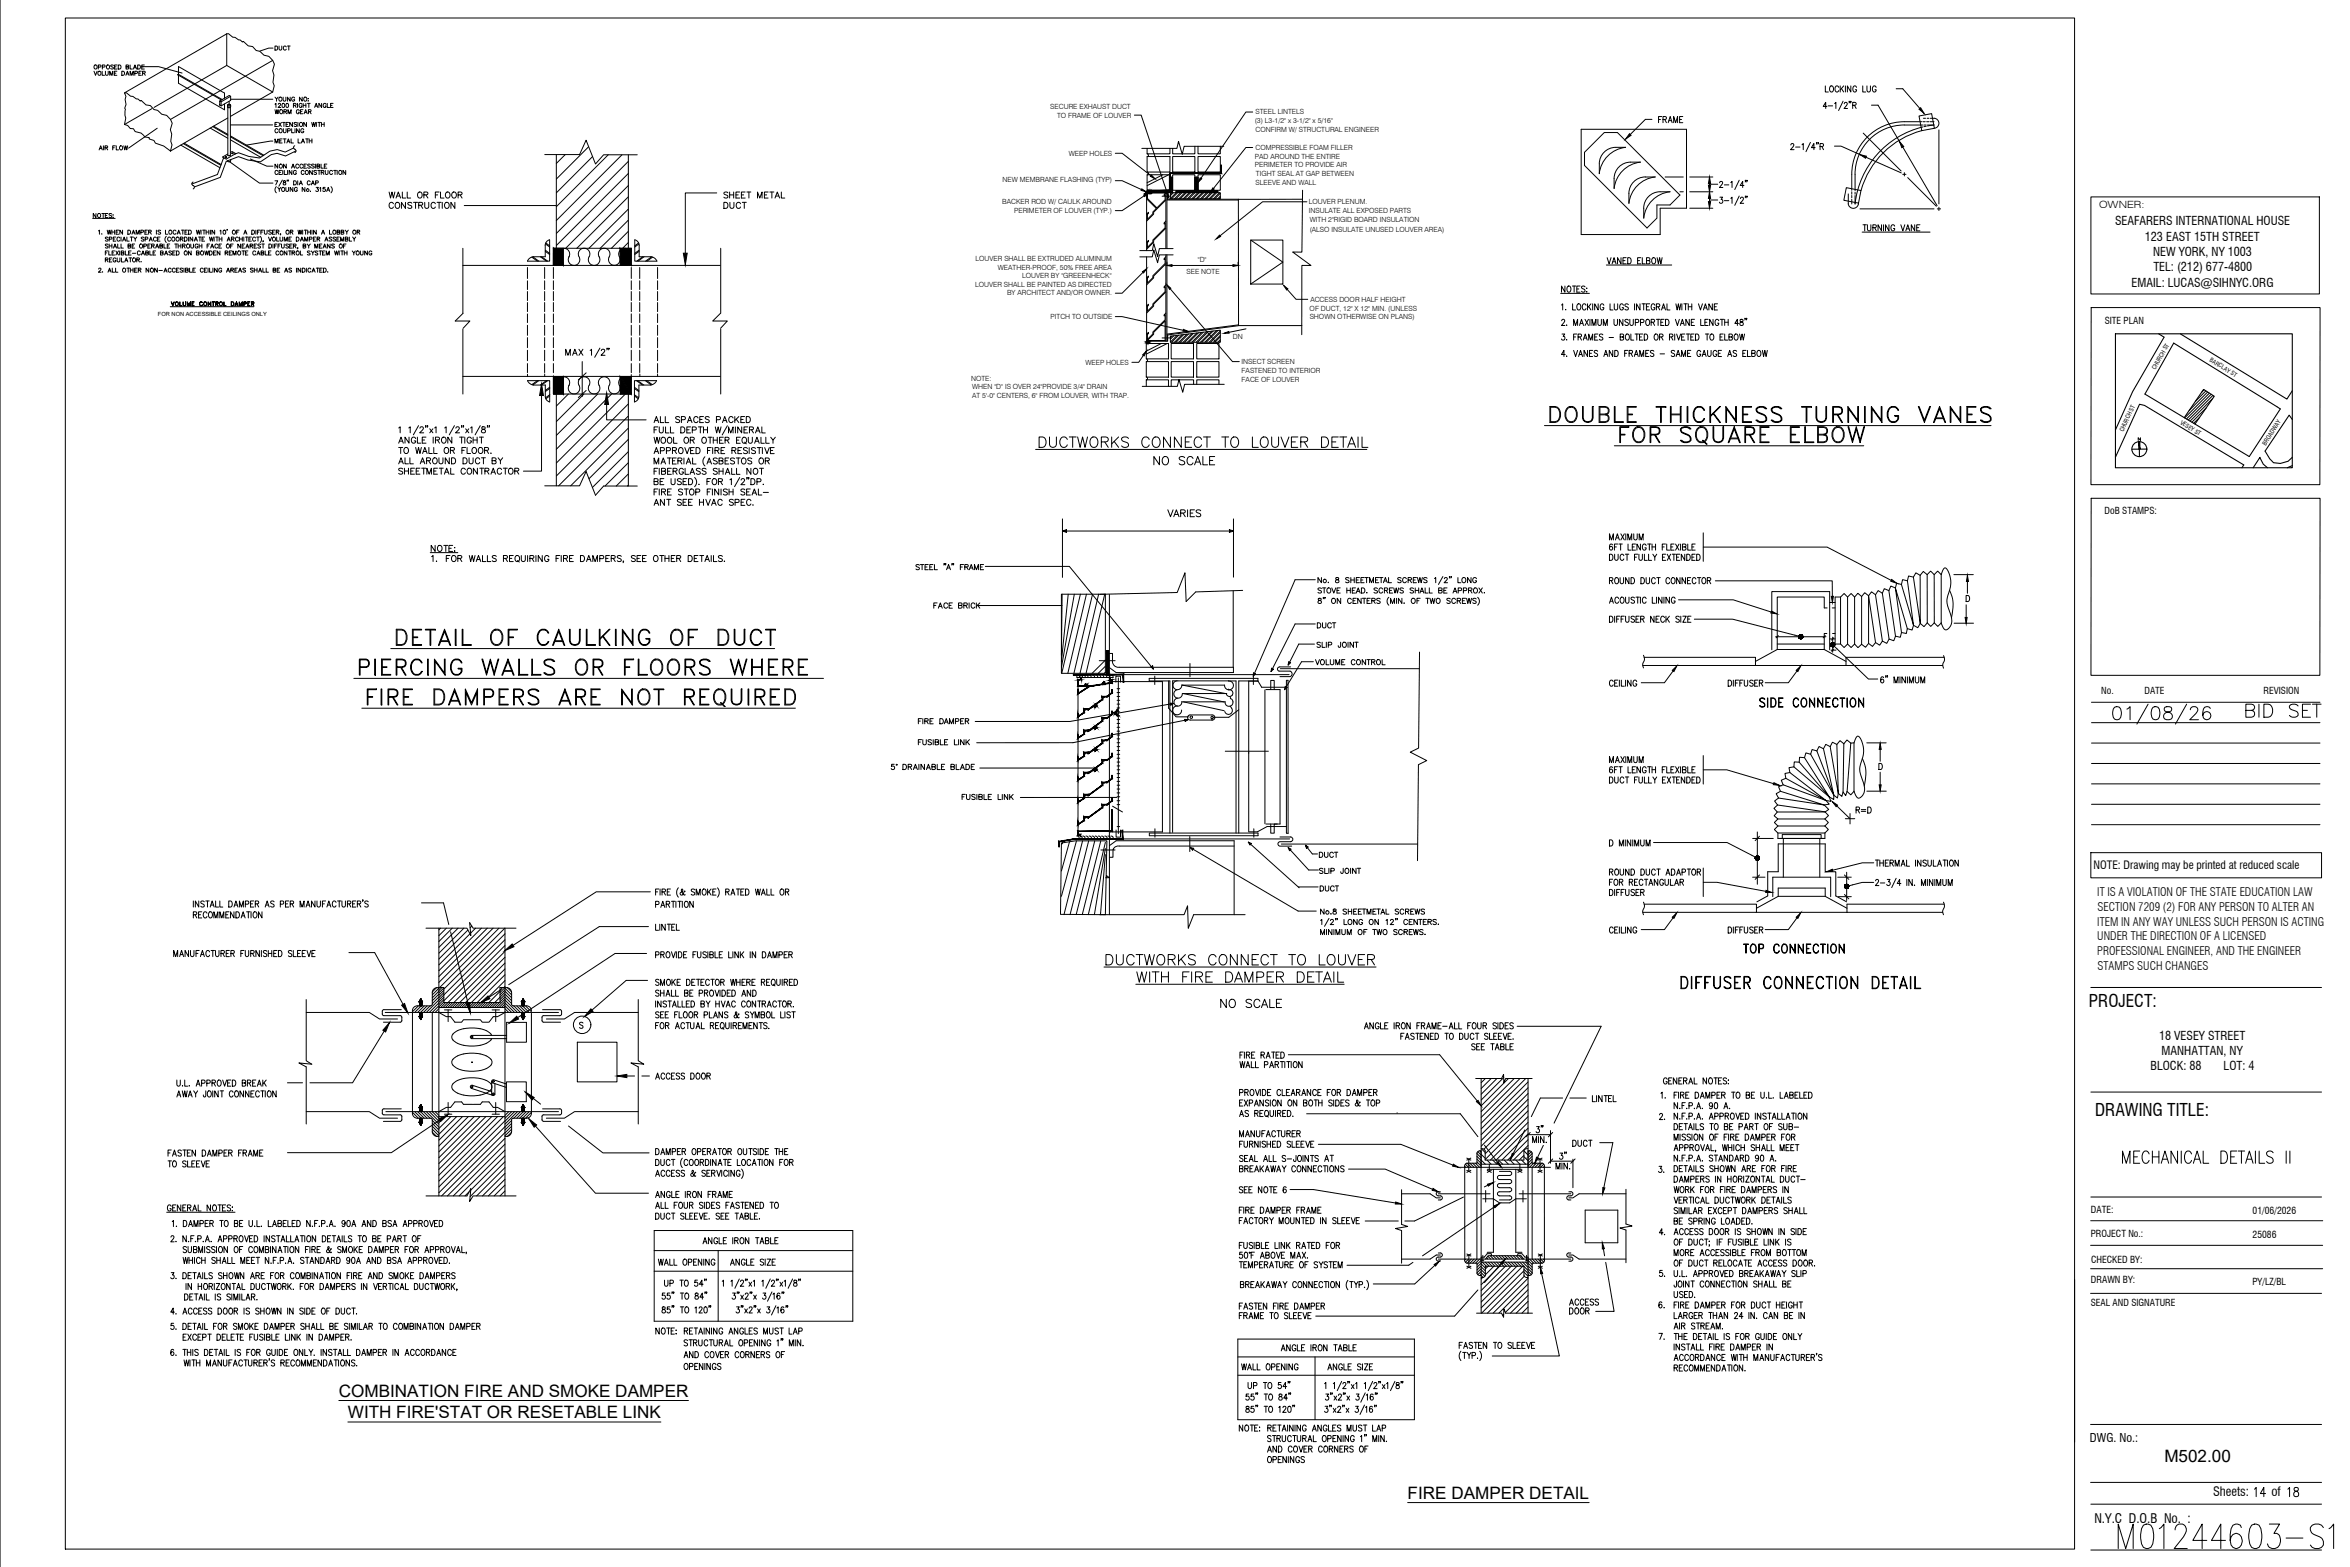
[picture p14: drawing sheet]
<svg xmlns="http://www.w3.org/2000/svg" width="914mm" height="610mm" viewBox="0 0 914 610" stroke-linecap="round" stroke-linejoin="round" font-family="sans-serif">
<defs><g id="words">
<g font-size="6.8">
<text x="812.8" y="391.9">PROJECT:</text>
<text x="815.3" y="434.3">DRAWING TITLE:</text>
</g>
<g font-size="6.7">
<text x="131.8" y="543.4">COMBINATION FIRE AND SMOKE DAMPER</text>
<text x="135.4" y="551.8">WITH FIRE'STAT OR RESETABLE LINK</text>
<text x="842.2" y="568.7">M502.00</text>
<text x="547.7" y="583.1">FIRE DAMPER DETAIL</text>
</g>
<text font-size="5.1" x="814.9" y="592.4">N.Y.C D.O.B No. :</text>
<g font-size="5">
<text x="861.1" y="582.1">Sheets:</text>
<text x="883.8" y="582.1">of</text>
</g>
<g font-size="4.7">
<text x="823" y="87.6">SEAFARERS INTERNATIONAL HOUSE</text>
<text x="834.6" y="93.6">123 EAST 15TH STREET</text>
<text x="837.8" y="99.6">NEW YORK, NY 1003</text>
<text x="837.9" y="105.6">TEL: (212) 677-4800</text>
<text x="829.4" y="111.6">EMAIL: LUCAS@SIHNYC.ORG</text>
<text x="840.1" y="404.5">18 VESEY STREET</text>
<text x="841.1" y="410.4">MANHATTAN, NY</text>
<text x="836.8" y="416.4">BLOCK: 88</text>
<text x="865.2" y="416.4">LOT: 4</text>
<text x="813.2" y="560.8">DWG. No.:</text>
</g>
<g font-size="4.6">
<text x="816.1" y="348.6">IT IS A VIOLATION OF THE STATE EDUCATION LAW</text>
<text x="816.2" y="354.3">SECTION 7209 (2) FOR ANY PERSON TO ALTER AN</text>
<text x="816.1" y="360.1">ITEM IN ANY WAY UNLESS SUCH PERSON IS ACTING</text>
<text x="816.1" y="365.8">UNDER THE DIRECTION OF A LICENSED</text>
<text x="816.1" y="371.5">PROFESSIONAL ENGINEER, AND THE ENGINEER</text>
<text x="816.2" y="377.3">STAMPS SUCH CHANGES</text>
</g>
<text font-size="4.4" x="814.6" y="338.1">NOTE: Drawing may be printed at reduced scale</text>
<text font-size="3.9" x="816.8" y="80.9">OWNER:</text>
<g font-size="3.7">
<text x="819" y="126">SITE PLAN</text>
<text x="818.9" y="200.2">DoB STAMPS:</text>
<text x="817.6" y="270.2">No.</text>
<text x="834.4" y="270.2">DATE</text>
<text x="880.8" y="270.2">REVISION</text>
<text x="813.6" y="472">DATE:</text>
<text x="876.5" y="472.1">01/06/2026</text>
<text x="813.6" y="481.1">PROJECT No.:</text>
<text x="876.5" y="481.5">25086</text>
<text x="813.6" y="491.2">CHECKED BY:</text>
<text x="813.6" y="499.1">DRAWN BY:</text>
<text x="876.4" y="499.7">PY/LZ/BL</text>
<text x="813.5" y="508.2">SEAL AND SIGNATURE</text>
</g>
<g font-size="2.8">
<text x="408.6" y="42.4">SECURE EXHAUST DUCT</text>
<text x="411.4" y="45.7">TO FRAME OF LOUVER</text>
<text x="488.2" y="47.9">(3) L3-1/2&quot; x 3-1/2&quot; x 5/16&quot;</text>
<text x="488.5" y="44.5">STEEL LINTELS</text>
<text x="488.5" y="51.2">CONFIRM W/ STRUCTURAL ENGINEER</text>
<text x="488.5" y="58.4">COMPRESSIBLE FOAM FILLER</text>
<text x="415.9" y="60.6">WEEP HOLES</text>
<text x="488.3" y="61.7">PAD AROUND THE ENTIRE</text>
<text x="488.3" y="65.1">PERIMETER TO PROVIDE AIR</text>
<text x="390.1" y="71">NEW MEMBRANE FLASHING (TYP)</text>
<text x="488.5" y="71.8">SLEEVE AND WALL</text>
<text x="488.7" y="68.5">TIGHT SEAL AT GAP BETWEEN</text>
<text x="390" y="79.3">BACKER ROD W/ CAULK AROUND</text>
<text x="394.6" y="82.7">PERIMETER OF LOUVER (TYP.)</text>
<text x="509.3" y="79.5">LOUVER PLENUM.</text>
<text x="509.3" y="82.8">INSULATE ALL EXPOSED PARTS</text>
<text x="509.7" y="86.5">WITH 2&quot;RIGID BOARD INSULATION</text>
<text x="509.6" y="90.2">(ALSO INSULATE UNUSED LOUVER AREA)</text>
<text x="379.6" y="101.5">LOUVER SHALL BE EXTRUDED ALUMINUM</text>
<text x="466.1" y="102">&quot;D&quot;</text>
<text x="388.3" y="104.9">WEATHER-PROOF, 50% FREE AREA</text>
<text x="461.7" y="106.6">SEE NOTE</text>
<text x="379.4" y="111.6">LOUVER SHALL BE PAINTED AS DIRECTED</text>
<text x="397.7" y="108.2">LOUVER BY &quot;GREEENHECK&quot;</text>
<text x="391.9" y="115">BY ARCHITECT AND/OR OWNER.</text>
<text x="509.9" y="117.5">ACCESS DOOR HALF HEIGHT</text>
<text x="408.8" y="124.1">PITCH TO OUTSIDE</text>
<text x="509.6" y="120.8">OF DUCT, 12&quot; X 12&quot; MIN. (UNLESS</text>
<text x="509.6" y="124.2">SHOWN OTHERWISE ON PLANS)</text>
<text x="479.7" y="132.1">DN</text>
<text x="422.3" y="141.9">WEEP HOLES</text>
<text x="483.1" y="141.7">INSECT SCREEN</text>
<text x="377.8" y="148">NOTE:</text>
<text x="483.1" y="145.1">FASTENED TO INTERIOR</text>
<text x="483.1" y="148.4">FACE OF LOUVER</text>
<text x="378.3" y="151.4">WHEN &quot;D&quot; IS OVER 24&quot;PROVIDE 3/4&quot; DRAIN</text>
<text x="378.3" y="154.7">AT 5'-0&quot; CENTERS, 6&quot; FROM LOUVER, WITH TRAP.</text>
</g>
<g font-size="2.4">
<text x="838.7" y="144" transform="rotate(-60 838.7 144)">CHURCH ST</text>
<text x="859.6" y="140.5" transform="rotate(31 859.6 140.5)">BARCLAY ST</text>
<text x="848.1" y="164.8" transform="rotate(32 848.1 164.8)">VESEY ST</text>
<text x="826.2" y="168.1" transform="rotate(-65 826.2 168.1)">CHURCH ST</text>
<text x="881.7" y="173.3" transform="rotate(-57 881.7 173.3)">BROADWAY</text>
</g>
<text font-size="2.2" x="61.5" y="123">FOR NON ACCESSIBLE CEILINGS ONLY</text>
</g></defs>
<!-- layer: M-PS-DETAILS -->
<g fill="none" stroke="#000" stroke-width=".39">
<path d="M88.2 13.2v12.3l17.9 10.3M88.2 13.2l.7-.1 1.7 1.4h.9l1.3 1 .7 .1 .9 .8 .3-.3 1.9 1.7 1.7 .3 1.4 1.5 1.4 .4 1.6 1.5 1.9 .4 1.5 1.6 .7 1.5-.7 2.5 .5 1.7-.4 2.8 .5 1.4-.6 2.4M88.2 13.2l-39.7 22.9M106.3 18.7h-1.7l-3.4 1.2M107 17.9h.5a.85 .85 0 0 1 .6 .8 .85 .85 0 0 1-.6 .8h-.5zM108.6 17.9v1.1l.4 .5 .6-.2v-1.4M111.4 18.3a.58 .58 0 0 0-.7-.4 .58 .58 0 0 0-.4 .6v.4a.58 .58 0 0 0 .4 .6 .58 .58 0 0 0 .7-.4M111.8 17.9h1.1M112.4 17.9v1.6M36.6 27.7l.6 1.6 .6-1.6M38.2 26.1l.9-.1 .1-.6-1-.1v1.6M39.8 27.7v1.6h.9"/>
<path d="M39.8 26.1l.9-.1 .1-.6-1-.1v1.6M41 27.7v1.2l.5 .4 .5-.2 .1-1.4M42.7 29.3v-1.6l.6 1.6 .6-1.6v1.6M44.1 25.5l-.3-.2-.7 .2 .1 .4 .8 .3 .1 .4-.3 .3-.7-.3M44.5 28.5h.6M44.6 26h.6M45.5 27.7h-1v1.6h1M45.6 25.3h-1v1.6h1M46 25.3h.5a.85 .85 0 0 1 .6 .8 .85 .85 0 0 1-.6 .8h-.5zM47.4 27.7h.5a.85 .85 0 0 1 .6 .8 .85 .85 0 0 1-.6 .8h-.5zM48.5 36.1h.6l1.7 1.3 .9 .1 1.3 1h.7l.9 .8 .3-.2 1.9 1.7 1.7 .3 1.4 1.5 1.4 .3 1.6 1.5 2 .5 1.4 1.6 .7 1.4-.7 2.5 .5 1.8-.4 2.7 .5 1.4-.6 2.5-2.6-2-3.2-1.1-.6-1-1.9-.7 .1-.5-1.8-.2-1.4-1.5-2.3-.6-.7-1.1-1.2-.1-1-1.2-1.2-.4 .4-2.5-.3-1 .2-2.4-.3-.4 .5-1.5-.3-1.9 .3-1.2zM49 29.3l.6-1.6 .6 1.6"/>
<path d="M49 26h1v-.6l-1-.1v1.6l1-.2v-.5l-.3-.2M49.2 28.8h.8M50.6 25.3v1.6h.9M50.6 29.3v-1.6l.6 1.6 .6-1.6v1.6M51.9 26.9l.6-1.6 .6 1.6M52.2 26.3h.7M52.5 28.6l.9-.1v-.7l-.9-.1v1.6M53.6 25.3h.5a.85 .85 0 0 1 .6 .8 .85 .85 0 0 1-.6 .8h-.5zM54 28.5h.6M55 27.7h-1v1.6h1M55 25.9h6.7l9.2 2.5M55.2 26h.6"/>
<path d="M55.5 28.5l.9-.1 .1-.4-.3-.3h-.7v1.6M56 28.5l.5 .8M56.2 25.3h-1v1.6h1M69.3 29.1h.1M69.3 29.1v.1M69.3 29v.1M69.3 29.2l16.9 9.7M69.3 28.9v.1M69.4 28.9h-.1M69.4 28.9h.1M69.4 28.9v-3l18 10.3v2M69.4 29.3v3.1l18 10.3v-2.3"/>
<path d="M69.4 28.9l17.1 9.8M85.5 39.3l3.7-2.2 .5 .4v1.6l-3.7 2.1M85.5 39.3l.5 .3v1.6l-.5-.3zM88.2 25.5l-28.3 16.3M89.2 39.4v1.5M89.7 37.5l-3.7 2.1M89.7 38.6h16.5M106.1 23.5l-39.8 23M106.1 35.8l-16.5 9.5M107 37.8l.6 .7 .6-.7M107.6 38.5v.9M110.2 37.8v1.1l.4 .5 .5-.3 .1-1.3"/>
<path d="M112.9 37.8v1.6l-1.1-1.6v1.6M114.6 38.1a.59 .59 0 0 0-.6-.3 .59 .59 0 0 0-.5 .6v.4a.57 .57 0 0 0 .6 .6 .57 .57 0 0 0 .5-.6h-.3M117.6 37.8v1.6l-1.1-1.6v1.6M119.9 38.3h.1M119.9 39.2h.1M710.2 33.4v2.4h1.2M712.3 33.5l.2-.1a1.21 1.21 0 0 1 1 1.2 1.21 1.21 0 0 1-1 1.2 1.52 1.52 0 0 1-.2-2.3zM715.5 34a.74 .74 0 0 0-.9-.6 .74 .74 0 0 0-.6 .9v.6a.74 .74 0 0 0 .6 .9 .74 .74 0 0 0 .9-.6M716 33.4v2.4M716.5 34.4l.9 1.4M717.1 39.4l-1.7 3.6M717.4 33.4l-1.4 1.6"/>
<path d="M718.1 33.4v2.4M719.6 39.5l-.1 .5M720.2 33.4v2.4l-1.4-2.4v2.4M720.2 39.5l-.2 .5M722.4 34a.74 .74 0 0 0-.9-.6 .74 .74 0 0 0-.5 .9v.6a.74 .74 0 0 0 .7 .9 .74 .74 0 0 0 .7-.9h-.5M724.8 33.4v2.4h1.2M726.4 33.4v1.7l.6 .7 .7-.3 .1-2.1M730 34a.75 .75 0 0 0-.9-.6 .75 .75 0 0 0-.5 .9v.6a.75 .75 0 0 0 .7 .9 .75 .75 0 0 0 .7-.9h-.5M737.8 34.5h2.6l6.6 7.7M38.6 58.3l.6-1.6 .6 1.6M38.8 57.8h.8M40.2 56.7v1.6"/>
<path d="M40.9 57.5l.8-.1 .2-.4-1-.3v1.6M41.4 57.5l.5 .8M43.9 57.5h.6M44.9 56.7h-1v1.6M45.2 56.7v1.6h.9M48.2 56.7l.4 1.6 .3-1.6 .4 1.6 .4-1.6M59.1 42.3l-10.6 6.1M61.2 49.9l-11.2 7.7M70.3 56.5l15.3 8.8M71.3 55.9l14.6 8.4M71.6 55.7l14.4 8.3M81.8 49.8l6.8 4"/>
<path d="M82.8 49.3l5.8 3.3M83.1 49.1l5.5 3.2M88.5 40.9l.1 .8M88.6 40.7a.46 .46 0 0 1 .7-.2 .46 .46 0 0 1 .1 .7h-.7zM88.6 45.9l-22.3 12.9M89.6 59.3l.7-.4 1.4 .9-3.7 2.1-1.4-.8 2-1.2M89.6 52.9l13.1 7.5M89.6 53.2l12.8 7.4M89.6 54.4l11.9 6.8M89.7 48.6h16.4M89.7 41.6v.1M89.7 40.9v.7"/>
<path d="M90.2 59.6v.1M90.3 59.7v.1M90.3 59.7h.3M90.3 59.6h.1M90.4 59.6h-.1M90.4 59.6h.1M90.5 59.6h.1M90.6 59.6h.1M90.6 59.7v.1M90.6 59.6v.1M106.2 54.9l-10.3 1.6M107 40.5l.4-.3v1.6"/>
<path d="M107 42.7l.4 1.6 .4-1.6 .3 1.6 .4-1.6M107 55.6v-1.6l.6 1.6 .6-1.6v1.6M107 48.4h.6M108 47.6h-1v1.6h1M108.1 50.4a.59 .59 0 0 0-.6-.3 .59 .59 0 0 0-.5 .6v.4a.59 .59 0 0 0 .5 .6 .59 .59 0 0 0 .6-.4M108.3 40.6l.6-.4 .3 .5-1 1.1h1.1M108.4 47.6l1.1 1.6M108.8 54.8h.6M109.5 47.6l-1.1 1.6M109.8 54h-1v1.6h1M109.9 40.3a.73 .73 0 0 1 .9 .7 .73 .73 0 0 1-.9 .7l-.2-.6zM109.9 47.6h1.1"/>
<path d="M110.3 50.1v1.3l.4 .2 .5-.2 .1-1.3M110.3 54h1M110.5 43.4l.9-.1 .1-.5-1-.1v1.6M110.5 47.6v1.6M110.8 54v1.6M111 43.4l.5 .9M111.3 48.4h.6M111.6 55.6l.6-1.6 .6 1.6M111.8 55.1h.8M111.9 50.9l.9-.1 .1-.6-1-.1v1.5M112.1 44.3v-1.6l.6 1.6 .6-1.6v1.6M112.3 47.6h-1v1.6h1"/>
<path d="M113.3 54v1.6h.9M113.5 50.1v1.5h.9M113.8 47.6v1.6l-1.1-1.6v1.6M114.2 41l.9-.1 .1-.5-1-.2v1.6M114.3 57.6l-3.3 1.6-3.1-1-2.9 .6-4 2.7-4.2-.6-4-1.5-1.5 .6M114.7 56.7a.93 .93 0 0 0-.4 1 .93 .93 0 0 0 .8 .7v.6l-.4 .4M114.7 41l.5 .8M114.8 50.1v1.5M115.2 58.7l-4.1 2-3.3-1.1-2.2 .5-4.3 2.9-4.8-.7-3.7-1.4-4.8 1.9-2.3 6.2-10.1 3.7M115.5 47.8l-.4-.2-.7 .2 1.1 .9-.4 .5-.7-.2M115.8 40.2v1.6M115.9 47.6v1.6"/>
<path d="M116 54v1.6h.9M116.4 43.1a.58 .58 0 0 0-.6-.4 .58 .58 0 0 0-.5 .6 .65 .65 0 0 0 .2 .8 .65 .65 0 0 0 .9-.1v-.4h-.3M116.4 50.1v1.5l-1-1.5v1.5M116.9 43.4h.6M117.3 55.6l.6-1.6 .6 1.6M117.5 40.6a.58 .58 0 0 0-.7-.4 .58 .58 0 0 0-.4 .6v.4a.56 .56 0 0 0 .5 .6 .56 .56 0 0 0 .6-.6h-.4M117.5 55.1h.8M117.9 42.7h-1v1.6h1M118 41h1M118 40.2v1.6M118.2 50.4a.59 .59 0 0 0-.7-.3 .59 .59 0 0 0-.4 .6v.4a.57 .57 0 0 0 .5 .6 .57 .57 0 0 0 .6-.6h-.4M118.3 44.3l.6-1.6 .6 1.6"/>
<path d="M118.6 43.7h.7M118.9 54h1.1M119 40.2v1.6M119.3 47.6v1.6l-1.1-1.6v1.6M119.5 54v1.6M119.6 40.2h1.1M120 43.4l.9-.1 .1-.5-1-.1v1.6M120.2 40.2v1.6M120.3 54v1.6M120.3 54.8h1.1M120.5 43.4l.6 .9M121.3 47.6l.4 1.6 .3-1.6 .4 1.6 .4-1.6"/>
<path d="M121.4 54v1.6M122.4 41.8l.6-1.6 .6 1.6M122.6 41.3h.8M123.1 47.6v1.6M123.7 47.6h1.1M124.2 47.6v1.6M125.1 48.4h1M125.1 47.6v1.6M125.1 40.2v1.6l-1-1.6v1.6M126.1 47.6v1.6M126.9 40.6a.58 .58 0 0 0-.7-.4 .58 .58 0 0 0-.4 .6v.4a.56 .56 0 0 0 .5 .6 .56 .56 0 0 0 .6-.6h-.4M127.3 40.2v1.6h.9"/>
<path d="M128.6 41h.6M129.6 40.2h-1v1.6h1M229 57.1l-12.5 12.5M434 59.6h2.6l11.2 8.7M441.4 44.8h2.6l10.1 30.2 .7-.9M446.3 57.7v2.1h8.9v-2.1M446.3 59.8a.53 .53 0 0 1 .6 .6 .53 .53 0 0 1-.6 .5M464.9 56.9v2.9h-8.6v-2.1M466.2 56.9v2.9h8.6v-2.9M476.2 56.9h-15.4l-.8 3.1-1.4-5-.7 2.7h-13.6M487.4 57.4h-2.6l-12.6 15.9M487.4 43.6h-2.6l-17.5 25.8"/>
<path d="M615.3 50.3h40.9v30.7h-10.2v10.2h-30.7zM624.2 51.6h5.1l24.4 24.3-3.9 3.8h-5.1v5.2l-3.8 3.8-24.4-24.3v-5.2zM632.5 57.3a12 12 0 0 0-6.5 .6 6.4 6.4 0 0 0-3.7 5.8v3.9a11.6 11.6 0 0 1 10.2-10.3M642.8 46.4h-2.6l-5.9 5.9M645.4 46.5h.7M646.6 45.3h-1.2v2.4M647.1 46.5l1.1-.1 .1-.8-1.2-.3v2.4M647.8 46.5l.6 1.2M649.1 47.7l.8-2.4 .7 2.4M649.4 46.9h1M651.2 47.7v-2.4l.8 2.4 .8-2.4v2.4M653.5 46.5h.8"/>
<path d="M654.8 45.3h-1.3v2.4h1.3M696.8 56.4l.2-.4 .6-.2 .4 .7-1.3 1.7h1.4M698.7 57.2h1.7M701.2 56.3l.5-.5v2.4M704.4 55.4l-1.7 3.6M706.3 57.4h-1.5l1-1.6v2.4M706.9 55.5l-.1 .6M707.5 55.5h-.2h.2l-.2 .6M708.2 57l1.2-.1 .1-.8-1.3-.3v2.4M708.9 57l.6 1.2M710.9 41.4h-1.5l1-1.6v2.4M711.3 41.2h1.8"/>
<path d="M713.8 56.9h2.6l7.3 3.2M713.9 40.3l.5-.5v2.4M717.6 40.4l.4-.6h.4l.4 .5-1.3 1.9h1.4M720.9 41l1.2-.1v-.9l-1.2-.2v2.4M721.6 41l.6 1.2M725 51.8l14.7 14.7M728.2 40.9h2.6l8.3 14.1M740.4 57.2l13.3 22.8M746.7 45.1l4.9-.9 1.1 5.7-4.9 .9zM747.8 50.8a33.5 33.5 0 0 0-23.7 23.3M747.8 47.3a33 33 0 0 0-13.9 1.3 20.5 20.5 0 0 0-13.4 19.2v6.2M748.1 48.6a35.5 35.5 0 0 0-12.2 .7 19.2 19.2 0 0 0-14.1 18.5v6.4"/>
<path d="M748.2 49.4a34.8 34.8 0 0 0-26.4 30v-3.3M748.2 47.3h.9M748.4 46h.8M748.6 48.6h.9M749.5 49.1l-.8 .2M749.7 47.3h.8M749.9 46h.6M750 48.6h2.5l-2.5 .4M751 47.3h1.5M751.1 46a2.67 2.67 0 0 1 3.1 1 1.96 1.96 0 0 1-1.5 2.9M754.4 50.5v28.8M75.1 70.8l-.4 .7 .4 .7"/>
<path d="M75.2 72.2l.4 .6-.4 .7M87.3 61.5l-.4 .2-2.3 6.2-9.9 3.7M87.8 61.1h.1M87.8 61.1v.1M87.8 61.2h.1M87.8 61v.1M87.9 61l.2 .1M87.9 61h-.1M88.1 61.2h-.2M88.1 61.1v.1M88.1 61.1h.1M88.5 62.6l.6 .3 .6-.3"/>
<path d="M88.5 62.6h.1M88.7 60.4l-.1-18.7 .5 .2 .6-.2-.1 18.6-.3 .3-.6-.2M89.3 62.9l11.6 8.3h5.3M89.7 62.1v.5M97.4 61.8l6.4 2.8h2.4M107 70.3h1.1l-.8 1.6M107.5 72.6a1.63 1.63 0 0 0 0 2.4M108.1 63.8v1.6l-1.1-1.6v1.6M108.1 72.9l.6 .8 .6-.8M108.1 66.7a.59 .59 0 0 0-.6-.4 .59 .59 0 0 0-.5 .6v.4a.59 .59 0 0 0 .5 .6 .59 .59 0 0 0 .6-.4M108.6 67h.6M108.7 73.7v.8"/>
<path d="M109.6 66.3h-1v1.6h1M109.9 70l-1.4 2.5M110 66.3v1.6M110.3 70.4v.5l.9 .5a.51 .51 0 0 1-.6 .5 .51 .51 0 0 1-.3-.7l.8-.5-.3-.4zM110.6 66.3v1.6h.9M111.2 72.9v1.1l.5 .5 .6-.5v-1.1M111.4 63.8v1.6l-1.1-1.6v1.6M111.8 70.1l-.1 .4M111.9 66.3v1.6M112.3 70.1l-.2 .4M113.4 65.4l.6-1.6 .6 1.6M113.6 66.3v1.6l-1.1-1.6v1.6"/>
<path d="M113.6 64.9h.8M114 72.9v1.6l-1.1-1.6v1.6M114.3 70.3h.5a.85 .85 0 0 1 .5 .8 .85 .85 0 0 1-.5 .8h-.5zM115.3 66.7a.59 .59 0 0 0-.6-.4 .59 .59 0 0 0-.5 .6v.4a.57 .57 0 0 0 .5 .6 .57 .57 0 0 0 .6-.6h-.4M115.7 73.3a.65 .65 0 0 0-.9-.3 .65 .65 0 0 0-.2 .9 .57 .57 0 0 0 .5 .6 .57 .57 0 0 0 .6-.6h-.4M115.8 70.3v1.6M116.2 64.2a.65 .65 0 0 0-.9-.3 .65 .65 0 0 0-.2 .9 .59 .59 0 0 0 .5 .6 .59 .59 0 0 0 .6-.4M116.4 71.9l.7-1.6 .6 1.6M116.7 71.4h.7M117.8 64.2a.65 .65 0 0 0-.9-.3 .65 .65 0 0 0-.2 .9 .59 .59 0 0 0 .4 .6 .59 .59 0 0 0 .7-.4M118.3 64.6h.6M118.3 66.7a.59 .59 0 0 0-.6-.4 .59 .59 0 0 0-.5 .6v.4a.59 .59 0 0 0 .5 .6 .59 .59 0 0 0 .6-.4"/>
<path d="M118.6 72.9v1.6l-1-1.6v1.6M119.3 63.8h-1v1.6h1M120.7 70.7a.59 .59 0 0 0-.7-.4 .59 .59 0 0 0-.5 .7v.3a.59 .59 0 0 0 .5 .6 .59 .59 0 0 0 .7-.4M120.8 64.1l-.4-.3-.7 .3 1.1 .9-.4 .4-.7-.2M120.8 74.3v.1M121.1 71.9l.7-1.6 .5 1.6M121.4 71.4h.7M121.5 66.3v1.6l-1-1.6v1.6M122.3 64.1l-.4-.3-.7 .3 1.1 .9-.4 .4-.7-.2M122.7 63.8v1.6M122.8 71.2l.9-.1 .1-.6-1-.2v1.6M123 72.9h.9l-.5 .6a.53 .53 0 0 1 .4 .9 .53 .53 0 0 1-.9-.2"/>
<path d="M123.2 66.5l-.4-.2-.7 .2 1.1 .9-.4 .5-.7-.3M123.3 64.6l.9-.1 .2-.4-1.1-.3v1.6l1-.1 .1-.4-.4-.3M123.6 66.3h1.1M124.2 66.3v1.6M124.4 73.2l.4-.3v1.6M124.9 63.8v1.6h.9M125 67h.9l.1-.6-1-.1v1.6M125.5 67l.5 .9M126.2 64.6h.6M126.5 72.9h-.7l-.1 .7a.57 .57 0 0 1 .8-.1 .57 .57 0 0 1-.1 .9 .57 .57 0 0 1-.8-.2M126.6 66.3v1.1l.4 .5 .6-.3v-1.3M127.1 74.5l.6-1.6 .6 1.6"/>
<path d="M127.2 63.8h-1v1.6h1M127.3 74h.8M128.8 72.6a1.63 1.63 0 0 1 0 2.4M129.4 66.7a.58 .58 0 0 0-.7-.4 .58 .58 0 0 0-.5 .6v.4a.58 .58 0 0 0 .5 .6 .58 .58 0 0 0 .7-.4M129.8 66.3h1.1M130.4 66.3v1.6M131.2 66.3v1.6M134.5 66.3v1.6l-1-1.6v1.6M151.4 74.7l.6 2.3 .5-2.3 .6 2.3 .5-2.3M153.1 79.3a.86 .86 0 0 0-1-.6 .86 .86 0 0 0-.7 .9v.6a.86 .86 0 0 0 .7 .9 .86 .86 0 0 0 1-.6M154.1 77l.9-2.3 .9 2.3M154.2 78.8a1.1 1.1 0 0 1 1.4 1.1 1.1 1.1 0 0 1-1.4 1.1l-.4-.8z"/>
<path d="M154.4 76.3h1.1M156.5 74.7v2.3h1.4M157.8 78.7v2.4l-1.6-2.4v2.4M158.5 74.7v2.3h1.3M160.2 79.1l-.5-.4-1 .4 .2 .5 1.2 .6-.1 .8-.8 .1-.5-.4M160.9 78.7h1.6M161.7 78.7v2.4M162.7 75l.2-.2a1.1 1.1 0 0 1 1.4 1.1 1.1 1.1 0 0 1-1.4 1l-.4-.7zM162.9 79.8l1.4-.1 .1-.7-1.5-.3v2.4M163.7 79.8l.8 1.3M164.9 75.8l1.4-.1 .1-.8-1.5-.2v2.3M165.3 78.7v1.7l.6 .7 .8-.4 .1-2"/>
<path d="M165.7 75.8l.8 1.2M169.4 79.3a.86 .86 0 0 0-1-.6 .86 .86 0 0 0-.7 .9v.6a.86 .86 0 0 0 .7 .9 .86 .86 0 0 0 1-.6M169.4 75.8h.9M170.1 78.7h1.5M170.9 74.7h-1.5v2.3M170.9 78.7v2.4M171.4 74.7v2.3h1.4M172.1 78.7v2.4M173.4 78.8a1.11 1.11 0 0 1 1.4 1.1 1.11 1.11 0 0 1-1.4 1.1l-.4-.8zM173.8 74.8a1.11 1.11 0 0 1 1.3 1.1 1.11 1.11 0 0 1-1.3 1l-.5-.7zM176.2 74.8a1.11 1.11 0 0 1 1.4 1.1 1.11 1.11 0 0 1-1.4 1l-.4-.7zM177 78.7v2.4l-1.5-2.4v2.4"/>
<path d="M178.2 75.8l1.4-.1 .1-.8-1.5-.2v2.3M179 75.8l.8 1.2M180.6 80h35.7M212 60.1h13.5l2.5-5.6 3.7 9.3 3.2-3.6h13.1M216.5 60.1v36.5M219.9 60.1l-3.4 3.5M230.6 60.9l-14.1 14.1M236.7 60.2l-20.2 20.2M242 60.2l-25.5 25.6M244.5 67.5l-28 28M244.5 62.8l-28 28M244.5 60.2v36.3"/>
<path d="M244.5 72.2l-24.4 24.4M244.5 76.6l-20 20M278.9 75.1h-12.2v23.4M281.7 78.7h.7a1.25 1.25 0 0 1 .9 1.2 1.25 1.25 0 0 1-.9 1.2h-.7zM283.2 75l-.5-.3-1 .3 .1 .5 1.4 .9v.3l-.5 .3-1-.3M283.9 74.7v2.3M283.9 75.8h1.6M284 78.7v1.7l.7 .7 .8-.4 .1-2M285.5 74.7v2.3M286.4 75.8h.9M287.8 74.7h-1.4v2.3h1.4M288.1 79.3a.86 .86 0 0 0-.9-.6 .86 .86 0 0 0-.7 .9v.6a.86 .86 0 0 0 .7 .9 .86 .86 0 0 0 .9-.6"/>
<path d="M288.5 75.8h.9M288.8 78.7h1.6M289.6 78.7v2.4M289.9 74.7h-1.4v2.3h1.4M290.6 74.7h1.6M291.4 74.7v2.3M294.7 77v-2.3l.9 2.3 .9-2.3v2.3M297.4 75.8h.9M298.9 74.7h-1.5v2.3h1.5M299.6 74.7h1.5M300.3 74.7v2.3M301.6 77l.9-2.3 .9 2.3"/>
<path d="M301.9 76.3h1.1M304 74.7v2.3h1.4M434 70.3h2.6l7.5 3.4M445.2 76.2l-8.6 5.7h-2.6M446.2 77.3l3.8 3.8-1.4 1.4v.7l-2.1 2.1v-1.9l.4-.8-.7 .7M446.3 60.9h8.9v6h-8.9zM446.3 68h8.7v6h-8.7zM446.3 66.9a.53 .53 0 0 1 .6 .6 .53 .53 0 0 1-.6 .5M446.8 74.6h.4l-.4 .1M446.9 74.3l.3 .3-.4-.2M446.9 74.9l.3-.3-.2 .4M447.1 74.2l.1 .4-.2-.4"/>
<path d="M447.4 74.2l-.2 .4-.1-.4 .3 .9-.2-.5-.1 .5M447.5 74.2l-.3 .4 .4-.3M447.5 75l-.3-.4 .2 .5M447.7 74.4l-.5 .2h.5M447.7 74.7l-.5-.1 .4 .3M448.1 75.1v.3h-1.6v1.8l3.7 3.7 3.1-3.2v-1.9l-.3 .4v-.4l.6-.7h-7.4v22.4M448.4 74.1l-.3 .3M448.7 74.1l-.6 .6M448.9 74.1l-.7 .8M449.2 74.1l-.7 .8M449.5 74.1l-.7 .8M449.8 74.1l-.7 .8"/>
<path d="M450.1 74.1l-.8 .8M450.4 74.1l-.8 .8M450.6 74.1l-.7 .8M450.9 74.1l-.7 .8M451.2 74.1l-.7 .8M451.5 74.1l-.8 .8M451.8 74.1l-.8 .8M452.1 74.1l-.8 .8M452.2 76.3h3.2M452.3 74.1l-.8 .8M452.4 68l-6.1 3.1M452.6 74.1l-.8 .8"/>
<path d="M452.9 74.1l-.8 .8M453.1 74.1l-.7 .8M453.5 74.1l-.8 .8M453.6 77.8l-4.7 4.8v.7l-2.7 2.7M453.7 74.1l-.7 .8M454 74.1l-.8 .8M454.1 75.1h-.5v21.6M454.1 77.8h27.8M454.3 74.1l-.8 .8M454.6 74.1l-.8 .8M454.7 68l-8.4 4.2M455.1 74.1l-.7 .8"/>
<path d="M455.1 67.3l.3 6.9-.3-.2-8.4 .2-.1-.2-1.1 1.5-.2-.1M455.3 68.9h.9v6h-8.1v-.9M455.4 67.3h-.3l.3 6.9-.3-.2-8.4 .2-.1-.2-1.1 1.5M455.4 75h19.4v2.3h-19.4zM455.6 68.9l-.3 .3M455.9 68.9l-.6 .6M456 75l-.6 .6M456.1 68.9l-.8 .9M456.2 69.1l-.9 1M456.2 69.4l-.9 1M456.2 69.7l-.9 .9M456.2 69.9l-.9 1"/>
<path d="M456.2 70.2l-.9 1M456.2 70.5l-.9 1M456.2 70.7l-.9 1M456.2 71l-.9 1M456.2 71.4l-.9 .9M456.2 71.6l-.9 1M456.2 71.9l-.9 1M456.2 72.2l-.9 1M456.2 72.4l-.9 1M456.2 72.7l-.9 1M456.2 73l-.9 1M456.2 73.3l-1.5 1.6"/>
<path d="M456.2 73.6l-1.3 1.3M456.2 73.9l-1 1M456.2 74.1l-.7 .8M456.2 74.4l-.4 .5M456.2 74.7l-.1 .2M456.3 68h8.6v6h-8.6zM456.3 60.9h8.6v6h-8.6zM456.6 75l-1.2 1.1M457.6 74.2h7.3v-5.3h1.3v5.3h7.7v.7h-16.3zM457.6 74.8l.1 .1M457.6 74.5l.4 .4M457.6 74.2l.7 .7"/>
<path d="M457.7 75l-2.3 2.2M457.9 74.2l.6 .7M458.2 74.2l.6 .7M458.2 75l-2.3 2.3M458.5 74.2l.6 .7M458.7 74.2l.7 .7M459 74.2l.7 .7M459.3 74.2l.7 .7M459.4 75l-2.4 2.3M459.6 74.2l.6 .7M459.8 74.2l.7 .7M459.9 75l-2.3 2.3"/>
<path d="M460.1 74.2l.7 .7M460.4 74.2l.7 .7M460.7 74.2l.7 .7M461 74.2l.6 .7M461.1 75l-2.4 2.3M461.3 74.2l.6 .7M461.5 74.2l.7 .7M461.6 75l-2.3 2.3M461.8 74.2l.7 .7M462.1 74.2l.7 .7M462.4 74.2l.6 .7M462.7 74.2l.6 .7"/>
<path d="M462.7 75l-2.3 2.3M463 74.2l.6 .7M463.2 74.2l.7 .7M463.3 75l-2.4 2.3M463.5 74.2l.6 .7M463.8 74.2l.6 .7M464.1 74.2l.6 .7M464.4 74.2l.6 .7M464.4 75l-2.4 2.3M464.7 74.2l.6 .7M464.9 74.2l.7 .7M464.9 68.9l.7 .7 .6-.6"/>
<path d="M464.9 69.2l.7 .7 .6-.6M464.9 70l.7 .7 .6-.6M464.9 70.9l.7 .6 .6-.5M464.9 71.7l.7 .7 .6-.6M464.9 72l.7 .6 .6-.5M464.9 72.3l.7 .6 .6-.6M464.9 72.6l.7 .6 .6-.6M464.9 72.9l.7 .6 .6-.6M464.9 73.2l.7 .6 .6-.6M464.9 73.4l.7 .7 .6-.6M464.9 73.7l.7 .6 .6-.6M464.9 74l.7 .6 .6-.6"/>
<path d="M464.9 69.5l.7 .6 .6-.5M464.9 69.8l.7 .6 .6-.6M464.9 71.5l.7 .6 .6-.6M464.9 71.2l.7 .6M464.9 70.6l.7 .7M464.9 70.3l.7 .7M465 75l-2.4 2.3M465.2 68.9l.4 .4 .3-.4M465.5 68.9h.2M465.6 68.9v6M466.1 75l-2.4 2.3M466.2 68h8.6v6h-8.6z"/>
<path d="M466.2 60.9h8.6v6h-8.6zM466.2 70.4l-.6 .6M466.2 70.7l-.6 .5M466.2 71.2l-.6 .6M466.2 74.2l-.6 .7M466.5 74.2l-.6 .7M466.7 75l-2.4 2.3M466.8 74.2l-.6 .7M467.1 74.2l-.7 .7M467.4 74.2l-.7 .7M467.6 74.2l-.6 .7M467.8 75l-2.4 2.3"/>
<path d="M467.9 74.2l-.6 .7M468.2 74.2l-.6 .7M468.4 75l-2.4 2.3M468.5 74.2l-.7 .7M468.8 74.2l-.7 .7M469.1 74.2l-.7 .7M469.3 74.2l-.6 .7M469.5 75l-2.4 2.3M469.6 74.2l-.6 .7M469.9 74.2l-.6 .7M470 75l-2.4 2.3M470.2 74.2l-.7 .7"/>
<path d="M470.4 74.2l-.6 .7M470.7 74.2l-.6 .7M471 74.2l-.6 .7M471.1 75l-2.3 2.3M471.3 74.2l-.7 .7M471.6 74.2l-.7 .7M471.7 75l-2.4 2.3M471.9 74.2l-.7 .7M472.2 74.2l-.7 .7M472.4 74.2l-.6 .7M472.7 74.2l-.6 .7M472.8 75l-2.3 2.3"/>
<path d="M473 74.2l-.7 .7M473.2 74.2l-.6 .7M473.4 75l-2.4 2.3M473.5 74.2l-.6 .7M473.8 74.2l-.6 .7M473.9 74.5l-.4 .4M473.9 74.8l-.1 .1M474.5 75l-2.3 2.3M474.8 76.3l-1 1M474.8 75.2l-2.1 2.1M474.8 76.9l-.4 .4M475.1 64.3l.2 3.1-.2-.2-19.8 .2v-.2"/>
<path d="M475.3 64.3h-.2l.2 3.1-.2-.2-19.8 .2M481.9 77.5h-27.6v-2.4h-.2v21.6M481.9 77.5v49.2h24.7M506.8 77.5l-24.9 .1M506.8 74l-.2 24.1-3.6-.1 7.1 5.3h-3.5l-.1 26.9M508.5 78.5h-17.2l-16.6 13.2M638.3 63.1a12 12 0 0 0-6.5 .6 6.4 6.4 0 0 0-3.7 5.8v3.8a11.6 11.6 0 0 1 10.2-10.2M640.2 68.8a6.4 6.4 0 0 0-6.4 6.4M640.2 68.9l3.9-.1a11.6 11.6 0 0 0-10.3 10.3v-3.9M641.8 76.2l1.5-1a12 12 0 0 1 6.5-.6 11.6 11.6 0 0 0-10.2 10.2 12 12 0 0 1 .6-6.5zM647.9 68.9h7.1M653.7 74.6h1.3"/>
<path d="M657.5 68.9h9M657.5 74.6h9M665.2 70.8v1.3M665.2 77.2v1.2M665.2 77.8h3.2M665.2 71.7h3.2M669.1 71.1l.4-.5 .6 .1 .2 .3-1.3 1.9h1.4M669.2 76.7h1.1l-.6 .9a.72 .72 0 0 1 .6 1.1 .72 .72 0 0 1-1.3-.1M671 71.9h1.7M671 78.1h1.7M673.5 71l.4-.4v2.3M673.5 77.2l.4-.5v2.4"/>
<path d="M676.7 70.1l-1.7 3.6M676.7 76.3l-1.7 3.6M677.2 77.3l.4-.6 .6 .1 .2 .4-.3 .8-1 1.1h1.4M678.6 72.2h-1.5l1-1.6v2.3M679.2 70.2l-.2 .6M679.2 76.4l-.2 .5M679.8 70.2l-.2 .6M679.8 76.4l-.2 .5M718.4 73l5.7 1.1-.9 4.9-5.8-1.1zM719.2 75.4v3.9a2 2 0 0 0 2.1 1.7 2 2 0 0 0 1.8-2M720.5 74.6v1M720.5 76.1v.8"/>
<path d="M720.5 77.5v1.9M721.8 74.8v.8M726.1 61.2l13.7 6.1M740.4 67.8h1.2M741 67.2v1.3M742.3 69.1l11.1 11.1M36 85h8.8M37.3 83.1v1.5l-1-1.5v1.5M38.3 89.8l.4-.3v1.6M39.6 91h.1M39.6 83.1h1.1M40.2 83.1v1.5"/>
<path d="M41 83.8h.6M41 98.4h.6M41.7 89.5l.4 1.6 .4-1.6 .4 1.6 .3-1.6M42 83.1h-1v1.5h1M42 97.6h-1v1.6M42 92.5l-.3-.3-.7 .3 .1 .3 .9 .4-.1 .5-.9-.1M42 95.1l-.3-.2-.7 .2v.4l1 .6-.3 .4-.7-.2M42.3 97.6v1.6h.9M42.5 93h.9l.1-.6-1-.2v1.6M42.5 94.9v1.6M42.5 95.7h1M43.5 83.3l-.4-.2-.7 .2 .1 .3 1 .6-.4 .4-.7-.2"/>
<path d="M43.5 90.3h1.1M43.5 89.5v1.6M43.5 94.9v1.6M43.6 98.4h.6M44 83.6h.1M44 84.5h.1M44.1 93h.6M44.2 96.5l.5-1.6 .7 1.6M44.4 96h.7M44.6 97.6h-1v1.6h1M44.6 89.5v1.6M45.1 92.2h-1v1.6h1"/>
<path d="M45.1 97.6l1 1.6M45.2 90.3h.6M45.8 94.9v1.6h.9M46.1 97.6l-1 1.6M46.2 89.5h-1v1.6h1M46.6 97.6v1.6M46.7 92.6a.59 .59 0 0 0-.7-.4 .59 .59 0 0 0-.5 .6v.4a.59 .59 0 0 0 .5 .6 .59 .59 0 0 0 .7-.4M47.1 94.9v1.6h.9M47.1 92.2v1.6M47.2 98.4l.9-.1 .1-.4-1-.3v1.6l1-.1v-.4l-.3-.3M47.7 89.5v1.6l-1.1-1.6v1.6M47.7 93.8l.6-1.6 .6 1.6"/>
<path d="M47.9 93.3h.8M48.8 97.6v1.6h.9M49.4 92.2v1.6h.9M49.7 89.5h.6a.85 .85 0 0 1 .5 .8 .85 .85 0 0 1-.5 .8h-.6zM49.8 95.7l.9-.1 .2-.4-1.1-.3v1.6l1-.1 .1-.4-.4-.3M50 98.4h.7M50.7 92.2h1M51 97.6h-1v1.6h1M51.2 92.2v1.6M51.3 91.1l.6-1.6 .6 1.6M51.4 95.7h.6M51.5 98.5h1.3"/>
<path d="M51.5 90.6h.8M52 92.2l.6 .8 .6-.8M52.4 94.9h-1v1.6h1M52.6 93v.8M53 91.1v-1.6l.6 1.6 .6-1.6v1.6M54.6 98a.59 .59 0 0 0-.7-.4 .59 .59 0 0 0-.5 .6v.4a.59 .59 0 0 0 .5 .6 .59 .59 0 0 0 .7-.4M54.8 90.4l.9-.1v-.7l-.9-.1v1.6M55 99.2l.6-1.6 .6 1.6M55.3 98.7h.7M55.9 95.8l1-.1v-.7l-1-.1v1.6M56 92.5l-.4-.3-.7 .3 .2 .3 .8 .4v.5l-1-.1M56.4 90.3h.6"/>
<path d="M56.5 93h.9v-.6l-.9-.2v1.6M56.7 98.4l.9-.1 .2-.4-1.1-.3v1.6l1-.1 .1-.4-.4-.3M57.4 89.5h-1v1.6h1M57.5 95.7h.6M57.8 90.3l.9-.1 .2-.4-1.1-.3v1.6M58.1 93.8l.6-1.6 .6 1.6M58.3 97.6v1.6h.9M58.3 93.3h.7M58.4 90.3l.5 .8M58.5 94.9h-1v1.6h1M59 95.7l.9-.1 .1-.4-1-.3v1.6M59.5 95.7l.5 .8"/>
<path d="M59.6 98.4h.6M60.6 96.5l.6-1.6 .6 1.6M60.6 97.6h-1v1.6h1M60.8 96h.7M60.9 92.6a.59 .59 0 0 0-.7-.4 .59 .59 0 0 0-.5 .6v.4a.59 .59 0 0 0 .5 .6 .59 .59 0 0 0 .7-.4M60.9 89.5v1.6M61.3 93h.6M62.2 95.7l.9-.1 .1-.5-1-.2v1.6l1-.1v-.6l-.3-.1M62.3 92.2h-1v1.6h1M62.4 98.4l1-.1 .1-.4-1.1-.3v1.6l1-.1 .1-.4-.4-.3M62.5 89.7l-.4-.2-.7 .2 1.1 1-.4 .4-.7-.2M63.8 94.9v1.6h.9"/>
<path d="M64 99.2l.6-1.6 .6 1.6M64.3 98.7h.7M64.4 89.5v1.6h.9M64.7 91.9a1.63 1.63 0 0 0 0 2.4M65.1 95.7h.6M66.1 94.9h-1v1.6h1M66.4 92.6a.59 .59 0 0 0-.7-.4 .59 .59 0 0 0-.5 .6v.4a.59 .59 0 0 0 .5 .6 .59 .59 0 0 0 .7-.4M66.8 97.9l-.4-.3-.7 .3 1.1 .9-.4 .4-.7-.2M67.2 98.4h.6M68 94.9h1M68.2 97.6h-1v1.6h1M68.5 89.9a.58 .58 0 0 0-.7-.4 .58 .58 0 0 0-.4 .6v.4a.58 .58 0 0 0 .4 .6 .58 .58 0 0 0 .7-.4"/>
<path d="M68.5 94.9v1.6M68.6 97.6h.6a.85 .85 0 0 1 .5 .8 .85 .85 0 0 1-.5 .8h-.6zM68.9 91.1l.6-1.6 .6 1.6M69.2 90.6h.7M69.3 95.7h1.1M69.3 94.9v1.6M70.1 93l1-.1v-.5l-1-.2v1.6M70.4 94.9v1.6M70.6 89.5h1M70.7 93l.5 .8M71 95.7l.9-.1 .2-.4-1.1-.3v1.6M71.1 89.5v1.6"/>
<path d="M71.5 95.7l.6 .8M71.7 92.2h.6a.85 .85 0 0 1 .5 .8 .85 .85 0 0 1-.5 .8h-.6zM72 90.3h.6M72.9 89.5h-.9v1.6h.9M73.3 92.2v1.6M73.4 89.5h.5a.85 .85 0 0 1 .6 .8 .85 .85 0 0 1-.6 .8h-.5zM74.2 94.9v1.2l.5 .4 .5-.2 .1-1.4M74.4 97.6v1.6l-1.1-1.6v1.6M75 92.2v1.6l-1.1-1.6v1.6M75.6 93.8l.6-1.6 .6 1.6M75.8 93.3h.8M76.4 89.5l.4 1.6 .4-1.6 .4 1.6 .3-1.6"/>
<path d="M76.4 98.4l.9-.1 .2-.4-1.1-.3v1.6l.9-.1 .2-.4-.4-.3M77 95.3a.58 .58 0 0 0-.6-.4 .58 .58 0 0 0-.5 .6v.4a.56 .56 0 0 0 .6 .6 .56 .56 0 0 0 .5-.6h-.3M77.3 92.2h1M77.5 95.7h1M77.5 94.9v1.6M77.8 92.2v1.6M78.2 89.5v1.6M78.5 94.9v1.6M78.6 93h.6M78.8 89.5h1.1M79.4 89.5v1.6M79.6 92.2h-1v1.6h1"/>
<path d="M79.7 97.6l.4 1.6 .3-1.6 .4 1.6 .4-1.6M80.2 90.3h1.1M80.2 89.5v1.6M80.6 95.7h.6M81.3 89.5v1.6M81.5 92.2l.4 1.6 .4-1.6 .3 1.6 .4-1.6M81.5 97.6h.5a.85 .85 0 0 1 .6 .8 .85 .85 0 0 1-.6 .8h-.5zM81.6 94.9h-1v1.6M81.9 89.5v1.6M82 96.5l.6-1.6 .6 1.6M82.2 96h.7M83.1 98.4h.6"/>
<path d="M83.3 92.2v1.6M83.5 89.5v1.6l-1-1.6v1.6M83.9 92.2h1.1M84.1 97.6h-1v1.6h1M84.4 92.2v1.6M84.8 95.3a.59 .59 0 0 0-.7-.4 .59 .59 0 0 0-.5 .6v.4a.59 .59 0 0 0 .5 .6 .59 .59 0 0 0 .7-.4M85.2 95.7h.6M85.3 93h1M85.3 92.2v1.6M85.6 89.8l.3-.3v1.6M85.6 97.6v1.6l-1.1-1.6v1.6M86.2 94.9h-1v1.6h1"/>
<path d="M86.3 92.2v1.6M87 89.6a.73 .73 0 0 1 .8 .7 .73 .73 0 0 1-.8 .7l-.2-.6zM87.6 98.4l.9-.1 .1-.5-1-.2v1.6M88.1 98.4l.6 .8M88.4 93.8l.6-1.6 .6 1.6M88.4 89.3l-.1 .4M88.6 93.3h.8M89.2 98.4h.6M89.7 95.7h.6M90 93l1-.1 .1-.4-1.1-.3v1.6M90.2 97.6h-1v1.6h1M90.6 93l.5 .8"/>
<path d="M90.6 99.2v-1.6l.6 1.6 .6-1.6v1.6M90.7 94.9h-1v1.6M92.1 90.3h.6M92.8 92.6a.58 .58 0 0 0-.7-.4 .58 .58 0 0 0-.5 .6v.4a.58 .58 0 0 0 .5 .6 .58 .58 0 0 0 .7-.4M93 89.5h-.9v1.6M93.2 93h1.1M93.2 92.2v1.6M93.6 94.9v1.6l-1.1-1.6v1.6M94.1 97.6h1.1M94.2 95.7h.6M94.3 92.2v1.6M94.7 97.6v1.6"/>
<path d="M94.9 91.1l.6-1.6 .6 1.6M94.9 92.2v1.6M95.1 90.6h.7M95.2 94.9h-1v1.6h1M95.5 92.2h1M95.5 98.4h.6M95.6 96.5l.6-1.6 .6 1.6M95.9 96h.7M96 92.2v1.6M96.5 97.6h-1v1.6h1M96.8 93h.7M97.3 95.7l.9-.1 .2-.4-1.1-.3v1.6"/>
<path d="M97.8 92.2h-1v1.6h1M97.8 95.7l.6 .8M98 89.5h.5a.85 .85 0 0 1 .5 .8 .85 .85 0 0 1-.5 .8h-.5zM98.9 95.7h.6M99.4 92.6a.59 .59 0 0 0-.7-.4 .59 .59 0 0 0-.4 .6v.4a.59 .59 0 0 0 .5 .6 .59 .59 0 0 0 .6-.4M99.5 98a.58 .58 0 0 0-.7-.4 .58 .58 0 0 0-.4 .6v.4a.58 .58 0 0 0 .4 .6 .58 .58 0 0 0 .7-.4M99.5 89.5v1.6M99.9 94.9h-1v1.6h1M99.9 92.2h1M99.9 99.2l.6-1.6 .7 1.6M100.2 90.3h.6M100.2 98.7h.7"/>
<path d="M100.4 92.2v1.6M101.1 89.5h-.9v1.6M101.2 91.9a1.63 1.63 0 0 1 0 2.4M101.4 95.1l-.4-.2-.7 .2 1.1 1-.4 .4-.7-.2M101.5 90.3h.6M101.6 98.4l.9-.1 .1-.5-1-.2v1.6l1-.1v-.6l-.3-.1M101.8 94.9h1.1M102.4 94.9v1.6M102.4 93.7l-.1 .4M102.5 89.5h-1v1.6M102.9 89.5v1.2l.4 .4 .6-.2v-1.4M103.2 97.6v1.6h.9"/>
<path d="M104.5 92.2l.6 1.6 .6-1.6M104.5 98.4h.6M104.6 94.9h.6a.85 .85 0 0 1 .5 .8 .85 .85 0 0 1-.5 .8h-.6zM105.5 97.6h-1v1.6h1M105.6 89.7l-.4-.2-.7 .2 1.1 1-.4 .4-.7-.2M106 90.3h.7M106.2 94.9v1.6M106.8 95.7h.6M107 89.5h-1v1.6h1M107.5 90.3l.9-.1 .1-.5-1-.2v1.6M107.7 92.2v1.6h.9M107.8 94.9h-1v1.6"/>
<path d="M108 90.3l.5 .8M108.2 95.7h.6M108.5 98a.58 .58 0 0 0-.7-.4 .58 .58 0 0 0-.4 .6v.4a.58 .58 0 0 0 .4 .6 .58 .58 0 0 0 .7-.4M108.9 92.2v1.2l.5 .4 .6-.4v-1.2M109.2 94.9h-1v1.6M109.2 91l-.1 .4M109.5 94.9v1.2l.5 .4 .5-.2 .1-1.4M110.6 93.8v-1.6l.6 1.6 .6-1.6v1.6M111.7 97.6v1.6l-1.1-1.6v1.6M112.3 95.1l-.4-.2-.7 .2 .1 .4 1 .6-.4 .4-.7-.2M112.3 97.6h1M112.4 93h.6"/>
<path d="M112.7 95.7h.6M112.8 97.6v1.6M112.9 90.3l.9-.1 .1-.5-1-.2v1.6M113.4 92.2h-1v1.6h1M113.5 90.3l.5 .8M113.6 98.4l.9-.1 .2-.4-1.1-.3v1.6M113.7 94.9h-1v1.6h1M114.2 95.7l.9-.1 .1-.4-1-.3v1.6M114.2 98.4l.5 .8M114.7 95.7l.5 .8M115.3 92.2h.5a.85 .85 0 0 1 .6 .8 .85 .85 0 0 1-.6 .8h-.5zM115.9 96.4l-.2 .4"/>
<path d="M116 89.5l.3 1.6 .4-1.6 .4 1.6 .4-1.6M116.9 93.8l.6-1.6 .6 1.6M116.9 97.6v1.6h.9M117.1 93.3h.8M117.8 89.5v1.6M117.9 95.7l.9-.1 .2-.4-1.1-.3v1.6l1-.1 .1-.4-.4-.3M118.4 89.5h1M118.5 93.8v-1.6l.6 1.6 .6-1.6v1.6M118.9 89.5v1.6M119.5 94.9l.6 .8 .6-.8M119.7 90.3h1.1M119.7 89.5v1.6"/>
<path d="M120.1 95.7v.8M120.4 93h.9v-.6l-.9-.2v1.6M120.7 97.9l-.4-.3-.7 .3 .1 .3 .9 .4-.1 .5-.9-.1M120.8 89.5v1.6M121.1 97.6l.6 .8 .6-.8M121.4 89.5v1.6M121.7 98.4v.8M121.9 93h.6M122.5 96.5v-1.6l.6 1.6 .6-1.6v1.6M122.9 92.2h-1v1.6h1M123.1 89.5v1.6l-1.1-1.6v1.6M123.4 93l.9-.1 .1-.4-1-.3v1.6"/>
<path d="M123.7 97.9l-.4-.3-.7 .3 .2 .3 .8 .4-.1 .5-.9-.1M123.9 93l.5 .8M124.1 97.6h1.1M124.3 95.7h.6M124.7 97.6v1.6M125.1 91.1l.6-1.6 .6 1.6M125.3 94.9h-1v1.6h1M125.3 90.6h.8M125.5 98.4h.6M125.7 96.5l.6-1.6 .6 1.6M125.9 96h.8M126.4 93.8l.6-1.6 .6 1.6"/>
<path d="M126.5 97.6h-1v1.6h1M126.6 93.3h.8M126.9 99.2v-1.6l.6 1.6 .6-1.6v1.6M128.2 89.5v1.6h.9M128.4 94.9v1.6l-1-1.6v1.6M129.1 92.5l-.4-.3-.6 .3 .1 .3 .9 .4-.1 .5-.9-.1M130.1 95.1l-.4-.2-.6 .2v.4l1 .6-.4 .4-.6-.2M130.2 97.6l.4 1.6 .3-1.6 .4 1.6 .4-1.6M130.6 92.5l-.3-.3-.7 .3 1 .9-.3 .4-.7-.2M131.1 93h.6M131.1 90.3l1-.1v-.5l-1-.2v1.6l1-.1v-.6l-.3-.1M132 97.6v1.6"/>
<path d="M132.1 92.2h-1v1.6h1M132.5 93.8v-1.6l.6 1.6 .6-1.6v1.6M132.6 97.6h1M132.7 90.3l.9-.1 .1-.5-1-.2v1.6l1-.1v-.6l-.3-.1M133.1 97.6v1.6M133.6 95.7h.7M134 98.4h1M134 97.6v1.6M134.3 89.5l.6 .8 .6-.8M134.3 93l.9-.1 .2-.4-1.1-.3v1.6l1-.1 .1-.4-.4-.3M134.6 94.9h-1v1.6M134.9 90.3v.8"/>
<path d="M135 97.6v1.6M135.9 92.2v1.6h.9M137.1 97.6l.6 .8 .6-.8M137.2 92.2l.6 .8 .6-.8M137.7 98.4v.8M137.8 93v.8M138.9 90.3l.9-.1 .2-.4-1.1-.3v1.6M139.5 90.3l.5 .8M140.2 97.6v1.2l.5 .4 .5-.2 .1-1.4M143 97.6v1.6l-1.1-1.6v1.6M144.7 98a.59 .59 0 0 0-.7-.4 .59 .59 0 0 0-.4 .6v.4a.57 .57 0 0 0 .5 .6 .57 .57 0 0 0 .6-.6h-.4M180.1 96.6v25.2"/>
<path d="M207.3 99.9l2.4 1.7M210.2 99.9l2.4 1.7M210.7 99.9l2.4 1.7M212.2 97.3l1.7 1.3M212.2 97.8l1.7 1.2M212.2 94.9l1.7 1.2M212.4 94.5l1.5 1.1M213.8 93.3l-.9 .4-.7 1.3v4.9h-4.6M213.9 93.3v8.3h-8.7l1-1.2 1.4-.5M217.4 99.8a2.25 2.25 0 0 1-1.6 3.5M217.5 100a2.25 2.25 0 0 1 1.9-3.4 2.25 2.25 0 0 1 1.9 3.4M219.2 96.7v6.6"/>
<path d="M221.5 99.8a2.25 2.25 0 0 0 1.8 3.5 2.25 2.25 0 0 0 2-3.5M225.2 99.7a2.25 2.25 0 0 1 2.1-3.1 2.25 2.25 0 0 1 2 3.3M229.2 99.9a2.29 2.29 0 0 0 2.3 3.3 2.29 2.29 0 0 0 1.4-3.8 2.25 2.25 0 0 1 2.5-2.8 2.25 2.25 0 0 1 1.6 3.4M241 100a2.3 2.3 0 0 1 2.4-3.4 2.3 2.3 0 0 1 1.4 3.8l.1 1.6 .7 .8M241 99.9a2.25 2.25 0 0 1-1.9 3.3 2.25 2.25 0 0 1-2.1-3.2M241.3 96.7v6.6M244.4 85.7l-10.9 10.9M244.5 90l-6.6 6.6M244.5 81.4l-15.3 15.2M244.5 94.4l-2.2 2.2M247 93.3l.9 .4 .8 1.3v4.9h5l1.3 .8 .6 .9h-8.6zM248.5 94.5l-1.5 1.1"/>
<path d="M248.6 94.9l-1.6 1.2M248.7 97.8l-1.7 1.2M248.7 97.3l-1.7 1.3M250.1 99.9l-2.3 1.7M250.6 99.9l-2.4 1.7M253.5 99.9l-2.3 1.7M280.4 96.6v25.2M453.6 99.1v33.6h-7.4v-32.8M453.6 86l-.6 .7v.4l.3-.3v1.8l-4.7 4.8v.7l-2.1 2.1v-1.9l.4-.8-.7 .7M453.6 88.8l-4.7 4.7v.7l-2.7 2.8M453.6 99.9l-.6 .7v.4l.3-.4v1.9l-4.7 4.8v.7l-2.1 2.1v-1.9l.4-.8-.7 .7M454.1 99.1v33.6h.2v-2.4l27.6-3.6"/>
<path d="M456.5 96.7h-5.4l-.7 3.1-1.5-5-.5 2.7h-4.9M456.5 99.1h-5.4l-.7 3.1-1.5-5-.5 2.7h-4.9M486.7 93.4h12.5v17.1h-12.5zM486.7 93.4l12.5 8.6-12.5 8.5M657.5 81h9M723.7 81.3h28.8M724.6 90.3h26.4M724.9 87.4h1.3M725.6 87.4v2.4M726.6 87.4v1.7l.6 .7 .7-.3 .1-2.1M728.7 88.6l1.2-.1 .1-.8-1.3-.3v2.4M729.4 88.6l.7 1.2"/>
<path d="M732.1 87.4v2.4l-1.3-2.4v2.4M732.9 87.4v2.4M735 87.4v2.4l-1.3-2.4v2.4M737.2 88a.75 .75 0 0 0-.9-.6 .75 .75 0 0 0-.5 .9v.6a.75 .75 0 0 0 .7 .9 .75 .75 0 0 0 .7-.9h-.5M739.6 87.4l.8 2.4 .8-2.4M741.6 89.8l.7-2.4 .8 2.4M741.8 89h1M745 87.4v2.4l-1.3-2.4v2.4M745.8 88.6h.8M747.1 87.4h-1.3v2.4h1.3M753.8 81.3h1.3M754.4 80.6v1.3"/>
<path d="M38.4 104.7l.3-.4 .6 .3-1 1.3h1.1M39.9 105.7l.1 .1M41 101.1l.9-.1 .1-.4-1-.3v1.6M41.5 101.1l.5 .8M42 105.9l.6-1.6 .6 1.6M42.2 105.4h.8M42.6 101.1h.6M43.5 100.3h-.9v1.6h.9M43.7 104.3v1.6h.9M45 104.3v1.6h.9M45.1 100.7a.58 .58 0 0 0-.6-.4 .58 .58 0 0 0-.5 .6v.4a.56 .56 0 0 0 .6 .6 .56 .56 0 0 0 .5-.6h-.4M45.6 100.3l.1 1.4 .3 .2 .6-.2 .1-1.4"/>
<path d="M47.2 100.3v1.6h1M48.5 101.9l.6-1.6 .6 1.6M48.8 101.4h.7M49.4 104.3h1M49.9 104.3v1.6M50.2 100.3h1M50.7 100.3v1.6M50.7 104.3v1.6M50.7 105.1h1.1M51.8 104.3v1.6M52.4 105.1h.6M53.2 101.1l.9-.1 .1-.5-1-.2v1.6"/>
<path d="M53.4 104.3h-1v1.6h1M53.7 101.1l.6 .8M53.8 105.1l.9-.1 .1-.5-1-.2v1.6M54.3 105.1l.6 .8M54.9 101.7v.1M57.9 104.3v1.6l-1.1-1.6v1.6M61.2 104.3v1.6l-1-1.6v1.6M61.8 105.2h1.4M63.8 105.9l.6-1.6 .6 1.6M64 105.4h.8M66.2 119.3h32.6M66.6 104.7a.59 .59 0 0 0-.7-.4 .59 .59 0 0 0-.5 .6v.4a.59 .59 0 0 0 .5 .6 .59 .59 0 0 0 .7-.4"/>
<path d="M66.6 117.4l.6 1.4 .6-1.4-.6 1.6zM68.2 104.7a.59 .59 0 0 0-.7-.4 .59 .59 0 0 0-.5 .6v.4a.59 .59 0 0 0 .5 .6 .59 .59 0 0 0 .7-.4M68.6 105.1h.6M69.6 104.3h-1v1.6h1M69.9 117.4l.1 1.5 .8 .1h-.9zM71.1 104.5l-.4-.2-.6 .2 1 .9-.4 .5-.6-.2M71.2 117.4l.1 1.1 .4 .4 .4-.1 .2-1.4-.2 1.5-.8-.1zM71.6 104.3v1.6M72.2 105.1l.9-.1 .1-.5-1-.2v1.6l1-.2v-.5l-.3-.1M72.9 117.4l.6 1.4 .6-1.4v1.6l-.1-1.2-.5 1.2-.5-1.2-.1 1.2zM73.8 104.3v1.6h.9M74.7 117.4h.9l-.8 .1v1.4l.8 .1h-.9z"/>
<path d="M74.8 118.2h.4zM75.1 105.1h.6M76 104.3h-.9v1.6h.9M77.8 117.6l.6-.2 .4 .4a.56 .56 0 0 0-.6-.3 .56 .56 0 0 0-.5 .5v.4a.56 .56 0 0 0 .5 .5 .56 .56 0 0 0 .6-.3 .59 .59 0 0 1-.7 .4 .59 .59 0 0 1-.5-.6zM79.1 104.7a.58 .58 0 0 0-.7-.4 .58 .58 0 0 0-.5 .6v.4a.58 .58 0 0 0 .5 .6 .58 .58 0 0 0 .7-.4M79.5 105.1h.6M80.5 104.3h-1v1.6h1M81 104.3v1.6M81 117.4l1 1.4v-1.4v1.6l-1-1.4v1.4zM81.6 104.3v1.6h.9M82.5 117.4l1 .1zM82.8 104.3v1.6"/>
<path d="M82.9 117.5l.1 1.5zM83.9 117.4l1 .3-.1 .5h-.8l.8-.3v-.3l-.8-.1v1.5zM84.4 118.2l.5 .8-.4-.8M84.5 104.3v1.6l-1-1.6v1.6M86.3 104.7a.59 .59 0 0 0-.7-.4 .59 .59 0 0 0-.5 .6v.4a.57 .57 0 0 0 .6 .6 .57 .57 0 0 0 .6-.6h-.4M87.1 117.4l.1 1.5 .8 .1h-.9zM88.1 105.9l.7-1.6 .5 1.6M88.4 105.4h.7M89.8 105.1l.9-.1 .2-.4-1.1-.3v1.6M90 117.4h.5a.85 .85 0 0 1 .6 .8 .85 .85 0 0 1-.6 .8h-.5zM90 117.5a.78 .78 0 0 1 .9 .3 .78 .78 0 0 1-.1 1l-.8 .1zM90.3 105.1l.6 .8"/>
<path d="M91.4 105.1h.6M91.6 118.6h.9M92 117.4l.6 1.6-.6-1.4-.6 1.4zM92.4 104.3h-1v1.6h1M92.8 105.9l.6-1.6 .6 1.6M93 105.4h.8M93.1 117.4l.6 1.4 .6-1.4v1.6l-.1-1.2-.5 1.2-.5-1.2-.1 1.2zM94.9 117.4h.7l.3 .3-.2 .5h-.7l.8-.3-.2-.4h-.6v1.5zM95.5 104.5l-.3-.2-.7 .2 1 .9-.3 .5-.7-.2M96.4 117.4h.9l-.8 .1v1.4l.8 .1h-.9zM96.5 118.2h.4zM97.8 117.4l1 .3-.1 .5h-.8l.8-.3v-.3l-.8-.1v1.5z"/>
<path d="M98.3 118.2l.5 .8-.4-.8M98.5 104.5l-.4-.2-.7 .2 1.1 .9-.4 .5-.7-.2M99 105.1h1M99 104.3v1.6M100 104.3v1.6M100.6 105.9l.6-1.6 .6 1.6M100.8 105.4h.8M102.3 104.3v1.6h.9M103.6 104.3v1.6h.9M106.3 105.1l.9-.1 .1-.5-1-.2v1.6l1-.2v-.5l-.3-.1M107.9 105.1h.6M108.9 104.3h-1v1.6h1"/>
<path d="M110.7 105.9l.6-1.6 .7 1.6M111 105.4h.7M113.5 104.5l-.4-.2-.7 .2 1.1 .9-.4 .5-.7-.2M115.4 104.3v1.6M117 104.3v1.6l-1-1.6v1.6M117.6 104.3h.6a.85 .85 0 0 1 .5 .8 .85 .85 0 0 1-.5 .8h-.6zM119.2 104.3v1.6M120.9 104.7a.59 .59 0 0 0-.6-.4 .59 .59 0 0 0-.5 .6v.4a.59 .59 0 0 0 .5 .6 .59 .59 0 0 0 .6-.4M121.4 105.9l.6-1.6 .6 1.6M121.6 105.4h.8M123.1 104.3h1M123.6 104.3v1.6"/>
<path d="M124.4 105.1h.6M125.4 104.3h-1v1.6h1M125.9 104.3h.5a.85 .85 0 0 1 .5 .8 .85 .85 0 0 1-.5 .8h-.5zM127.5 105.7l.1 .1M180.1 103.3h100.2M205.2 104.1v4.3M205.2 109.2v3.4M205.2 113.4v3.5M205.2 117.7v3.5M206.9 100l2.2 1.6M211.9 104.1v4.3M211.9 109.2v3.4"/>
<path d="M211.9 113.4v3.5M211.9 117.7v3.5M215.3 103.2v-6.6h30.3v6.7M215.3 104.1v4.3M215.3 109.2v3.4M215.3 113.4v3.5M215.3 117.7v3.5M245.6 104.1v4.3M245.6 109.2v3.4M245.6 113.4v3.5M245.6 117.7v3.5M248.9 104.1v4.3"/>
<path d="M248.9 109.2v3.4M248.9 113.4v3.5M248.9 117.7v3.5M254 100l-2.2 1.6M255.9 104.1v4.3M255.9 109.2v3.4M255.9 113.4v3.5M255.9 117.7v3.5M444.8 105.9l-8.2 8.2h-2.6M453.6 102.6l-4.7 4.8v.7l-2.7 2.7M453.6 110.8l-.6 .7v.5l.3-.4v1.9l-4.7 4.7v.7l-2.1 2.2v-1.9l.4-.9-.7 .7M453.6 113.6l-4.7 4.7v.8l-2.7 2.7"/>
<path d="M454.1 102v1.2M455.3 112.4l24.3 28.3h2.6M456 103.3h23.7M481.8 102v1.2M500.9 112.6l3.4 3.8h4.5M607.3 114.1h11.1M607.6 118.7l.5-.5v2.4M608.9 111.3v2.4l-1.3-2.4v2.4M610.1 111.4l.2-.1a1.21 1.21 0 0 1 1 1.2 1.21 1.21 0 0 1-1 1.2 1.55 1.55 0 0 1-.2-2.3zM611.8 111.3h1.4M611.9 118.2v2.4h1.2M612.5 111.3v2.4"/>
<path d="M613.6 112.4h.7M613.9 118.3l.2-.1a1.21 1.21 0 0 1 1 1.2 1.21 1.21 0 0 1-1 1.2 1.53 1.53 0 0 1-.2-2.3zM614.8 111.3h-1.2v2.4h1.2M616.7 111.6l-.5-.3-.8 .3 .2 .6 1 .6 .1 .5-.5 .4-.8-.4M617.1 118.8a.74 .74 0 0 0-.9-.6 .74 .74 0 0 0-.5 .9v.6a.74 .74 0 0 0 .5 .9 .74 .74 0 0 0 .9-.6M617.3 112.2h.2zM617.3 113.5h.2zM617.7 118.2v2.4M618.2 119.2l.8 1.4M619 118.2l-1.3 1.6M619.7 118.2v2.4M621.9 118.2v2.4l-1.4-2.4v2.4"/>
<path d="M624.1 118.8a.74 .74 0 0 0-.9-.6 .74 .74 0 0 0-.6 .9v.6a.74 .74 0 0 0 .7 .9 .74 .74 0 0 0 .8-.9h-.5M625 103.1h25.5M625.3 100.2l.8 2.4 .8-2.4M626.5 118.2v2.4h1.1M627.3 102.6l.7-2.4 .8 2.4M627.5 101.8h1M628.1 118.2v1.7l.6 .7 .7-.4 .1-2M630.7 100.2v2.4l-1.3-2.4v2.4M631.5 101.4h.8M631.7 118.8a.74 .74 0 0 0-.9-.6 .74 .74 0 0 0-.6 .9v.6a.74 .74 0 0 0 .8 .9 .74 .74 0 0 0 .7-.9h-.5M632.8 100.2h-1.3v2.4h1.3M633.3 100.2a1.21 1.21 0 0 1 1.4 1.2 1.21 1.21 0 0 1-1.4 1.2z"/>
<path d="M633.6 118.5l-.5-.3-.9 .3 .2 .6 1.2 .8v.3l-.5 .4-.9-.4M636 118.2v2.4M637.2 101.4h.8M638.1 118.2v2.4l-1.3-2.4v2.4M638.5 100.2h-1.3v2.4h1.3M638.9 118.2h1.3M639 100.2v2.4h1.2M639.6 118.2v2.4M640.6 119.3h.8M640.7 101.4l1.1-.1 .1-.8-1.2-.3v2.4l1.2-.2v-.8l-.4-.2M641.9 118.2h-1.3v2.4h1.3M642.9 100.6l.4-.4a1.22 1.22 0 0 1 1 1.2 1.22 1.22 0 0 1-1 1.2l-.6-.9z"/>
<path d="M643.9 118.8a.74 .74 0 0 0-.9-.6 .74 .74 0 0 0-.5 .9v.6a.74 .74 0 0 0 .7 .9 .74 .74 0 0 0 .7-.9h-.5M644.5 119.3l1.1-.1 .2-.8-1.3-.2v2.4M644.8 100.2l.5 2.4 .5-2.4 .5 2.4 .4-2.4M645.2 119.3l.6 1.3M646.8 119.8h1M648.6 118.2v2.4h1.2M652.1 118.2l.5 2.4 .5-2.4 .5 2.4 .4-2.4M654.4 118.2v2.4M655.2 118.2h1.3M655.9 118.2v2.4M656.9 119.3h1.4M656.9 118.2v2.4"/>
<path d="M658.3 118.2v2.4M660.9 118.2l.7 2.4 .8-2.4M663.1 119.8h1M666.3 118.2v2.4l-1.4-2.4v2.4M667 119.3h.8M668.3 118.2h-1.3v2.4h1.3M180.1 128v25.3M180.2 121.9l-3.1 3h5.7l-2.6 2.8M205.2 122.1v3.4M205.2 126.5v4M205.2 131.3v4M205.2 136.2v4.1"/>
<path d="M211.9 122.1v3.4M211.9 126.5v4M211.9 131.3v4M211.9 136.2v4.1M215.3 122.1v3.4M215.3 126.5v4M215.3 131.3v4M215.3 136.2v4.1M220.1 138.2v-2.3l.9 2.3 .9-2.3v2.3M222.8 138.2l.9-2.3 .9 2.3M223.1 137.4h1.1M225.3 135.9l1.5 2.3"/>
<path d="M226.8 135.9l-1.5 2.3M229.6 136.3l.6-.4v2.3M233.4 135.4l-2 3.6M234 136.4l.2-.4 .7-.1 .4 .6-1.4 1.7h1.5M236.3 135.5h-.2h.2l-.2 .6M237 135.5h-.2h.2l-.2 .6M245.6 122.1v3.4M245.6 126.5v4M245.6 131.3v4M245.6 136.2v4.1M248.9 122.1v3.4M248.9 126.5v4"/>
<path d="M248.9 131.3v4M248.9 136.2v4.1M255.9 122.1v3.4M255.9 126.5v4M255.9 131.3v4M255.9 136.2v4.1M280.4 121.9l-3.1 3h5.7l-2.6 2.8M280.4 128v25.3M434 123.2h2.6l23.8 5.3M444.9 138.3l-1.8 2.6h-2.7M446 133.6h8.7v6h-8.7zM446 139.6a.53 .53 0 0 1 .5 .5 .53 .53 0 0 1-.5 .6"/>
<path d="M446.2 133.2h.4l-.4 .1M446.2 132.9l.4 .3-.4-.2M446.2 133.4l.4-.2-.3 .3M446.5 132.7l.1 .5-.3-.4M446.5 133.6l.1-.4v.4M446.6 132.7v.5l.2-.5M446.9 132.8l-.3 .4 .4-.3M446.9 133.5l-.3-.3 .2 .4M447.1 133l-.5 .2h.5M447.1 133.3l-.5-.1 .4 .2M448.9 129.3l4.4-4.5v7.7h-6.8l2.4-2.5zM451.9 133.6l-5.9 3"/>
<path d="M453.6 121.8l-.6 .7v.4l.3-.4v1.9l-4.7 4.8v.7l-2.1 2.1v-1.9l.4-.8-.7 .7M453.6 132.7h.5M454.2 133.6l-8.2 4.2M455.4 130.8l19.4-2.4v4.8h-19.4zM455.7 133.6h8.7v6h-8.7zM456.1 130.7l-.7 .8h-3.2M456.7 130.7l-1.3 1.3M458 130.5l-2.6 2.6M458.6 130.4l-2.7 2.8M459.9 130.3l-2.9 2.9M460.5 130.2l-2.9 3M461.8 130l-3.1 3.2"/>
<path d="M462.4 129.9l-3.1 3.3M463.8 129.8l-3.4 3.4M464.4 129.7l-3.5 3.5M465.7 133.6h8.6v6h-8.6zM465.7 129.6l-3.7 3.6M466.3 129.5l-3.7 3.7M467.6 129.3l-3.9 3.9M468.2 129.2l-3.9 4M469.5 129.1l-4.1 4.1M470.1 129l-4.1 4.2M471.4 128.9l-4.3 4.3M472.1 128.8l-4.5 4.4"/>
<path d="M473.3 128.7l-4.5 4.5M474 128.5l-4.7 4.7M474.8 128.8l-4.3 4.4M474.8 130.5l-2.6 2.7M474.8 132.2l-1 1M474.8 129.3l-3.8 3.9M474.8 131l-2.1 2.2M474.8 132.7l-.4 .5M481.9 126.4l-27.8 3.6M484.8 127.9l-6.6 1.4M607.7 124.8l.4-.6h.4l.3 .5-1.2 1.9h1.3M607.8 129.9h1l-.6 1a.72 .72 0 0 1 .6 1.1 .72 .72 0 0 1-1.2-.1"/>
<path d="M609 137.9h-1.4l.9-1.6v2.4M609.2 120.4l.1 .1M609.6 138.5l.1 .1M609.6 132.1l.1 .1M609.6 126.4l.1 .1M612.3 136.3l.8 2.4 .8-2.4M612.3 126.6v-2.4l.8 2.4 .8-2.4v2.4M612.3 131.1h.8M613.6 129.9h-1.3v2.4M614 131.1l1.2-.1 .1-.8-1.3-.3v2.4M614.2 138.7l.8-2.4 .8 2.4M614.5 137.9h1"/>
<path d="M614.6 126.6l.8-2.4 .8 2.4M614.7 131.1l.7 1.2M614.9 125.8h1M616.1 132.3l.7-2.4 .8 2.4M616.4 131.5h.9M616.7 124.2l1.4 2.4M617.7 136.3v2.4l-1.3-2.4v2.4M618.1 124.2l-1.4 2.4M618.2 132.3v-2.4l.8 2.4 .7-2.4v2.4M618.5 137.4h.8M618.7 124.2v2.4M619.4 126.6v-2.4l.8 2.4 .8-2.4v2.4"/>
<path d="M619.7 136.3h-1.2v2.4h1.2M620.5 131.1h.8M621.6 136.7l-.4-.4-.9 .4 .1 .4 1.2 .9-.4 .7-.9-.4M621.7 129.9h-1.2v2.4h1.2M621.7 124.2v1.7l.6 .7 .7-.3 .1-2.1M623.7 130.3l-.5-.4-.9 .4 .2 .6 1.2 .7v.4l-.5 .3-.9-.3M623.9 126.6v-2.4l.7 2.4 .8-2.4v2.4M624.1 138.7l.7-2.4 .8 2.4M624.4 137.9h.9M626.1 131.3h1.7M627.5 136.3v2.4l-1.3-2.4v2.4M628 124.2v1.7l.6 .7 .7-.3 .1-2.1"/>
<path d="M628.3 136.3a1.2 1.2 0 0 1 1.4 1.2 1.2 1.2 0 0 1-1.4 1.2zM630.4 131.1l1.2-.1 .1-.8-1.3-.3v2.4l1.3-.2 .1-.6-.5-.4M631.5 124.2v2.4l-1.4-2.4v2.4M632.2 137.4h.7M632.8 130l.2-.1a1.21 1.21 0 0 1 1 1.2 1.21 1.21 0 0 1-1 1.2 1.48 1.48 0 0 1-.2-2.3zM633.4 136.3h-1.2v2.4M633.6 124.6l-.5-.4-.9 .4 .2 .5 1.1 .6 .1 .6-.5 .3-.9-.3M633.9 137.4l1.1-.1 .1-.8-1.2-.2v2.4M634.2 124.2v1.7l.6 .7 .6-.3 .1-2.1M634.6 129.9v2.4h1.1M634.6 137.4l.6 1.3M635.9 138.7l.8-2.4 .8 2.4"/>
<path d="M636.2 137.9h1M636.2 129.9h1.4M636.3 125.5l1.2-.1 .1-.9-1.3-.3v2.4M636.9 129.9v2.4M637.9 131.1h.8M638 138.7v-2.4l.8 2.4 .8-2.4v2.4M638.3 125.5l1.2-.1v-1l-1.2-.2v2.4M639.2 129.9h-1.3v2.4h1.3M639.8 129.9a1.2 1.2 0 0 1 1.3 1.2 1.2 1.2 0 0 1-1.3 1.2zM640.4 137.4h.7M640.7 124.4l.2-.2a1.21 1.21 0 0 1 1 1.2 1.21 1.21 0 0 1-1 1.2 1.53 1.53 0 0 1-.2-2.2zM641.6 136.3h-1.2v2.4h1.2"/>
<path d="M642.5 125.4l1.1-.1 .1-.8-1.2-.3v2.4M643.1 125.4l.7 1.2M643.5 136.7l-.5-.4-.8 .4 .2 .5 1 .6 .1 .5-.5 .4-.8-.4M644 130l.2-.1a1.2 1.2 0 0 1 1 1.2 1.2 1.2 0 0 1-1 1.2 1.52 1.52 0 0 1-.2-2.3zM644.5 124.2h1.3M645.2 124.2v2.4M645.8 131.1l1.1-.1 .1-.8-1.2-.3v2.4M645.9 137.7h1.8M646.2 125.4h.8M646.4 131.1l.7 1.2M646.5 120.6l.8-2.4 .8 2.4M647.5 124.2h-1.3v2.4h1.3"/>
<path d="M648.1 124.2a1.21 1.21 0 0 1 1.3 1.2 1.21 1.21 0 0 1-1.3 1.2zM649.6 131.1l1.2-.1v-1l-1.2-.1v2.4M650.3 131.1l.7 1.2M651.6 136.7l-.4-.4-.9 .4 .2 .5 1.1 .8v.3l-.4 .4-.9-.4M651.6 129.9v2.4M651.9 124.2l.8 2.4 .8-2.4M652.2 138.7l.8-2.4 .8 2.4M652.4 129.9l.8 2.4 .7-2.4M652.5 137.9h1M653.8 126.6l.8-2.4 .8 2.4M654.1 125.8h1M654.3 138.7v-2.4l.8 2.4 .8-2.4v2.4"/>
<path d="M654.3 131.1h.8M655.6 129.9h-1.3v2.4h1.3M656.2 129.9h1.3M656.6 137.4h.8M656.8 129.9v2.4M657.3 124.2v2.4l-1.3-2.4v2.4M657.9 136.3h-1.3v2.4h1.3M657.9 131.1h.8M658.1 125.4h.8M659.2 129.9h-1.3v2.4h1.3M659.3 124.2h-1.2v2.4h1.2M659.7 129.9a1.2 1.2 0 0 1 1.4 1.2 1.2 1.2 0 0 1-1.4 1.2z"/>
<path d="M661.8 136.9a.75 .75 0 0 0-.9-.6 .75 .75 0 0 0-.6 .9v.6a.75 .75 0 0 0 .7 .9 .75 .75 0 0 0 .8-.9h-.5M661.8 124.2v2.4h1.1M662.3 138.7l.8-2.4 .8 2.4M662.6 137.9h1M662.8 120.6l.8-2.4 .8 2.4M663.4 125.4h.8M663.6 129.9h1.3M664.3 129.9v2.4M664.4 136.3v1.7l.6 .7 .7-.4 .1-2M664.6 124.2h-1.2v2.4h1.2M665.7 130l.2-.1a1.21 1.21 0 0 1 1 1.2 1.21 1.21 0 0 1-1 1.2 1.5 1.5 0 0 1-.2-2.3zM666.6 124.2v2.4l-1.4-2.4v2.4"/>
<path d="M668 136.9a.75 .75 0 0 0-.9-.6 .75 .75 0 0 0-.5 .9v.6a.75 .75 0 0 0 .7 .9 .75 .75 0 0 0 .7-.9h-.5M668.6 137.4h.8M668.8 124.8a.74 .74 0 0 0-.9-.6 .74 .74 0 0 0-.6 .9v.6a.74 .74 0 0 0 .8 .9 .74 .74 0 0 0 .7-.9h-.5M669.3 131.1h.7M669.4 124.2h1.3M669.8 136.3h-1.2v2.4h1.2M670 124.2v2.4M670.5 129.9h-1.2v2.4h1.2M671.1 129.9v2.4h1.2M671.1 125.4h1.3M671.1 124.2v2.4M672.3 138.7l.7-2.4 .8 2.4"/>
<path d="M672.4 124.2v2.4M672.5 137.9h1M672.7 131.1l1.2-.1v-1l-1.2-.1v2.4l1.3-.2 .1-.6-.5-.4M675.2 130l.1-.1a1.21 1.21 0 0 1 1 1.2 1.21 1.21 0 0 1-1 1.2 1.48 1.48 0 0 1-.1-2.3zM675.7 136.7l-.5-.4-.8 .4 .2 .5 .9 .5 .2 .6-.5 .4-.8-.4M676.5 125.8h-1.5l1-1.6v2.4M676.9 129.9l.5 2.4 .4-2.4 .5 2.4 .5-2.4M677.2 124.4v.6a.87 .87 0 0 1 1 .5 .87 .87 0 0 1-.4 1.1 .77 .77 0 0 1-.9-.8 .77 .77 0 0 1 1-.7l.2-.7zM678.1 137.4h.8M679.1 123.9l-.2 .6M679.4 136.3h-1.3v2.4h1.3M679.7 123.9l-.2 .6"/>
<path d="M680 136.3v2.4h1.1M681.6 137.4l1.2-.1 .1-.8-1.3-.2v2.4l1.3-.2 .1-.6-.5-.5M684 136.4l.2-.1a1.2 1.2 0 0 1 1 1.2 1.2 1.2 0 0 1-1 1.2 1.49 1.49 0 0 1-.2-2.3zM685.8 136.3l.4 2.4 .5-2.4 .5 2.4 .5-2.4M180.1 146.4h100.2M205.2 141.4v3.6M205.3 145.6v.9M209.1 148.1l-2.2 1.5M209.7 148.1l-2.4 1.7M210.7 153.9v29.4h-7M211.9 141.4v3.6M211.9 145.5v.9"/>
<path d="M212.6 148.1l-2.4 1.7M213.1 148.1l-2.4 1.7M213.9 156.4l-.9-.5-.8-1.3v-4.8l-5.1-.1-1.3-.8-.5-.8h8.6v8.3M213.9 154.1l-1.5 1M213.9 150.6l-1.7 1.3M213.9 151.1l-1.7 1.2M213.9 153.5l-1.7 1.3M215.3 146.5v6.7M215.3 141.4v3.6M216.5 153.3v35.7M217.4 149.8a2.25 2.25 0 0 1-1.6 3.5M217.5 150a2.25 2.25 0 0 1 1.9-3.4 2.25 2.25 0 0 1 1.9 3.4"/>
<path d="M219.2 146.3v7.1M221.1 153.3l-4.6 4.7M221.5 149.8a2.25 2.25 0 0 0 1.8 3.5 2.25 2.25 0 0 0 2-3.5M225.2 149.8a2.25 2.25 0 0 1 2.1-3.2 2.25 2.25 0 0 1 2 3.3M226.5 140.7v13.5M227.2 153.3l-10.7 10.7M228.1 151.9l-3.1 2.8M228.1 145.1l-3.1 2.7M229.2 149.9a2.29 2.29 0 0 0 2.3 3.4 2.29 2.29 0 0 0 1.4-3.8 2.25 2.25 0 0 1 2.5-2.9 2.25 2.25 0 0 1 1.6 3.4M232.6 153.3l-16.1 16.1M236.1 157.4v5.9h15.3M238 153.3l-21.5 21.5"/>
<path d="M241 150a2.25 2.25 0 0 1-1.9 3.2 2.25 2.25 0 0 1-2.1-3.2M241.3 146.4v7M243.3 153.3l-26.8 26.8M244.5 157.2l-28 28M244.5 153.3v35.8M245 150a2.25 2.25 0 0 0-2-3.4 2.25 2.25 0 0 0-2 3.4M245 150l-.2 1.5 .8 1.3M245.6 141.4v3.6M245.6 145.7v7.6h-30.3M246.8 153.5l1.7 1.3M246.9 154.1l1.4 1M246.9 151.1l1.7 1.3"/>
<path d="M246.9 150.7l1.7 1.2M247.6 148.1l2.4 1.7M248.1 148.1l2.4 1.7M248.6 154.1l-.5 1.4-1.2 .9M248.9 141.4v3.6M249 145.5v.9M251.1 148.1l2.3 1.7M251.6 148.1l2.2 1.5M255.5 148.1l-.6 .8-1.3 .8-5 .1v4.3M255.5 148.1h-8.6v8.3M255.9 141.4v3.6M255.9 145.5v.9"/>
<path d="M446 140.7h8.7v6h-8.7zM446 150.3v-2.5h8.7v2.5M446 146.7a.53 .53 0 0 1 .5 .5 .53 .53 0 0 1-.5 .6M455.7 140.7h8.7v6h-8.7zM464.4 149.5v-1.7h-8.7v2.5M465.7 140.7h8.6v6h-8.6zM465.7 149.5v-1.7h8.6v1.7M476.4 149.5h-15.5l-.7 3.1-1.5-5-.6 2.7h-13.6M603.1 158.1h2a3.3 3.3 0 0 1 2.2 3.1 3.3 3.3 0 0 1-2.2 3.1h-2zM603.4 158.4h1.7a3.1 3.1 0 0 1 1.2 5l-1.2 .6h-1.7zM609.6 159a2.28 2.28 0 0 1 2.6-.8 2.28 2.28 0 0 1 1.5 2.3 2.71 2.71 0 0 1-.6 2.9 2.71 2.71 0 0 1-2.9 .6 3.8 3.8 0 0 1-.6-5zM610.2 158.7a2.11 2.11 0 0 1 3.2 1.8 2.85 2.85 0 0 1-1.8 3.5 2 2 0 0 1-2.3-2v-1.5z"/>
<path d="M615.8 158.1h.3v4.5a1.79 1.79 0 0 0 1.7 1.5 1.79 1.79 0 0 0 1.8-1.5v-4.5h.3v4.5a2.08 2.08 0 0 1-2.1 1.8 2.08 2.08 0 0 1-2-1.8zM628.1 158.1h.3v5.9h3.3v.3h-3.6zM633.2 158.1h3.5v.3h-3.2v5.6h3.2v.3h-3.5zM644.4 158.1h3.8v.3h-3.8zM646.1 158.4v5.9h.3v-5.9M650 158.1h.3v6.2h-.3zM653.8 158.1h.3v6.2h-.3zM656.5 158.1h.3v6.2h-.3zM659.4 159a2.14 2.14 0 0 1 2.1-.9 2.14 2.14 0 0 1 1.8 1.5l-1.5-1.2a2.06 2.06 0 0 0-2.7 2.1 3.1 3.1 0 0 0 1.5 3.5h1.2l1.5-1.1a2.28 2.28 0 0 1-2.6 1.5 2.28 2.28 0 0 1-1.9-2.4v-1.5zM665.3 158.1h.3v6.2h-.3zM671.5 158.1l3.8 5.3v-5.3h.3v6.2l-3.8-5.3v5.3h-.3zM678 158.1h3.5v.3h-3.2v5.6h3.2v.3h-3.5z"/>
<path d="M683.3 159a2.71 2.71 0 0 1 4.1 0h-.5a2.2 2.2 0 0 0-3.3 0v.6a4.5 4.5 0 0 0 3 1.8 1.59 1.59 0 0 1 .3 2.6 2.86 2.86 0 0 1-3.6-.6h.6a2.18 2.18 0 0 0 3.2 0 1.66 1.66 0 0 0-1.1-2 2.88 2.88 0 0 1-2.7-1.8zM689.2 159a2.71 2.71 0 0 1 4.1 0h-.6a2.18 2.18 0 0 0-3.2 0v.6a4.6 4.6 0 0 0 2.9 1.8 1.57 1.57 0 0 1 .3 2.6 2.84 2.84 0 0 1-3.5-.6h.6a2.18 2.18 0 0 0 3.2 0 1.69 1.69 0 0 0-1.1-2 2.88 2.88 0 0 1-2.7-1.8zM701 158.1h3.9v.3h-3.9zM702.8 158.4v5.9h.3v-5.9M706.6 158.1h.3v4.5a1.79 1.79 0 0 0 1.8 1.5 1.79 1.79 0 0 0 1.7-1.5v-4.5h.3v4.5a2.08 2.08 0 0 1-2 1.8 2.08 2.08 0 0 1-2.1-1.8zM719 158.1l3.8 5.3v-5.3h.3v6.2l-3.8-5.3v5.3h-.3zM725.5 158.1h.3v6.2h-.3zM728.2 158.1l3.8 5.3v-5.3h.3v6.2l-3.8-5.3v5.3h-.3zM734.9 159a2.12 2.12 0 0 1 2.1-.9 2.12 2.12 0 0 1 1.8 1.5h-.3a1.99 1.99 0 0 0-2.3-1.2 1.99 1.99 0 0 0-1.6 2.1 3.1 3.1 0 0 0 1.5 3.5h1.2a1.66 1.66 0 0 0 1.2-2h-1.2v-.3h1.5a2.15 2.15 0 0 1-1.5 2.6 2.15 2.15 0 0 1-2.7-1.4 4 4 0 0 1 .3-3.9zM746.4 158.1h.3l2.1 5.3 2.1-5.3h.3l-2.4 6.2zM754.7 158.1l2.3 6.2h-.2l-2.1-5.3-2.1 5.3h-.3zM758.8 158.1l3.9 5.3v-5.3h.3v6.2l-3.9-5.3v5.3h-.3z"/>
<path d="M765.3 158.1h3.6v.3h-3.3v5.6h3.3v.3h-3.6zM771.2 158.4a2.86 2.86 0 0 1 3.6 .6h-.6a2.2 2.2 0 0 0-3.3 0v.6a4.5 4.5 0 0 0 3 1.8 1.57 1.57 0 0 1 .3 2.6 2.82 2.82 0 0 1-3.6-.6h.6a2.2 2.2 0 0 0 3.3 0 1.69 1.69 0 0 0-1.2-2 2.8 2.8 0 0 1-2.7-1.8v-.6zM155.1 172.4l.9-2.3 .9 2.3M155.1 166.5l.6-.5v2.4M155.1 174.1h1.6M155.5 179.7h1.1M155.5 171.6h1.1M155.9 174.1v2.3M157.6 178.1v2.3h1.3M157.6 174.2a1.1 1.1 0 0 1 1.4 1.1 1.1 1.1 0 0 1-1.4 1l-.5-.8zM159 166.5l.6-.5v2.4M159.2 170.1v2.3l-1.6-2.3v2.3"/>
<path d="M159.5 178.1v2.3h1.3M161.7 174.1l.6 2.3 .6-2.3 .5 2.3 .6-2.3M161.7 170.6a.86 .86 0 0 0-.9-.6 .86 .86 0 0 0-.7 .9v.6a.84 .84 0 0 0 .8 .9 .84 .84 0 0 0 .8-.9h-.5M162.4 170.1v2.3h1.3M162.9 165.6l-2.1 3.6M163.4 166.6l.2-.5 .7-.1 .4 .7-1.4 1.7h1.6M163.9 179.7h1.1M164.3 171.2h.9M164.4 176.4l.9-2.3 .9 2.3M164.7 175.6h1.2M165.8 170.1h-1.5v2.3h1.5M165.8 165.7h-.3h.3l-.3 .6"/>
<path d="M166 179.2l1.3-.1 .1-.8-1.4-.2v2.3M166.4 165.7h-.2h.2l-.2 .6M166.8 179.2l.7 1.2M166.9 174.1v2.3h1.3M167.2 166.8l1.2 1.6M168.4 166.8l-1.2 1.6M168.6 178.4a1.11 1.11 0 0 1 1.6 .4 1.11 1.11 0 0 1-.5 1.5 1.13 1.13 0 0 1-1.4-.5 1.13 1.13 0 0 1 .3-1.4zM168.6 170.1v2.3M168.8 174.1v2.3h1.3M169.1 166.5l.6-.5v2.4M169.4 171.2l1.4-.1 .1-.8-1.5-.2v2.3M170.2 171.2l.8 1.2"/>
<path d="M170.8 178.1v1.7l.7 .6 .5-.1 .4-.5v-1.7M172.2 170.2a1.11 1.11 0 0 1 1.4 1 1.11 1.11 0 0 1-1.4 1.1l-.4-.8zM173 174.4a.97 .97 0 0 1 1.3-.1 .97 .97 0 0 1 .3 1.2 .89 .89 0 0 1-.9 1 .89 .89 0 0 1-.9-1zM173 166.5l.6-.5v2.4M174.8 178.1v2.3l-1.6-2.3v2.3M175.3 175.2l1.3-.1 .1-.8-1.4-.2v2.3M175.7 178.1h.8a1.26 1.26 0 0 1 .8 1.2 1.26 1.26 0 0 1-.8 1.1h-.8zM175.8 170.1v2.3l-1.6-2.3v2.3M176 175.2l.8 1.2M176.8 165.6l-2 3.6M177.4 166.6l.2-.5 .7-.1 .4 .7-1.4 1.7h1.5M178.8 170.1h1.6"/>
<path d="M179.6 170.1v2.3M179.7 165.7h-.2h.2l-.2 .6M179.7 175.2h.9M180.2 178.1h.8a1.26 1.26 0 0 1 .8 1.2 1.26 1.26 0 0 1-.8 1.1h-.8zM180.4 165.7h-.2h.2l-.2 .6M180.8 170.1v2.3M181.2 174.1h-1.5v2.3M181.2 166.8l1.2 1.6M181.7 174.1v2.3h1.4M182.4 166.8l-1.2 1.6M182.5 178.1v1.7l.7 .6 .8-.3 .1-2M183.1 166.5l.5-.5v2.4"/>
<path d="M183.4 170.6a.86 .86 0 0 0-1-.6 .86 .86 0 0 0-.7 .9v.6a.84 .84 0 0 0 .9 .9 .84 .84 0 0 0 .8-.9h-.5M183.9 174.4a1.11 1.11 0 0 1 1.6 .3 1.11 1.11 0 0 1-.5 1.6 1.12 1.12 0 0 1-1.3-.5 1.12 1.12 0 0 1 .2-1.4zM184.1 171.2h1.6M184.1 170.1v2.3M185.7 170.1v2.3M186.3 174.4a1.11 1.11 0 0 1 1.7 .3 1.11 1.11 0 0 1-.5 1.6 1.13 1.13 0 0 1-1.4-.5 1.13 1.13 0 0 1 .2-1.4zM186.5 170.1h1.6M186.7 178.7a.87 .87 0 0 0-1-.6 .87 .87 0 0 0-.7 .9v.6a.87 .87 0 0 0 .7 .9 .87 .87 0 0 0 1-.6M186.9 165.6l-2 3.6M187.3 178.1h1.6M187.3 170.1v2.3M187.6 166.1v.7l1 .4 .3 .4a.78 .78 0 0 1-.8 .8 .78 .78 0 0 1-.8-.8l1.5-1-.1-.5z"/>
<path d="M188.1 178.1v2.3M188.6 175.2l1.3-.1 .1-.8-1.4-.2v2.3M189.3 175.2l.8 1.2M189.8 165.7h-.2h.2l-.2 .6M190.5 165.7h-.3h.3l-.3 .6M191 176.2l.1 .1M191.5 179.2l1.3-.1 .2-.5-.5-.5h-1v2.3l1.4-.2 .1-.5-.5-.5M193.8 178.1l.9 1.1 .9-1.1M194.7 179.2v1.2M244.5 175.7l-14 13.9M244.5 161.9l-27.1 27.1M244.5 170.9l-15.3 15.3"/>
<path d="M244.5 166.5l-22.4 22.5M254.5 176.5l.9-2.4 .9 2.4M254.5 170.1l.6 2.3 .5-2.3 .6 2.3 .6-2.3M254.5 164.4l.9-2.3 .9 2.3M254.5 167.2h.9M254.8 175.7h1.2M254.8 163.6h1.2M256 166.1h-1.5v2.3M256.5 166.1v1.6l.7 .7 .8-.3 .1-2M257 175.4l1.3-.2 .1-.9-1.4-.2v2.4M257 162.1v2.3h1.3M257.4 170.4a.97 .97 0 0 1 1.3-.1 .97 .97 0 0 1 .3 1.3 .89 .89 0 0 1-.9 .9 .89 .89 0 0 1-.9-.9z"/>
<path d="M257.5 179.7h1.1M258.9 162.1v2.3h1.3M259 166.1v2.3h1.3M259.3 175.4l1.4-.2 .1-.9-1.5-.2v2.4M259.7 178.2h1.5M260.1 170.2a1.09 1.09 0 0 1 1.4 1.1 1.09 1.09 0 0 1-1.4 1l-.4-.7zM260.4 178.2v2.3M260.9 166.1v2.3h1.3M261.7 175.2l1.3-.1 .1-.8-1.4-.2v2.4M261.7 179.3h.9M262.1 170.1v2.3h1.4M262.4 175.2l.8 1.3"/>
<path d="M263.1 178.2h-1.4v2.3h1.4M263.8 179.3l1.3-.1 .1-.8-1.4-.2v2.3M264.2 174.5l.3-.3a1.09 1.09 0 0 1 1.3 1.1 1.09 1.09 0 0 1-1.3 1.1l-.5-.8zM264.5 162.4l-.6-.3-1 .3 .2 .5 1.3 .6-.2 .8-.7 .1-.6-.3M264.6 179.3l.7 1.2M264.9 166.1h.8a1.25 1.25 0 0 1 .8 1.1 1.25 1.25 0 0 1-.8 1.2h-.8zM265.1 163.3l1.4-.1 .2-.7-.6-.4h-1v2.3M266.1 178.2v2.3M266.5 174.1l.9 2.4 .9-2.4M266.6 170.2a1.1 1.1 0 0 1 1.4 1.1 1.1 1.1 0 0 1-1.4 1l-.5-.7zM267.3 167.2h.8M267.4 179.7h1.1"/>
<path d="M267.5 164.4l.9-2.3 .9 2.3M267.8 163.6h1.1M268.6 171.2l1.3-.1 .1-.8-1.4-.2v2.3M268.7 166.1h-1.4v2.3h1.4M268.7 175.2h.9M269.4 167.3l1.3-.1 .1-.9-1.4-.2v2.3M269.4 171.2l.8 1.2M269.5 178.2v2.3h1.3M270.2 174.1h-1.5v2.4h1.5M270.8 174.1h.8a1.26 1.26 0 0 1 .8 1.2 1.26 1.26 0 0 1-.8 1.2h-.8zM271.6 162.6a.86 .86 0 0 0-1-.6 .86 .86 0 0 0-.7 .9v.6a.86 .86 0 0 0 .7 .9 .86 .86 0 0 0 1-.5M271.7 166.1h1.6"/>
<path d="M272.3 163.2h.9M272.5 166.1v2.3M273.3 170.4a.97 .97 0 0 1 1.3-.1 .97 .97 0 0 1 .2 1.3 .89 .89 0 0 1-.8 .9 .89 .89 0 0 1-.9-.9zM273.7 162.1h-1.4v2.3h1.4M273.7 166.1v2.3M273.7 167.2h1.6M274.3 177.7a2.41 2.41 0 0 0 0 3.6M275.3 175.2h.9M275.3 166.1v2.3M275.4 179.7h1.1M275.5 170.1h1.6M276 162.4l-.6-.3-1 .3 .1 .4 1.5 .9v.4l-.6 .3-1-.3"/>
<path d="M276.3 170.1v2.3M276.8 174.1h-1.5v2.4M277.3 174.1v2.4M277.5 170.1v2.3M277.5 171.2h1.6M278.2 175.2l1.3-.1 .3-.5-.6-.5h-1v2.4M278.3 166.1l.6 2.3 .5-2.3 .6 2.3 .6-2.3M278.8 163.3l1.3-.1 .1-.9-1.4-.2v2.3M279 175.2l.8 1.3M279.1 178.5l-.5-.3-1.1 .3 .1 .4 1.5 .9v.4l-.5 .3-1.1-.3M279.1 170.1v2.3M279.8 179.3l1.3-.1 .2-.6-.5-.4h-1v2.3l1.4-.2 .1-.6-.5-.4"/>
<path d="M280 171.2h.9M280.6 175.2h.9M281.1 164.4l.9-2.3 .9 2.3M281.5 170.1h-1.5v2.3h1.5M281.5 163.6h1.1M282 174.1h-1.4v2.4h1.4M282.1 171.2l1.4-.1 .1-.8-1.5-.2v2.3M282.1 179.3h.9M282.9 171.2l.8 1.2M283 165.6l-2 3.6M283.5 168.4v-2.3l.9 2.3 .8-2.3v2.3M283.6 178.2h-1.5v2.3h1.5"/>
<path d="M284.8 175.2l1.4-.1 .1-.8-1.5-.2v2.4M285.2 162.6a.86 .86 0 0 0-.9-.6 .86 .86 0 0 0-.7 .9v.6a.86 .86 0 0 0 .7 .9 .86 .86 0 0 0 .9-.5M285.6 175.2l.8 1.3M285.8 178.5l-.6-.3-1 .3 .3 .5 1.3 .8v.4l-.6 .3-1-.3M285.9 162.1v2.3M286.2 166.1v2.3M286.5 178.2h1.5M286.5 163.1l1 1.3M286.6 171.2h.9M287.1 175.2h.9M287.3 178.2v2.3M287.5 162.1l-1.6 1.5"/>
<path d="M288 170.1h-1.4v2.3h1.4M288.3 163.2h.9M288.6 174.1h-1.5v2.4h1.5M288.6 166.1v2.3l-1.6-2.3v2.3M288.7 178.5a1.11 1.11 0 0 1 1.7 .7 1.11 1.11 0 0 1-1.2 1.3l-.7-.9zM289.2 170.2a1.1 1.1 0 0 1 1.3 1.1 1.1 1.1 0 0 1-1.3 1l-.5-.7zM289.5 167.2h.9M289.7 162.1h-1.4v2.3h1.4M289.7 172l.7 .7M290.4 162.1h.8a1.25 1.25 0 0 1 .8 1.1 1.25 1.25 0 0 1-.8 1.2h-.8zM290.8 174.5l-.5-.4-1 .4 .2 .5 1.3 .8v.3l-.5 .4-1-.4M291 166.1h-1.5v2.3h1.5"/>
<path d="M291.2 170.1v1.7l.6 .6 .8-.3 .1-2M291.5 174.1v2.4M291.6 167.2l1.4-.1 .1-.8-1.5-.2v2.3M292.4 167.2l.8 1.2M292.5 178.5l-.5-.3-1 .3 .2 .5 1.3 .8v.4l-.5 .3-1-.3M293.6 172.4l.9-2.3 .9 2.3M294 174.5l-.6-.4-1 .4 .2 .5 1.4 .8v.3l-.6 .4-1-.4M294 168.4l.9-2.3 .9 2.3M294 171.7h1.1M294.3 167.6h1.1M294.6 174.1h1.6M295.4 174.1v2.4"/>
<path d="M295.5 178.5a.97 .97 0 0 1 1.3-.1 .97 .97 0 0 1 .3 1.2 .89 .89 0 0 1-.9 .9 .89 .89 0 0 1-.9-.9zM296.1 170.1v2.3h1.3M296.4 166.1v2.3h1.4M296.7 174.1v2.4M297.5 174.1l1 2.4 .8-2.4M297.8 179.3l1.3-.1 .1-.8-1.4-.2v2.3M298 170.1v2.3h1.3M298.6 179.3l.7 1.2M299.8 175.2h.9M299.9 170.1l.9 1.1 .9-1.1M300.8 171.2v1.2M301.2 174.1h-1.4v2.4h1.4"/>
<path d="M402.9 174.8h129M404.3 170h1.4a2.17 2.17 0 0 1 1.4 2 2.17 2.17 0 0 1-1.4 2h-1.4zM408.4 170v2.9a1.36 1.36 0 0 0 1.3 1.1 1.36 1.36 0 0 0 1.4-1.1v-2.9M415.3 171a1.49 1.49 0 0 0-1.7-1 1.49 1.49 0 0 0-1.2 1.5 1.77 1.77 0 0 0 .4 2 1.77 1.77 0 0 0 1.9 .3l.6-.7M416.1 170h2.6M417.4 170v4M419.3 170l1 4 .9-4 1 4 1-4M424.5 170.6a1.49 1.49 0 0 1 1.7-.6 1.49 1.49 0 0 1 1 1.5 1.76 1.76 0 0 1-.4 2 1.76 1.76 0 0 1-1.9 .3 2.54 2.54 0 0 1-.4-3.2zM428.5 171.9l2.3-.2a.94 .94 0 0 0 0-1.5l-2.3-.2v4M429.9 171.9l1.3 2.1M432.6 170v4M433.5 171.7l1.8 2.3"/>
<path d="M435.3 170l-2.7 2.7M439.1 170.6a1.51 1.51 0 0 0-1.5-.7 1.51 1.51 0 0 0-1.2 1.1l.4 .5 1.5 .6a.99 .99 0 0 1 .8 .8 .99 .99 0 0 1-.4 .9 1.86 1.86 0 0 1-2.3-.3M447.2 171a1.48 1.48 0 0 0-1.7-1 1.48 1.48 0 0 0-1.2 1.5 1.76 1.76 0 0 0 .4 2 1.76 1.76 0 0 0 1.9 .3l.6-.7M448.7 170.6a1.49 1.49 0 0 1 1.7-.6 1.49 1.49 0 0 1 1 1.5 1.76 1.76 0 0 1-.4 2 1.76 1.76 0 0 1-1.9 .3 2.54 2.54 0 0 1-.4-3.2zM451.1 177.6v3.2l-2.1-3.2v3.2M452.5 178.1a1.2 1.2 0 0 1 1.4-.4 1.2 1.2 0 0 1 .8 1.1v.8a1.23 1.23 0 0 1-1.2 1.3 1.23 1.23 0 0 1-1.3-1.3zM455.4 170v4l-2.7-4v4M459.7 170v4l-2.7-4v4M461 178.1a1.21 1.21 0 0 0-2.2 .3l.3 .4 1.6 .7 .3 .9a1.39 1.39 0 0 1-2.2 0M461.2 171.9h1.5M463.7 170h-2.5v4h2.5M464.2 178.4a1.19 1.19 0 0 0-1.3-.8 1.19 1.19 0 0 0-1 1.2v.8a1.19 1.19 0 0 0 1 1.2 1.19 1.19 0 0 0 1.3-.7"/>
<path d="M465.3 179.7h1.5M467.5 171a1.48 1.48 0 0 0-1.7-1 1.48 1.48 0 0 0-1.1 1.5 1.76 1.76 0 0 0 .3 2 1.76 1.76 0 0 0 2 .3l.5-.7M468 177.6v3.2h1.9M468.3 170h2.7M469.6 170v4M470.7 179.1h1.2M472.7 177.6h-2v3.2h2M475.4 170h2.7M476.8 170v4M479.3 170.6a1.49 1.49 0 0 1 1.7-.6 1.49 1.49 0 0 1 .9 1.5 1.76 1.76 0 0 1-.3 2 1.76 1.76 0 0 1-2 .3 2.54 2.54 0 0 1-.3-3.2zM487.3 170v4h2.3M490.8 170.6a1.49 1.49 0 0 1 1.7-.6 1.49 1.49 0 0 1 1 1.5 1.76 1.76 0 0 1-.4 2 1.76 1.76 0 0 1-1.9 .3 2.54 2.54 0 0 1-.4-3.2z"/>
<path d="M494.8 170v2.9a1.36 1.36 0 0 0 1.4 1.1 1.36 1.36 0 0 0 1.3-1.1v-2.9M498.5 170l1.5 4 1.5-4M502.5 171.9h1.5M505 170h-2.5v4h2.5M506.1 171.9l2.3-.2a.94 .94 0 0 0 0-1.5l-2.3-.2v4M507.5 171.9l1.3 2.1M514.2 170h1.4a2.16 2.16 0 0 1 1.4 2 2.16 2.16 0 0 1-1.4 2h-1.4zM518.2 171.9h1.6M520.7 170h-2.5v4h2.5M521.3 170h2.7M522.7 170v4M524.4 174l1.5-4 1.6 4"/>
<path d="M525 172.7h1.9M528.4 170v4M530 170v4h2.3M601 165.6h173.7M622.5 161.1l3-.3 .3-.6-.3-1.5-.9-.3h-2.1v5.6h2.1l.9-.3 .3-.5-.3-1.5-.9-.3h-2.1M624.6 161.1a1.63 1.63 0 0 1 1.6 1.6 1.63 1.63 0 0 1-1.6 1.6h-2.4v-6.2h2.4a1.62 1.62 0 0 1 1.5 1.7 1.62 1.62 0 0 1-1.5 1.6M628.1 173.4h97.1M630.3 166h3.5v.3h-3.2v5.9h-.3zM630.6 168.9h1.7v.3h-1.7M633.5 161.1h1.7v.3h-1.7M635.9 166.9a2.28 2.28 0 0 1 2.6-.8 2.28 2.28 0 0 1 1.5 2.2 2.72 2.72 0 0 1-.6 3 2.72 2.72 0 0 1-2.9 .6 3.8 3.8 0 0 1-.6-5zM636.5 166.6a2.11 2.11 0 0 1 3.2 1.7 2.85 2.85 0 0 1-1.8 3.6 1.99 1.99 0 0 1-2.3-2.1v-1.5z"/>
<path d="M642.3 168.9h2.1l.9-.3 .3-.6-.3-1.4-.9-.3h-2.1v5.9h-.3v-6.2h2.4a1.62 1.62 0 0 1 1.6 1.6 1.62 1.62 0 0 1-1.6 1.6h-2.1M643.8 169.2l1.8 3h.3l-1.8-3M650.3 161.1h3.5M650.3 161.4h3.5M654.5 166.3a2.84 2.84 0 0 1 3.5 .6h-.6a2.18 2.18 0 0 0-3.2 0v.6a4.8 4.8 0 0 0 2.9 1.7 1.57 1.57 0 0 1 .3 2.7 2.84 2.84 0 0 1-3.5-.6h.6a2.18 2.18 0 0 0 3.2 0 1.69 1.69 0 0 0-1.2-2.1 2.98 2.98 0 0 1-2.6-1.7v-.6zM660.3 166.9a2.29 2.29 0 0 1 2.7-.8 2.29 2.29 0 0 1 1.5 2.2 2.72 2.72 0 0 1-.6 3 2.72 2.72 0 0 1-3 .6 3.9 3.9 0 0 1-.6-5zM660.9 166.6a2.13 2.13 0 0 1 3.3 1.7 2.85 2.85 0 0 1-1.8 3.6 2 2 0 0 1-2.4-2.1v-1.5zM662.4 171.3l1.8 1.5zM665.6 161.7l3.5-3.6h.3l-3.8 3.9M666.5 160.8l2.6 3.5h.3l-2.6-3.5M666.5 166h.3v4.4a1.79 1.79 0 0 0 1.8 1.5 1.79 1.79 0 0 0 1.8-1.5v-4.4h.3v4.4a2.08 2.08 0 0 1-2.1 1.8 2.08 2.08 0 0 1-2.1-1.8zM673 170.7h3.6"/>
<path d="M673.3 170.4h3M674.8 166l2.4 6.2h-.3l-2.1-5.3-2.1 5.3h-.3zM678.3 161.1h1.8v.3h-1.8M679.2 168.9h2.1l.9-.3 .3-.6-.3-1.4-.9-.3h-2.1v5.9h-.3v-6.2h2.4a1.62 1.62 0 0 1 1.5 1.6 1.62 1.62 0 0 1-1.5 1.6h-2.1M680.7 169.2l1.8 3h.3l-1.8-3M684.8 166h3.6v.3h-3.3v5.6h3.3v.3h-3.6zM685.1 168.9h1.8v.3h-1.8M696.6 166h3.6v.3h-3.3v5.6h3.3v.3h-3.6zM696.9 168.9h1.8v.3h-1.8M702.2 166h.3v5.9h3.3v.3h-3.6zM707.5 168.9h2.1l.9-.3 .3-.6-.3-1.4-.9-.3h-2.1v5.6h2.1l.9-.3 .3-.6-.3-1.5-.9-.3h-2.1M709.6 168.9a1.63 1.63 0 0 1 1.6 1.7 1.63 1.63 0 0 1-1.6 1.6h-2.4v-6.2h2.4a1.62 1.62 0 0 1 1.6 1.6 1.62 1.62 0 0 1-1.6 1.6"/>
<path d="M713.4 161.1l2.9-.3 .3-.6-.3-1.5-.8-.3h-2.1v5.9h-.3v-6.2h2.4a1.62 1.62 0 0 1 1.5 1.7 1.62 1.62 0 0 1-1.5 1.6h-2.1M713.4 166.9a2.28 2.28 0 0 1 2.7-.8 2.28 2.28 0 0 1 1.5 2.2 2.86 2.86 0 0 1-3 3.9 3.6 3.6 0 0 1-1.2-5.3zM714 166.6a2.11 2.11 0 0 1 3.3 1.7 2.86 2.86 0 0 1-1.8 3.6 2 2 0 0 1-2.4-2.1v-1.5zM714.9 161.4l1.7 2.9h.3l-1.7-2.9M719.1 166h.2l1.5 5.3 1.5-5.3 1.5 5.3 1.4-5.3h.3l-1.7 6.2-1.5-5.3-1.5 5.3zM752.9 162.9h3.6M753.2 162.6h3M765.6 161.1h1.8v.3h-1.8M155.1 180.4l.9-2.3 .9 2.3M156.7 182.5l-.6-.4-1 .4 .3 .5 1.3 .8v.4l-.6 .3-1-.3M157.4 183.2h1.5M157.4 182.1v2.4"/>
<path d="M158.9 182.1v2.4M159.8 183.2h.9M161.3 182.1h-1.5v2.4h1.5M161.9 183.2h1M163.4 182.1h-1.5v2.4h1.5M163.5 180.4l.9-2.3 .9 2.3M164.1 182.1h1.6M164.9 182.1v2.4M166.1 184.5v-2.4l.9 2.4 .9-2.4v2.4M168.8 183.2h.9M170.2 182.1h-1.4v2.4h1.4M170.9 182.1h1.6"/>
<path d="M171.7 182.1v2.4M172.9 184.5l.9-2.4 .9 2.4M173.2 183.7h1.2M175.4 182.1v2.4h1.3M181.1 182.7a.87 .87 0 0 0-1-.6 .87 .87 0 0 0-.7 .9 .97 .97 0 0 0 .3 1.3 .97 .97 0 0 0 1.3-.1l.1-.3M182 182.5a1.03 1.03 0 0 1 1.6 .8 1.03 1.03 0 0 1-1.6 .9l-.3-.6zM185.8 182.1v2.4l-1.6-2.4v2.4M186.7 182.1h1.5M187.5 182.1v2.4M188.7 183.2l1.3-.1 .2-.5-.5-.5h-1v2.4M189.5 183.2l.7 1.3M191 184.5l.9-2.4 .9 2.4"/>
<path d="M191.3 183.7h1.2M195.2 182.7a.86 .86 0 0 0-1-.6 .86 .86 0 0 0-.7 .9 .97 .97 0 0 0 .3 1.3 .97 .97 0 0 0 1.3-.1l.1-.3M195.8 182.1h1.6M196.6 182.1v2.4M198.1 182.5a.97 .97 0 0 1 1.2-.2 .97 .97 0 0 1 .3 1.3 .89 .89 0 0 1-.9 .9 .89 .89 0 0 1-.9-.9zM200.3 183.2l1.3-.1 .2-.7-1.5-.3v2.4M201.1 183.2l.8 1.3M212 189h13.5l2.5-5.6 3.7 9.3 3.2-3.6h13.1M244.4 180.1l-9 9M244.5 184.4l-4.7 4.7M244.5 188.7l-.4 .4M254.5 196.6l.9-2.4 .9 2.4"/>
<path d="M254.5 187.3l1.3-.1 .2-.8-1.5-.2v2.4l1.5-.3 .1-.5-.6-.5M254.5 180.5v-2.3l.9 2.3 .9-2.3v2.3M254.5 191.3h.9M254.5 183.3h.9M254.8 195.8h1.2M256 190.2h-1.5v2.4M256 182.2h-1.5v2.3M256.5 182.2v2.3M256.5 190.2v2.4M256.9 187.3h.8M257.2 180.5l.9-2.3 .9 2.3M257.4 191.3l1.4-.1 .1-.7-1.5-.3v2.4"/>
<path d="M257.4 183.3l1.4-.1 .1-.8-1.5-.2v2.3l1.5-.2 .1-.6-.6-.4M258.2 191.3l.8 1.3M258.3 186.2h-1.4v2.4h1.4M258.5 194.2v2.4l-1.5-2.4v2.4M259.4 194.2h1.6M259.8 191.3h.9M259.8 183.3h.9M260.2 194.2v2.4M261.1 186.2v1.7l.7 .7 .8-.4 .1-2M261.2 190.2h-1.4v2.4h1.4M261.2 182.2h-1.4v2.3h1.4M261.9 183.3l1.3-.1 .3-.6-.6-.4h-1v2.3"/>
<path d="M262.7 183.3l.8 1.2M265.1 194.6l-.5-.4-.8 .2-.1 .6 1.2 .6 .2 .7-.5 .3-1-.3M265.1 186.5l-.5-.3-.8 .1-.1 .7 1.2 .5 .2 .7-.5 .4-1-.4M265.6 190.6l-.6-.4-1 .4 .2 .5 1.3 .6 .1 .5-.6 .4-1-.4M265.8 195.4h.9M265.8 187.3h.9M265.9 182.7a.86 .86 0 0 0-1-.5 .86 .86 0 0 0-.7 .9v.5a.84 .84 0 0 0 .9 1 .84 .84 0 0 0 .8-1h-.6M266.3 190.2h1.5M266.6 182.2v2.3h1.3M267 180.5l.9-2.3 .9 2.3M267 190.2v2.4M267.3 194.2h-1.5v2.4h1.5"/>
<path d="M267.3 186.2h-1.5v2.4h1.5M267.9 186.2h.8a1.25 1.25 0 0 1 .8 1.2 1.25 1.25 0 0 1-.8 1.2h-.8zM267.9 195.4h.9M268.5 190.6l.2-.3a1.1 1.1 0 0 1 1.4 1.1 1.1 1.1 0 0 1-1.4 1.1l-.4-.8zM268.5 184.5l.9-2.3 .9 2.3M268.8 183.7h1.1M269.4 194.2h-1.5v2.4h1.5M270.3 185.8a2.41 2.41 0 0 1 0 3.5M270.7 191.5l1.4-.2 .2-.6-.6-.5h-1v2.4M271.9 188.3l.2 .1M272.2 195.4h1.5M272.2 194.2v2.4"/>
<path d="M272.5 182.5l-.6-.3-1 .3 .3 .6 1.2 .5 .1 .6-.6 .3-1-.3M273.7 194.2v2.4M274.6 194.2l.9 2.4 .9-2.4M274.7 182.5l-.5-.3-1 .3 .1 .5 1.4 .9v.3l-.5 .3-1-.3M275.1 180.5l.9-2.3 .9 2.3M275.1 187.3h.9M275.2 191.3h.9M276.5 186.2h-1.4v2.4M276.6 190.2h-1.4v2.4M276.9 196.6l.9-2.4 .9 2.4M277.2 195.8h1.1M277.2 190.2v2.4"/>
<path d="M277.3 186.5l.2-.2a1.1 1.1 0 0 1 1.4 1.1 1.1 1.1 0 0 1-1.4 1l-.4-.7zM279.1 182.5l-.5-.3-1.1 .3 .1 .5 1.5 .9v.3l-.5 .3-1.1-.3M279.5 187.3l1.4-.1 .1-.8-1.5-.2v2.4M279.7 190.2v2.4l-1.6-2.4v2.4M279.8 183.3h1.5M279.8 182.2v2.3M280.3 187.3l.8 1.3M280.6 190.2v2.4M281 194.8a.87 .87 0 0 0-1-.6 .87 .87 0 0 0-.7 .9v.6a.87 .87 0 0 0 .7 .9 .87 .87 0 0 0 1-.6M281.3 182.2v2.3M282.2 184.5l.9-2.3 .9 2.3M282.6 183.7h1.1"/>
<path d="M283 190.6l-.6-.4-.7 .1-.1 .7 1.2 .6 .2 .6-.6 .4-.9-.4M283.7 191.3h1.5M283.7 190.2v2.4M284 186.6l.6-.4v2.4M284.7 182.2v2.3h1.3M285.2 190.2v2.4M285.4 194.6l-.6-.4-.8 .2-.1 .6 1.2 .6 .3 .7-.6 .3-1-.3M286 195.5l1.4-.1 .1-.9-1.5-.3v2.4M286.6 182.2v2.3h1.3M287.8 185.8l-2 3.5M288.4 186.8l.2-.5 .7-.1 .4 .7-1.4 1.7h1.5M288.4 195.4h.9"/>
<path d="M289.8 194.2h-1.4v2.4h1.4M289.8 190.6l-.5-.4-1 .4 .2 .5 1.2 .6 .1 .5-.5 .4-1-.4M290.5 191.3h.9M290.7 185.9h-.2h.2l-.2 .5M291.4 185.9h-.2h.2l-.2 .5M292 190.2h-1.5v2.4h1.5M292.2 194.8a.86 .86 0 0 0-1-.6 .86 .86 0 0 0-.7 .9v.6a.86 .86 0 0 0 .7 .9 .86 .86 0 0 0 1-.6M292.2 186.2h.8a1.25 1.25 0 0 1 .8 1.2 1.25 1.25 0 0 1-.8 1.2h-.8zM292.2 182.2v2.3l-1.6-2.3v2.3M292.6 192.6l.9-2.4 .9 2.4M293 196.4l.1 .1M293 191.8h1.1"/>
<path d="M293.5 182.3a1.1 1.1 0 0 1 1.4 1 1.1 1.1 0 0 1-1.4 1.1l-.4-.8zM294.5 187.4l1.4-.1 .1-.9-1.5-.2v2.4M295.1 190.2v2.4h1.3M295.5 182.2h1.6M296.3 182.2v2.3M297 188.3l.1 .1M297 191.6h2M454.4 198.3l1 2.7 1.1-2.7M459.4 199.6l1.5-.1 .3-.4-.1-.5-1.7-.3v2.7M460.3 199.6l.9 1.4M462.1 198.3v2.7M463.1 199.6h1"/>
<path d="M464.8 198.3h-1.7v2.7h1.7M464.8 180.8l1.2-3.2 1.3 3.2M467.2 198.7l-.6-.4-1.2 .4 .3 .6 1.4 .7 .1 .6-.6 .4-1.2-.4M167.4 215h10.7M167.9 216.6l.6-.5v2.3M169.3 212.2v2.3l-1.5-2.3v2.3M169.8 218.2l.1 .1M170.4 212.5l.3-.2a1.09 1.09 0 0 1 1.3 1 1.09 1.09 0 0 1-1.3 1.1l-.5-.8zM172.7 212.2h1.5M173.5 212.2v2.3M173.7 217.2h.9M174.7 213.3h.9"/>
<path d="M175.1 216.1h-1.4v2.4M175.9 216.5l.2-.3a1.1 1.1 0 0 1 1.4 1.1 1.1 1.1 0 0 1-1.4 1.1l-.4-.8zM176.1 212.2h-1.4v2.3h1.4M176.8 213.1h.2zM176.8 214.4h.2zM178.1 217.2l1.4-.1 .2-.5-.6-.5h-1v2.4M178.9 217.2l.8 1.3M182.6 216.1l.6 2.4 .5-2.4 .6 2.4 .5-2.4M185.3 218.5l.9-2.4 .9 2.4M185.6 217.7h1.1M187.7 216.1v2.4h1.4M189.7 216.1v2.4h1.3"/>
<path d="M193.1 216.5l-.5-.4-1.1 .4 .3 .5 1.2 .6-.1 .8-.8 .1-.6-.4M195.9 217.2l1.4-.1 .1-.8-1.5-.2v2.4M196.7 217.2l.8 1.3M198.2 217.2h1M199.7 216.1h-1.5v2.4h1.5M200.6 216.5l.2-.3a1.1 1.1 0 0 1 1.4 1.1 1.1 1.1 0 0 1-1.4 1.1l-.4-.8zM201.4 218l.7 .7M202.8 216.1v1.7l.7 .7 .8-.4 .1-2M205.3 216.1v2.4M206.2 217.2l1.3-.1 .1-.8-1.4-.2v2.4M207 217.2l.8 1.3M208.5 216.1v2.4"/>
<path d="M211 216.1v2.4l-1.6-2.4v2.4M213.6 216.7a.86 .86 0 0 0-1-.6 .86 .86 0 0 0-.7 .9v.6a.84 .84 0 0 0 .8 .9 .84 .84 0 0 0 .9-.9h-.6M216.4 217.2h.9M217.8 216.1h-1.4v2.4M218.4 216.1v2.4M219.3 217.2l1.3-.1 .1-.8-1.4-.2v2.4M220 217.2l.8 1.3M221.6 217.2h.9M223.1 216.1h-1.5v2.4h1.5M225.9 216.1h.8a1.25 1.25 0 0 1 .8 1.2 1.25 1.25 0 0 1-.8 1.2h-.8zM228.2 218.5l.9-2.4 .9 2.4M228.6 217.7h1.1"/>
<path d="M230.7 218.5v-2.4l.9 2.4 .9-2.4v2.4M233.4 217.3l1.3-.1 .2-.6-.5-.5h-1v2.4M235.7 217.2h.9M237.2 216.1h-1.5v2.4h1.5M237.8 217.2l1.4-.1 .1-.8-1.5-.2v2.4M238.6 217.2l.8 1.3M241.7 216.5l-.5-.4-.8 .1-.1 .7 1.2 .5 .2 .7-.5 .4-1-.4M242.6 218.4h-.2h.2l-.2 .5M247.2 216.5l-.5-.4-.8 .1-.1 .7 1.2 .5 .2 .7-.5 .4-1-.4M247.9 217.2h.9M249.3 216.1h-1.4v2.4h1.4M250 217.2h.9"/>
<path d="M251.5 216.1h-1.5v2.4h1.5M254.7 216.2a1.11 1.11 0 0 1 1.4 1.1 1.11 1.11 0 0 1-1.4 1.1l-.4-.8zM256.7 216.1h1.6M257.5 216.1v2.4M258.7 217.2h1.6M258.7 216.1v2.4M260.3 216.1v2.4M261.2 217.2h.9M262.6 216.1h-1.4v2.4h1.4M263.3 217.2l1.3-.1 .2-.8-1.5-.2v2.4M264.1 217.2l.8 1.3M267.8 216.1h.8a1.25 1.25 0 0 1 .8 1.2 1.25 1.25 0 0 1-.8 1.2h-.8z"/>
<path d="M270.1 217.2h.9M271.6 216.1h-1.5v2.4h1.5M272.3 216.1h1.5M273.1 216.1v2.4M274.3 218.5l.9-2.4 .9 2.4M274.6 217.7h1.1M276.7 216.1v2.4M277.6 216.1v2.4h1.4M281.1 216.5l-.6-.4-.8 .1-.1 .7 1.3 .5 .2 .7-.6 .4-1-.4M281.9 218.2l.1 .2M357.7 219.9l-.4-.3-.9 .3 .2 .5 1.1 .5-.2 .7h-.6l-.5-.3M358.1 219.6h1.4"/>
<path d="M358.8 219.6v2M361.2 219.6h-1.3v2h1.3M363 219.6h-1.2v2h1.2M363.6 219.6v2h1.1M367.4 219.3l-.2 .5M368 219.3l-.2 .5M370.5 219.3l-.2 .5M371.1 219.3l-.2 .5M374.9 219.6h-1.2v2M382.7 219.6h-1.2v2h1.2M413.4 206.6l1.6 .5-.3-.5 .3-.6-1.6 .6h66.6M413.4 201.9v22.7"/>
<path d="M456.7 201l1-2.7 1.1 2.7M457.1 200.1h1.3M478.3 206l1.7 .6-1.7 .5 .4-.5zM480 201.9v22.6M626.3 210.1v-2.4l.7 2.4 .8-2.4v2.4M626.3 215.6a1.21 1.21 0 0 1 1.3 1.2 1.21 1.21 0 0 1-1.3 1.2zM627.4 212l-.4-.4a1.34 1.34 0 0 0-.1 2.4 .69 .69 0 0 0 .6-1 .69 .69 0 0 0-1.2-.1v.3M628.2 212.8h.7M628.3 215.6v1.7l.6 .7 .6-.3 .1-2.1M628.6 210.1l.7-2.4 .8 2.4M628.9 209.3h.9M629.4 211.6h-1.2v2.4"/>
<path d="M629.9 211.6h1.4M630.6 211.6v2.4M630.7 207.7l1.3 2.4M631.8 216.2a.75 .75 0 0 0-.9-.6 .75 .75 0 0 0-.5 .9v.6a.75 .75 0 0 0 .5 .9 .75 .75 0 0 0 .9-.6M632 207.7l-1.3 2.4M632.4 215.6h1.4M632.6 207.7v2.4M633.1 215.6v2.4M633.4 210.1v-2.4l.8 2.4 .7-2.4v2.4M633.5 211.6v2.4h1.1M635.1 212.8h.8M635.7 207.7v1.7l.6 .7 .6-.4 .2-2"/>
<path d="M636 216.7h.8M636.4 211.6h-1.3v2.4h1.3M637.2 215.6h-1.2v2.4M637.7 215.6v1.7l.6 .7 .7-.3 .1-2.1M637.8 210.1v-2.4l.8 2.4 .8-2.4v2.4M638.3 211.6v2.4l-1.4-2.4v2.4M639.8 215.6v2.4h1.2M640.5 212.2a.75 .75 0 0 0-.9-.5 .75 .75 0 0 0-.5 .9v.5a.75 .75 0 0 0 .7 .9 .75 .75 0 0 0 .7-.9h-.5M641.1 211.6h1.4M641.5 215.6v2.4h1.1M641.8 211.6v2.4M642.8 211.6v2.4"/>
<path d="M642.8 212.8h1.4M643.1 215.6l.8 1.1 .8-1.1M643.9 216.7v1.3M644.2 211.6v2.4M646.8 212.8h.8M646.9 216.7h.8M648 211.6h-1.2v2.4M648.1 215.6h-1.2v2.4h1.2M648.5 211.6v2.4h1.2M648.7 215.6l1.3 2.4M650 215.6l-1.3 2.4M650.2 212.8h.7"/>
<path d="M650.6 215.6h1.4M651.3 215.6v2.4M651.4 211.6h-1.2v2.4h1.2M652 211.6l1.3 2.4M652.4 216.7h.7M653.3 211.6l-1.3 2.4M653.6 215.6h-1.2v2.4h1.2M653.9 211.6v2.4M654.7 212.8l1.1-.1 .1-.8-1.2-.3v2.4l1.1-.1 .2-.7-.4-.4M655.6 215.6v2.4l-1.4-2.4v2.4M656.3 215.6a1.21 1.21 0 0 1 1.4 1.2 1.21 1.21 0 0 1-1.4 1.2zM656.7 211.6v2.4h1.2"/>
<path d="M658.3 212.8h.8M658.3 216.7h.8M659.6 211.6h-1.3v2.4h1.3M659.6 215.6h-1.3v2.4h1.3M660.2 215.6a1.21 1.21 0 0 1 1.4 1.2 1.21 1.21 0 0 1-1.4 1.2zM662.7 212.8h48.2l25 13M662.7 207.3v11.1M359.9 220.6h.8M361.8 220.6h.7M363.3 235.5h.9M364.6 234.5h-1.3v2.1M365.1 236.6l.8-2.1 .7 2.1"/>
<path d="M365.4 235.9h1M368.3 221.6l.8-2 .7 2M368.6 221h.9M368.7 235a.74 .74 0 0 0-.8-.5 .74 .74 0 0 0-.6 .8v.5a.74 .74 0 0 0 .5 .8 .74 .74 0 0 0 .9-.5M369.3 235.5h.8M370.6 234.5h-1.3v2.1h1.3M373 235.5l1.2-.1 .1-.7-1.3-.2v2.1l1.3-.2v-.7l-.4-.2M373.7 220.6h.8M375 235.5l1.2-.1 .1-.7-1.3-.2v2.1M375.4 220.6l1.2-.1 .2-.5-.5-.4h-.9v2M375.7 235.5l.7 1.1M376.1 220.6l.7 1"/>
<path d="M377.1 234.5v2.1M377.1 221.6l.8-2 .8 2M377.4 221h1M379.2 221.6v-2l.7 2 .8-2v2M379.3 235a.74 .74 0 0 0-.8-.5 .74 .74 0 0 0-.6 .8v.5a.74 .74 0 0 0 .5 .8 .74 .74 0 0 0 .9-.5M379.9 234.5v2.1M380.4 235.4l.9 1.2M380.5 235.6h32.7M381.3 234.5l-1.4 1.4M381.5 220.6h.7M383.4 220.3h32.7l32.7 40M413 231.2h17.1v30.7h-17.1z"/>
<path d="M413.3 231.2l-.3 23.8M415.6 231.2l-2.6 26.1M418 231.2l-5 28.5M420.4 231.2l-7.3 30.7M422.7 231.2l-7.2 30.7M425.1 231.2l-7.2 30.7M427.5 231.2l-7.3 30.7M429.9 231.2l-7.3 30.7M431.7 231.3v124.5M479.8 229.8v29.8h-44.1a2.4 2.4 0 0 1-2.8-1.8v-3.6h-1.2M483.5 229.7l-18.2 .6-3.8 3.7-.4-11.2-3.1 7.7-30 .7M511.8 225.5h-7.9l-16.3 37.6 .9-1h-.5l-.3-.4-.1 1.4"/>
<path d="M513 232.8v.6l1.2 .7a.68 .68 0 0 1-.7 .7 .68 .68 0 0 1-.7-.7l1.3-.9-.1-.4zM514.2 224.7v2l-1.4-2v2M514.2 229l-.5-.3-.9 .3 .2 .5 1.2 .6-.5 .6-.9-.3M514.6 228.7h1.3M515 232.5l-.2 .4M515.2 228.7v2M515.6 232.5l-.2 .4M516.9 226.5h.1M518.2 228.7l.8 2 .7-2M518.5 232.8a.94 .94 0 0 1 1.2 .9 .94 .94 0 0 1-1.2 1l-.4-.7zM519.8 224.8v.5a.83 .83 0 0 1 1 .3 .83 .83 0 0 1 0 1h-1a.83 .83 0 0 1 .1-1 .83 .83 0 0 1 .9-.3v-.5zM520.2 229.7h.8"/>
<path d="M521.5 228.7h-1.3v2h1.3M521.7 232.7v2.1l-1.4-2.1v2.1M524.1 229.7h1.3M524.1 228.7v2M524.9 225l-.5-.3-.8 .3 .2 .4 1.1 .7-.5 .6-.8-.3M525.4 228.7v2M525.6 224.7v2M525.6 225.6h1.3M525.8 233.2a.74 .74 0 0 0-.8-.5 .74 .74 0 0 0-.6 .8v.5a.74 .74 0 0 0 .6 .8 .74 .74 0 0 0 .8-.5M526.2 229.7h.7M526.5 233.7h.7M526.9 224.7v2"/>
<path d="M527.4 228.7h-1.2v2h1.2M527.7 230.7l.8-2 .8 2M527.7 232.7h-1.2v2.1h1.2M527.7 225.6h.8M528 230.1h1M529 224.7h-1.3v2h1.3M529.5 225.6h.8M529.6 232.7v2.1l-1.3-2.1v2.1M529.7 228.7h.7a1.08 1.08 0 0 1 .7 1 1.08 1.08 0 0 1-.7 1h-.7zM530.1 232.7h1.4M530.8 224.7h-1.3v2h1.3M530.8 232.7v2.1"/>
<path d="M531.1 224.7h1.3M531.9 230.5h.1M531.7 224.7v2M531.9 233.7h.8M532.9 226.7v-2l.8 2 .7-2v2M533.2 232.7h-1.3v2.1h1.3M533.8 233.7l1.1-.1 .2-.5-.5-.4h-.8v2.1M534.4 233.7l.7 1.1M535.2 225.6h.8M536 229l-.5-.3-.9 .3 .2 .5 1.2 .6-.5 .6-.9-.3M536.5 224.7h-1.3v2h1.3M536.7 224.7h1.4"/>
<path d="M537 233l-.4-.3-.9 .3 .2 .5 1.1 .7-.4 .6-.9-.3M537.4 224.7v2M538 229.2a.74 .74 0 0 0-.8-.5 .74 .74 0 0 0-.6 .8v.5a.74 .74 0 0 0 .5 .7 .74 .74 0 0 0 .9-.4M538.3 226.7l.8-2 .7 2M538.6 226h.9M538.7 229.7l1.1-.1 .1-.7-1.2-.2v2M539.3 229.7l.7 1M540.3 224.7v2h1.1M540.4 232.4a2.06 2.06 0 0 0 0 3M540.7 229.7h.7M541.1 234.8v-2.1l.7 2.1 .8-2.1v2.1M541.9 228.7h-1.2v2h1.2"/>
<path d="M542.3 228.7l.5 2 .5-2 .5 2 .4-2M543.4 232.7v2.1M545.2 225l-.5-.3-.8 .3 .1 .4 1.2 .7-.5 .6-.8-.3M545.5 232.7v2.1l-1.4-2.1v2.1M546.1 229l-.5-.3-.9 .3 .1 .4 1.3 .7-.5 .6-.9-.3M546.4 234.6h.1M547.2 225.1a.74 .74 0 0 0-.8-.4 .74 .74 0 0 0-.6 .7v.5a.74 .74 0 0 0 .6 .8 .74 .74 0 0 0 .8-.5M547.9 225.6l1.1-.1 .1-.6-1.2-.2v2M548.6 225.6l.6 1.1M549.5 232.8a.94 .94 0 0 1 1.2 .9 .94 .94 0 0 1-1.2 1l-.4-.7zM549.9 225.6h.8M550 229l-.5-.3-.8 .3v.4l1.3 .7-.5 .6-.8-.3"/>
<path d="M550.7 229.7h1.3M550.7 228.7v2M551.2 224.7h-1.3v2h1.3M551.3 233.7h.8M551.5 224.7l.5 2 .5-2 .5 2 .5-2M552 228.7v2M552.5 230.7l.8-2 .7 2M552.6 232.7h-1.3v2.1M552.8 230.1h.9M554.5 228.7v2h1.2M554.8 232.7h1.4M555.3 225l-.5-.3-.9 .3 .2 .4 1.2 .7-.5 .6-.9-.3"/>
<path d="M555.5 232.7v2.1M556.2 228.7v2h1.1M556.4 232.7l.5 2.1 .5-2.1 .5 2.1 .5-2.1M558.2 225.1l.5-.4v2M559 233l.2-.2a.94 .94 0 0 1 1.2 .9 .94 .94 0 0 1-1.2 1l-.4-.7zM559.8 229.7l1.2-.1 .1-.5-.4-.4h-.9v2l1.2-.1 .1-.5-.4-.4M561.4 224.3l-1.7 3.1M561.8 229.7h.8M562 225.1l.2-.3 .6-.1 .4 .6-1.3 1.4h1.4M563.1 228.7h-1.3v2h1.3M564.1 224.4l-.2 .5M564.3 233l-.5-.3-.8 .3 .2 .5 1.1 .7-.5 .6-.8-.3"/>
<path d="M564.7 224.4l-.2 .5M565.4 230.7l.7-2 .8 2M565.7 230.1h.9M566.3 233.2a.74 .74 0 0 0-.8-.5 .74 .74 0 0 0-.6 .8v.5a.74 .74 0 0 0 .6 .8 .74 .74 0 0 0 .8-.5M567 233.7l1.2-.1 .1-.5-.4-.4h-.9v2.1M567.3 224.7v2h1.2M567.4 229.8l1.1-.1 .1-.8-1.2-.2v2M567.7 233.7l.6 1.1M569 225l.2-.2a.94 .94 0 0 1 1.2 .9 .94 .94 0 0 1-1.2 .9l-.4-.7zM569 233.7h.8M569.4 229.8l1.1-.1 .2-.8-1.3-.2v2M570.3 232.7h-1.3v2.1h1.3"/>
<path d="M570.7 232.7l.4 2.1 .5-2.1 .5 2.1 .5-2.1M571.4 229.7l1.2-.1 .2-.5-.5-.4h-.9v2M572.1 229.7l.7 1M572.4 224.7v2l-1.4-2v2M573.5 229l.2-.2a.91 .91 0 0 1 1.2 1 .91 .91 0 0 1-1.4 .6zM574.4 233l-.5-.3-.9 .3 .2 .5 1.2 .7-.5 .6-.9-.3M574.5 225.1a.76 .76 0 0 0-.8-.4 .76 .76 0 0 0-.7 .7v.5a.73 .73 0 0 0 .8 .8 .73 .73 0 0 0 .7-.8h-.5M575 232.4a2.06 2.06 0 0 1 0 3M575.5 228.7l1.3 2M576.8 228.7l-1.3 2M577.6 230.5h.1M626.3 239.7a1.2 1.2 0 0 1 1.3 1.2 1.2 1.2 0 0 1-1.3 1.2z"/>
<path d="M626.3 234.7l.7-2.4 .8 2.4M626.3 225.8l1.1-.1 .1-.8-1.2-.2v2.4M626.5 233.9h1M626.9 225.8l.7 1.3M628.3 239.7v2.4M628.7 224.8l.2-.1a1.22 1.22 0 0 1 .9 1.2 1.22 1.22 0 0 1-.9 1.2 1.51 1.51 0 0 1-.2-2.3zM629.8 232.9a.74 .74 0 0 0-.9-.6 .74 .74 0 0 0-.5 .9v.6a.74 .74 0 0 0 .5 .9 .74 .74 0 0 0 .9-.6M630.3 239.7h-1.2v2.4M630.4 224.7v1.7l.6 .7 .7-.3v-2.1M630.8 232.4l.2-.1a1.21 1.21 0 0 1 1 1.2 1.21 1.21 0 0 1-1 1.2 1.48 1.48 0 0 1-.2-2.3zM632 239.7h-1.2v2.4M632.5 239.7v1.7l.6 .7 .7-.4 .1-2"/>
<path d="M632.5 232.3v1.7l.6 .7 .7-.4 .1-2M633.9 224.7v2.4l-1.4-2.4v2.4M634.6 224.7a1.21 1.21 0 0 1 1.4 1.2 1.21 1.21 0 0 1-1.4 1.2zM636 232.6l-.5-.3-.9 .3 .2 .6 1.1 .6 .1 .5-.5 .4-.9-.4M636.6 232.3h1.3M637.2 232.3v2.4M637.8 239.7h-1.2v2.4h1.2M638.3 232.3v2.4M638.5 224.7a1.21 1.21 0 0 1 1.4 1.2 1.21 1.21 0 0 1-1.4 1.2zM640.5 232.9a.75 .75 0 0 0-.9-.6 .75 .75 0 0 0-.5 .9v.6a.75 .75 0 0 0 .5 .9 .75 .75 0 0 0 .9-.6M640.5 224.7v1.7l.6 .7 .7-.3 .1-2.1M642.9 232.3v2.4h1.2"/>
<path d="M643.6 239.7v2.4l-1.3-2.4v2.4M644.1 225.3a.74 .74 0 0 0-.9-.6 .74 .74 0 0 0-.6 .9v.6a.74 .74 0 0 0 .6 .9 .74 .74 0 0 0 .9-.6M644.6 232.3v2.4M644.7 224.7h1.3M645.3 224.7v2.4M645.6 239.7h-1.2v2.4h1.2M646.7 232.3v2.4l-1.4-2.4v2.4M647.4 232.3v2.4M648.2 239.7v2.4M649.6 232.3v2.4l-1.4-2.4v2.4M649.6 239.7l-1.4 1.6M649.7 225.3a.74 .74 0 0 0-.9-.6 .74 .74 0 0 0-.6 .9v.6a.74 .74 0 0 0 .6 .9 .74 .74 0 0 0 .9-.6"/>
<path d="M650.6 224.8l.2-.1a1.22 1.22 0 0 1 1 1.2 1.22 1.22 0 0 1-1 1.2 1.49 1.49 0 0 1-.2-2.3zM651.8 232.9a.74 .74 0 0 0-.9-.6 .74 .74 0 0 0-.6 .9v.6a.74 .74 0 0 0 .8 .9 .74 .74 0 0 0 .7-.9h-.5M653.1 233.3h21.3l14.7 4.8M653.7 224.7v2.4l-1.3-2.4v2.4M654 239.7v2.4M654.8 239.7h1.3l-1.3 2.4h1.3M655.8 224.7v2.4l-1.3-2.4v2.4M656.6 225.8h.8M657.9 224.7h-1.3v2.4h1.3M658 239.7h-1.3v2.4h1.3M659.9 225.3a.74 .74 0 0 0-.9-.6 .74 .74 0 0 0-.5 .9v.6a.74 .74 0 0 0 .5 .9 .74 .74 0 0 0 .9-.6M660.5 224.7h1.3"/>
<path d="M661.1 224.7v2.4M662.6 224.8l.2-.1a1.21 1.21 0 0 1 1 1.2 1.21 1.21 0 0 1-1 1.2 1.53 1.53 0 0 1-.2-2.3zM664.3 225.8l1.2-.1 .1-.8-1.3-.2v2.4M665 225.8l.7 1.3M667.4 226h45.5l.1 6M710.9 236.5h-1.1v-4.2h-18.3v20.4M711.9 234.4h2.2M712.9 236.5h1.2M716.2 232.3h-2.1v18.2h2.1v-18.2l1.4-1.4 1.3 1.4M718.9 232.3l1.4-1.4 1.3 1.4M718.9 232.3v18.2M721.6 232.3v18.2"/>
<path d="M724.4 232.1l-1.5-1.3-1.3 1.5M724.4 232.1v18.5M727.1 231.8l-1.5-1.2-1.2 1.5M727.1 231.8v18.5M727.1 231.8l2.7 18.2M729.8 231.4l-1.6-1.2-1.1 1.6M729.8 231.4l2.7 18M732.4 230.8l-1.6-1.1-1 1.7M732.4 230.8l2.7 17.8M735 229.8l-1.8-.8-.8 1.8M735 229.8l2.6 17.7M739.9 227.4l-1.9-.5-.5 1.8-1.8-.7-.7 1.8"/>
<path d="M742.2 226l2.4 17.2-4.7-15.8M742.2 226l-1.9-.5-.4 1.9M744.5 224.5l-1.9-.4-.4 1.9M747.1 223.8l.1 18.7-2.7-18M747.1 223.8l-1.6-1-1 1.7M749.9 223.5l1.3-1.3 1.4 1.3M749.9 223.5l-1.5-1.2-1.3 1.5M749.9 223.5v18.8M752.6 223.5l1.4-1.3 1.3 1.3M752.6 223.5v18.8M755.3 223.5l.2-.6a2.06 2.06 0 0 1 1.4-2 9 9 0 0 1 1.2 10.2 7.3 7.3 0 0 0 .2 6.1l.4 1a5 5 0 0 1-.9 6.6 1.31 1.31 0 0 1-2-1.2l-.5-1.2M755.3 223.5v18.9"/>
<path d="M758.6 229.6a13.4 13.4 0 0 1 1 9.4l-.3 1.3M760.3 223.5h7.5M765 231.6a1.2 1.2 0 0 1 1.4 1.2 1.2 1.2 0 0 1-1.4 1.2zM765 235.3v4.9M765.5 226.2v4.6M140.1 259.4h2.4l.6-.3 .3-.6-.3-1.5-.6-.3h-2.4v6h-.3v-6.3h2.7a1.7 1.7 0 0 1 1.3 1.6 1.7 1.7 0 0 1-1.3 1.7h-2.4M145.8 256.4h.3v6.3h-.3zM148.5 256.4h3.5v.3h-3.2v5.7h3.2v.3h-3.5zM148.8 259.4h1.8v.3h-1.8M152.1 252.3h149.3M154.2 244.8h2.1a3.4 3.4 0 0 1 2.2 3.1 3.4 3.4 0 0 1-2.2 3.2h-2.1zM154.4 259.4h2.1l.9-.3 .3-.6-.3-1.5-.9-.3h-2.1v6h-.3v-6.3h2.4a1.64 1.64 0 0 1 1.6 1.6 1.64 1.64 0 0 1-1.6 1.7h-2.1"/>
<path d="M154.5 245.1h1.8a3.2 3.2 0 0 1 1.2 5.1l-1.2 .6h-1.8zM155.9 259.7l1.8 3h.3l-1.8-3M160.5 244.8h3.5v.3h-3.2v5.7h3.2v.3h-3.5zM160.8 247.8h1.7v.3h-1.7M161 256.7a2.15 2.15 0 0 1 3.3 1.2l-1.5-1.2a2.14 2.14 0 0 0-2.7 2.1 3.2 3.2 0 0 0 1.5 3.6h1.2l1.5-1.2a2.31 2.31 0 0 1-2.7 1.5 2.31 2.31 0 0 1-1.8-2.4 3.8 3.8 0 0 1 1.2-3.6zM165.5 244.8h3.9v.3h-3.9zM166.3 256.4h.3v6.3h-.3zM167.3 245.1v6h.3v-6M169 256.4l3.9 5.4v-5.4h.3v6.3l-3.9-5.4v5.4h-.3zM171.2 249.6h3.6M171.5 249.3h3M173 244.8l2.4 6.3h-.3l-2.1-5.4-2.1 5.4h-.3z"/>
<path d="M176.5 256.7a2.14 2.14 0 0 1 3.3 1.2l-1.5-1.2h-1.2a3.4 3.4 0 0 0 0 5.7h1.2a1.7 1.7 0 0 0 1.2-2.1h-1.2v-.3h1.5a2.17 2.17 0 0 1-1.5 2.7 2.17 2.17 0 0 1-2.7-1.5 3.8 3.8 0 0 1 .9-4.5zM177.1 244.8h.4v6.3h-.4zM179.8 244.8h.3v6h3.3v.3h-3.6zM187.5 256.4h.3l1.5 5.4 1.5-5.4 1.5 5.4 1.5-5.4h.3l-1.8 6.3-1.5-5.4-1.5 5.4zM191.5 245.7a2.32 2.32 0 0 1 2.6-.8 2.32 2.32 0 0 1 1.5 2.3 2.75 2.75 0 0 1-.6 3 2.75 2.75 0 0 1-2.9 .6 3.9 3.9 0 0 1-.6-5.1zM192.1 245.4a2.15 2.15 0 0 1 3.2 1.8 2.89 2.89 0 0 1-1.8 3.6 2.02 2.02 0 0 1-2.3-2.1v-1.5zM197.7 256.4l2.3 6.3h-.3l-2-5.4-2.1 5.4h-.3zM197.7 244.8h3.6v.3h-3.3v6h-.3zM198 247.8h1.8v.3h-1.8M201.8 256.4h.3v6h3.3v.3h-3.6zM206.9 256.4h.3v6h3.3v.3h-3.6zM209.7 245.7a2.15 2.15 0 0 1 2.1-1 2.15 2.15 0 0 1 1.7 1.6l-1.5-1.2a2.11 2.11 0 0 0-2.7 2.1 3.2 3.2 0 0 0 1.5 3.6h1.2l1.5-1.2a2.31 2.31 0 0 1-2.6 1.5 2.31 2.31 0 0 1-1.9-2.4v-1.5z"/>
<path d="M212.3 256.7a2.85 2.85 0 0 1 3.5 .6h-.6a2.17 2.17 0 0 0-3.2 0v.6a4.6 4.6 0 0 0 2.9 1.8 1.59 1.59 0 0 1 .3 2.7 2.88 2.88 0 0 1-3.5-.6h.6a2.22 2.22 0 0 0 3.2 0 1.7 1.7 0 0 0-1.1-2.1 2.93 2.93 0 0 1-2.7-1.8v-.6zM215.6 249.6h3.6M215.9 249.3h3M217.4 244.8l2.4 6.3h-.3l-2.1-5.4-2.1 5.4h-.3zM221.6 244.8h.3v4.5a1.81 1.81 0 0 0 1.8 1.5 1.81 1.81 0 0 0 1.7-1.5v-4.5h.3v4.5a2.1 2.1 0 0 1-2 1.8 2.1 2.1 0 0 1-2.1-1.8zM224.5 257.3a2.31 2.31 0 0 1 2.6-.8 2.31 2.31 0 0 1 1.6 2.3 2.75 2.75 0 0 1-.6 3 2.75 2.75 0 0 1-3 .6 3.9 3.9 0 0 1-.6-5.1zM225.1 257a2.12 2.12 0 0 1 3.3 1.8 2.89 2.89 0 0 1-1.8 3.6 2.02 2.02 0 0 1-2.4-2.1v-1.5zM228.1 244.8h.3v6h3.3v.3h-3.6zM231 259.4h2.1l.9-.3 .3-.6-.3-1.5-.9-.3h-2.1v6h-.3v-6.3h2.4a1.64 1.64 0 0 1 1.6 1.6 1.64 1.64 0 0 1-1.6 1.7h-2.1M232.5 259.7l1.8 3h.3l-1.8-3M233.2 244.8h.3v6.3h-.3zM233.5 248.4l3.6-3.6h.3l-3.9 3.9"/>
<path d="M234.4 247.5l2.7 3.6h.3l-2.7-3.6M239.5 244.8h.3v6.3h-.3zM242.1 244.8l3.9 5.4v-5.4h.3v6.3l-3.9-5.4v5.4h-.3zM243 256.4h3.5v.3h-3.2v6h-.3zM243.3 259.4h1.7v.3h-1.7M248.3 256.4h.3v6h3.3v.3h-3.6zM249 245.7a2.15 2.15 0 0 1 2.1-1 2.15 2.15 0 0 1 1.8 1.6h-.3a2.02 2.02 0 0 0-2.3-1.2 2.02 2.02 0 0 0-1.6 2.1 3.2 3.2 0 0 0 1.5 3.6h1.2a1.73 1.73 0 0 0 1.2-2.1h-1.2v-.3h1.5a2.28 2.28 0 0 1-2.1 2.8 2.28 2.28 0 0 1-2.4-2.5v-1.5zM254.3 256.7a2.39 2.39 0 0 1 3.6 2.1 2.74 2.74 0 0 1-.6 3 2.74 2.74 0 0 1-3 .6 3.8 3.8 0 0 1 0-5.7zM254.3 257a2.12 2.12 0 0 1 3.3 1.8 2.85 2.85 0 0 1-1.8 3.6 2 2 0 0 1-2.4-2.1v-1.5zM260.9 256.7a2.39 2.39 0 0 1 3.5 2.1 2.75 2.75 0 0 1-.6 3 2.75 2.75 0 0 1-2.9 .6 3.8 3.8 0 0 1 0-5.7zM260.9 257a2.12 2.12 0 0 1 3.2 1.8 2.89 2.89 0 0 1-1.8 3.6 2.02 2.02 0 0 1-2.4-2.1v-1.5zM261.5 245.7a2.31 2.31 0 0 1 2.7-.8 2.31 2.31 0 0 1 1.5 2.3 2.74 2.74 0 0 1-.6 3 2.74 2.74 0 0 1-3 .6 3.9 3.9 0 0 1-.6-5.1z"/>
<path d="M262.1 245.4a2.14 2.14 0 0 1 3.3 1.8 2.86 2.86 0 0 1-1.8 3.6 2 2 0 0 1-2.4-2.1v-1.5zM266.8 259.4h2.1l.9-.3 .3-.6-.3-1.5-.9-.3h-2.1v6h-.3v-6.3h2.4a1.64 1.64 0 0 1 1.5 1.6 1.64 1.64 0 0 1-1.5 1.7h-2.1M267.8 244.8h3.6v.3h-3.3v6h-.3zM268.1 247.8h1.8v.3h-1.8M268.3 259.7l1.8 3h.3l-1.8-3M272.8 256.7a2.85 2.85 0 0 1 3.6 .6h-.6a2.17 2.17 0 0 0-3.3 0v.6a4.6 4.6 0 0 0 3 1.8 1.59 1.59 0 0 1 .3 2.7 2.88 2.88 0 0 1-3.6-.6h.6a2.22 2.22 0 0 0 3.3 0 1.7 1.7 0 0 0-1.2-2.1 2.93 2.93 0 0 1-2.7-1.8v-.6zM279.4 244.8h2.1a3.4 3.4 0 0 1 2.2 3.1 3.4 3.4 0 0 1-2.2 3.2h-2.1zM279.7 245.1h1.8a3.2 3.2 0 0 1 1.2 5.1l-1.2 .6h-1.8zM284.1 256.4h.3l1.5 5.4 1.5-5.4 1.5 5.4 1.5-5.4h.3l-1.8 6.3-1.5-5.4-1.5 5.4zM285.7 244.8h.3v4.5a1.81 1.81 0 0 0 1.8 1.5 1.81 1.81 0 0 0 1.7-1.5v-4.5h.3v4.5a2.1 2.1 0 0 1-2 1.8 2.1 2.1 0 0 1-2.1-1.8zM292.4 256.4h.4v6.3h-.4zM292.5 245.7a2.15 2.15 0 0 1 2.2-1 2.15 2.15 0 0 1 1.7 1.6l-1.5-1.2a2.09 2.09 0 0 0-2.7 2.1 3.1 3.1 0 0 0 1.5 3.6h1.2l1.5-1.2a2.3 2.3 0 0 1-2.6 1.5 2.3 2.3 0 0 1-1.9-2.4v-1.5z"/>
<path d="M292.8 259.4h3.5M292.8 259.7h3.5M296.3 256.4h.3v6.3h-.3zM297.9 244.8h3.9v.3h-3.9zM299 256.4h3.6v.3h-3.3v5.7h3.3v.3h-3.6zM299.3 259.4h1.8v.3h-1.8M299.7 245.1v6h.3v-6M305 259.4h2.1l.9-.3 .3-.6-.3-1.5-.9-.3h-2.1v6h-.3v-6.3h2.4a1.64 1.64 0 0 1 1.5 1.6 1.64 1.64 0 0 1-1.5 1.7h-2.1M306.5 259.7l1.8 3h.2l-1.8-3M310.6 256.4h3.6v.3h-3.3v5.7h3.3v.3h-3.6zM310.9 259.4h1.8v.3h-1.8M427.7 257h6.2"/>
<path d="M430.1 256.8l-5.1 5.1M430.1 259.2l-2.8 2.7M447.7 259.4h.5l.3-.5 .3 1.4zM463 258.1v5.2M479.9 259.6v2h-45.6l-2.6-1.9M494.8 259.9l.2 .4h.6l-1 .9zM502.2 259.4h-4.3l-.8 .5v.5l.6 .7h4.3a1.12 1.12 0 0 1 .8 1.1 1.12 1.12 0 0 1-.8 1h-4M511 257.4h-4.5l-6.7 10.9M511.5 250.6h-6.1l-4.2 8.1 .2-1.3 .3 .4h.5l-1 .9M511.8 242.7h-7.9l-9.3 18.5M511.9 256.6l.7 2 .8-2M512.6 242.3h.6a1.07 1.07 0 0 1 .7 1 1.07 1.07 0 0 1-.7 1h-.6z"/>
<path d="M513.8 250.1l-.5-.3-.9 .3 .2 .5 1.1 .5 .1 .5-.5 .2-.9-.2M514 256.9l.2-.2a.91 .91 0 0 1 1.2 1 .91 .91 0 0 1-1.4 .6zM514.5 249.8v2h1.1M514.6 242.3v1.4l.6 .6 .6-.3 .1-1.7M516 256.6v2h1.2M516.1 249.8v2M516.8 250.9l1.2-.1 .1-.8-1.3-.2v2M517.6 256.6v1.4l.6 .6 .5-.1 .3-.5v-1.4M518 242.8a.74 .74 0 0 0-.8-.5 .74 .74 0 0 0-.6 .7v.5a.74 .74 0 0 0 .6 .8 .74 .74 0 0 0 .8-.5M518.4 242.3h1.4M519.1 242.3v2M519.7 258.6v-2l.8 2 .8-2v2"/>
<path d="M521.7 249.8l-.1 1.9-.7 .1-.2-.6M522.1 257.6h.7M522.5 250.1l.2-.2a.92 .92 0 0 1 1.2 1 .92 .92 0 0 1-1.4 .7zM523.3 256.6h-1.2v2h1.2M524.5 249.8v2M526.6 249.8v2l-1.3-2v2M527.1 249.8h1.4M527.2 257.1a.74 .74 0 0 0-.8-.5 .74 .74 0 0 0-.6 .8v.5a.74 .74 0 0 0 .6 .7 .74 .74 0 0 0 .8-.5M527.8 249.8v2M528 256.9l.2-.2a.94 .94 0 0 1 1.2 .9 .94 .94 0 0 1-1.2 .9l-.4-.6zM531.4 256.6v2l-1.4-2v2M531.9 256.6h1.3"/>
<path d="M532.5 256.6v2M533.7 257.6l1.1-.1 .2-.5-.5-.4h-.8v2M534.4 257.6l.6 1M535.8 256.9l.2-.2a.91 .91 0 0 1 1.2 1 .91 .91 0 0 1-1.4 .6zM537.8 256.6v2h1.2M552.3 253.7l-.3 37.3-3.3 1.6 6.5 3.3-3.3 1.6-.3 37.3M629.1 240.8h.7M630.8 240.8h.7M636 240.1l-.5-.4-.9 .4 .1 .4 1.3 .9v.3l-.5 .4-.9-.4M636.6 240.8h.7M638.4 240.8l1.2-.1 .1-.8-1.3-.2v2.4M639.1 240.8l.6 1.3"/>
<path d="M639.5 254.9a3.4 3.4 0 0 1-.3 3.5l.3 1.4M639.8 255.7h43.3v3.2h-43.9M644.4 240.8h.7M647.7 240.3a.75 .75 0 0 0-.9-.6 .75 .75 0 0 0-.6 .9v.6a.75 .75 0 0 0 .6 .9 .75 .75 0 0 0 .9-.6M648.7 240.7l.9 1.4M653.4 240.1l-.5-.4-.8 .4 .2 .5 1.1 .8v.3l-.5 .4-.8-.4M656.7 240.8h.8M659.3 240.9h14.9l25.7 6.6M683.1 258.9h72.8M689.4 252.8v-22.7h22.5v22.7M690.9 247.7h19.6M691.5 250.5h18.3"/>
<path d="M691.5 252.7h18.3M691.5 252.7l-8.4 4.6M692 247.3l-.9 .8M699.9 247.6l1.5 .4M699.9 247.7l1.5 .3zM699.9 247.7l1.5 .4-1.5-.3M699.9 247.8l1.4 .4zM699.9 247.5l1.6 .4M699.9 247.5l1.6 .4zM699.9 247.9l1.4 .3zM699.9 247.9l1.4 .3-1.3-.3M699.9 247.9l1.4 .4-1.3-.4"/>
<path d="M700 247.4l1.5 .4M700 247.5l1.5 .4zM700 247.5l1.5 .4-1.5-.4M700 247.4l1.5 .4-1.5-.4M700 248l1.2 .3M700 248l1.2 .3zM700 247.3l1.5 .4zM700 247.4l1.5 .4zM700 248.1l1.1 .3-1.1-.3M700 247.3l1.5 .4-1.5-.4M700 248.1l1.1 .3zM700 247.3l1.5 .3"/>
<path d="M700 247.3l1.5 .4M700 248.1l1.1 .3-1-.3M700.1 247.2l1.4 .4M700.1 247.2l1.4 .4-1.4-.4M700.1 248.2l.9 .2M700.1 247.2l1.4 .3zM700.1 247.2l1.4 .3M700.2 247.1l1.3 .4M700.2 248.2l.8 .2M700.2 248.3l.7 .2zM700.2 247.1l1.2 .4zM700.2 247.1l1.2 .4-1.2-.4"/>
<path d="M700.2 247.1l1.2 .3zM700.2 248.3l.6 .2-.6-.2M700.2 248.3l.6 .2-.5-.2M700.3 247.1l1.1 .3zM700.3 247l1.1 .3M700.3 248.3l.5 .2zM700.3 247l1.1 .3zM700.3 248.4l.4 .1h-.3M700.4 247l1 .3-1.1-.3M700.4 247l.9 .2M700.5 247l.8 .2zM700.5 246.9l.7 .2"/>
<path d="M700.6 246.9l.6 .2M700.6 246.9l.5 .2zM700.7 246.9l.3 .1zM701.1 247.1l-.5-.2 .6 .2M701.3 247.2l-.9-.2 .9 .2M701.4 247.5l-1.2-.4 1.2 .4M709.8 252.7l8.5 4.6M710.2 247.3l-.8 .8M710.8 246.4h-1v6.3M711.9 248.6h2.2M712.3 250.9l.6 .7M712.3 250.9l.8 .7z"/>
<path d="M712.3 250.8l.8 .8M712.3 250.7l1 .9zM712.4 251l.5 .6zM712.4 250.5l1 1zM712.4 251.1l.4 .4zM712.4 251.1l.4 .4M712.4 250.5l1 1M712.4 251.2l.4 .3zM712.4 251.2l.3 .3-.3-.3M712.4 250.4l1.1 1.1zM712.4 251.2l.3 .3M712.4 250.4l1.2 1"/>
<path d="M712.4 250.4l1.2 1zM712.5 252.9h1.9M712.5 250.3l1.1 1.1zM712.5 251.3l.1 .1M712.5 250.3l1.2 1.1zM712.5 250.3l1.2 1M712.6 250.2l1.1 1.1M712.6 250.2l1.1 1M712.7 251.5l-.2-.2 .2 .2M712.7 250.2l1.1 1M712.7 250.1l1.1 1.1zM712.7 250.1l1.1 1z"/>
<path d="M712.8 251.5l-.4-.4 .4 .4M712.8 250.1l1 1zM712.8 250.1l1 1M712.8 250.1l1.1 .9M712.9 251.5l-.5-.4 .5 .4M712.9 250.1l1 .9zM712.9 250.1l1 .9M713 250l.9 1-1-.9M713 250l.9 .9zM713.1 246.4h1M713.1 247.9v5.8M713.2 251.6l-.9-.9 .9 .9"/>
<path d="M713.2 250l.7 .7zM713.4 251.5l-1-1 .9 1.1M713.4 250.1l.4 .4M713.4 251.5l-1-1 1 1M713.5 250.1l.3 .3zM713.5 251.5l-1.1-1.1 1.1 1.1M713.5 250.1l.2 .3M713.5 248.1l-.8 .9M713.5 252.5l-.8 .8M713.5 250.2h.1M713.6 251.4l-1.1-1.1 1.1 1.1M713.7 251.4l13.3 12.8h3.6"/>
<path d="M713.7 251.3l-1.1-1.1 1.1 1.1M713.8 250.4l-.4-.3 .4 .3M713.8 250.5l-.5-.5 .6 .6M713.8 250.5l-.4-.4 .4 .4M713.9 250.7l-.8-.7 .8 .8M716.2 250.5l1.4 1.4 1.3-1.4M718.9 250.5l1.4 1.4 1.3-1.4M727.1 250.3l-1.2 1.5-1.5-1.2-1.5 1.3-1.3-1.4M742.1 244.5l-4.6-15.8 2.4 17.4M749.9 242.3l-1.3 1.5-1.4-1.3-1 1.7-1.6-1-.6 1.9-1.9-.6-.3 1.9-1.9-.3-.5 1.8-1.8-.4-.7 1.8-1.8-.7-1 1.7-1.6-.9-1.1 1.6-1.6-1-1.2 1.5-1.5-1.2M749.9 242.3l1.4 1.4 1.3-1.4M752.6 242.3l1.4 1.4 1.4-1.4"/>
<path d="M756.2 255a3.3 3.3 0 0 1-.3 3.5l.3 1.4M756.5 255.7h-38.2v3.2M760.3 242.4h7.6M137.7 263.9h182.7M140.8 275.5h168.7M142.9 268h3.6v.3h-3.3v6h-.3zM143.2 271h1.8v.3h-1.8M148.3 268h.3v6.3h-.3zM151.3 271h2l.9-.3 .3-.6-.3-1.5-.9-.3h-2v6h-.3v-6.3h2.3a1.63 1.63 0 0 1 1.6 1.6 1.63 1.63 0 0 1-1.6 1.7h-2M152.7 271.3l1.8 3h.3l-1.8-3M156.9 268h3.6v.3h-3.3v5.7h3.3v.3h-3.6zM157.2 271h1.8v.3h-1.8"/>
<path d="M168.8 268h2.1a3.3 3.3 0 0 1 2.2 3.1 3.3 3.3 0 0 1-2.2 3.2h-2.1zM169.1 268.3h1.8a3.1 3.1 0 0 1 1.2 5.1l-1.2 .6h-1.8zM175.1 272.8h3.6M175.4 272.5h3M176.9 268l2.4 6.3h-.3l-2.1-5.4-2.1 5.4h-.3zM181.1 268l2.4 5.4 2.3-5.4v6.3h-.3v-4.8l-2 4.8-2.1-4.8v4.8h-.3zM188.5 271h2.4l.6-.3 .3-.6-.3-1.5-.6-.3h-2.4v6h-.3v-6.3h2.7a1.69 1.69 0 0 1 1.2 1.6 1.69 1.69 0 0 1-1.2 1.7h-2.4M194.2 268h3.6v.3h-3.3v5.7h3.3v.3h-3.6zM194.5 271h1.8v.3h-1.8M195.9 261.2h3.5M196.2 260.9h2.9M200.1 271h2.1l.9-.3 .3-.6-.3-1.5-.9-.3h-2.1v6h-.3v-6.3h2.4a1.63 1.63 0 0 1 1.6 1.6 1.63 1.63 0 0 1-1.6 1.7h-2.1"/>
<path d="M201.6 271.3l1.8 3h.3l-1.8-3M205.5 268.9a2.75 2.75 0 0 1 4.2 0h-.6a2.22 2.22 0 0 0-3.3 0v.6a4.6 4.6 0 0 0 3 1.8 1.59 1.59 0 0 1 .3 2.7 2.88 2.88 0 0 1-3.6-.6h.6a2.22 2.22 0 0 0 3.3 0 1.73 1.73 0 0 0-1.2-2.1 2.93 2.93 0 0 1-2.7-1.8zM218 272.8h3.6M218.3 272.5h3M219.8 268l2.4 6.3h-.3l-2.1-5.4-2.1 5.4h-.3zM224.3 271h2.1l.9-.3 .3-.6-.3-1.5-.9-.3h-2.1v6h-.3v-6.3h2.4a1.63 1.63 0 0 1 1.5 1.6 1.63 1.63 0 0 1-1.5 1.7h-2.1M225.8 271.3l1.8 3h.3l-1.8-3M230 268h3.5v.3h-3.2v5.7h3.2v.3h-3.5zM230.3 271h1.7v.3h-1.7M241.9 268l3.8 5.4v-5.4h.3v6.3l-3.8-5.4v5.4h-.3zM248.7 268.9a2.31 2.31 0 0 1 2.7-.8 2.31 2.31 0 0 1 1.5 2.3 2.74 2.74 0 0 1-.6 3 2.74 2.74 0 0 1-3 .6 3.9 3.9 0 0 1-.6-5.1zM249.3 268.6a2.14 2.14 0 0 1 3.3 1.8 2.86 2.86 0 0 1-1.8 3.6 2 2 0 0 1-2.4-2.1v-1.5z"/>
<path d="M254.4 268h3.9v.3h-3.9zM256.2 268.3v6h.3v-6M266.6 271h2.1l.9-.3 .3-.6-.3-1.5-.9-.3h-2.1v6h-.3v-6.3h2.4a1.63 1.63 0 0 1 1.6 1.6 1.63 1.63 0 0 1-1.6 1.7h-2.1M268.1 271.3l1.8 3h.3l-1.8-3M272.3 268h3.6v.3h-3.3v5.7h3.3v.3h-3.6zM272.6 271h1.8v.3h-1.8M278.2 268.9a2.31 2.31 0 0 1 2.7-.8 2.31 2.31 0 0 1 1.5 2.3 2.74 2.74 0 0 1-.6 3 2.74 2.74 0 0 1-3 .6 3.9 3.9 0 0 1-.6-5.1zM278.8 268.6a2.14 2.14 0 0 1 3.3 1.8 2.86 2.86 0 0 1-1.8 3.6 2 2 0 0 1-2.4-2.1v-1.5zM280.3 273.4l1.8 1.4zM284.5 268h.3v4.5a1.81 1.81 0 0 0 1.8 1.5 1.81 1.81 0 0 0 1.8-1.5v-4.5h.3v4.5a2.11 2.11 0 0 1-2.1 1.8 2.11 2.11 0 0 1-2.1-1.8zM291.1 268h.3v6.3h-.3zM294 271h2.1l.9-.3 .3-.6-.3-1.5-.9-.3h-2.1v6h-.2v-6.3h2.3a1.63 1.63 0 0 1 1.6 1.6 1.63 1.63 0 0 1-1.6 1.7h-2.1"/>
<path d="M295.5 271.3l1.8 3h.3l-1.8-3M299.7 268h3.6v.3h-3.3v5.7h3.3v.3h-3.6zM300 271h1.8v.3h-1.8M305.4 268h2a3.3 3.3 0 0 1 2.2 3.1 3.3 3.3 0 0 1-2.2 3.2h-2zM305.7 268.3h1.7a3.1 3.1 0 0 1 1.3 5.1l-1.3 .6h-1.7zM358.6 279.6h-1.3v2M359.1 279.6v2M363.1 279.6h-1.2v2h1.2M365.7 279.6h.7a1.07 1.07 0 0 1 .7 1 1.07 1.07 0 0 1-.7 1h-.7zM375 279.6h-1.2v2h1.2M418.1 262.5l.7 .3 .2 .7M419 263.6h14.2"/>
<path d="M419.1 262.5l.7 .3 .2 .7M419.5 266.7v56.7M420.3 262.5l.7 .3 .2 .7M421.4 262.5l.7 .3 .2 .7M422.4 262.5l.7 .3 .2 .7M422.4 276.3l-.1-.4-.4 .1v.3l.3 .2M422.7 275.9l.3 .3M423.6 262.5l.8 .3 .1 .7M425 262.5l.7 .3 .1 .7M426.2 262.5l.7 .3 .2 .7M427.4 262.5l.7 .3 .2 .7M428.5 262.5l.7 .3 .2 .7"/>
<path d="M429.7 271.4l-.2-.3h-.4v.4l.3 .2M429.7 279.8l-.2-.4-.4 .1v.3l.3 .2M429.7 262.5l.7 .3 .2 .7M430.1 261.5l-.4 .4M431 262.5l.7 .3 .2 .7M431.8 261.9h.1M431.9 265.2h20.4v58.4h-20.5M432.2 262.5l.7 .3 .2 .7M433.1 262.4h68.5M434.2 265.4v-2.3h1.8v2.3M434.7 272.4h1M434.7 267.9h1"/>
<path d="M434.7 269.4h1M434.7 270.9h1M434.7 273.9h1M434.7 275.4h1M434.7 276.9h1M434.7 278.4h1M434.7 279.9h1M435.1 263.7v60.6M449.3 263v3.3M454.7 264.9v10.6l2.9 3.4h4.9M455.3 273.5l1.3 .2-1.1 .7 .1-.5zM456.6 273.7l-40.3 7h-36.8"/>
<path d="M457.9 264.9h-1.6v58.9M458 268.3a1.67 1.67 0 0 0-1.3 2 1.67 1.67 0 0 0 1.9 1.3 1.67 1.67 0 0 0 1.5-1.8M458.2 274.7a1.74 1.74 0 0 0-1.9 1.6 1.74 1.74 0 0 0 1.8 1.8 1.74 1.74 0 0 0 1.7-1.9M458.2 271.6a1.54 1.54 0 0 0-1.4 1.7 1.54 1.54 0 0 0 1.7 1.4 1.54 1.54 0 0 0 1.3-1.7M459.8 266.4a1.73 1.73 0 0 1-1.6 1.9 1.73 1.73 0 0 1-1.8-1.8 1.73 1.73 0 0 1 1.9-1.6h22.6v59.2M459.8 273h17M459.9 266.5h16.6a1.69 1.69 0 0 0 1.5 1.9M460.1 266.5l16.8 3.3M460.1 269.8h17.3M460.5 273.1l15.8 3.4M460.6 269.9l15.7 3.2M462.3 280l-1.4-.2 .4 .4-.2 .5 1.2-.7-44.8 8.9h-37.5"/>
<path d="M471.6 278.1a1 1 0 0 1 1.1 1.1 1 1 0 0 1-1.3 .9M471.7 278.1h-8.7a1.01 1.01 0 0 0-.9 1.2 1.01 1.01 0 0 0 1.2 .8h8.6M478 268.4h.1M478 264.9a1.72 1.72 0 0 1 1.9 1.6 1.72 1.72 0 0 1-1.6 1.9 1.27 1.27 0 0 1 1.5 1 1.27 1.27 0 0 1-1.1 1.5 1.27 1.27 0 0 1-1.4-1.1M478.6 274.7a1.84 1.84 0 0 1 .1 3.1 1.53 1.53 0 0 1-2.2-1M478.7 271v.7l.5 .2a1.54 1.54 0 0 1-.4 2.6 1.54 1.54 0 0 1-2.1-1.4M482 276.1l-3.9 2.9h-6.1M487.7 263v3.3M492.2 268.4v52M492.5 268.3h5.6v52.3h-5.6M494.5 268.3v-3.6h1.3v3.6M498.2 260.1h54.1"/>
<path d="M500.1 267l.3 .4h.4l-1 .9zM500.5 267.4h-9.6l-1.4-2.4h-3.6v58.4M627.7 265.2a.74 .74 0 0 0-.9-.6 .74 .74 0 0 0-.5 .9v.5a.74 .74 0 0 0 .5 .9 .74 .74 0 0 0 .9-.5M628.3 265.7h.8M629.5 264.6h-1.2v2.4h1.2M630.1 264.6v2.4M630.9 264.6v2.4h1.1M632.5 264.6v2.4M634.6 264.6v2.4l-1.3-2.4v2.4M636.9 265.2a.75 .75 0 0 0-.9-.6 .75 .75 0 0 0-.6 .9v.5a.75 .75 0 0 0 .7 1 .75 .75 0 0 0 .8-1h-.5M651 261l-3.4 4.6h-9M672.4 264.6a1.2 1.2 0 0 1 1.4 1.2 1.2 1.2 0 0 1-1.4 1.2z"/>
<path d="M674.5 264.6v2.4M675.2 265.7h.8M676.5 264.6h-1.3v2.4M677 265.7h.7M678.2 264.6h-1.2v2.4M678.7 264.6v1.7l.6 .7 .7-.4v-2M682.2 264.9l-.5-.3-.9 .3 .2 .6 1.1 .5 .1 .6-.5 .4-.9-.4M682.8 265.7h.7M684 264.6h-1.2v2.4h1.2M684.6 265.7l1.1-.1 .1-.8-1.2-.2v2.4M685 271.7a1.27 1.27 0 0 1 1.7 .3h-.3a.99 .99 0 0 0-1.4-.2v.9l1.3 .7a.93 .93 0 0 1 .4 .9 .93 .93 0 0 1-.7 .8h-.6l-.7-.5 .7 .3 1.2-.3-.3-1.1-1.5-.8-.1-.7zM685.2 265.7l.7 1.3"/>
<path d="M687.7 271.5l.2 3.6zM689 271.5a1.91 1.91 0 0 1 2.1 1.2 1.91 1.91 0 0 1-.6 2.2l-1.5 .2zM689.2 271.7a1.73 1.73 0 0 1 1.8 1 1.73 1.73 0 0 1-.5 2l-1.3 .2zM692.1 271.5h1.7l-1.6 .2v3.2l1.6 .2h-1.7zM692.2 273.2h.9l-.9 .2M698.3 271.7l.3-.2a1.06 1.06 0 0 1 1.3 .9 1.04 1.04 0 0 0-1.3-.7 1.04 1.04 0 0 0-.7 1.2 1.51 1.51 0 0 0 1.3 2l.7-.7a1.11 1.11 0 0 1-1.4 .9 1.11 1.11 0 0 1-.8-1.4v-.8zM699.2 261l-3.3 4.6h-9.1M701.3 271.7l.3-.2a1.91 1.91 0 0 1 1.6 1.4 1.91 1.91 0 0 1-.7 2l-.3 .2a1.93 1.93 0 0 1-1.5-1.4 1.93 1.93 0 0 1 .6-2zM701.3 271.8l.5-.1a1.76 1.76 0 0 1 1.3 1.3 1.76 1.76 0 0 1-.6 1.7l-.7 .2a2.07 2.07 0 0 1-.5-3.1zM704.1 271.5l1.9 3.1 .1-3.1v3.6l-1.9-3.1-.1 3.1zM707.3 271.5l1.8 3.1 .2-3.1v3.6l-1.9-3.1-.1 3.1zM710.4 271.5h1.8l-1.6 .2v3.2l1.6 .2h-1.8z"/>
<path d="M710.6 273.2h.9l-.9 .2M713.6 271.7l.3-.2a1.06 1.06 0 0 1 1.3 .9 1.04 1.04 0 0 0-1.2-.7 1.04 1.04 0 0 0-.8 1.2 1.51 1.51 0 0 0 1.3 2l.7-.7a1.11 1.11 0 0 1-1.3 .9 1.11 1.11 0 0 1-.9-1.4v-.8zM715.9 271.5l1.9 .2zM716.8 271.7v3.4l.1-3.4M718.7 271.5l.1 3.6zM720.4 271.7l.3-.2a1.92 1.92 0 0 1 1.5 1.4 1.92 1.92 0 0 1-.6 2l-.3 .2a1.93 1.93 0 0 1-1.6-1.4 1.93 1.93 0 0 1 .7-2zM720.4 271.8l.5-.1a1.78 1.78 0 0 1 .7 3l-.7 .2a2.07 2.07 0 0 1-.5-3.1zM723.2 271.5l1.8 3.1 .2-3.1v3.6l-1.9-3.1-.1 3.1zM732.9 263.6l-.4-.3a1.34 1.34 0 0 0-.7 1.2 1.34 1.34 0 0 0 .7 1.2 .7 .7 0 0 0 .5-1 .7 .7 0 0 0-1.1-.2l-.1 .4M733.9 263l-.2 .5M734.5 263l-.2 .5M737 265.7v-2.4l.7 2.4 .8-2.4v2.4"/>
<path d="M739.3 263.3v2.4M741.4 263.3v2.4l-1.3-2.4v2.4M742.2 263.3v2.4M743 265.7v-2.4l.7 2.4 .8-2.4v2.4M745.3 263.3v1.7l.5 .7 .7-.4 .1-2M747.4 265.7v-2.4l.8 2.4 .7-2.4v2.4M347.9 297.3h-.9l-.1 .9a.71 .71 0 0 1 1 0 .71 .71 0 0 1-.1 1 .71 .71 0 0 1-1-.2M351.3 297.3h.7a1.1 1.1 0 0 1 .7 1.1 1.1 1.1 0 0 1-.7 1h-.7zM353.4 298.3l1.1-.1 .1-.7-1.2-.2v2.1M354.1 298.3l.7 1.1M355.4 299.4l.8-2.1 .8 2.1M355.7 298.7h1"/>
<path d="M357.3 280.5h.8M357.3 288.7h.8M357.5 297.3v2.1M358.6 287.7h-1.3v2.1M359.1 287.7v1.5l.5 .6 .7-.3 .1-1.8M359.7 297.3v2.1l-1.3-2.1v2.1M359.8 280.5l1.2-.1 .2-.4-.5-.4h-.9v2M360.5 299.4l.8-2.1 .7 2.1M360.5 280.5l.7 1.1M360.8 298.7h.9M361.9 280.5h.7M362.4 288l-.4-.3-.9 .3 .2 .5 1 .5-.1 .7-.6 .1-.5-.3"/>
<path d="M362.6 298.3l1.2-.1 .1-.7-1.3-.2v2.1l1.2-.1 .2-.6-.5-.4M363.1 287.7v2.1M363.9 288.7l1.1-.1 .2-.5-.5-.4h-.8v2.1l1.2-.2 .1-.5-.5-.4M364.7 297.3v2.1h1.1M365.9 287.7v2.1h1.2M366.3 298.3h.8M367.4 281.6l.8-2 .8 2M367.5 288.7h.8M367.6 297.3h-1.3v2.1h1.3M367.7 280.9h1M368.8 287.7h-1.3v2.1h1.3M369.4 281.6v-2l.8 2 .8-2v2"/>
<path d="M370 298.3l1.2-.1 .1-.7-1.3-.2v2.1l1.3-.2v-.7l-.4-.2M371.4 287.7v2.1h1.1M371.8 280.6l1.1-.1 .1-.7-1.2-.2v2M372 297.3v2.1h1.2M373 287.7v2.1M373.7 299.4l.8-2.1 .8 2.1M373.8 280.5h.7M374 298.7h1M375.1 287.7v2.1l-1.3-2.1v2.1M375.6 280.5l1.1-.1 .2-.6-1.3-.2v2M375.9 297.3h.6a1.1 1.1 0 0 1 .7 1.1 1.1 1.1 0 0 1-.7 1h-.6zM375.9 287.7v2.1"/>
<path d="M376.3 280.5l.6 1.1M376.4 288.6l.8 1.2M377.2 287.7l-1.3 1.4M377.9 298.3h.8M379.2 297.3h-1.3v2.1h1.3M381.2 298.8h45.3M422.4 293.2l-.1-.3h-.4v.4l.3 .2M422.4 284.6l-.1-.3-.4 .1v.3l.3 .2M422.7 292.8l.3 .3M422.7 284.2l.3 .3M426.3 291.4l-.3 .2 .2 .3M426.3 282.8l-.3 .2 .2 .3"/>
<path d="M429.7 288.4l-.2-.3h-.4v.4l.3 .1M429.7 296.1l-.2-.3h-.4v.4l.3 .2M434.7 288.9h1M434.7 281.4h1M434.7 282.9h1M434.7 284.4h1M434.7 285.9h1M434.7 287.4h1M434.7 290.4h1M434.7 292h1M434.7 293.5h1M434.7 295h1"/>
<path d="M434.7 296.5h1M434.7 298h1M434.7 299.5h1M476.8 292.2h16.7M626.3 296.7v-2.4l.7 2.4 .8-2.4v2.4M627.4 298.6l-.4-.3a1.35 1.35 0 0 0-.1 2.4 .69 .69 0 0 0 .6-1 .69 .69 0 0 0-1.2-.2v.4M628.2 299.4h.7M628.6 296.7l.7-2.4 .8 2.4M628.9 295.9h.9M629.4 298.3h-1.2v2.4M629.9 298.3h1.4M630.6 298.3v2.4"/>
<path d="M630.7 294.3l1.3 2.4M632 294.3l-1.3 2.4M632.6 294.3v2.4M633.4 296.7v-2.4l.8 2.4 .7-2.4v2.4M633.5 298.3v2.4h1.1M635.1 299.4h.8M635.7 294.3v1.7l.6 .7 .6-.3 .2-2.1M636.4 298.3h-1.3v2.4h1.3M637.8 296.7v-2.4l.8 2.4 .8-2.4v2.4M638.3 298.3v2.4l-1.4-2.4v2.4M640.5 298.9a.75 .75 0 0 0-.9-.6 .75 .75 0 0 0-.5 .9v.6a.75 .75 0 0 0 .7 .9 .75 .75 0 0 0 .7-.9h-.5M641.1 298.3h1.4"/>
<path d="M641.8 298.3v2.4M642.8 299.4h1.4M642.8 298.3v2.4M644.2 298.3v2.4M646.8 299.4h.8M648 298.3h-1.2v2.4M648.5 298.3v2.4h1.2M650.2 299.4h.7M651.4 298.3h-1.2v2.4h1.2M652 298.3l1.3 2.4M653.3 298.3l-1.3 2.4M653.9 298.3v2.4"/>
<path d="M654.7 299.4l1.1-.1 .1-.8-1.2-.2v2.4l1.1-.1 .2-.7-.4-.5M656.7 298.3v2.4h1.2M658.3 299.4h.8M659.6 298.3h-1.3v2.4h1.3M662.7 299.5h9.2l18.2 5.4M662.7 293.9v11.1M698 298.3l-1.9 .3 .3 1.9M698 298.3l13.8 11.7M702.1 294.7l9.7 15.3-11.7-13.5M702.1 294.7l-1.9-.1-.1 1.9-1.9-.1-.2 1.9M704.5 293.4l9 16M706.9 292.1l-1.8-.5-.6 1.8-1.8-.5-.6 1.8"/>
<path d="M709.5 291.3l4 18.1-6.6-17.3M712.1 290.4l-1.7-.8-.9 1.7-1.7-.9-.9 1.7M714.7 289.6l.6 19.1-3.2-18.3M717.4 289.3l-1.4-1.2-1.3 1.5-1.7-.9-.9 1.7M717.4 289.3l-.3 18.8M720.2 289.1l-1.5-1.2-1.3 1.4M720.2 289.1l-1.5 18.8M721.4 289l.2-.6a2.06 2.06 0 0 1 1.4-2 8.4 8.4 0 0 1 1.6 8.8 8.2 8.2 0 0 0-.2 7.4l.4 1a5.2 5.2 0 0 1-.7 6.5 1.2 1.2 0 0 1-1.3 .3 1.2 1.2 0 0 1-.8-1.1l-.6-1.5M721.4 289l-1.2 .1M721.4 289v18.8M724.7 295.1a13.1 13.1 0 0 1 1 9.3l-.3 1.4M726.4 289h7.5"/>
<path d="M731.1 297a1.2 1.2 0 0 1 1.4 1.2 1.2 1.2 0 0 1-1.4 1.2zM731.6 291.5v4.6M374.4 310h.7M375.6 309h-1.2v2M376.1 309v1.5l.6 .5 .6-.2 .1-1.8M379.4 309.3l-.5-.3-.8 .3 .1 .4 1.2 .8-.5 .5-.8-.2M380.1 309v2M380.9 310l1.1-.1 .2-.5-.5-.4h-.8v2h1.1l.2-.6-.5-.4M382.9 309v2h1.1M384.5 310h.8M385.8 309h-1.3v2h1.3M388.4 309v2h1.1"/>
<path d="M390 309v2M392.1 309v2l-1.3-2v2M392.9 309v2M393.4 309.9l.8 1.1M394.2 309l-1.3 1.4M422.4 301l-.1-.3h-.4v.4l.3 .1M422.5 309.6l-.2-.3h-.3l-.1 .4 .3 .1M422.5 318.2l-.2-.3h-.3l-.1 .4 .3 .2M422.7 300.6l.3 .3M422.7 309.2l.3 .3M422.7 317.8l.3 .3M429.7 304.8l-.2-.3h-.4v.4l.3 .1"/>
<path d="M429.7 313.4l-.2-.3h-.4v.4l.3 .2M432.9 313.6l3.9 2.3M434.5 310.2h-37.5M434.7 313h1M434.7 301h1M434.7 302.5h1M434.7 304h1M434.7 305.5h1M434.7 307h1M434.7 308.5h1M434.7 310h1M434.7 311.5h1"/>
<path d="M626.3 302.3a1.2 1.2 0 0 1 1.3 1.1 1.2 1.2 0 0 1-1.3 1.2zM628.3 302.3v1.7l.6 .6 .6-.3 .1-2M631.8 302.8a.75 .75 0 0 0-.9-.5 .75 .75 0 0 0-.5 .9v.5a.75 .75 0 0 0 .6 .9 .75 .75 0 0 0 .8-.5M632.4 302.3h1.4M633.1 302.3v2.3M636 303.4h.8M637.2 302.3h-1.2v2.3M637.7 302.3v1.7l.6 .6 .7-.3 .1-2M639.8 302.3v2.3h1.2M641.5 302.3v2.3h1.1M643.1 302.3l.8 1.1 .8-1.1M643.9 303.4v1.2"/>
<path d="M646.9 303.4h.8M648.1 302.3h-1.2v2.3h1.2M648.7 302.3l1.3 2.3M650 302.3l-1.3 2.3M650.6 302.3h1.4M651.3 302.3v2.3M652.4 303.4h.7M653.6 302.3h-1.2v2.3h1.2M655.6 302.3v2.3l-1.4-2.3v2.3M656.3 302.3a1.2 1.2 0 0 1 1.4 1.1 1.2 1.2 0 0 1-1.4 1.2zM658.3 303.4h.8M659.6 302.3h-1.3v2.3h1.3"/>
<path d="M660.2 302.3a1.2 1.2 0 0 1 1.4 1.1 1.2 1.2 0 0 1-1.4 1.2zM691.6 313.2l18.6 2.6M691.7 313.2l-1.5 1.3 1.4 1.4-1.3 1.5 1.5 1.2-1.4 1.4 1.4 1.3M691.8 318.6h18.3M692 310.5l-1.5 1.1 1.2 1.6M692.8 307.8l17 5.4-17.8-2.7M692.8 307.8l-1.7 1 .9 1.7M693.8 305.3l-1.8 .7 .8 1.8M693.8 305.3l16.7 6.1M694.9 302.8l-1.8 .7 .7 1.8M696.4 300.5l14.1 10.9-15.6-8.6M696.4 300.5l-1.9 .4 .4 1.9"/>
<path d="M710.1 318.6l1.3 1.4-1.3 1.3M710.2 315.9l1.3 1.4-1.4 1.3M710.2 315.9h-18.6M710.5 311.4l1.3 1.4-2 .4 1.8 1.7-1.4 1M711.8 310l.6 1.7-1.9-.3M713.5 309.4v1.6l-1.7-1M714.7 313.5l5.2 5M718 318.5h3.7M718.7 307.9l-.5 1.6-1.1-1.4-.4 1.7-1.4-1.1-.3 1.8-1.5-1.1M719.9 316.5v4M721.4 307.8l-1.2 1.4-1.5-1.3M722.2 315.1l1.2-.1 .1-.8-1.3-.3v2.4"/>
<path d="M722.9 315.1l.7 1.2M724.2 315h1.8M724.2 315.6h1.8M726.4 307.8h7.6M726.7 313.9a1.2 1.2 0 0 1 1.4 1.2 1.2 1.2 0 0 1-1.4 1.2zM731.6 300.4v4.9M413 327.2l.4 .6-.4 .6M413 328l5.4-.9h12.3l-.6 28.7-17.5-.1zM413.4 327.9l-.4 .3M416.2 327.4l-3.2 11.4M418.9 327.1l-5.9 21.6M419 325.3l.7 .2 .2 .7"/>
<path d="M420.2 325.3l.7 .2 .2 .7M421.2 327.1l-7.2 28.7M421.3 325.3l.7 .2 .2 .7M422.5 325.3l.7 .2 .2 .7M423.6 327.1l-7.2 28.7M423.8 325.3l.7 .2 .2 .7M425 325.3l.7 .2 .1 .7M426 327.1l-7.3 28.7M426.1 325.3l.8 .2 .1 .7M427.4 325.3l.7 .2 .2 .7M428.3 327.1l-7.2 28.7M428.4 330.7h4.3"/>
<path d="M428.6 325.3l.7 .2 .2 .7M429.9 325.3l.7 .2 .2 .7M430.1 330.1l-4.3 25.7M430.1 327.7l-6.6 28.1M430.1 332.5l-1.9 23.3M431.1 325.3l.7 .2 .2 .7M431.7 329l2.6-1.9h45.9v28.7M432.3 325.3l.7 .2 .2 .7M433 326.4h68.8M433.1 330.5v3h-1.3M434.3 322.9v2.8h1.7v-2.8M434.7 321.6h1"/>
<path d="M447.2 324.1v1M447.2 324.1h42.3v1h-42.2M449.4 322.4v3.3M455.2 324.1v-59.2h-8v-1h42.3v1h-7.5v59.2M463 325.4v5.9M463.1 329.7l1.4 .3-.5 .3v.5zM463.1 329.7l42 24.7h7.1M480.2 329.1h-44.5a2.27 2.27 0 0 0-2.7 1.6h.9M485.7 327.6l1.3 .5-.5 .2-.1 .5zM485.7 327.6l19.8 17.8M487.9 322.4v3.3M494.5 320.6v3.5h1.3v-3.5h1.2"/>
<path d="M498 325.6h4.2M498.6 328.4h53M500.5 324.1v-59.4h.7v59.5M500.6 324v.2h.6M500.6 321.5h-7.6l-3.7 2.1h-3.5M501.2 329.7l.6 1.3 .1-.5 .5-.1-1.2-.7 8 8.8h3.8M502.2 325.6a.92 .92 0 0 1 .8 .9 .92 .92 0 0 1-.8 .9M502.2 327.4h-3.8a.9 .9 0 0 0-1.2 .9 .9 .9 0 0 0 1.2 .9h4.2M507.9 328.8l.5 1.3 .2-.5 .5-.1-1.2-.7 2.7 3.4h2.1M513.4 331.5h.6a1.07 1.07 0 0 1 .7 1 1.07 1.07 0 0 1-.7 1h-.6zM514.8 338.1l-.5-.3-.9 .3 .2 .5 1.2 .6-.5 .6-.9-.3M515.4 331.5v1.5l.6 .5 .4-.1 .3-.4v-1.5"/>
<path d="M515.5 337.8v2h1.1M517.1 337.8v2M517.8 338.8h1.2l.1-.8-1.3-.2v2M518.8 332a.74 .74 0 0 0-.8-.5 .74 .74 0 0 0-.6 .8v.5a.74 .74 0 0 0 .6 .8 .74 .74 0 0 0 .8-.5M519.2 331.5h1.4M519.9 331.5v2M522.6 337.8l-.1 1.8-.6 .1-.2-.6M523.5 338.1a.87 .87 0 0 1 1.4 .7 .87 .87 0 0 1-1.4 .7zM525.5 337.8v2M527.6 337.8v2l-1.3-2v2M528.1 337.8h1.4M528.8 337.8v2"/>
<path d="M626.3 339.2l1.1-.1 .1-.8-1.2-.2v2.4M626.3 326.7a1.21 1.21 0 0 1 1.3 1.2 1.21 1.21 0 0 1-1.3 1.2zM626.9 339.2l.7 1.3M628.7 338.2l.2-.1a1.22 1.22 0 0 1 .9 1.2 1.22 1.22 0 0 1-.9 1.2 1.53 1.53 0 0 1-.2-2.3zM630.1 329.1v-2.4l.8 2.4 .8-2.4v2.4M630.4 338.1v1.7l.6 .7 .7-.4v-2M632.4 326.7v2.4M633.9 338.1v2.4l-1.4-2.4v2.4M634.5 326.7v2.4l-1.3-2.4v2.4M634.6 338.1a1.21 1.21 0 0 1 1.4 1.2 1.21 1.21 0 0 1-1.4 1.2zM635.3 326.7v2.4M636.1 329.1v-2.4l.8 2.4 .7-2.4v2.4"/>
<path d="M638.4 326.7v1.7l.6 .7 .7-.3v-2.1M638.5 338.1a1.21 1.21 0 0 1 1.4 1.2 1.21 1.21 0 0 1-1.4 1.2zM640.5 338.1l.1 2 .5 .4 .7-.4 .1-2M640.5 329.1v-2.4l.8 2.4 .7-2.4v2.4M643.4 327.8h28.6l11.1 5.7M644.1 338.6a.74 .74 0 0 0-.9-.5 .74 .74 0 0 0-.6 .9v.6a.74 .74 0 0 0 .6 .9 .74 .74 0 0 0 .9-.6M644.7 338.1h1.3M645.3 338.1v2.4M648.5 339.7h1M650.3 338.1a1.21 1.21 0 0 1 1.4 1.2 1.21 1.21 0 0 1-1.4 1.2zM652.7 339.7h.9M654.5 339.3l1.1-.1 .2-.3-.2-.7-1.1-.1v2.4"/>
<path d="M656.5 338.1h1.4M657.2 338.1v2.4M658.6 338.2l.2-.1a1.22 1.22 0 0 1 1 1.2 1.22 1.22 0 0 1-1 1.2 1.51 1.51 0 0 1-.2-2.3zM660.4 339.2l1.1-.1 .1-.8-1.2-.2v2.4M661 339.2l.7 1.3M662.7 337.7v11.1M682 326.2h8M683 333.7l1.3 .7zM683 333.8l1.3 .7zM683 333.8l1.2 .7M683 333.9l1.2 .6zM683 333.9l1.1 .6-1.1-.6"/>
<path d="M683 333.9l1.1 .6zM683 333.6l1.4 .7zM683 333.7l1.4 .6zM683 333.7l1.3 .7-1.3-.7M683 334l1.1 .5zM683 334l1.1 .6zM683 334l1.1 .6M683 334.1l1 .5zM683 333.5l1.4 .8zM683 333.6l1.4 .7M683 333.6l1.4 .7-1.4-.7M683 334.1l1 .5"/>
<path d="M683.1 333.5l1.3 .8-1.3-.8M683.1 334.2l.8 .4zM683.1 333.5l1.4 .7zM683.1 333.5l1.3 .7M683.1 333.4l1.4 .7-1.4-.7M683.1 333.4l1.4 .7M683.1 333.5l1.4 .7-1.4-.7M683.1 334.2l.7 .4M683.1 333.4l1.4 .7zM683.1 334.3l.7 .3zM683.2 333.4l1.4 .7M683.2 333.4l1.3 .7"/>
<path d="M683.2 334.3l.6 .3zM683.2 333.3l1.4 .8-1.4-.8M683.2 333.3l1.4 .7M683.2 334.3l.5 .3-.5-.3M683.2 333.3l1.4 .7zM683.2 334.4l.5 .2-.5-.2M683.2 334.3l.5 .3M683.2 333.3l1.4 .7-1.4-.7M683.3 333.3l1.3 .6M683.3 334.4l.3 .2M683.3 333.2l1.3 .7zM683.3 334.5l.3 .1-.3-.1"/>
<path d="M683.3 333.2l1.3 .7M683.3 333.2l1.3 .6zM683.4 333.2l1.2 .6zM683.4 333.1l1.2 .6-1.2-.6M683.5 333.1l1.1 .6-1.1-.6M683.5 333.1l1.1 .6-1.2-.6M683.5 333.1l1.1 .6zM683.5 333.1l1.1 .5zM683.6 333.1l.9 .4-.9-.4M683.6 334.6l-.3-.2 .3 .2M683.6 333.1l.9 .4zM683.7 333.1l.8 .4z"/>
<path d="M683.7 333.1l.8 .3zM683.7 333.1l.8 .4-.8-.4M683.8 323.7v20.3M683.9 333.1l.5 .3M683.9 333.1l.5 .2M683.9 333.1l.5 .2-.5-.2M683.9 333.1l.4 .2zM684 333.1l.3 .1-.3-.1M684.1 333.1l.1 .1M684.2 333.2h.1M684.3 333.2l-.3-.1 .3 .1M684.5 334.2l-1.4-.7 1.4 .7"/>
<path d="M684.6 325.3l-1.7 1.7M691.8 321.3l-1.4 1.4 1.4 1.4v2.1h18.3v-2.1M691.8 324.1h18.3M691.8 321.3h18.3M693.5 326.2v-1.5h15.1v1.5M693.9 326.2v15M708.1 326.2v15M710.1 321.3l1.3 1.4-1.3 1.4M718.5 339.3v11M729.1 335.7h-4.5l-11.5 2.8M729.7 334.6h1.4M730.4 334.6v2.4"/>
<path d="M731.5 334.6v2.4M731.5 335.7h1.3M732.8 334.6v2.4M733.6 335.7h.7M734.8 334.6h-1.2v2.4h1.2M735.4 335.7l1.2-.1 .1-.8-1.3-.2v2.4M736.1 335.7l.6 1.3M737.4 337v-2.4l.8 2.4 .8-2.4v2.4M739.7 337l.8-2.4 .8 2.4M740 336.2h1M741.9 334.6v2.4h1.1M745.3 334.6v2.4"/>
<path d="M747.5 334.6v2.4l-1.4-2.4v2.4M749.6 334.9l-.5-.3-.9 .3 .2 .6 1 .5 .2 .6-.5 .4-.9-.4M750.1 334.6v1.7l.6 .7 .7-.4 .1-2M752.3 334.6v2.4h1.1M753.9 337l.8-2.4 .8 2.4M754.2 336.2h1M756 334.6h1.4M756.7 334.6v2.4M757.8 334.6v2.4M758.9 334.7l.2-.1a1.22 1.22 0 0 1 1 1.2 1.22 1.22 0 0 1-1 1.2 1.49 1.49 0 0 1-.2-2.3zM762 334.6v2.4l-1.3-2.4v2.4M75.2 355.9l1.2-.2v-.9l-1.2-.1v2.4"/>
<path d="M75.2 350.5v2.4M75.9 355.9l.7 1.2M77.3 355.9h.7M77.3 350.5v2.4l-1.3-2.4v2.4M78.5 354.7h-1.2v2.4h1.2M79.5 350.8l-.5-.3-.9 .3 .2 .6 1.2 .8v.3l-.5 .4-.9-.4M80.1 350.5h1.3M80.5 355.3a.75 .75 0 0 0-.9-.6 .75 .75 0 0 0-.5 .9v.6a.75 .75 0 0 0 .5 .9 .75 .75 0 0 0 .9-.6M80.7 350.5v2.4M81.5 354.8l.2-.1a1.21 1.21 0 0 1 1 1.2 1.21 1.21 0 0 1-1 1.2 1.55 1.55 0 0 1-.2-2.3zM81.8 352.9l.8-2.4 .7 2.4M82.1 352.1h.9"/>
<path d="M83.2 357.1v-2.4l.8 2.4 .8-2.4v2.4M83.9 350.5v2.4h1.2M85.5 357.1v-2.4l.8 2.4 .8-2.4v2.4M85.5 350.5v2.4h1.2M87.9 355.9h.7M89 350.5a1.2 1.2 0 0 1 1.4 1.2 1.2 1.2 0 0 1-1.4 1.2zM89.1 354.7h-1.2v2.4h1.2M91 354.7v2.4l-1.3-2.4v2.4M91 352.9l.8-2.4 .8 2.4M91.3 352.1h1M91.8 354.7a1.21 1.21 0 0 1 1.4 1.2 1.21 1.21 0 0 1-1.4 1.2zM93.2 352.9v-2.4l.7 2.4 .8-2.4v2.4"/>
<path d="M93.8 357.1l.8-2.4 .8 2.4M94.1 356.3h1M95.5 351.7l1.1-.1v-1l-1.1-.1v2.4M95.9 354.7h1.4M96.6 354.7v2.4M97.5 351.6h.8M97.7 354.7v2.4M98.7 350.5h-1.2v2.4h1.2M98.8 354.8l.2-.1a1.21 1.21 0 0 1 1 1.2 1.21 1.21 0 0 1-1 1.2 1.55 1.55 0 0 1-.2-2.3zM99.3 351.6l1.2-.1 .1-.8-1.3-.2v2.4M100 351.6l.7 1.3M101.9 354.7v2.4l-1.3-2.4v2.4"/>
<path d="M103.2 352.9l.7-2.4 .8 2.4M103.5 352.1h.9M106.7 350.8l-.5-.3-.9 .3 .2 .6 1.2 .8v.3l-.5 .4-.9-.4M109.1 351.7l1.2-.2-.1-.9-1.1-.1v2.4M111.1 351.6h.8M112.3 350.5h-1.2v2.4h1.2M112.9 351.6l1.2-.1 .1-.8-1.3-.2v2.4M113.6 351.6l.7 1.3M116.8 352.9v-2.4l.7 2.4 .8-2.4v2.4M119.1 352.9l.8-2.4 .7 2.4M119.4 352.1h.9M122.6 350.5v2.4l-1.4-2.4v2.4"/>
<path d="M123.3 350.5v1.7l.6 .7 .7-.4 .1-2M125.5 351.6h.7M126.7 350.5h-1.2v2.4M127.2 352.9l.8-2.4 .7 2.4M127.5 352.1h.9M130.7 351.1a.74 .74 0 0 0-.8-.6 .74 .74 0 0 0-.6 .9v.6a.74 .74 0 0 0 .6 .9 .74 .74 0 0 0 .8-.6M131.3 350.5h1.4M132 350.5v2.4M133.1 350.5v1.7l.5 .7 .7-.4 .1-2M135.2 351.6l1.1-.1 .1-.8-1.2-.2v2.4M135.8 351.6l.7 1.3M137.2 351.6h.8"/>
<path d="M138.5 350.5h-1.3v2.4h1.3M139 351.6l1.2-.1 .1-.8-1.3-.2v2.4M139.7 351.6l.7 1.3M141.2 350.2l-.1 .5M143.3 350.8l-.5-.3-.9 .3 .2 .6 1.2 .8v.3l-.5 .4-.9-.4M164 351.2h8.6l2 8.4M253 346.9h-21l-32.4 20.9M255.1 351.9l1.1-.2v-1l-1.1-.1v2.4M255.1 359.5v2.4h1.1M255.1 347h.8M256.3 345.8h-1.2v2.4M256.7 359.5v2.4"/>
<path d="M256.8 345.8v2.4M257.1 353l.8-2.4 .8 2.4M257.4 352.2h1M257.6 347l1.2-.1v-.8l-1.2-.3v2.4M258.3 347l.7 1.2M258.8 359.5v2.4l-1.3-2.4v2.4M259.2 351.7l1.2-.1 .1-.7-1.3-.3v2.4M259.6 359.5h1.4M259.6 347h.8M259.9 351.7l.7 1.3M260.3 359.5v2.4M260.9 345.8h-1.3v2.4h1.3"/>
<path d="M261.3 350.6h1.3M261.9 350.6v2.4M262.6 359.5h-1.2v2.4h1.2M263 350.6v2.4M263.2 359.5v2.4h1.2M263.8 350.6h1.3M264 345.4a2.75 2.75 0 0 0 0 3.6M264.4 350.6v2.4M265.5 350.6v2.4M266.6 346.9l-.2-.3a1.35 1.35 0 0 1-1.6 1.5l-.1-.8 1-.9-.3-.6-.3 .4 .1 .6 .9 1.3 .4 .1 .1-.2M266.7 350.7a1.18 1.18 0 0 1 1.2 .9 1.18 1.18 0 0 1-.7 1.4 1.26 1.26 0 0 1-1-.9 1.26 1.26 0 0 1 .5-1.4zM269.7 350.6v2.4l-1.3-2.4v2.4"/>
<path d="M270.3 346.2l-.5-.4-.8 .4 .2 .6 1 .5 .1 .6-.5 .3-.8-.3M270.9 348.2v-2.4l.8 2.4 .7-2.4v2.4M273.6 345.9a1.18 1.18 0 0 1 1.3 .9 1.18 1.18 0 0 1-.7 1.4 1.27 1.27 0 0 1-1.1-.9 1.27 1.27 0 0 1 .5-1.4zM275.3 345.8v2.4M275.8 346.9l.9 1.3M276.7 345.8l-1.4 1.6M277.3 347h.8M278.6 345.8h-1.3v2.4h1.3M279.2 345.4a2.75 2.75 0 0 1 0 3.6M282.4 347l1.1-.1 .1-.8-1.2-.3v2.4M283 347l.7 1.2M284.4 348.2l.8-2.4 .7 2.4"/>
<path d="M284.7 347.4h.9M286.5 345.8h1.4M287.2 345.8v2.4M288.2 347h.8M289.5 345.8h-1.3v2.4h1.3M290.1 345.8a1.2 1.2 0 0 1 1.4 1.2 1.2 1.2 0 0 1-1.4 1.2zM293.9 345.8l.5 2.4 .5-2.4 .5 2.4 .5-2.4M296.2 348.2l.8-2.4 .8 2.4M296.5 347.4h1M298.4 345.8v2.4h1.1M300 345.8v2.4h1.2M303.9 345.9a1.18 1.18 0 0 1 1.2 .9 1.18 1.18 0 0 1-.7 1.4 1.27 1.27 0 0 1-1-.9 1.27 1.27 0 0 1 .5-1.4z"/>
<path d="M305.6 347l1.1-.1 .2-.8-1.3-.3v2.4M306.3 347l.6 1.2M427.9 355.8h32.8l1.4-3.4 .3 8.7 2.1-5.3h20M430.6 340.7l1.1 .7-1.4 .1 .4-.4zM505.2 345h7.7M513.7 344.6h.7a1.07 1.07 0 0 1 .7 1 1.07 1.07 0 0 1-.7 1h-.7zM513.8 358.1l.5-.4v2M515.2 353.6v2l-1.4-2v2M515.7 344.6v1.5l.6 .5 .6-.2 .1-1.8M517.1 357.3l-1.7 3.1M517.7 358.1l.2-.3 .6-.1 .3 .5-1.2 1.5h1.3M517.8 355.6h.2z"/>
<path d="M518.8 353.7v.6l.9 .3 .3 .4a.68 .68 0 0 1-.7 .7 .68 .68 0 0 1-.7-.7l1.3-.9-.1-.4zM519.2 345.1a.74 .74 0 0 0-.9-.5 .74 .74 0 0 0-.6 .8v.5a.74 .74 0 0 0 .6 .8 .74 .74 0 0 0 .9-.5M519.5 344.6h1.4M519.8 357.4l-.2 .5M520.2 344.6v2M520.4 357.4l-.2 .5M523 357.7v2h1.1M523.9 353.9l-.4-.3-.9 .3 .2 .5 1.1 .7-.4 .5-.9-.2M524.6 353.6v2M524.6 354.6h1.3M524.7 357.9l.2-.1a.91 .91 0 0 1 1.2 .9 .91 .91 0 0 1-1.4 .7zM525.9 353.6v2"/>
<path d="M526.7 354.6h.8M528 353.6h-1.3v2h1.3M528.1 357.7v2l-1.4-2v2M528.6 354.6h.7M529.8 353.6h-1.2v2h1.2M530.1 353.6h1.3M530.2 358.1a.74 .74 0 0 0-.9-.4 .74 .74 0 0 0-.6 .7v.5a.72 .72 0 0 0 .8 .8 .72 .72 0 0 0 .7-.8h-.5M530.8 353.6v2M531.9 355.6v-2l.8 2 .7-2v2M533 357.9l.1-.1a.91 .91 0 0 1 1.3 .9 .91 .91 0 0 1-1.4 .7zM534.2 354.6h.8M535.5 353.6h-1.3v2h1.3"/>
<path d="M535.7 353.6h1.4M536.3 357.7v2l-1.3-2v2M536.4 353.6v2M537.3 355.6l.8-2 .7 2M537.6 355h.9M539.3 353.6v2h1.1M539.3 358.1l.5-.4v2M541 358.1l.2-.3 .6-.1 .4 .5-1.3 1.5h1.4M543.1 357.4l-.2 .5M543.7 357.4l-.2 .5M544.2 353.9l-.5-.3-.8 .3v.4l1.3 .8-.5 .5-.8-.2M546.2 354.1a.74 .74 0 0 0-.8-.5 .74 .74 0 0 0-.6 .8v.5a.74 .74 0 0 0 .6 .7 .74 .74 0 0 0 .8-.4"/>
<path d="M546.9 354.6l1.1-.1 .2-.5-.4-.4h-.9v2M547.6 354.6l.6 1M547.7 358.1a.74 .74 0 0 0-.9-.4 .74 .74 0 0 0-.6 .7v.5a.74 .74 0 0 0 .6 .8 .74 .74 0 0 0 .9-.5M548.3 358.6h.8M548.9 354.6h.8M549.6 357.7h-1.3v2h1.3M550.2 353.6h-1.3v2h1.3M550.5 353.6l.5 2 .5-2 .5 2 .5-2M551.5 357.7v2l-1.3-2v2M552 357.7h1.3M552.7 357.7v2M553.8 358.6h.8"/>
<path d="M554.3 353.9l-.5-.3-.9 .3 .2 .5 1.2 .7-.5 .5-.9-.2M555.1 357.7h-1.3v2h1.3M555.6 358.6l1.2-.1 .2-.4-.5-.4h-.9v2M556.3 358.6l.7 1.1M558.9 357.9l-.5-.2-.8 .2 .1 .5 1.2 .7-.5 .6-.8-.3M559.7 359.5h.1M626.3 346a1.21 1.21 0 0 1 1.3 1.2 1.21 1.21 0 0 1-1.3 1.2zM626.3 343.2h.7M627.5 342.1h-1.2v2.3M628.3 346v2.4M628.4 342.2l.2-.1a1.2 1.2 0 0 1 1 1.1 1.2 1.2 0 0 1-1 1.2 1.53 1.53 0 0 1-.2-2.2zM629.1 347.2h.7"/>
<path d="M630.1 343.2l1.2-.1 .1-.8-1.3-.2v2.3M630.3 346h-1.2v2.4M630.8 343.2l.7 1.2M630.8 347.2h.7M632 346h-1.2v2.4M632.5 346l.1 2.1 .5 .3 .7-.3 .1-2.1M634 343.2l1.1-.1 .1-.8-1.2-.2v2.3M634.6 343.2l.7 1.2M636 346.4l-.5-.4-.9 .4 .1 .4 1.3 .9v.4l-.5 .3-.9-.3M636 343.2h.8M636.6 347.2h.7M637.2 342.1h-1.2v2.3h1.2"/>
<path d="M637.8 346h-1.2v2.4h1.2M638.4 347.2l1.2-.2 .1-.8-1.3-.2v2.4M639.1 347.2l.6 1.2M639.3 342.6a.74 .74 0 0 0-.9-.5 .74 .74 0 0 0-.6 .8v.6a.74 .74 0 0 0 .6 .9 .74 .74 0 0 0 .9-.5M639.5 351a3.3 3.3 0 0 1-.3 3.5l.3 1.4M639.8 351.7h43.7v3.2h-44.3M639.8 342.1h1.4M640.5 342.1v2.3M641.6 344.4l.7-2.3 .8 2.3M641.9 343.6h.9M645.1 342.1v2.3l-1.4-2.3v2.3M647.3 342.6a.74 .74 0 0 0-.9-.5 .74 .74 0 0 0-.6 .8v.6a.74 .74 0 0 0 .7 .9 .74 .74 0 0 0 .8-.9h-.5"/>
<path d="M647.8 342.1v1.6l.6 .7 .7-.3 .1-2M648.2 340.5l.8-2.4 .8 2.4M650 342.1v2.3h1.1M651 357l-3.4 4.6h-9M651.6 344.4l.8-2.3 .7 2.3M651.9 343.6h.9M652.4 340.5l.7-2.4 .8 2.4M653.7 343.2l1.2-.1 .1-.8-1.3-.2v2.3M654.4 343.2l.7 1.2M662.7 343.2h5.4l19 3.6M682 341.2h4.8M683.5 354.9h72.4"/>
<path d="M683.6 350.8l4.2-2.3v-9.4h4.1v-10.8h18.3v10.8h4.1v9.4l4.2 2.3M684.6 340.4l-1.7 1.7M689.8 348.8v-7.6h22.5v7.6M691.9 348.7h18.3l8.5 4.6M691.9 348.7v-3.2h18.3v3.2M691.9 348.7l-8.4 4.6M699.2 357l-3.3 4.6h-9.1M715.1 341.2h5.2M715.3 348.8h5M717.7 348l1.7 1.7M717.7 340.4l1.7 1.7M717.8 345l1.5-.4z"/>
<path d="M717.8 344.9l1.5-.4zM717.8 344.9l1.5-.4-1.5 .4M717.8 344.8l1.4-.4zM717.8 344.7l1.4-.3zM717.8 345.1l1.5-.4zM717.8 345.1l1.5-.3zM717.8 345.2l1.5-.4zM717.8 344.4l1.2-.2zM717.9 345.2l1.4-.3zM717.9 345.2l1.4-.4zM717.9 344.4l1-.3zM717.9 344.3l.9-.2z"/>
<path d="M718 345.4l1.3-.4zM718 344.3l.8-.2zM718 345.4l1.3-.3zM718.1 345.4l1.2-.3zM718.1 345.5l1.1-.3zM718.1 344.2l.5-.2-.5 .2M718.2 345.5l1-.3-1 .3M718.2 345.5l1-.3zM718.2 345.5l1-.2zM718.2 345.5l.9-.2zM718.3 345.6l.8-.2zM718.4 345.6l.6-.2z"/>
<path d="M718.4 344h.1M718.4 345.6l.6-.1zM718.5 344l-.3 .1 .3-.1M718.5 345.6l.4-.1-.3 .1M718.5 344l-.3 .1M718.6 344l-.5 .1M718.6 344l-.5 .2 .5-.2M718.7 344l-.6 .2M718.7 344l-.7 .2M718.7 344.1l-.7 .1M718.8 344.1l-.8 .2M718.8 344.1l-.9 .2"/>
<path d="M718.8 344.1l-.8 .2 .8-.2M718.9 344.1l-1 .3M718.9 345.5l-.4 .1M718.9 344.2l-1.1 .2M719 345.5l-.5 .1 .5-.1M719 345.4l-.6 .2 .6-.2M719 344.2l-1.2 .3 1.2-.3M719 345.5l-.6 .1M719 344.2l-1.2 .3M719.1 345.4l-.7 .2M719.1 345.4l-.8 .2 .8-.2M719.1 344.3l-1.3 .3"/>
<path d="M719.1 344.2l-1.3 .3M719.1 345.4l-.8 .2M719.1 345.4l-.9 .1M719.1 344.3l-1.3 .3 1.3-.3M719.1 344.3l-1.3 .4M719.1 345.3l-.9 .2 .9-.2M719.2 344.4l-1.4 .3M719.2 345.3l-1 .2M719.2 345.3l-1 .2 1-.2M719.2 345.2l-1.1 .3M719.2 344.4l-1.4 .4M719.2 344.4l-1.4 .4 1.4-.4"/>
<path d="M719.2 344.5l-1.4 .4M719.3 345.1l-1.3 .3M719.3 344.6l-1.5 .3M719.3 345l-1.3 .4M719.3 344.6l-1.5 .4M719.3 345l-1.4 .3M719.3 345l-1.4 .3 1.4-.3M719.3 344.7l-1.5 .4M719.3 344.9l-1.4 .4M729.1 343.3h-4.5l-5.3 1.3M729.8 342.7l.4-.6h.4l.4 .5-1.3 1.9h1.4M731.6 343.5h1.8"/>
<path d="M734.3 342.1h1.1l-.6 .9a.73 .73 0 0 1 .6 1.2 .73 .73 0 0 1-1.3-.2M737.8 341.7l-1.7 3.6M739.6 343.7h-1.4l1-1.6v2.4M742 342.1v2.4M744.1 342.1v2.4l-1.4-2.4v2.4M744.9 344.3l.1 .1M747.6 344.5v-2.4l.8 2.4 .8-2.4v2.4M750 342.1v2.4M752.1 342.1v2.4l-1.4-2.4v2.4M752.9 342.1v2.4M753.6 344.5v-2.4l.8 2.4 .8-2.4v2.4M755.9 342.1v1.7l.6 .7 .7-.3 .1-2.1"/>
<path d="M756.2 351a3.3 3.3 0 0 1-.3 3.5l.3 1.4M756.5 351.7h-37.8v3.2M758.1 344.5v-2.4l.7 2.4 .8-2.4v2.4M67.6 372.2v-2.4l.7 2.4 .8-2.4v2.4M69.9 372.2l.8-2.4 .7 2.4M70.2 371.3h.9M73.4 369.8v2.4l-1.4-2.4v2.4M74.1 369.8v1.7l.6 .7 .7-.4 .1-2M76.3 370.9h.7M77.5 369.8h-1.2v2.4M78 372.2l.8-2.4 .7 2.4M78.3 371.3h.9"/>
<path d="M81.6 370.3a.74 .74 0 0 0-.9-.5 .74 .74 0 0 0-.6 .9v.5a.74 .74 0 0 0 .6 .9 .74 .74 0 0 0 .9-.5M82.1 369.8h1.4M82.8 369.8v2.4M83.9 369.8v1.7l.6 .7 .6-.4 .1-2M86 370.9l1.1-.1 .1-.8-1.2-.2v2.4M86.7 370.9l.6 1.3M88 370.9h.8M89.3 369.8h-1.3v2.4h1.3M89.9 370.9l1.1-.1 .1-.8-1.2-.2v2.4M90.5 370.9l.7 1.3M93.7 370.9h.8M95 369.8h-1.3v2.4"/>
<path d="M95.4 369.8l.1 2 .5 .4 .7-.4 .1-2M97.6 370.9l1.1-.1v-.9l-1.1-.1v2.4M98.2 370.9l.7 1.3M100.9 369.8v2.4l-1.3-2.4v2.4M101.7 369.8v2.4M103.8 370.1l-.5-.3-.8 .3 .2 .6 1.1 .8v.3l-.5 .4-.8-.4M104.4 370.9h1.3M104.4 369.8v2.4M105.7 369.8v2.4M106.5 370.9h.8M107.8 369.8h-1.3v2.4h1.3M108.4 369.8a1.21 1.21 0 0 1 1.3 1.2 1.21 1.21 0 0 1-1.3 1.2z"/>
<path d="M113.6 370.1l-.5-.3-.9 .3 .2 .6 1.2 .8v.3l-.5 .4-.9-.4M114.1 369.8v2.4h1.2M115.8 370.9h.7M117 369.8h-1.2v2.4h1.2M117.6 370.9h.8M118.9 369.8h-1.3v2.4h1.3M119.4 369.8l.8 2.4 .8-2.4M121.4 370.9h.7M122.6 369.8h-1.2v2.4h1.2M135.8 370.6h10l11 20.1M165.8 361.1h15.9l1.5 2.8-.5-5 1.4 2.2h16.7M170.8 361.1v104.1"/>
<path d="M171.4 361.1l-.6 .6M173.7 361.1l-2.9 2.9M175.3 362.5l6.8 27.9M176 361.1l-5.2 5.2M178.2 361.1l-7.4 7.5M180.5 361.1l-9.7 9.7M182.1 361.8l-11.3 11.3M182.9 363.3l-12.1 12.1M183.6 360.3l-.7 .6M185.1 361.1l-2 1.9M187.3 361.1l-16.5 16.5M189.6 361.1l-18.8 18.8"/>
<path d="M191.9 361.1l-21.1 21.1M194.2 361.1l-26 25.9M196.4 361.1l-23.7 23.7M196.5 363.3l-30.6 30.6M196.5 367.8l-24.1 24.1M196.5 372.4l-19.6 19.5M196.5 376.9l-15 15M196.5 361.1v104.1M196.5 365.6l-23.8 23.7M196.5 370.1l-19.9 19.9M196.5 374.7l-15.4 15.3M196.5 379.2l-10.8 10.8"/>
<path d="M251.6 370.9h-12.3l-37.9 25M252.3 360.5h-19.1l-35.3 22.6M255.1 371.5l1.1-.1v-1l-1.1-.2v2.4M257.1 371.4l1.2-.1v-.9l-1.2-.2v2.4M257.8 371.4l.7 1.2M259.5 370.4l.2-.2a1.2 1.2 0 0 1 1 1.2 1.2 1.2 0 0 1-1 1.2 1.52 1.52 0 0 1-.2-2.2zM261.3 370.2l.7 2.4 .8-2.4M261.4 360.7h.7M263.2 370.2v2.4M264 370.2a1.2 1.2 0 0 1 1.3 1.2 1.2 1.2 0 0 1-1.3 1.2zM266 371.4h.8M267.2 370.2h-1.2v2.4h1.2"/>
<path d="M269.6 371.4h.8M270.9 370.2h-1.3v2.4M271.4 370.2v1.7l.5 .7 .7-.3 .1-2.1M274.8 370.6l-.4-.4-.9 .4 .2 .6 1.1 .7v.4l-.4 .3-.9-.3M275.4 370.2v2.4M276.2 371.4l1.1-.1 .2-.8-1.3-.3v2.4l1.3-.2 .1-.6-.5-.4M278.2 370.2v2.4h1.2M279.9 371.4h.7M281.1 370.2h-1.2v2.4h1.2M283.5 370.2v2.4h1.2M285.2 370.2v2.4M287.3 370.2v2.4l-1.4-2.4v2.4"/>
<path d="M288.1 370.2v2.4M288.5 371.3l.9 1.3M289.4 370.2l-1.3 1.6M291.9 370.2v2.4M294 370.2v2.4l-1.3-2.4v2.4M296.6 370.2a1.2 1.2 0 0 1 1.4 1.2 1.2 1.2 0 0 1-1.4 1.2zM298.7 372.6l.7-2.4 .8 2.4M299 371.8h.9M300.8 372.6v-2.4l.7 2.4 .8-2.4v2.4M303.1 371.5l1.1-.1v-1l-1.1-.2v2.4M305.1 371.4h.8M306.4 370.2h-1.3v2.4h1.3"/>
<path d="M306.9 371.4l1.2-.1 .1-.8-1.3-.3v2.4M307.6 371.4l.7 1.2M429.6 376.2h105.8M430.3 371.3h1.4a2.17 2.17 0 0 1 1.4 2.1 2.17 2.17 0 0 1-1.4 2h-1.4zM434.4 371.3v2.9a1.36 1.36 0 0 0 1.3 1.2 1.36 1.36 0 0 0 1.4-1.2v-2.9M441.3 372.3a1.5 1.5 0 0 0-1.7-1 1.5 1.5 0 0 0-1.2 1.6 1.78 1.78 0 0 0 .4 1.9 1.78 1.78 0 0 0 1.9 .4l.6-.8M442.1 371.3h2.7M442.3 378.1l1 4 1-4 .9 4 1-4M443.4 371.3v4.1M445.3 371.3l1 4.1 1-4.1 .9 4.1 1-4.1M447.3 378.1v4M448.3 378.1h2.7"/>
<path d="M449.6 378.1v4M450.5 371.9a1.49 1.49 0 0 1 1.7-.5 1.49 1.49 0 0 1 1 1.5 1.77 1.77 0 0 1-.4 1.9 1.77 1.77 0 0 1-1.9 .4 2.54 2.54 0 0 1-.4-3.3zM452 378.1v4M452 380h2.6M454.6 373.3l2.3-.2a.94 .94 0 0 0 0-1.6l-2.3-.2v4.1M454.6 378.1v4M455.9 373.3l1.3 2.1M458.6 371.3v4.1M459.5 373.1l1.8 2.3M460.2 380h1.6M461.3 371.3l-2.7 2.7M462.7 378.1h-2.5v4"/>
<path d="M463.7 378.1v4M465.1 371.9a1.52 1.52 0 0 0-1.4-.6 1.52 1.52 0 0 0-1.3 1l.4 .6 1.6 .6a.99 .99 0 0 1 .7 .7 .99 .99 0 0 1-.4 1 1.83 1.83 0 0 1-2.3-.4M465.2 380l2.3-.2a.9 .9 0 0 0 0-1.5l-2.3-.2v4M466.6 380l1.3 2.1M469.2 380h1.6M471.7 378.1h-2.5v4h2.5M473.2 372.3a1.48 1.48 0 0 0-1.7-1 1.48 1.48 0 0 0-1.2 1.6 1.77 1.77 0 0 0 .4 1.9 1.77 1.77 0 0 0 1.9 .4l.6-.8M474.7 371.9a1.49 1.49 0 0 1 1.7-.5 1.49 1.49 0 0 1 1 1.5 1.77 1.77 0 0 1-.4 1.9 1.77 1.77 0 0 1-1.9 .4 2.54 2.54 0 0 1-.4-3.3zM476.9 378.1h1.4a2.15 2.15 0 0 1 1.4 2 2.15 2.15 0 0 1-1.4 2h-1.4zM481.4 371.3v4.1l-2.7-4.1v4.1M485.7 371.3v4.1l-2.7-4.1v4.1M487.2 373.3h1.5"/>
<path d="M489.7 371.3h-2.5v4.1h2.5M493.1 380h1.5M493.5 372.3a1.48 1.48 0 0 0-1.7-1 1.48 1.48 0 0 0-1.1 1.6 1.77 1.77 0 0 0 .4 1.9 1.77 1.77 0 0 0 1.9 .4l.5-.8M494.3 371.3h2.7M495.6 378.1h-2.5v4h2.5M495.7 371.3v4.1M496.7 380l2.3-.2a.92 .92 0 0 0 0-1.5l-2.3-.2v4M498.1 380l1.3 2.1M501.4 371.3h2.7M502.8 371.3v4.1M504.8 378.1h1.3a2.15 2.15 0 0 1 1.4 2 2.15 2.15 0 0 1-1.4 2h-1.3zM505.3 371.9a1.49 1.49 0 0 1 1.7-.5 1.49 1.49 0 0 1 1 1.5 1.77 1.77 0 0 1-.4 1.9 1.77 1.77 0 0 1-1.9 .4 2.54 2.54 0 0 1-.4-3.3z"/>
<path d="M508.8 380h1.5M511.3 378.1h-2.5v4h2.5M511.9 378.1h2.7M513.2 378.1v4M513.3 371.3v4.1h2.3M513.8 363.6v-2l.8 2 .8-2v2M516.1 361.6v2M516.8 371.9a1.49 1.49 0 0 1 1.7-.5 1.49 1.49 0 0 1 1 1.5 1.77 1.77 0 0 1-.4 1.9 1.77 1.77 0 0 1-1.9 .4 2.54 2.54 0 0 1-.4-3.3zM518.3 361.6v2l-1.4-2v2M519 378.1v4M519 361.6v2M519.8 363.6v-2l.8 2 .7-2v2"/>
<path d="M520.5 378.1v4h2.3M520.8 371.3v2.9a1.36 1.36 0 0 0 1.4 1.2 1.36 1.36 0 0 0 1.3-1.2v-2.9M522.1 361.6v1.4l.6 .6 .7-.3 .1-1.7M524.2 363.6v-2l.8 2 .8-2v2M524.5 371.3l1.5 4.1 1.5-4.1M528.5 373.3h1.5M528.6 361.9l.2-.2a.91 .91 0 0 1 1.2 1 .91 .91 0 0 1-1.4 .6zM530.7 362.5h.7M531 371.3h-2.5v4.1h2.5M531.9 361.6h-1.2v2M532.2 373.3l2.3-.2a.94 .94 0 0 0 0-1.6l-2.3-.2v4.1M533.5 373.3l1.3 2.1"/>
<path d="M534.1 361.6h1.4M534.8 361.6v2M535.7 361.6l.5 2 .5-2 .5 2 .5-2M543.6 361.9l-.5-.3-.8 .3 .1 .4 1.2 .7-.5 .6-.8-.3M545.6 362.1a.74 .74 0 0 0-.8-.5 .74 .74 0 0 0-.6 .8v.4a.74 .74 0 0 0 .6 .8 .74 .74 0 0 0 .8-.5M546.3 362.5h1.2l.2-.5-.5-.4h-.9v2M547 362.5l.7 1.1M548.3 362.5h.8M549.6 361.6h-1.3v2h1.3M550 361.6l.4 2 .5-2 .5 2 .5-2M553.7 361.9l-.5-.3-.8 .3 .2 .5 1.1 .6-.5 .6-.8-.3M554.5 363.4h.1"/>
<path d="M627.7 361.2a.74 .74 0 0 0-.9-.6 .74 .74 0 0 0-.5 .9v.6a.74 .74 0 0 0 .5 .9 .74 .74 0 0 0 .9-.6M628.3 361.7h.8M629.5 360.6h-1.2v2.4h1.2M630.1 360.6v2.4M630.9 360.6v2.4h1.1M632.5 360.6v2.4M634.6 360.6v2.4l-1.3-2.4v2.4M636.9 361.2a.75 .75 0 0 0-.9-.6 .75 .75 0 0 0-.6 .9v.6a.75 .75 0 0 0 .7 .9 .75 .75 0 0 0 .8-.9h-.5M654.1 379.9h1.3a2.73 2.73 0 0 1 0 4.7h-1.3zM658.1 379.9l.2 4.7zM659.8 379.9h2.4v.2h-2.2v4.5zM663.3 379.9h2.3v.2h-2.1v4.5z"/>
<path d="M666.8 379.9l.4 4a1.21 1.21 0 0 0 1.9 0l.2-4 .2 3.4a1.34 1.34 0 0 1-1.4 1.3 1.34 1.34 0 0 1-1.3-1.3zM672.4 360.6a1.2 1.2 0 0 1 1.4 1.2 1.2 1.2 0 0 1-1.4 1.2zM674.5 360.6v2.4M674.9 379.9h2.3v.2h-2.1v4.3h2.1v.2h-2.3zM675.2 361.7h.8M676.5 360.6h-1.3v2.4M677 361.7h.7M678.2 360.6h-1.2v2.4M678.4 367.2l1.9 .2zM678.7 360.6v1.7l.6 .7 .7-.4v-2M679.3 367.4v3.4l.2-3.4M681.6 367.4l.3-.2a1.9 1.9 0 0 1 1.6 1.4 1.9 1.9 0 0 1-.7 2l-.3 .2a1.9 1.9 0 0 1-1.6-1.4 1.9 1.9 0 0 1 .7-2z"/>
<path d="M681.6 367.6l.5-.2a1.75 1.75 0 0 1 1.3 1.3 1.75 1.75 0 0 1-.6 1.8l-.5 .1a1.75 1.75 0 0 1-1.3-1.3 1.75 1.75 0 0 1 .6-1.7zM682.2 361l-.5-.4-.9 .4 .2 .5 1.2 .8v.3l-.5 .4-.9-.4M682.8 361.7h.7M684 360.6h-1.2v2.4h1.2M684.5 368.9h1.2a.86 .86 0 0 0 0-1.5h-1.2l-.1 3.4v-3.6l1.6 .2 .2 .5-.2 1-1.5 .2M684.6 361.7l1.1-.1 .1-.8-1.2-.2v2.4M685.2 361.7l.7 1.3M690.7 367.4l.3-.2a1.06 1.06 0 0 1 1.3 .9 1.05 1.05 0 0 0-1.2-.7 1.05 1.05 0 0 0-.8 1.2 1.5 1.5 0 0 0 1.3 2l.7-.6a1.11 1.11 0 0 1-1.3 .8 1.11 1.11 0 0 1-.8-1.4l.1-1.3zM693.8 367.4l.3-.2a1.9 1.9 0 0 1 1.5 1.4 1.9 1.9 0 0 1-.7 2l-.3 .2a1.91 1.91 0 0 1-1.5-1.4 1.91 1.91 0 0 1 .7-2zM693.8 367.6l.4-.2a1.75 1.75 0 0 1 1.3 1.3 1.75 1.75 0 0 1-.6 1.8l-.4 .1a1.76 1.76 0 0 1-.7-3zM694.8 379.9l2.5 4 .1-4v4.7l-2.5-4-.1 4zM696.5 367.2l1.9 3.1 .1-3.1v3.6l-1.8-3.1-.2 3.1z"/>
<path d="M699 379.9l2.5 4 .2-4v4.7l-2.5-4-.2 4zM699.7 367.2l1.9 3.1 .1-3.1v3.6l-1.9-3.1-.1 3.1zM702.9 367.2h1.7l-1.6 .2v3.2l1.6 .2h-1.7zM703 368.9h.9l-.9 .2M703.2 379.9h2.3v.2h-2.1v4.3h2.1v.2h-2.3zM706.1 367.4l.3-.2a1.06 1.06 0 0 1 1.2 .9 1.04 1.04 0 0 0-1.2-.7 1.04 1.04 0 0 0-.8 1.2 1.48 1.48 0 0 0 1.3 2l.7-.6a1.11 1.11 0 0 1-1.3 .8 1.11 1.11 0 0 1-.8-1.4v-.8zM708.4 367.2l1.8 .2zM709.2 367.4v3.4l.2-3.4M710.5 379.9h2.6v.2h-2.6zM711.1 367.2l.2 3.6zM712.9 367.4l.2-.2a1.91 1.91 0 0 1 1.6 1.5 1.91 1.91 0 0 1-.7 1.9l-.3 .2a1.91 1.91 0 0 1-1.5-1.4 1.91 1.91 0 0 1 .7-2zM712.9 367.6l.4-.2a1.77 1.77 0 0 1 .7 3.1l-.7 .1a2.04 2.04 0 0 1-.4-3z"/>
<path d="M714.2 379.9l.2 4.7zM715.6 367.2l1.9 3.1 .1-3.1v3.6l-1.8-3.1-.2 3.1zM720.2 379.9l2.5 4 .2-4v4.7l-2.5-4-.2 4zM728.5 379.9h1.3a2.71 2.71 0 0 1 0 4.7h-1.3zM732.5 379.9h2.3v.2h-2.1v4.3h2.1v.2h-2.3zM735.8 379.9h2.5v.2h-2.5zM740.6 379.9l1.6 4.7-1.6-4-1.5 4zM743.3 379.9l.2 4.7zM745.1 379.9l.2 4.5h2.1v.2h-2.3zM119.1 388.9v23.7l2.2 1.4-5-.5 2.8 1.5v22.3M119.1 393.9h24.6l4 2.5h7M149.9 393.9h67.4"/>
<path d="M156.1 392.8l-7.2 .2-.2 1.5 .4 .6h6.6l.7 .7-.1 1.5-.3 .3-6.8 .1M162.4 391.3l-1.4 .6-.5 1.3v39.9l.5 1.4 1.4 .5M162.4 391.3h5.2M162.8 391.3l-2.3 2.3M163 389.7l.2-.2 .9 .9M163 389.7l1.2 1.1-.5 .5-.4-.4M163 389.7l1.2 1-.6 .6M163.1 395.4l.8 .9-.9-.8M163.1 395.3l.9 .9-.3 .3M163.2 389.9l1 1.1-.9-.9M163.2 395.3l.8 .8M163.2 395.2l.8 .8-.4 .5"/>
<path d="M163.3 389.5l.8 .8M163.3 395.1l.8 .8M163.3 394l.8 .9M163.3 394.4l.5-.5-.5 .5 1.1 1.1M163.3 394.5l.6-.6-.6 .6 1 1.1M163.3 394.4l1.1 1.1M163.3 390.3l.9-.8-.9 .9M163.3 390.7l.7 .6-2.6 2.6M163.3 390.4l.9 .9M163.3 390.5l.8 .8M163.3 394.8l.9-.8-.9 .8 .9 .9M163.3 394.7l.9 1"/>
<path d="M163.3 389.3l.8 .8 .3-.4-.7-1.2-.7 1.2 .3 .4M163.3 395l-.3 .5 .7 1.2 .7-1.2-.3-.5M163.3 390.2l.9 1M163.3 395.8l.6 .6-.2 .2M163.3 395l.8 .9M163.3 395l.8 .8M163.3 394.9l.9 .9M163.4 389.3l.8 .8M163.4 389.2l.8 .8M163.4 389.1l.9 .9M163.4 396l.9-.7-.8 .8M163.4 396l.4 .5"/>
<path d="M163.5 389l.8 .9-.9-.8M163.5 393.9l.6 .6M163.5 396.2l.3 .3M163.6 396.3l.8-.9-.8 .9 .2 .2M163.6 388.9l.8 .8M163.6 388.8l.5 .6M163.6 388.8l.5 .5M163.6 388.7l.4 .5M163.7 388.7l.3 .3M163.7 396.6h.1M163.7 388.6h.1M163.7 388.5l.2 .2"/>
<path d="M163.7 388.5l.2 .3-.6 .6 .8 .9-.8 1 .8-.9M163.7 396.6v.1M163.8 388.6l-.3 .3 .9 .9M163.8 388.6l-.2 .2M163.8 396.5l-.1 .1M163.8 388.7l-.4 .4M163.8 388.7l-.3 .3 .9 .8M163.9 388.8l-.6 .5M163.9 388.9l-.8 .8M164 389l-.9 .8M164 389l-.8 .9M164 389.1l-.7 1"/>
<path d="M164.1 393.9l-.8 .7M164.1 389.3l-.8 .8M164.1 390.1l-.8 1M164.1 389.3l-.8 .9M164.1 395l-.8 .8M164.1 394.9l-.8 .9M164.1 395l-.8-.9 .9 1.1M164.1 390.6l-1-1 1 1.1-.6 .6M164.1 390.5l-.7 .8 .7-.8M164.1 390.6l-.7 .7M164.1 395.8l-.5 .6 .2 .2M164.1 395.1l-.7 .8"/>
<path d="M164.1 394.8l-.8 .9M164.1 394.8l-.9 .9M164.1 394.6l-.9 1 .9-.9-.8-.8 .8 .9M164.1 394.5l-1 1.1 1-1.1M164.2 389.4l-.9 .8M164.2 395.1l-.8 .8M164.2 394.4l-1.2 1.1M164.2 394.2l-1 1.1M164.2 394.2l-.9 .8M164.2 394.1l-.9 .8M164.2 393.9l-.9 .8M164.2 395.2l-.8 .8"/>
<path d="M164.3 389.5l-1 1M164.3 389.6l-1 1 .7 .7M164.4 395.4l-.9 .8M164.4 389.8l-1.1 1.1M164.4 389.6v.1M164.4 389.7l-1.1 1.1M164.4 395.5h.1M165.1 391.3l-2.6 2.6M166.2 391.3l-2.6 2.6 .6 .5-1.2 1.1M167.3 391.3l-2.5 2.6M169.9 384.2l-1.7 1.7M170.8 384.2l-1.2 .1-1.1 .9-.3 1v4.5l-.7 .6"/>
<path d="M170.8 393.9l2.9 1.6h1.6l1.7 2.2h2.6l.7-1h3.6M170.8 391.9h25.7M170.8 386.7l-2.6 2.6M170.8 384.2h1.9v5.8h21.9v-5.8h1.9M170.8 387.9l-2.6 2.5M170.8 390.1l-3.8 3.8M170.8 391.3l-2.6 2.6v38.7M170.8 392.4l-1.5 1.5M170.8 393.6l-.3 .3M170.8 385.6l-2.6 2.6M172 384.2l-1.2 1.2M172.7 385.3l-1.9 1.9"/>
<path d="M172.7 384.3l-1.9 2M172.7 386.2l-1.9 1.9M172.7 389.8l-1.9 1.9M172.7 388.9l-1.9 1.9M172.7 388l-1.9 1.9M172.9 392.9h2.9M173.4 390l-1.9 1.9M174.4 392.9v4.5M175.2 390l-1.9 1.9M176.1 390l-1.9 1.9M177 390l-1.9 1.9M177.9 390l-1.9 1.9"/>
<path d="M179.8 390l-2 1.9M180.7 390l-1.9 1.9M181.6 390l-1.9 1.9M182.5 390l-1.9 1.9M184.3 390l-1.9 1.9M185.2 390l-1.9 1.9M186.1 390l-1.9 1.9M187 390l-1.9 1.9M188.9 390l-2 1.9M189.8 390l-2 1.9M190.7 390l-2 1.9M191.5 392.9h2.8"/>
<path d="M191.6 390l-1.9 1.9M192.9 392.9v4.5M193.4 390l-1.9 1.9M194.3 390l-1.9 1.9M194.6 386.1l1.9-1.9 1.1 .1 .9 .5 .6 1.4v4.7l.6 .4M194.6 385.7l-4.4 4.3M194.6 389.8l1.9-1.9 2.6 2.5M194.7 384.2l-.1 .1M195.1 384.9l-6.7 4.2M195.6 384.2l-1 1M196.5 393.9l-2.9 1.6h-1.7l-1.6 2.2h-2.7l-.7-1h-2.8M196.5 384.5l2.6 2.5"/>
<path d="M196.5 383.8l-.4 .4M196.5 385.1l-1.9 1.9M196.5 389l4.9 4.9M196.5 390.1l3.7 3.8M196.5 391.3l2.6 2.6M196.5 392.4l1.5 1.5M196.5 393.6l.3 .3M196.5 386.7l2.6 2.6M196.5 385.6l2.6 2.6M196.5 381.5l-10.5 10.4M196.5 386l-5.9 5.9M196.5 386.9l-1.9 2"/>
<path d="M196.5 388.7l-3.2 3.2M196.5 389.7l-2.3 2.2M196.5 390.6l-1.4 1.3M196.5 391.5l-.5 .4M197.1 397.7h7.7v7.7h-7.7zM197.4 384.2l1.7 1.7M199.7 391.3h5.2M199.9 391.3l2.6 2.6M201.1 391.3l2.5 2.6-.5 .5M202.2 391.3l2.6 2.6M202.8 395.5h.1M202.8 389.7l.9-.9-.2-.2 .2 .3-.8 .8"/>
<path d="M202.8 389.7l1.2 1.1M202.9 389.6l1.1 1.1M202.9 395.4l.8 .9M202.9 389.6l-.1 .1M202.9 389.6l1.1 1.1-.6 .6 .6-.5M202.9 389.6l1.1 1M203 389.5l.9 1M203 395.2l.8 .8M203 390l1 .9-.9-.8M203.1 389.5l.8 .8-.8 1 .8-.8zM203.1 393.9l.8 .8M203.1 394.1l.9 1-.8 .9 .9-.8-.8 .9"/>
<path d="M203.1 394.3l1.1 1.2-.1 .1M203.1 394.2l.8 .8M203.1 389.4l.8 .8M203.1 390.5l.9 .8M203.1 394.6l.9-.7-.9 .9M203.1 395.1l.8 .8-.5 .6M203.1 394.6l1 1M203.1 395l-.3 .5 .7 1.2 .8-1.2-.4-.5M203.1 390.2l.9 .9M203.1 395.1l.8 .7-.4 .7M203.1 394.8l.9 .9-.6 .6 .2 .2M203.1 394.7l1 .9"/>
<path d="M203.1 394.9l.9 .9-.9-.8M203.2 389.1l.8 .9M203.2 389.2l.8 .8M203.3 396.1l.3 .4M203.3 396.1l.8-.8-.8 .9M203.3 393.9l.7 .6M203.3 391.3l2.6 2.6M203.3 388.9l.9 .9M203.4 388.8l.6 .6-.9 .9 .9 1-.9-.9 .9-.9M203.5 388.7l.3 .3-.8 .9M203.5 393.9l.5 .5M203.5 388.5l.1 .2-.4 .6 .8 .8"/>
<path d="M203.5 396.6v.1M203.5 388.5h.1M203.6 388.6l-.2 .1 .5 .5M203.6 388.6l-.3 .5 .8 .8-.8-.9M203.6 396.5l-.1 .1M203.7 393.9l-.6 .5 1.1 1.1M203.7 396.4l-.2 .2M203.7 396.3l-.2 .2M203.8 388.9l-.9 .9 1.1 1.1-.5 .4M203.8 396.2l-.8-.9 .8 .9-.3 .3M203.8 393.9l-.7 .6M203.8 389.1l-.8 .9"/>
<path d="M203.9 389.2l-.9 .8M203.9 389.2l-.8 .9-.3-.4 .7-1.2 .8 1.2-.4 .4-.8-.8 .8 .8M203.9 389.3l-.8 .9M203.9 395l-.7 .9 .4 .5M203.9 390.2l-.8 .9M203.9 390.3l-.8 .8M203.9 394.7l-.9 .9M203.9 394.7l-.8 1M203.9 394.9l-.8 .9M203.9 395l-.8 .8 .6 .5M203.9 394.8l-.8-.9 .8 1M204 390.1l-.9 .8 .8-.7"/>
<path d="M204 390.6l-.8 .7M204 394.3l-1.1 1.1M204 394.4l-1.2 1.1M204 394.4l-1.1 1.1M204 394.6l-1.1 1 1-1M204 394.6l-.8-.7 .7 .7M204 394l-1 1.2 .9 .8M204.1 389.5l.2 .2-1.2 1.2 .5 .4-.5-.5M204.1 389.6l-1 1 .8 .7M204.2 395.4l-.9 .9 .9-.9M204.2 389.6l-1.1 1.1 .6 .6M204.5 391.3l2.3 2.3"/>
<path d="M204.8 391.3l1.4 .6 .6 1.3M206.8 394.2l-.1 39.4-.5 .9-.8 .4-6.2 .3-.2 5.5-.9 1.1-1.6 .3M211.1 392.8l7.2 .2 .2 1.5-.4 .6h-6.6l-.4 .2-.2 .4v1.6l.4 .3 6.8 .1M226.8 398l-.4-.3-.9 .3 .2 .6 1.1 .8-.4 .7-.9-.4M248.3 388.9v23.7l2.2 1.4-5-.5 2.8 1.5v22.3M248.3 393.9h-24.7l-4 2.5h-7M252 381.4h-8.4l-13.3 11.6M255.1 389.4v2.4M255.1 398.9h.8M256.3 397.8h-1.2v2.4M256.4 381.3l-.4-.3-.9 .3 .1 .5 1.2 .9-.4 .6-.9-.3M256.4 385.5l-.4-.3-.9 .3 .1 .5 1.2 .9-.4 .7-.9-.4"/>
<path d="M256.4 394l-.4-.4-.9 .4 .2 .5 1.1 .8-.4 .7-.9-.4M257 383.3v-2.3l.8 2.3 .8-2.3v2.3M257 385.2v2.4M257 386.3h1.4M257 394.7h.8M257.2 389.4v2.4l-1.3-2.4v2.4M257.2 397.9a1.18 1.18 0 0 1 1.3 .9 1.18 1.18 0 0 1-.7 1.4 1.27 1.27 0 0 1-1-.9 1.27 1.27 0 0 1 .4-1.4zM258.3 393.6h-1.3v2.4h1.3M258.4 385.2v2.4M258.8 394.7h.8M259 398.9l1.1-.1 .1-.8-1.2-.2v2.4M259.1 387.6l.8-2.4 .8 2.4"/>
<path d="M259.3 389.7l-.5-.3-.8 .3 .2 .6 1.1 .8v.3l-.5 .4-.8-.4M259.4 386.8h1M259.6 398.9l.7 1.3M259.7 381.1l.2-.1a1.21 1.21 0 0 1 1 1.2 1.21 1.21 0 0 1-1 1.1 1.53 1.53 0 0 1-.2-2.2zM259.9 389.4h1.4M260.1 393.6h-1.3v2.4h1.3M260.6 389.4v2.4M261.3 385.2v2.4h1.1M261.5 381v2.3M261.6 391.8l.8-2.4 .8 2.4M261.9 391h1M261.9 382l.9 1.3"/>
<path d="M262.5 394.7h.8M262.8 381l-1.3 1.5M262.9 385.2v2.4h1.2M263.1 399.4h1M263.5 382.1h.7M263.8 389.4v2.4h1.1M263.8 393.6h-1.3v2.4M264.2 393.6v2.4h1.2M264.7 381h-1.2v2.3h1.2M265.4 389.4v2.4h1.2M266.3 393.7a1.18 1.18 0 0 1 1.3 .9 1.18 1.18 0 0 1-.8 1.4 1.27 1.27 0 0 1-1-1 1.27 1.27 0 0 1 .5-1.3zM266.4 386.3l1.1-.1 .1-.8-1.2-.2v2.4l1.2-.3 .1-.5-.5-.5"/>
<path d="M266.4 398.4a.74 .74 0 0 0-.9-.6 .74 .74 0 0 0-.6 .9v.6a.74 .74 0 0 0 .6 .9 .74 .74 0 0 0 .9-.6M267 397.8h1.3M267 390.5h.8M267.1 381a1.21 1.21 0 0 1 1.4 1.2 1.21 1.21 0 0 1-1.4 1.1zM267.6 397.8v2.4M268.3 389.4h-1.3v2.4h1.3M268.4 393.7a1.18 1.18 0 0 1 1.3 .9 1.18 1.18 0 0 1-.7 1.4 1.27 1.27 0 0 1-1.1-1 1.27 1.27 0 0 1 .5-1.3zM268.4 386.3h.8M268.7 397.8v1.7l.6 .7 .6-.3 .1-2.1M268.9 389.4a1.2 1.2 0 0 1 1.4 1.2 1.2 1.2 0 0 1-1.4 1.2zM269.2 382.1h.7M269.6 385.2h-1.2v2.4h1.2"/>
<path d="M270.1 394.7l1.2-.1 .1-.8-1.3-.2v2.4M270.4 381h-1.2v2.3h1.2M270.8 394.7l.7 1.3M271 381h1.4M271.1 399.4h1M271.7 381v2.3M272.1 386.4l1.1-.1v-1l-1.1-.1v2.4M272.7 390.5l1.2-.1 .1-.8-1.3-.2v2.4l1.2-.1 .2-.7-.5-.5M272.7 382.1h.8M272.9 397.8v2.4h1.2M274 381h-1.3v2.3h1.3M274 394.9l1.1-.2v-1l-1.1-.1v2.4"/>
<path d="M274.1 386.3l1.1-.1 .1-.8-1.2-.2v2.4M274.8 389.4l.7 1.1 .8-1.1M274.8 386.3l.6 1.3M275.5 390.5v1.3M276 381.5a.75 .75 0 0 0-.9-.5 .75 .75 0 0 0-.5 .9v.5a.75 .75 0 0 0 .5 .9 .75 .75 0 0 0 .9-.5M276 393.6v2.4h1.2M276.4 398.9l1.2-.1v-.8l-1.2-.2v2.4M276.5 385.3l.2-.1a1.22 1.22 0 0 1 1 1.2 1.22 1.22 0 0 1-1 1.2 1.49 1.49 0 0 1-.2-2.3zM276.6 381h1.3M277.1 398.9l.6 1.3M277.3 381v2.3M277.6 396l.8-2.4 .8 2.4"/>
<path d="M277.9 395.2h1M278.2 385.2l.8 2.4 .8-2.4M278.4 398.9h.8M278.5 390.5h1.4M278.5 389.4v2.4M278.7 381.1l.2-.1a1.21 1.21 0 0 1 1 1.2 1.21 1.21 0 0 1-1 1.1 1.53 1.53 0 0 1-.2-2.2zM279.7 397.8h-1.3v2.4h1.3M279.9 389.4v2.4M280.2 385.2v2.4M280.4 382.1l1.2-.1 .1-.8-1.3-.2v2.3M280.6 389.4l.8 2.4 .8-2.4M280.6 397.9a1.19 1.19 0 0 1 1.3 .9 1.19 1.19 0 0 1-.7 1.4 1.28 1.28 0 0 1-1-.9 1.28 1.28 0 0 1 .4-1.4z"/>
<path d="M280.9 385.2a1.21 1.21 0 0 1 1.4 1.2 1.21 1.21 0 0 1-1.4 1.2zM281.1 393.6v2.4l-1.3-2.4v2.4M281.1 382.1l.7 1.2M281.1 399.8l.6 .6M282.4 397.8v1.7l.6 .7 .6-.3 .1-2.1M282.6 391.8l.7-2.4 .8 2.4M282.9 391h.9M283 386.3h.7M283.2 394l-.5-.4-.8 .4 .2 .5 1.1 .8v.3l-.5 .4-.8-.4M284.2 385.2h-1.2v2.4h1.2M284.3 381l.5 2.3 .5-2.3 .5 2.3 .4-2.3M284.5 397.8v2.4"/>
<path d="M284.8 385.2a1.21 1.21 0 0 1 1.4 1.2 1.21 1.21 0 0 1-1.4 1.2zM285.3 398.9l1.1-.1 .1-.8-1.2-.2v2.4M285.9 398.9l.7 1.3M286.1 390a.74 .74 0 0 0-.9-.6 .74 .74 0 0 0-.5 .9v.6a.74 .74 0 0 0 .5 .9 .74 .74 0 0 0 .9-.6M286.6 382.1h1.4M286.6 381v2.3M287.3 398.9h.8M287.6 394.6l-.2-.2a1.36 1.36 0 0 1-1.6 1.5v-.8l.9-.9-.3-.6-.3 .4 .1 .5 .9 1.4 .4 .1 .1-.2M288 381v2.3M288.5 397.8h-1.2v2.4h1.2M288.6 387.6l.8-2.4 .8 2.4M288.7 382.1h.8"/>
<path d="M288.9 386.8h1M290 381h-1.3v2.3h1.3M290 390a.74 .74 0 0 0-.9-.6 .74 .74 0 0 0-.6 .9v.6a.74 .74 0 0 0 .6 .9 .74 .74 0 0 0 .9-.6M290.6 382.1l1.1-.1 .1-.8-1.2-.2v2.3M291 389.5l.1-.1a1.2 1.2 0 0 1 1 1.2 1.2 1.2 0 0 1-1 1.2 1.49 1.49 0 0 1-.1-2.3zM291.2 382.1l.7 1.2M291.3 394l-.4-.4-.9 .4 .2 .5 .9 .5 .2 .6-.4 .4-.9-.4M291.4 398.9h.8M291.9 393.6l.8 1.1 .8-1.1M292.1 385.2v2.4l-1.4-2.4v2.4M292.6 382.1h.7M292.7 397.8h-1.3v2.4h1.3"/>
<path d="M292.7 394.7v1.3M292.9 385.2a1.21 1.21 0 0 1 1.4 1.2 1.21 1.21 0 0 1-1.4 1.2zM293.8 381h-1.2v2.3h1.2M293.8 396v-2.4l.8 2.4 .8-2.4v2.4M294 389.4v2.4l-1.3-2.4v2.4M294.6 397.8v2.4l-1.3-2.4v2.4M294.8 389.4h1.3M295.4 397.8h1.3M295.5 389.4v2.4M296.1 397.8v2.4M296.1 394.7l1.2-.1 .1-.8-1.3-.2v2.4l1.3-.2v-.8l-.4-.3M296.2 382.1l1.2-.1 .1-.8-1.3-.2v2.3"/>
<path d="M296.5 390.5l1.2-.1 .1-.8-1.3-.2v2.4M296.9 382.1l.7 1.2M297.2 390.5l.7 1.3M298.3 382.1h.7M298.5 398.2l-.5-.4-.9 .4 .2 .5 1 .5 .2 .7-.5 .3-.9-.3M298.6 391.8l.7-2.4 .8 2.4M298.6 393.7a1.18 1.18 0 0 1 1.2 .9 1.18 1.18 0 0 1-.7 1.4 1.28 1.28 0 0 1-1-1 1.28 1.28 0 0 1 .5-1.3zM298.9 391h.9M299.1 400l.1 .1M299.5 381h-1.2v2.3h1.2M300.3 393.6v2.4h1.2M300.5 381.1l.2-.1a1.21 1.21 0 0 1 1 1.2 1.21 1.21 0 0 1-1 1.1 1.53 1.53 0 0 1-.2-2.2z"/>
<path d="M301 382.9l.5 .7M302.1 390a.75 .75 0 0 0-.9-.6 .75 .75 0 0 0-.5 .9v.6a.75 .75 0 0 0 .5 .9 .75 .75 0 0 0 .9-.6M302.2 381v1.7l.6 .6 .7-.3 .1-2M302.7 389.4h1.4M303.4 389.4v2.4M303.8 393.6v2.4h1.1M304.4 381v2.3M304.8 389.5l.2-.1a1.2 1.2 0 0 1 1 1.2 1.2 1.2 0 0 1-1 1.2 1.53 1.53 0 0 1-.2-2.3zM305.1 382.1l1.2-.1 .1-.8-1.3-.2v2.3M305.4 393.6v2.4M305.8 382.1l.7 1.2M306.6 390.5l1.1-.1 .1-.8-1.2-.2v2.4"/>
<path d="M307.1 382.1h.8M307.2 390.5l.7 1.3M307.5 394l-.5-.4-.8 .4 .2 .5 .9 .5 .2 .6-.5 .4-.8-.4M308.1 393.6h1.4M308.4 381h-1.3v2.3h1.3M308.7 391.5l.1 .2M308.8 393.6v2.4M309 381a1.21 1.21 0 0 1 1.4 1.2 1.21 1.21 0 0 1-1.4 1.1zM442 382.9h81M477.2 388.7v3.3l-2.2-3.3v3.3M478.5 389.2a1.19 1.19 0 0 1 1.4-.4 1.19 1.19 0 0 1 .8 1.2v.7a1.23 1.23 0 0 1-1.2 1.3 1.23 1.23 0 0 1-1.3-1.3zM480.4 382.1l1.5-4 1.6 4"/>
<path d="M481 380.8h1.9M484.4 382.1v-4l1.6 4 1.5-4v4M487 389.2a1.22 1.22 0 0 0-1.2-.5 1.22 1.22 0 0 0-1 .8l.4 .5 1.5 .6 .3 .9a1.46 1.46 0 0 1-2.2 0M489 380.2h1.8a1.06 1.06 0 0 0 1-1.1 1.06 1.06 0 0 0-1-1h-1.8v4M490.2 389.5a1.19 1.19 0 0 0-1.3-.8 1.19 1.19 0 0 0-1 1.3v.7a1.19 1.19 0 0 0 1 1.3 1.19 1.19 0 0 0 1.3-.8M490.8 392l1.3-3.3 1.2 3.3M491.3 390.9h1.5M494.1 388.7v3.3h1.8M496.7 390.3h1.2M498.7 388.7h-2v3.3h2M515 382.1l1.5-4 1.5 4M515.5 380.8h2"/>
<path d="M531.2 399.5h1M534.4 397.9v2.4l-1.4-2.4v2.4M536.6 398.4a.75 .75 0 0 0-.9-.5 .75 .75 0 0 0-.6 .9v.6a.75 .75 0 0 0 .8 .9 .75 .75 0 0 0 .7-.9h-.5M537.2 397.9v2.4h1.1M538.8 399h.8M540.1 397.9h-1.3v2.4h1.3M542.5 397.9v2.4M543.2 399l1.2-.1 .1-.8-1.3-.2v2.4M543.9 399l.7 1.3M545.7 398l.1-.1a1.22 1.22 0 0 1 1 1.2 1.22 1.22 0 0 1-1 1.2 1.49 1.49 0 0 1-.1-2.3zM548.7 397.9v2.4l-1.3-2.4v2.4M551.3 399h.8"/>
<path d="M552.6 397.9h-1.3v2.4M553.1 399l1.1-.1 .1-.8-1.2-.2v2.4M553.7 399l.7 1.3M555.4 399.5h.9M559.5 399h.8M560.8 397.9h-1.3v2.4h1.3M561.4 399.2h1.7M564.2 399.5h.9M566 397.9v2.4h1.1M567.6 397.9v2.4h1.2M571.1 399h.8M572.3 397.9h-1.2v2.4"/>
<path d="M573.2 398l.2-.1a1.21 1.21 0 0 1 1 1.2 1.21 1.21 0 0 1-1 1.2 1.53 1.53 0 0 1-.2-2.3zM575 397.9v1.7l.5 .7 .7-.4 .1-2M577.1 399l1.1-.1 .1-.8-1.2-.2v2.4M577.7 399l.7 1.3M582.3 398.2l-.5-.3-.9 .3 .2 .6 1.2 .8v.3l-.5 .4-.9-.4M582.8 397.9v2.4M583.6 397.9a1.21 1.21 0 0 1 1.4 1.2 1.21 1.21 0 0 1-1.4 1.2zM585.6 399h.8M586.9 397.9h-1.3v2.4h1.3M588.8 398.2l-.5-.3-.8 .3 .1 .5 1.2 .9v.3l-.5 .4-.8-.4M590.3 399.2h32.7l-18.3 37.7M654.3 380.1h1.1a2.53 2.53 0 0 1 0 4.3h-1.1z"/>
<path d="M660 382.1h1.2v.3h-1.2M663.5 382.1h1.2v.3h-1.2M671.2 380.1a1.67 1.67 0 0 1 2.3 .5h-.3a1.32 1.32 0 0 0-2-.3 .84 .84 0 0 0 .4 1.4 2.2 2.2 0 0 1 1.9 2.2 1.63 1.63 0 0 1-2.7 0h.4a1.32 1.32 0 0 0 2 .3 1.21 1.21 0 0 0-.6-1.8 1.96 1.96 0 0 1-1.8-1.4zM675.1 382.1h1.1v.3h-1.1M678.8 382.1l1.9-.2v-1.6l-1.9-.2-.2 4.5v-4.7h1.5a1.27 1.27 0 0 1 1 1.2 1.27 1.27 0 0 1-1 1.3h-1.3M679.7 382.4l1.4 2.2-1.2-2.2M687 380.1l.4-.2a1.43 1.43 0 0 1 1.7 1.1 1.39 1.39 0 0 0-1.6-.9 1.39 1.39 0 0 0-1 1.6 2.59 2.59 0 0 0 .9 2.7h.8l.9-.9a1.48 1.48 0 0 1-1.7 1.1 1.48 1.48 0 0 1-1.1-1.8 3.2 3.2 0 0 1 .7-2.7zM691.1 380.1l.4-.2a2.13 2.13 0 0 1 1.9 2.9 1.57 1.57 0 0 1-1.5 1.9 1.57 1.57 0 0 1-1.6-1.9 3.1 3.1 0 0 1 .8-2.7zM691.1 380.3l.6-.2a2.21 2.21 0 0 1 1.3 3.4l-.4 .7-.6 .2a2.21 2.21 0 0 1-1.3-3.4zM703.4 382.1h1.2v.3h-1.2M707.5 380.1l.4-.2a1.46 1.46 0 0 1 1.7 1.1l-1-.9a1.44 1.44 0 0 0-1.7 1.6 2.01 2.01 0 0 0 1.7 2.7l1-.9a1.49 1.49 0 0 1-1.8 1.1 1.49 1.49 0 0 1-1.1-1.8 3.1 3.1 0 0 1 .8-2.7zM711.7 380.1v4.5l.2-4.5"/>
<path d="M716.5 380.1l.4-.2a2.13 2.13 0 0 1 1.9 2.9 1.57 1.57 0 0 1-1.5 1.9 1.57 1.57 0 0 1-1.5-1.9 3.1 3.1 0 0 1 .7-2.7zM716.5 380.3l.6-.2a1.37 1.37 0 0 1 1.6 1.6 2.04 2.04 0 0 1-1.6 2.7 2.71 2.71 0 0 1-.6-4.1zM728.7 380.1h1.1a2.51 2.51 0 0 1 0 4.3h-1.1zM732.7 382.1h1.2v.3h-1.2M737 380.1v4.5l.2-4.5M739.5 383.5h2.3M739.7 383.3h1.9M149.5 401.1l-12.3 20.1h-16.6M178.1 400.9a15.5 15.5 0 0 1 11.1 0M178.1 410.7a15.2 15.2 0 0 1 11.1 0M178.1 400.9a2.5 2.5 0 0 0-1.8 3.7 12.9 12.9 0 0 0 12.9 1.3l1.5-1 .6-.9M178.1 410.8a2.49 2.49 0 0 0-1.8 3.6 12.4 12.4 0 0 0 11.9 1.7 4.2 4.2 0 0 0 3.3-2.9 3.5 3.5 0 0 0-2.3-2.4"/>
<path d="M189.2 400.9l1.5 1 .6 .9M197.1 402.8h-13.5a.62 .62 0 0 0-.6 .6 .62 .62 0 0 0 .6 .7h13.5M224.6 405.4h15.5v15.5h-15.5zM243.9 418.6h3M249.8 418.6h2.9M255.1 419.8l.8-2.4 .7 2.4M255.4 419h.9M258.7 418a.74 .74 0 0 0-.9-.5 .74 .74 0 0 0-.6 .9v.5a.74 .74 0 0 0 .6 .9 .74 .74 0 0 0 .9-.6M260.7 418a.75 .75 0 0 0-.9-.5 .75 .75 0 0 0-.6 .9v.5a.75 .75 0 0 0 .6 .9 .75 .75 0 0 0 .9-.6M261.3 418.6h.7M262.5 417.4h-1.2v2.4h1.2M262.8 400.2l.8-2.4 .8 2.4"/>
<path d="M264.4 417.8l-.4-.4-.9 .4 .2 .6 1.1 .7-.4 .7-.9-.3M266.4 417.8l-.5-.4-.9 .4 .2 .6 1.2 .7-.5 .7-.9-.3M268.8 417.4a1.2 1.2 0 0 1 1.4 1.2 1.2 1.2 0 0 1-1.4 1.2zM270.8 400.2l.8-2.4 .8 2.4M271.2 417.6a1.18 1.18 0 0 1 1.2 .8 1.18 1.18 0 0 1-.6 1.4 1.27 1.27 0 0 1-1.1-.9 1.27 1.27 0 0 1 .5-1.3zM273.3 417.6a1.19 1.19 0 0 1 1.3 .8 1.19 1.19 0 0 1-.7 1.4 1.28 1.28 0 0 1-1-.9 1.28 1.28 0 0 1 .4-1.3zM275 418.6l1.2-.1 .1-.8-1.3-.3v2.4M275.7 418.6l.7 1.2M289.1 400.2v-2.4l.8 2.4 .8-2.4v2.4M482.5 413l.4 2.4 .5-2.4 .5 2.4 .5-2.4M482.5 410.4h.7M483.7 409.3h-1.2v2.4"/>
<path d="M484.2 409.3v2.4M484.8 415.4l.7-2.4 .8 2.4M485 410.4l1.1-.1 .1-.8-1.2-.2v2.4M485.1 414.6h.9M485.6 410.4l.7 1.3M486.9 413v2.4h1.2M487 410.4h.8M488.3 409.3h-1.3v2.4h1.3M488.5 413v2.4h1.2M490.7 410.4l1.1-.1 .1-.8-1.2-.2v2.4M491.3 410.4l.7 1.3M492 414.2l1.2-.1 .1-.9-1.3-.2v2.4"/>
<path d="M492.7 411.7l.8-2.4 .7 2.4M493 410.9h.9M494 415.4l.8-2.4 .8 2.4M494.3 414.6h1M494.8 409.3h1.3M495.5 409.3v2.4M496.1 414.1l1.2-.1 .1-.8-1.3-.2v2.4M496.5 410.4h.8M496.8 414.1l.7 1.3M497.8 409.3h-1.3v2.4h1.3M498.2 413h1.3M498.4 409.3a1.21 1.21 0 0 1 1.4 1.2 1.21 1.21 0 0 1-1.4 1.2z"/>
<path d="M498.9 413v2.4M499.9 413v2.4M500.7 413h1.3M501.3 410.3h58.9l14.6 18M501.4 413v2.4M502.4 413v2.4M503.6 413.1a1.18 1.18 0 0 1 1.2 .9 1.18 1.18 0 0 1-.7 1.4 1.27 1.27 0 0 1-1-1 1.27 1.27 0 0 1 .5-1.3zM506.7 413v2.4l-1.4-2.4v2.4M530.9 400.3l.8-2.4 .7 2.4M545.1 403.1h.7M546.3 402h-1.2v2.3M546.8 404.3l.8-2.3 .7 2.3"/>
<path d="M547.1 403.5h.9M550.3 402.3l-.5-.3-.9 .3 .1 .5 1.3 .9v.3l-.5 .3-.9-.3M550.9 402h1.3M551.5 402v2.3M552.6 403.1h.8M553.8 402h-1.2v2.3h1.2M555.1 400.3l.8-2.4 .7 2.4M555.8 402v2.3l-1.4-2.3v2.3M556.5 403.1h.8M557.2 400.3v-2.4l.8 2.4 .8-2.4v2.4M557.8 402h-1.3v2.3h1.3M558.4 402a1.21 1.21 0 0 1 1.3 1.2 1.21 1.21 0 0 1-1.3 1.1z"/>
<path d="M562.2 402h1.4M562.9 402v2.3M563.9 400.3l.7-2.4 .8 2.4M564.3 402.1l.2-.1a1.21 1.21 0 0 1 1 1.2 1.21 1.21 0 0 1-1 1.1 1.53 1.53 0 0 1-.2-2.2zM567.9 402a1.21 1.21 0 0 1 1.4 1.2 1.21 1.21 0 0 1-1.4 1.1zM569.9 402v1.7l.6 .6 .7-.3 .1-2M573.5 402.5a.75 .75 0 0 0-.9-.5 .75 .75 0 0 0-.5 .9v.5a.75 .75 0 0 0 .5 .9 .75 .75 0 0 0 .9-.5M574 406.4l-.5-.4-.9 .4 .1 .4 1.3 1-.5 .6-.9-.3M574.1 402h1.3M574.2 419.6h10.1l.7-1.6 .2 3.3 .7-1.7h10.3M574.6 407.2h.7M574.8 402v2.3"/>
<path d="M575.8 406h-1.2v2.4h1.2M576.3 419.6v33.3h18.3M576.4 407.2h.8M577.6 406h-1.2v2.4h1.2M578 419.6l-1.7 1.6M579 402.3l-.5-.3-.9 .3 .1 .5 1.3 .9v.3l-.5 .3-.9-.3M579.6 402v2.3h1.1M580.1 406h1.3M580.2 419.6l-3.9 3.9M580.7 406v2.4M581.2 403.1h.8M581.8 408.4l.8-2.4 .7 2.4"/>
<path d="M582.1 407.6h.9M582.5 402h-1.3v2.3h1.3M582.5 419.6l-6.2 6.1M583 403.1h.8M583.9 407.2l1.2-.1 .1-.8-1.3-.3v2.4l1.3-.2 .1-.6-.5-.4M584.3 402h-1.3v2.3h1.3M584.9 402l.7 2.3 .8-2.3M585.1 419.2l-8.8 8.7M585.9 406v2.4h1.2M586.8 403.1h.8M587 419.6l-10.7 10.6M587.6 407.2h.7"/>
<path d="M588.1 402h-1.3v2.3h1.3M588.7 404.1l.1 .1M588.8 406h-1.2v2.4h1.2M589.2 419.6l-12.9 12.8M591.4 419.6l-15.1 15.1M593.7 419.6l-17.4 17.3M594.6 419.6v91.3M648.7 419.9a.75 .75 0 0 0-.9-.6 .75 .75 0 0 0-.5 .9v.6a.75 .75 0 0 0 .7 .9 .75 .75 0 0 0 .7-.9h-.5M650.5 419.3h-1.2v2.4h1.2M652.5 419.3v2.4l-1.4-2.4v2.4M654.5 419.3h-1.3v2.4h1.3M659.2 419.3v2.4h1.2"/>
<path d="M664 419.3v2.4l-1.3-2.4v2.4M665.2 419.4l.2-.1a1.21 1.21 0 0 1 1 1.2 1.21 1.21 0 0 1-1 1.2 1.53 1.53 0 0 1-.2-2.3zM666.9 419.3h1.4M667.6 419.3v2.4M669.9 419.3h-1.2v2.4h1.2M671.8 419.7l-.4-.4-.9 .4 .1 .4 1.2 .9-.4 .7-.9-.3M68.8 420.2v1.7l.6 .7 .7-.4v-2M68.8 426.8l.8-2.4 .7 2.4M69.1 426h1M70.9 424.4l.5 2.4 .5-2.4 .5 2.4 .5-2.4M71 422.3l.1 .1M71.9 420.2v2.4h1.1"/>
<path d="M73.2 426.8l.8-2.4 .8 2.4M73.5 426h1M73.6 422.3l.1 .1M75.4 424.4l.7 1.1 .8-1.1M76.1 425.5v1.3M76.3 422.6l.8-2.4 .8 2.4M76.6 421.7h1M78.4 421.4l1.2-.1v-1l-1.2-.1v2.4M80.1 424.4l-.1 2.1-.5 .3-.4-.8M80.5 421.4l1.1-.1 .1-.9-1.2-.2v2.4M81 424.5l.2-.1a1.21 1.21 0 0 1 1 1.2 1.21 1.21 0 0 1-1 1.2 1.53 1.53 0 0 1-.2-2.3zM82.5 421.3l1.2-.1v-.8l-1.2-.2v2.4"/>
<path d="M82.8 424.4v2.4M83.2 421.3l.6 1.3M84.9 420.3l.2-.1a1.21 1.21 0 0 1 1 1.2 1.21 1.21 0 0 1-1 1.2 1.53 1.53 0 0 1-.2-2.3zM84.9 424.4v2.4l-1.4-2.4v2.4M85.7 424.4h1.3M86.3 424.4v2.4M86.6 420.2l.8 2.4 .8-2.4M88.6 421.3h.7M89.8 420.2h-1.2v2.4h1.2M90.4 420.2a1.21 1.21 0 0 1 1.4 1.2 1.21 1.21 0 0 1-1.4 1.2zM90.7 424.9a.74 .74 0 0 0-.9-.5 .74 .74 0 0 0-.6 .9v.6a.74 .74 0 0 0 .6 .9 .74 .74 0 0 0 .9-.6M91.7 424.5l.1-.1a1.22 1.22 0 0 1 1 1.2 1.22 1.22 0 0 1-1 1.2 1.53 1.53 0 0 1-.1-2.3z"/>
<path d="M94.3 421.3l1.1-.1 .1-.8-1.2-.2v2.4l1.2-.3 .1-.6-.5-.4M94.7 424.4v2.4l-1.3-2.4v2.4M96.3 421.3l1.1-.1 .1-.8-1.2-.2v2.4M96.9 424.4v2.4l-1.4-2.4v2.4M96.9 421.3l.7 1.3M97.6 425.5h.8M98.3 421.3h.8M98.9 424.4h-1.3v2.4h1.3M99.5 420.2h-1.2v2.4h1.2M100.1 422.6l.8-2.4 .8 2.4M100.4 421.7h1M100.9 424.9a.74 .74 0 0 0-.9-.5 .74 .74 0 0 0-.5 .9v.6a.74 .74 0 0 0 .5 .9 .74 .74 0 0 0 .9-.6"/>
<path d="M101.5 424.4h1.3M102.2 424.4v2.4M102.3 420.2v2.4M102.7 421.2l.9 1.4M103.2 424.4v2.4M103.6 420.2l-1.3 1.5M104.4 424.5l.2-.1a1.21 1.21 0 0 1 1 1.2 1.21 1.21 0 0 1-1 1.2 1.53 1.53 0 0 1-.2-2.3zM107.5 424.4v2.4l-1.4-2.4v2.4M111.8 421.2h5.9M119.1 432.5h24.6l4 2.5h7M149.2 436.2h6.5M149.4 431.4l-.7 .6 .1 1.3 .3 .3 7.1 .3 .2 1.7-.7 .6"/>
<path d="M149.4 431.4h6.7M150.1 432.5h67.2M160.5 432.7l2.3 2.3M161.4 432.5l2.5 2.5M162.4 435l5.6 .2 .3 5.5 .8 1.1 1.7 .3M162.5 432.5l2.6 2.5M163 436.6l.2 .2 .9-.9-.8-.9 .8 1-.8 .9 .6 .6M163.1 430.9l.8-.8-.8 .8M163.1 436.6l.8 .9M163.1 436.5l.8 .9M163.2 436.5l.8 .9-.3 .3M163.2 436.4l.8 .8"/>
<path d="M163.3 430.6l.8 .9M163.3 435.2l.8 .9-.8 .9 .8-.8M163.3 436.3l.8 .8M163.3 435.6l.5-.6-.5 .5 1.1 1.2M163.3 430.6l.8 .8-.8 1 .8-.8M163.3 431.9l.6 .6M163.3 431.2l.9 .9M163.3 435.4l1.1 1.1M163.3 430.5l.8 .8-.8 .9M163.3 431.7l.7 .8M163.3 431.6l.8 .9-.8-.8M163.3 431.5l.9 1"/>
<path d="M163.3 436.2l.8 .8M163.3 435.8l1 1M163.3 435.7l1.1 1M163.3 436.2l-.3 .4 .7 1.2 .7-1.2-.3-.4M163.3 436.2l.9-1-.9 .9 .8 .8M163.3 431.4l.9 .9-.9-.8M163.4 437l.8-.7-.8 .9M163.4 430.4l.7 .9 .3-.5-.7-1.2-.7 1.2 .3 .5M163.4 435l.7 .7-.9 1.1 .9-1M163.4 437.2l.9-.8-.8 .9M163.4 437.2l.4 .4M163.5 430.2l.8 .9"/>
<path d="M163.5 430.1l.9 .9-.9-.9M163.6 430l.8 .9M163.6 429.9l.5 .5M163.6 435l.6 .6-1.2 1.1M163.6 437.6l.1 .2M163.7 429.8l.3 .5-.8 .8M163.7 429.8l.2 .2-.6 .6M163.7 429.7l-.3 .6M163.7 435l.5 .5-1.2 1.1M163.7 429.7l.1 .1M163.7 429.7h.1M163.7 437.8h.1"/>
<path d="M163.8 429.7l.3 .8M163.8 429.7l-.2 .3M163.8 429.8l-.3 .4M163.8 437.7l-.1 .1M163.9 429.9l-.6 .6M163.9 437.6l-.2 .1M163.9 437.5l-.2 .2M163.9 435l-.6 .6M164 435l-.7 .7 .7-.7M164 430.2l-.8 .9M164 437.2l-.4 .4M164.1 430.4l-.8 .8"/>
<path d="M164.1 430.5l-.8 .8 .9 .9M164.1 431.7l-1-.9 1 1-.6 .7M164.1 431.5l-.9-.8 .9 .9-.7 .9 .7-.8M164.1 431.7l-.7 .8M164.1 436.9l-.5 .6M164.1 436.2l-.7 .9 .4 .5M164.2 430.6l-.9 .8M164.2 435.4l-1 1.1M164.2 432l-1.2-1.2 1.2 1.1-.6 .6 2.6 2.5M164.2 435l-.9 .9M164.2 435.1l-.9 .8 .9 1M164.2 430.6l-.9 .9"/>
<path d="M164.2 430.7l-.9 .9M164.2 431.1l-.8-.7 .8 .8M164.3 430.7l-1 1M164.3 430.7l-1 1.1M164.4 436.5l-.9 .8M164.4 436.5l-.8 .9 .2 .3M164.4 436.6l-.8 .9M164.4 430.8l-1.1 1.3M164.4 430.8l-1.1 1.1M164.4 436.6v.1M164.8 432.5l2.5 2.5M165.9 432.5l4.9 4.8"/>
<path d="M167 432.5l3.8 3.7M168.2 432.5l2.6 2.5M168.2 439.3l2.6 2.6M168.2 438.2l2.6 2.5M168.2 435.9l2.6 2.5M168.2 437l2.6 2.6M169.3 432.5l1.5 1.4M170.5 432.5l.3 .3M171.1 435.8l-18.8 12.6h-40.5M172.9 433.5h2.9M173.1 434.4l-2.3 2.3M174.4 428.9v4.6"/>
<path d="M175.4 434.4l-4.6 4.6M177.7 434.4l-6.9 6.9M180 434.4l-9.2 9.2M180.4 426l-1.4-.4a4.2 4.2 0 0 1-3.2-2.8 5.1 5.1 0 0 1 4.6-3.2 11.9 11.9 0 0 1 10.6 2 2.27 2.27 0 0 1-1.4 3.5l-2.8 .9M180.5 426a17.3 17.3 0 0 0 6.3 0M182.2 434.4l-11.4 11.4M183.4 423.4l8.1 2.6M183.8 422.2l7.5 2.4M183.9 422.2a.62 .62 0 0 0-.9 .4 .62 .62 0 0 0 .5 .8M183.9 429.6h-3.6l-.7-.9h-2.6l-1.7 2.1h-1.6l-2.9 1.7M184.1 429.6h2.8l.7-.9h2.7l1.6 2.1h1.7l2.9 1.7M184.5 434.4l-13.7 13.7"/>
<path d="M186.8 434.4l-16 16M189.1 434.4l-18.3 18.2M191.3 420.7v5l.6 .5 .6-.5M191.3 434.4l-20.5 20.5M191.5 433.5h2.8M192.2 420.1l4.9 1.6M192.2 420.1a.62 .62 0 0 0-.9 .4 .62 .62 0 0 0 .5 .8l5.3 1.7M192.6 421.6v4.1M192.9 428.9v4.6M193.6 434.4l-22.8 22.8M195.9 434.4l-25.1 25.1M196.5 438.3l-25.7 25.7"/>
<path d="M196.5 436l-25.7 25.8M196.5 434.4l-25.7 .1M197.1 420.9h7.7v7.7h-7.7zM198 432.5l-1.5 1.4M199.1 439.3l-2.6 2.6M199.1 438.2l-2.6 2.5M199.1 437l-2.6 2.6M199.1 435.9l-2.6 2.5M199.1 432.5l-2.6 2.5M200.2 432.5l-3.7 3.7M201.4 432.5l-4.9 4.8M202.5 432.5l-2.6 2.5"/>
<path d="M202.8 430.8l1.1 .9-.7 .8M202.8 436.6l.1 .1M202.8 430.9l.9-.9-.2-.3 .2 .4-.8 .8M202.8 430.8l1.2 1.1M202.9 430.8l1.1 1.1M202.9 436.6l.8 .8M203 430.7l.9 .8-.8 1 .8-.8zM203 436.4l.8 .8M203 431.1l1 1.1M203.1 430.6l.8 .9M203.1 435.4l1 1.1M203.1 435.2l.8 .9-.8 .8"/>
<path d="M203.1 435.3l.8 .9M203.1 435.7l1 1.1-1-1M203.1 431.8l.6 .7-.6-.6 .5 .6-2.5 2.5M203.1 430.5l.8 .9M203.1 431.8l.7 .7M203.1 436.2l.8 .9-.5 .5M203.1 435.7l1.1 1M203.1 436.9l.6 .6M203.1 436.2l-.3 .4 .7 1.2 .8-1.2-.4-.4M203.1 431.5l.8-1-.8 .9 .9 .9M203.1 431.5l.9 .9M203.1 431.6l.9 .9"/>
<path d="M203.1 436.1l.9-1-.9 .9 .9 .8M203.1 436.1l.9-.8-.9 .9M203.1 436.1l.8 .9M203.1 436.2l.8 .8M203.2 430.4l.8 .8M203.2 437.1l.8-.8-.8 .7 .3 .8 .2-.3M203.2 430.3l.8 .8M203.3 430.1l.9 .8-.8-1 .5 .5-.8 .9-.3-.5 .7-1.2 .8 1.2-.4 .5-.8-.8 .8 .7M203.4 435l.6 .6-1.1 1.1M203.5 429.8l.3 .4-.9 .8M203.5 437.7v.1M203.5 429.7l-.2 .5 .8 .8"/>
<path d="M203.5 429.7h.1M203.5 435l.5 .5M203.6 429.7l.2 .6-.8 .8M203.6 435l-.5 .5 1.2 1.1M203.6 429.9l-.4 .5 .8 .8M203.7 435l-.6 .6 1.1 1.1M203.7 437.4l-.2 .3M203.8 430.1l-.9 .9 1.1 1-.5 .5M203.8 437.3l-.3 .3M203.8 435l-.7 .7M203.9 430.3l-.8 .9M203.9 435l-.8 .7"/>
<path d="M203.9 436.2l-.8 .8M203.9 435.8l-.8-.8 .8 1-.8 .9M203.9 431.4l-.8 .8M203.9 431.4l-.8 .9M203.9 435.8l-.9 1M203.9 435.9l-.8 .9M203.9 436.2l-.7 .8M204 435l-.9 .9 .9 1M204 431.2l-.9 .9 .8-.8M204 431.9l-.6 .6M204 435.4l-1 .9 .9 .9M204 435.5l-1.1 1 .9 .8"/>
<path d="M204 435.5l-1.2 1.2M204 435.7l-1.1 1 1-.9M204 435.7l-.8-.7 .7 .8M204 436.9l-.6 .6M204 430.7l-.9 .8M204.1 430.7l-1 1 .8 .8M204.2 436.5l-.9 .9M204.2 430.8l-1.1 1M204.2 436.6l-.8 1 .2 .1-.3-.4 .7-.9-.8 .8M204.2 424.7l6.1 4.8M204.3 430.8l-1.2 1.2M204.8 432.5l-2.6 2.5"/>
<path d="M205.9 432.5l-2.6 2.5 .7 .7M206.8 432.7l-2.3 2.3M208.3 438.1l23.4 26.1h20.6M211.1 431.4h6.8M211.5 436.2h6.6M217.9 431.4l.6 .6v1.3l-.4 .3-7 .3-.2 1.7 .6 .6M221.2 438l13.4 10.5h18M248.3 432.5h-24.7l-4 2.5h-7M482.3 425.1l1.2-.1v-1.1l-1.2-.1v2.4M482.3 434.4l.8-2.4 .8 2.4M482.3 429h.8M482.6 433.6h1"/>
<path d="M483.6 427.9h-1.3v2.4h1.3M484.1 427.9l1.4 2.4M484.4 425l1.1-.2 .1-.7-1.2-.3v2.4M485 425l.7 1.2M485.5 427.9l-1.4 2.4M485.8 432.3l-.5-.3-.9 .3 .2 .6 1 .4 .2 .7-.5 .4-.9-.4M486.1 429.2l1.1-.2v-1l-1.1-.1v2.4M486.7 423.9l.2-.1a1.21 1.21 0 0 1 1 1.2 1.21 1.21 0 0 1-1 1.2 1.55 1.55 0 0 1-.2-2.3zM488.1 430.3l.8-2.4 .7 2.4M488.1 439.9v2.4l-1.4-2.4v2.4M488.2 433.1l1.2-.1 .1-.8-1.3-.2v2.4M488.4 429.5h1"/>
<path d="M488.5 423.8l.8 2.4 .7-2.4M488.9 439.9l.1 2 .5 .4 .6-.4 .1-2M488.9 433.1l.6 1.3M490.2 433.1h.8M490.4 423.8v2.4M491.2 423.8a1.21 1.21 0 0 1 1.4 1.2 1.21 1.21 0 0 1-1.4 1.2zM491.5 432h-1.3v2.4h1.3M491.6 427.9v2.4l-1.4-2.4v2.4M492.3 439.9h-1.3v2.4M492.4 432.1a1.18 1.18 0 0 1 1.3 .9 1.18 1.18 0 0 1-.7 1.4 1.27 1.27 0 0 1-1-1 1.27 1.27 0 0 1 .4-1.3zM492.9 433.9l.6 .7M493.2 425h.8"/>
<path d="M493.7 428.2l-.5-.3-.8 .3 .1 .6 1.2 .8v.3l-.5 .4-.8-.4M494.2 432v1.7l.5 .7 .7-.4 .1-2M494.3 427.9v2.4M494.5 423.8h-1.3v2.4h1.3M495.4 428l.2-.1a1.2 1.2 0 0 1 1 1.2 1.2 1.2 0 0 1-1 1.2 1.52 1.52 0 0 1-.2-2.3zM496.3 432v2.4M496.9 439.9h1.3M497.1 433.1l1.1-.1 .1-.8-1.2-.2v2.4M497.5 439.9v2.4M497.8 433.1l.6 1.3M498.3 424.4a.74 .74 0 0 0-.9-.6 .74 .74 0 0 0-.5 .9v.6a.74 .74 0 0 0 .5 .9 .74 .74 0 0 0 .9-.6M498.5 427.9v2.4l-1.3-2.4v2.4"/>
<path d="M498.6 439.9v1.7l.6 .7 .7-.4 .1-2M498.9 423.8v2.4h1.2M499.1 433.1h.8M500.3 432h-1.2v2.4h1.2M500.5 425h.8M500.9 432a1.2 1.2 0 0 1 1.4 1.2 1.2 1.2 0 0 1-1.4 1.2zM501.5 428l.2-.1a1.2 1.2 0 0 1 1 1.2 1.2 1.2 0 0 1-1 1.2 1.52 1.52 0 0 1-.2-2.3zM501.8 423.8h-1.3v2.4h1.3M502.4 426.2l.8-2.4 .7 2.4M502.7 425.4h.9M503 434.1l.2 .2M504 439.9h-1.2v2.4h1.2"/>
<path d="M504.5 425l1.2-.2v-.9l-1.2-.1v2.4M504.6 427.9v2.4l-1.4-2.4v2.4M505.2 425l.6 1.2M506.5 426.2l.8-2.4 .8 2.4M506.8 425.4h1M507.2 429l1.1-.1 .1-.8-1.2-.2v2.4l1.2-.2 .2-.6-.5-.5M508.4 433.3h59.8l6.9 8.9M509.6 428l.2-.1a1.21 1.21 0 0 1 1 1.2 1.21 1.21 0 0 1-1 1.2 1.48 1.48 0 0 1-.2-2.3zM510 423.8v2.4l-1.4-2.4v2.4M511.3 427.9h1.4M512 427.9v2.4M512.2 424.4a.75 .75 0 0 0-.9-.6 .75 .75 0 0 0-.5 .9v.6a.75 .75 0 0 0 .5 .9 .75 .75 0 0 0 .9-.6"/>
<path d="M512.8 425h.7M513.1 429h1.3M513.1 427.9v2.4M514 423.8h-1.2v2.4h1.2M514.4 427.9v2.4M516.4 425h.8M517.7 423.8h-1.3v2.4M518.4 428.2l-.5-.3-.9 .3 .2 .6 1 .5 .2 .6-.5 .4-.9-.4M518.6 423.9l.2-.1a1.21 1.21 0 0 1 1 1.2 1.21 1.21 0 0 1-1 1.2 1.55 1.55 0 0 1-.2-2.3zM518.9 427.9v2.4M519.7 427.9a1.2 1.2 0 0 1 1.4 1.2 1.2 1.2 0 0 1-1.4 1.2zM520.3 425l1.2-.2v-.9l-1.2-.1v2.4"/>
<path d="M521 425l.7 1.2M521.7 429h.8M523 427.9h-1.3v2.4h1.3M524.2 423.8a1.21 1.21 0 0 1 1.3 1.2 1.21 1.21 0 0 1-1.3 1.2zM524.9 428.2l-.5-.3-.8 .3 .2 .6 1.1 .8v.3l-.5 .4-.8-.4M526.2 426.2l.7-2.4 .8 2.4M526.5 425.4h.9M528.3 426.2v-2.4l.8 2.4 .7-2.4v2.4M529.3 428.9l-.2-.2a1.25 1.25 0 0 1-1.7 1.4v-.7l1-.9-.3-.6-.3 .3 .1 .6 .9 1.4 .5-.1M530.6 425.1l1.2-.1v-1.1l-1.2-.1v2.4M531.7 427.9h1.3M532.3 427.9v2.4"/>
<path d="M532.6 425h.8M533.8 428l.2-.1a1.21 1.21 0 0 1 1 1.2 1.21 1.21 0 0 1-1 1.2 1.48 1.48 0 0 1-.2-2.3zM533.9 423.8h-1.3v2.4h1.3M534.5 425l1.1-.2 .1-.7-1.2-.3v2.4M535.1 425l.7 1.2M535.5 429.2l1.3-.3-.1-.9-1.2-.1v2.4M543.6 432.9l.1 .1M593.3 439.6l-4.5 9.2M594.6 434.4l-16.7 16.7M594.6 432.1l-16.7 16.7M594.6 429.9l-17.2 17.2M594.6 425.4l-18.3 18.3"/>
<path d="M594.6 427.7l-18.3 18.2M594.6 438.9l-12.4 12.4M594.6 436.6l-14.7 14.7M594.6 420.9l-18.3 18.3M594.6 423.2l-18.3 18.2M597.9 438.3h1.1l-.6 .9a.72 .72 0 0 1 .6 1.1 .72 .72 0 0 1-1.3-.1M599.8 437.9l-.2 .6M600.4 437.9l-.2 .6M603.3 439.8v12.7M608 427.2h-8.6l-3.6 7.2M610.8 427.2h6.4M619.6 426.2v2.4h1.2"/>
<path d="M621.2 426.2v2.4M623.4 426.2v2.4l-1.4-2.4v2.4M624.1 426.2h1.4M624.8 426.2v2.4M625.9 427.3h.7M627.1 426.2h-1.2v2.4h1.2M627.7 426.2v2.4h1.2M645.8 433.7l.4-.5h.3l.4 .4-1.2 1.9h1.3M646.3 425.3l.5-.4v2.3M647.7 435.3l.1 .1M647.9 427l.1 .1M649.3 420.5h.7"/>
<path d="M651.4 437.1a1.21 1.21 0 0 1 1.4 1.2 1.21 1.21 0 0 1-1.4 1.2zM651.4 426h.8M652.7 424.9h-1.3v2.3M652.8 433v2.4l-1.4-2.4v2.4M652.8 429v2.3l-1.4-2.3v2.3M653.1 424.9v2.3M653.2 420.5h.8M653.4 438.3h.8M653.6 435.2l.1 .1M653.6 431.1l.1 .1M653.9 426l1.2-.1 .1-.8-1.3-.2v2.3M654.5 434.2h.8"/>
<path d="M654.5 430.1h.8M654.6 426l.7 1.2M654.7 437.1h-1.3v2.4h1.3M655.1 420.5l1.1-.2 .1-.8-1.2-.2v2.4M655.3 437.1h1.3M655.7 433h-1.2v2.4M655.7 429h-1.2v2.3M655.7 420.5l.7 1.2M655.9 426h.8M655.9 437.1v2.4M656.3 435.2l.1 .1M656.3 431.1l.1 .1"/>
<path d="M657 439.5l.8-2.4 .7 2.4M657.1 421.7l.8-2.4 .7 2.4M657.2 434.3l1.1-.1v-1l-1.1-.2v2.4M657.2 424.9h-1.3v2.3h1.3M657.2 430.2l1.1-.1v-1l-1.1-.1v2.3M657.3 438.7h.9M657.4 420.9h.9M659.1 437.1v2.4M659.3 435.2l.1 .1M659.3 431.1l.1 .1M659.6 424.9a1.2 1.2 0 0 1 1.4 1.2 1.2 1.2 0 0 1-1.4 1.1zM659.9 437.1v2.4h1.1"/>
<path d="M660.2 435.4l.8-2.4 .7 2.4M660.2 431.3l.8-2.3 .7 2.3M660.5 434.6h.9M660.5 430.6h.9M661.6 427.2l.8-2.3 .8 2.3M661.9 426.5h1M662.4 435.2l.1 .1M662.4 431.1l.1 .1M662.9 437.5l-.5-.4-.9 .4 .2 .5 1.2 .8v.4l-.5 .3-.9-.3M663.7 427.2v-2.3l.8 2.3 .8-2.3v2.3M665.1 435.4l.8-2.4 .7 2.4M665.3 437.1h1.3"/>
<path d="M665.4 434.6h.9M665.9 437.1v2.4M666.1 426.1l1.1-.1v-1l-1.1-.1v2.3M666.3 429.7a.64 .64 0 0 1-.8 .6 .64 .64 0 0 1-.3-1 .64 .64 0 0 1 1 0l.1 .4a1.13 1.13 0 0 1-.7 1.6l-.4-.3M667.2 434.3l1.2-.1 .1-.9-1.3-.3v2.4M667.3 429.1l.3-.1a1.3 1.3 0 0 1 .8 1.1 1.3 1.3 0 0 1-.8 1.2l-.3-.1-.3-.9zM667.4 437.2l.2-.1a1.22 1.22 0 0 1 1 1.2 1.22 1.22 0 0 1-1 1.2 1.53 1.53 0 0 1-.2-2.3zM668.1 426h.7M668.7 420.5h.7M669.2 434.3l1.2-.1v-1l-1.2-.2v2.4M669.3 424.9h-1.2v2.3h1.2M669.9 426l1.2-.1 .1-.8-1.3-.2v2.3"/>
<path d="M670.6 426l.7 1.2M670.8 431.3l.8-2.3 .7 2.3M671 438.3l1.1-.2 .1-.8-1.2-.2v2.4l1.2-.2 .1-.6-.5-.4M671.1 430.6h.9M671.3 434.2l1.1-.1 .1-.8-1.2-.3v2.4M671.9 434.2l.7 1.2M672.5 420.1v.2zM672.5 421.5v.2zM673 431.1l.1 .1M673 438.3h.8M673.7 433.2l.2-.2a1.22 1.22 0 0 1 .9 1.2 1.22 1.22 0 0 1-.9 1.2 1.53 1.53 0 0 1-.2-2.2zM673.8 424.9h1.3"/>
<path d="M674.2 437.1h-1.2v2.4h1.2M674.4 424.9v2.3M675.4 433l.8 2.4 .8-2.4M675.9 425a1.18 1.18 0 0 1 1.3 .9 1.18 1.18 0 0 1-.7 1.3 1.28 1.28 0 0 1-1.1-.9 1.28 1.28 0 0 1 .5-1.3zM676.7 438.4l1.1-.1v-1.1l-1.1-.1v2.4M677.3 434.2h.8M678.6 433h-1.3v2.4h1.3M678.7 439.5l.8-2.4 .7 2.4M679 438.7h.9M679.2 433a1.21 1.21 0 0 1 1.3 1.2 1.21 1.21 0 0 1-1.3 1.2zM679.5 426l1.1-.1 .1-.8-1.2-.2v2.3l1.1-.1 .2-.6-.5-.5M680.8 438.3l1.1-.2 .2-.8-1.3-.2v2.4"/>
<path d="M681.5 426h.7M681.5 438.3l.6 1.2M682.7 424.9h-1.2v2.3h1.2M682.8 437.1h1.4M683 433v2.4M683.5 437.1v2.4M685.1 433v2.4l-1.3-2.4v2.4M685.1 424.9v1.7l.6 .6 .7-.3 .1-2M686.8 437.2l.2-.1a1.21 1.21 0 0 1 1 1.2 1.21 1.21 0 0 1-1 1.2 1.53 1.53 0 0 1-.2-2.3zM687.3 433.4l-.5-.4-.9 .4 .2 .5 1.2 .8v.4l-.5 .3-.9-.3M687.3 427l.2 .1M687.8 433h1.4"/>
<path d="M688.2 424.9v2.3h1.2M688.5 438.3h.8M688.5 433v2.4M689.6 435.4l.8-2.4 .7 2.4M689.8 437.1h-1.3v2.4M689.9 434.6h.9M689.9 427l.2 .1M691.7 433v2.4h1.1M692.7 424.9v2.3h1.1M693.3 433v2.4h1.2M693.4 437.5l-.5-.4-.8 .4 .1 .4 1.2 .9v.4l-.5 .3-.8-.3M694 437.1v1.7l.6 .7 .7-.3v-2.1"/>
<path d="M694.3 427.2l.8-2.3 .7 2.3M694.6 426.5h.9M695 435.4l.7-2.4 .8 2.4M695.3 434.6h.9M696.1 438.3l1.2-.2 .1-.8-1.3-.2v2.4l1.3-.2 .1-.6-.5-.4M696.4 426l1.2-.1 .1-.8-1.3-.2v2.3l1.3-.2v-.8l-.4-.2M697.1 433h1.3M697.8 433v2.4M698.1 438.5h1.8M698.4 426h.8M698.8 433v2.4M699.7 424.9h-1.3v2.3h1.3"/>
<path d="M700 433.2l.2-.2a1.21 1.21 0 0 1 1 1.2 1.21 1.21 0 0 1-1 1.2 1.53 1.53 0 0 1-.2-2.2zM700.3 424.9v2.3h1.1M701.9 426h.8M703.1 433v2.4l-1.4-2.4v2.4M703.2 424.9h-1.3v2.3h1.3M703.7 424.9a1.2 1.2 0 0 1 1.4 1.2 1.2 1.2 0 0 1-1.4 1.1zM65.4 448.5h.7M65.4 451.6h1.3M66 451.6v2.4M66.6 447.4h-1.2v2.4M67.1 449.8l.8-2.4 .7 2.4M67.4 449h1"/>
<path d="M67.5 451.7l.2-.1a1.2 1.2 0 0 1 1 1.2 1.2 1.2 0 0 1-1 1.2 1.53 1.53 0 0 1-.2-2.3zM70.6 447.7l-.5-.3-.9 .3 .1 .5 1.3 .9-.5 .7-.9-.4M71.2 447.4h1.3M71.8 447.4v2.4M72.4 452l-.5-.4-.8 .4 .1 .5 1.1 .6 .1 .5-.5 .4-.8-.4M72.9 448.5h.8M73 451.6v2.4h1.1M74.1 447.4h-1.2v2.4h1.2M74.6 452.7h.8M75.9 451.6h-1.3v2.4h1.3M76.1 447.4v2.4l-1.4-2.4v2.4M76.5 452.7h.7"/>
<path d="M77.7 451.6h-1.2v2.4h1.2M78.3 451.6l.8 2.4 .7-2.4M78.7 447.4a1.21 1.21 0 0 1 1.4 1.2 1.21 1.21 0 0 1-1.4 1.2zM80.2 452.7h.8M80.7 449.8l.8-2.4 .7 2.4M81 449h1M81.5 451.6h-1.3v2.4h1.3M82.8 449.8v-2.4l.8 2.4 .8-2.4v2.4M85.1 448.6l1.2-.1v-1l-1.2-.1v2.4M87.2 448.5h.7M88.4 447.4h-1.2v2.4h1.2M89 448.5l1.1-.1 .1-.8-1.2-.2v2.4"/>
<path d="M89.7 448.5l.6 1.3M92.8 448.5h.8M94.1 447.4h-1.3v2.4M94.6 448.5l1.1-.1 .1-.8-1.2-.2v2.4M95.3 448.5l.6 1.3M96.6 449.8l.8-2.4 .7 2.4M96.9 449h1M98.7 449.8v-2.4l.8 2.4 .8-2.4v2.4M101 448.5h.8M102.3 447.4h-1.3v2.4h1.3M168.2 440.5l1.7 1.7M196.5 442.8l-22.4 22.4"/>
<path d="M196.5 440.6l-24.7 24.6M196.5 445.1l-20.1 20.1M196.5 447.4l-17.9 17.8M196.5 449.7l-13.3 13.3M196.5 452l-13.6 13.5M196.5 454.2l-11 11M196.5 456.5l-8.8 8.7M196.5 458.8l-6.5 6.4M199.1 440.5l-1.7 1.7M255.1 446.8a1.2 1.2 0 0 1 1.4 1.2 1.2 1.2 0 0 1-1.4 1.2zM255.1 451a1.2 1.2 0 0 1 1.4 1.2 1.2 1.2 0 0 1-1.4 1.2zM255.1 457.6l.8-2.3 .7 2.3"/>
<path d="M255.4 456.8h.9M257.1 449.2l.8-2.4 .8 2.4M257.1 451v1.7l.6 .7 .7-.3 .1-2.1M257.4 448.4h1M258.7 455.8a.74 .74 0 0 0-.9-.5 .74 .74 0 0 0-.6 .9v.5a.74 .74 0 0 0 .6 .9 .74 .74 0 0 0 .9-.5M259.2 449.2v-2.4l.8 2.4 .8-2.4v2.4M260.7 451.6a.75 .75 0 0 0-.9-.6 .75 .75 0 0 0-.6 1v.5a.75 .75 0 0 0 .6 .9 .75 .75 0 0 0 .9-.6M260.7 455.8a.75 .75 0 0 0-.9-.5 .75 .75 0 0 0-.6 .9v.5a.75 .75 0 0 0 .6 .9 .75 .75 0 0 0 .9-.5M261.3 451h1.3M261.3 456.4h.7M261.6 448.1l1.1-.1 .1-1-1.2-.2v2.4M261.9 451v2.4"/>
<path d="M262.5 455.3h-1.2v2.3h1.2M263.6 448h.8M264.4 455.6l-.4-.3-.9 .3 .2 .6 1.1 .7-.4 .7-.9-.3M264.8 446.8h-1.2v2.4h1.2M265.4 448l1.2-.2 .1-.8-1.3-.2v2.4M265.5 450.6a2.82 2.82 0 0 0 0 3.6M266.1 448l.7 1.2M266.4 455.6l-.5-.3-.9 .3 .2 .6 1.2 .7-.5 .7-.9-.3M267.6 451.6a.75 .75 0 0 0-.9-.6 .75 .75 0 0 0-.5 1v.5a.75 .75 0 0 0 .5 .9 .75 .75 0 0 0 .9-.6M268.6 451.1a1.18 1.18 0 0 1 1.3 .9 1.18 1.18 0 0 1-.7 1.4 1.27 1.27 0 0 1-1.1-.9 1.27 1.27 0 0 1 .5-1.4zM269.6 446.9l.2-.1a1.2 1.2 0 0 1 1 1.2 1.2 1.2 0 0 1-1 1.2 1.53 1.53 0 0 1-.2-2.3zM270.7 451.1a1.18 1.18 0 0 1 1.3 .9 1.18 1.18 0 0 1-.7 1.4 1.28 1.28 0 0 1-1-.9 1.28 1.28 0 0 1 .4-1.4z"/>
<path d="M270.7 456.3l-.2-.3a1.25 1.25 0 0 1-1.6 1.4v-.7l.9-.9-.2-.5-.3 .3 .1 .6 .8 1.3 .5-.1M271.4 448.1l1.1-.1v-1.1l-1.1-.1v2.4M272.4 452.2l1.2-.1 .1-.8-1.3-.3v2.4M273.1 452.2l.7 1.2M273.4 448h.8M274.5 451a1.2 1.2 0 0 1 1.4 1.2 1.2 1.2 0 0 1-1.4 1.2zM274.5 455.6l-.5-.3-.9 .3 .2 .6 1 .4 .2 .7-.5 .3-.9-.3M274.7 446.8h-1.3v2.4h1.3M275 456.4h.8M275.2 448l1.2-.2 .1-.8-1.3-.2v2.4M275.9 448l.7 1.2M276.3 455.3h-1.3v2.3h1.3"/>
<path d="M276.5 451v2.4M276.9 456.4l1.1-.1 .1-.8-1.2-.2v2.3M277.3 449.2l.7-2.4 .8 2.4M277.6 448.4h.9M277.6 456.4l.6 1.2M278.6 451v2.4l-1.3-2.4v2.4M278.9 455.3l.8 2.3 .7-2.3M279.4 453.4l.8-2.4 .7 2.4M279.4 446.8h1.3M279.7 452.6h.9M280.1 446.8v2.4M280.8 455.3v2.3"/>
<path d="M281.5 446.9l.2-.1a1.2 1.2 0 0 1 1 1.2 1.2 1.2 0 0 1-1 1.2 1.53 1.53 0 0 1-.2-2.3zM281.5 451h1.4M282.2 451v2.4M283 455.8a.74 .74 0 0 0-.9-.5 .74 .74 0 0 0-.5 .9v.5a.74 .74 0 0 0 .5 .9 .74 .74 0 0 0 .9-.5M283.2 448l1.2-.2 .1-.8-1.3-.2v2.4M283.2 452.2h.8M283.6 455.3v2.3M283.9 448l.7 1.2M284.5 451h-1.3v2.4h1.3M285.8 455.3v2.3l-1.4-2.3v2.3M286.9 451v2.4h1.2M287.5 446.9l.2-.1a1.2 1.2 0 0 1 1 1.2 1.2 1.2 0 0 1-1 1.2 1.49 1.49 0 0 1-.2-2.3z"/>
<path d="M288 455.8a.74 .74 0 0 0-.9-.5 .74 .74 0 0 0-.6 .9v.5a.74 .74 0 0 0 .7 .9 .74 .74 0 0 0 .8-.9h-.5M288.5 454.8a2.75 2.75 0 0 1 0 3.6M288.9 451.1a1.18 1.18 0 0 1 1.3 .9 1.18 1.18 0 0 1-.7 1.4 1.27 1.27 0 0 1-1-.9 1.27 1.27 0 0 1 .4-1.4zM289.2 446.8v1.7l.6 .7 .7-.3 .1-2.1M291.3 446.8h1.4M292 446.8v2.4M292.1 451.6a.74 .74 0 0 0-.9-.6 .74 .74 0 0 0-.5 1v.5a.74 .74 0 0 0 .5 .9 .74 .74 0 0 0 .9-.6M292.7 453.4l.8-2.4 .7 2.4M293 452.6h.9M294.4 447.2l-.5-.4-.8 .4 .1 .4 1.2 .9-.5 .7-.8-.3M294.8 451h1.3M295 446.8v2.4"/>
<path d="M295.5 451v2.4M295.8 446.8a1.2 1.2 0 0 1 1.4 1.2 1.2 1.2 0 0 1-1.4 1.2zM296.5 451v2.4M297.7 451.1a1.18 1.18 0 0 1 1.3 .9 1.18 1.18 0 0 1-.7 1.4 1.28 1.28 0 0 1-1-.9 1.28 1.28 0 0 1 .4-1.4zM297.8 448h.8M299 446.8h-1.2v2.4h1.2M300.8 451v2.4l-1.4-2.4v2.4M301.5 446.8h1.3M302.1 446.8v2.4M303.2 448h1.3M303.2 446.8v2.4M303.4 452.2h.7"/>
<path d="M304.5 446.8v2.4M304.6 451h-1.2v2.4M305.3 448h.8M305.5 451.1a1.18 1.18 0 0 1 1.3 .9 1.18 1.18 0 0 1-.7 1.4 1.29 1.29 0 0 1-1-.9 1.29 1.29 0 0 1 .4-1.4zM306.6 446.8h-1.3v2.4h1.3M307.2 452.2l1.2-.1 .1-.8-1.3-.3v2.4M307.9 452.2l.7 1.2M482.3 454.6l1.2-.1 .1-.8-1.3-.2v2.4l1.3-.2v-.8l-.4-.3M482.3 442.3v-2.4l.8 2.4 .8-2.4v2.4M482.3 445.1h.8M483.6 443.9h-1.3v2.4M483.7 449.8l-.5-.3-.9 .3 .2 .6 1.1 .6 .1 .5-.5 .4-.9-.4"/>
<path d="M484.1 443.9v1.7l.5 .7 .7-.3 .1-2.1M484.3 450.6h.7M484.3 454.6l1.2-.1 .1-.8-1.3-.2v2.4M484.6 442.3l.8-2.4 .8 2.4M484.9 441.5h1M485 454.6l.7 1.3M485.5 449.5h-1.2v2.4h1.2M486.1 451.9l.8-2.4 .7 2.4M486.2 445.1l1.1-.1v-.9l-1.1-.2v2.4M486.4 451.1h.9M486.4 454.6h.7M486.9 445.1l.6 1.2"/>
<path d="M487.6 453.5h-1.2v2.4h1.2M488.2 455.9l.8-2.4 .7 2.4M488.2 449.5v2.4h1.2M488.5 455.1h.9M489.5 443.9v2.4l-1.3-2.4v2.4M490.3 453.5v2.4M490.3 443.9v2.4M490.8 454.5l.9 1.4M491 441h.8M491.7 451.9l.7-2.4 .8 2.4M491.7 453.5l-1.4 1.6M492 451.1h.9"/>
<path d="M492.3 455.9l.8-2.4 .8 2.4M492.4 444.3l-.4-.4-.9 .4 .2 .6 1.1 .5v.6l-.4 .3-.9-.3M492.6 455.1h1M492.7 442.3l.8-2.4 .8 2.4M493 445.1h1.4M493 441.5h1M493 443.9v2.4M493.8 449.5v2.4h1.1M494.4 443.9v2.4M494.5 453.5l.4 2.4 .5-2.4 .5 2.4 .5-2.4M495.2 445.1h.7M495.4 449.5v2.4h1.2"/>
<path d="M496.3 440.4a.74 .74 0 0 0-.9-.5 .74 .74 0 0 0-.5 .9v.5a.74 .74 0 0 0 .5 1 .74 .74 0 0 0 .9-.6M496.4 443.9h-1.2v2.4h1.2M496.8 455.9l.7-2.4 .8 2.4M497 443.9a1.2 1.2 0 0 1 1.4 1.2 1.2 1.2 0 0 1-1.4 1.2zM497.1 455.1h.9M498.9 453.5l.8 1.1 .7-1.1M499.7 454.6v1.3M500.3 449.8l-.5-.3-.9 .3 .2 .6 1 .6 .2 .5-.5 .4-.9-.4M500.7 441l1.2-.1 .1-.8-1.3-.2v2.4M500.8 450.9h1.8M501.4 441l.7 1.3M502.2 444.3l-.5-.4-.9 .4 .2 .6 1 .4 .2 .7-.5 .3-.9-.3"/>
<path d="M502.8 443.9v2.4h1.1M502.8 441h.7M504.1 454.1a.75 .75 0 0 0-.9-.6 .75 .75 0 0 0-.6 .9v.6a.75 .75 0 0 0 .6 .9 .75 .75 0 0 0 .9-.6M504.3 449.5l-.2 2.3h-.6l-.2-.7M504.4 445.1h.8M504.6 441l1.1-.1 .1-.8-1.2-.2v2.4M505.1 453.6a1.18 1.18 0 0 1 1.2 .9 1.18 1.18 0 0 1-.7 1.4 1.27 1.27 0 0 1-1-1 1.27 1.27 0 0 1 .5-1.3zM505.3 449.6l.2-.1a1.2 1.2 0 0 1 .9 1.2 1.2 1.2 0 0 1-.9 1.2 1.49 1.49 0 0 1-.2-2.3zM505.3 441l.6 1.3M505.7 443.9h-1.3v2.4h1.3M506.2 445.1h.8M507 449.5v2.4"/>
<path d="M507.5 443.9h-1.3v2.4h1.3M508.1 443.9l.7 2.4 .8-2.4M508.1 453.5v2.4l-1.3-2.4v2.4M509.1 449.5v2.4l-1.3-2.4v2.4M509.9 449.5h1.3M510 445.1h.8M510.3 453.5v2.4l-1.4-2.4v2.4M510.6 449.5v2.4M511 454.6h.8M511.2 443.9h-1.2v2.4h1.2M512.3 453.5h-1.3v2.4h1.3M513 449.8l-.5-.3-.9 .3 .2 .6 1.1 .6 .1 .5-.5 .4-.9-.4"/>
<path d="M513 445.2h32.1l20.3 8.1M514.3 454.1a.74 .74 0 0 0-.9-.6 .74 .74 0 0 0-.5 .9v.6a.74 .74 0 0 0 .5 .9 .74 .74 0 0 0 .9-.6M514.9 453.5h1.3M515.4 451.8l.8-2.4 .8 2.4M515.6 453.5v2.4M515.7 451h1M516.6 453.5v2.4M517.5 449.4h1.4M517.8 453.6a1.18 1.18 0 0 1 1.3 .9 1.18 1.18 0 0 1-.7 1.4 1.27 1.27 0 0 1-1.1-1 1.27 1.27 0 0 1 .5-1.3zM518.2 449.4v2.4M520.9 453.5v2.4l-1.4-2.4v2.4M523 453.9l-.5-.4-.9 .4 .2 .5 1.1 .6 .1 .5-.5 .4-.9-.4"/>
<path d="M524.7 454.8h14.3l18.5 7.9M567.6 454.1h35.7M569.9 453.7l.4 .4M570.2 452.9l1.2 1.2M570.7 455.3l1.6 .8M570.7 450.5l1.6 .8M570.9 452.5l1.6 1.6M571.5 450.9v4.8M572 452.5l1.6 1.6M572.3 455.3l-1.6 .8M572.3 450.5l-1.6 .8M573 452.5l1.6 1.6"/>
<path d="M574.1 452.5l1.6 1.6M574.7 454.1v35.7M574.7 452l1.6 1.6M574.7 450.9l1.6 1.6M574.7 449.9l1.6 1.5M574.7 448.8l1.6 1.6M575 448l1.3 1.3M575.8 447.7l.5 .5M576.3 451.3l1.7 1.6M576.3 449l1.6 1.6M576.3 446.9h.8l.8 .8M576.4 446.9l1.5 1.5"/>
<path d="M577.6 445.5l5.1 6.6M577.9 447.7v3.6h15.1v-3.6l1.6 1.6 1.2-1.3M578.6 451.3l1.6 1.6M578.7 454.9h13.5M578.7 455.3l1.6 .8M579.5 452.9v2.8M580.3 455.3l-1.6 .8M580.8 451.3l1.6 1.6M581.1 454.9v32.3h-2.4M583.1 451.3l1.6 1.6M583.5 455.7h3.9M585.3 451.3l1.6 1.6"/>
<path d="M587.4 455.7a.8 .8 0 0 1 .8 .8 .8 .8 0 0 1-.8 .8h-4a.79 .79 0 0 0-.7 .8 .79 .79 0 0 0 .7 .8h4a.78 .78 0 0 1 .8 .8 .78 .78 0 0 1-.8 .7M587.6 451.3l1.6 1.6M589.8 454.9v32.3h2.4M589.8 451.3l1.6 1.6v2.8M590.6 455.3l1.6 .8M592.1 451.3l1.6 1.6M592.2 455.3l-1.6 .8M593 450l1.6 1.6M593 449.5l-1.9 1.8M593.9 450.5h.1M594.5 446.9h-.7l-.9 .8M594.6 447.7l1.1 .2 .5 .6v4h3.9l.7 .5 .2 .7-.1 36.1"/>
<path d="M594.6 441.4h8.7M594.6 441.1l-10.2 10.2M594.6 445.6l-5.7 5.7M594.6 443.4l-7.9 7.9M595.1 447.7l-.5 .5M595.4 440.6l-1.7 1.7M596.2 454.1v35.7M596.2 452l-1.6 1.6M596.2 450.9l-1.6 1.6M596.2 449.9l-1.6 1.5M596.2 448.8l-1.6 1.6M596.3 444.5v-2.3l.8 2.3 .8-2.3v2.3"/>
<path d="M596.7 452.5l-1.6 1.6M597.8 452.5l-1.6 1.6M598.4 450.5l1.6 .8M598.4 455.3l1.6 .8M598.7 442.2v2.3M598.9 452.5l-1.6 1.6M599.2 450.9v4.8M600 452.5l-1.6 1.6M600 450.5l-1.6 .8M600 455.3l-1.6 .8M600.5 445.6l-2.3 4.7M600.7 452.9l-1.2 1.2"/>
<path d="M600.8 442.2v2.3l-1.4-2.3v2.3M601 453.7l-.5 .4M601.6 444.3l.1 .1M603.3 451.7h8.7M604.2 440.6l-1.7 1.7M604.2 450.9l-1.7 1.7M605.5 454.8v-2.3l.7 2.3 .8-2.3v2.3M607 448.6h1.1l-.6 .9a.72 .72 0 0 1 .6 1.1 .72 .72 0 0 1-1.3-.1M607.8 452.5v2.3M608.9 448.2l-.2 .6M609.5 448.2l-.2 .6M609.9 452.5v2.3l-1.4-2.3v2.3"/>
<path d="M610.8 454.6v.1M611.9 443.6a1.2 1.2 0 0 1 1.4 1.2 1.2 1.2 0 0 1-1.4 1.1zM612 450.9v11.1M612.9 450.9l-1.7 1.7M614 443.6v1.7l.6 .6 .6-.3 .1-2M617.5 444.1a.74 .74 0 0 0-.9-.5 .74 .74 0 0 0-.5 .9v.6a.74 .74 0 0 0 .5 .8 .74 .74 0 0 0 .9-.5M618.1 443.6h1.4M618.8 443.6v2.3M622.5 444.5h5.1l-3.5 17.6M645.5 453.7h1.1l-.6 .9a.73 .73 0 0 1 .6 1.2 .73 .73 0 0 1-1.2-.1M647.4 455.9l.1 .1M651.4 457.5a1.2 1.2 0 0 1 1.4 1.2 1.2 1.2 0 0 1-1.4 1.2z"/>
<path d="M651.4 453.5a1.2 1.2 0 0 1 1.4 1.1 1.2 1.2 0 0 1-1.4 1.2zM651.4 447.7l.8-2.4 .7 2.4M651.4 443.6v-2.4l.8 2.4 .7-2.4v2.4M651.7 446.9h1M652.8 449.4v2.3l-1.4-2.3v2.3M653.4 459.9l.8-2.4 .8 2.4M653.4 454.6h.8M653.5 446.5l1.2-.1v-1l-1.2-.1v2.4M653.6 451.5l.1 .1M653.7 459.1h1M653.7 441.2v2.4M654.5 450.5h.8"/>
<path d="M654.7 453.5h-1.3v2.3h1.3M655.3 453.5h1.3M655.6 459.9v-2.4l.7 2.4 .8-2.4v2.4M655.6 446.5l1.1-.1v-1l-1.1-.1v2.4M655.7 449.4h-1.2v2.3M655.8 441.5l-.4-.3-.9 .3 .1 .5 1.2 .9v.4l-.4 .3-.9-.3M655.9 453.5v2.3M656.3 451.5l.1 .1M657 455.8l.8-2.3 .7 2.3M657.2 450.6l1.1-.1v-1l-1.1-.1v2.3M657.3 455h.9M657.6 446.4l1.1-.1v-.9l-1.1-.1v2.4"/>
<path d="M657.8 441.5l-.5-.3-.9 .3 .1 .5 1.3 .9v.4l-.5 .3-.9-.3M657.9 458.8l1.1-.1v-1.1l-1.1-.1v2.4M658.2 446.4l.7 1.3M658.3 441.2v2.4M659.1 453.5v2.3M659.3 451.5l.1 .1M659.5 441.3l.2-.1a1.21 1.21 0 0 1 1 1.2 1.21 1.21 0 0 1-1 1.2 1.55 1.55 0 0 1-.2-2.3zM659.9 453.5v2.3h1.1M659.9 458.7h.8M660 445.4l.2-.1a1.2 1.2 0 0 1 1 1.2 1.2 1.2 0 0 1-1 1.2 1.52 1.52 0 0 1-.2-2.3zM660.2 451.7l.8-2.3 .7 2.3M660.5 451h.9"/>
<path d="M661.1 457.5h-1.2v2.4h1.2M661.7 458.7l1.2-.1 .1-.8-1.3-.3v2.4M661.7 445.3l.8 2.4 .8-2.4M662.4 451.5l.1 .1M662.4 458.7l.7 1.2M662.6 441.2v2.4l-1.4-2.4v2.4M662.9 453.8l-.5-.3-.9 .3 .2 .6 1.2 .7v.4l-.5 .3-.9-.3M663.6 447.7l.8-2.4 .8 2.4M663.9 446.9h1M665.1 457.9l-.5-.4-.9 .4 .1 .4 1.3 .9-.5 .7-.9-.3M665.6 441.3l.2-.1a1.21 1.21 0 0 1 1 1.2 1.21 1.21 0 0 1-1 1.2 1.55 1.55 0 0 1-.2-2.3zM665.8 445.3v2.4h1.1"/>
<path d="M666.4 449.7l-.5-.3-.8 .3 .2 .6 1.1 .8v.3l-.5 .3-.8-.3M666.6 453.8l-.4-.3-.9 .3 .2 .6 1.1 .7-.4 .7-.9-.3M667 449.4h1.4M667.2 454.6h1.3M667.2 453.5v2.3M667.3 442.3h.8M667.5 457.5v2.4M667.6 447.5l-.2 .6M667.7 449.4v2.3M668.5 441.2h-1.2v2.4M668.5 453.5v2.3M668.8 451.7l.7-2.3 .8 2.3"/>
<path d="M669 451h1M669.6 457.5v2.4l-1.3-2.4v2.4M669.7 453.6a1.18 1.18 0 0 1 1.3 .8 1.18 1.18 0 0 1-.7 1.4 1.27 1.27 0 0 1-1-.9 1.27 1.27 0 0 1 .4-1.3zM670.2 445.3l.5 2.4 .5-2.4 .4 2.4 .5-2.4M670.9 442.3h.7M671.4 453.5l.5 2.3 .5-2.3 .5 2.3 .5-2.3M672.1 441.2h-1.2v2.4M672.2 449.4v2.3l-1.3-2.3v2.3M672.2 458.7h1.4M672.2 457.5v2.4M672.5 445.3v2.4M672.5 446.4h1.4"/>
<path d="M672.6 441.2v2.4M673 449.4a1.2 1.2 0 0 1 1.4 1.2 1.2 1.2 0 0 1-1.4 1.1zM673.4 442.3l1.1-.1v-.9l-1.1-.1v2.4M673.6 457.5v2.4M673.9 445.3v2.4M674.1 442.3l.6 1.3M674.6 445.3v2.4M674.7 457.6l.2-.1a1.2 1.2 0 0 1 1 1.2 1.2 1.2 0 0 1-1 1.2 1.53 1.53 0 0 1-.2-2.3zM675 451.7l.8-2.3 .8 2.3M675.1 453.5v2.3l-1.3-2.3v2.3M675.3 451h1M675.4 442.3h.8"/>
<path d="M676.5 458.7l1.1-.1 .1-.8-1.2-.3v2.4M676.7 441.2h-1.3v2.4h1.3M676.8 445.9a.74 .74 0 0 0-.8-.6 .74 .74 0 0 0-.6 .9v.6a.74 .74 0 0 0 .6 .8 .74 .74 0 0 0 .8-.5M677.1 450.5l1.2-.1 .1-.8-1.3-.2v2.3M677.1 458.7l.7 1.2M677.4 445.3v2.4M677.4 446.4h1.4M677.7 455.8l.8-2.3 .8 2.3M677.8 450.5l.7 1.2M678 455h1M678.5 457.5v2.4M678.8 445.3v2.4"/>
<path d="M679.1 441.2a1.21 1.21 0 0 1 1.4 1.2 1.21 1.21 0 0 1-1.4 1.2zM679.2 449.4a1.2 1.2 0 0 1 1.3 1.2 1.2 1.2 0 0 1-1.3 1.1zM679.3 457.5h1.3l-1.3 2.4h1.3M679.8 454.6l1.2-.1 .1-.8-1.3-.2v2.3M680.5 454.6l.7 1.2M681.1 443.6l.8-2.4 .7 2.4M681.4 442.8h.9M681.6 457.6l.2-.1a1.2 1.2 0 0 1 1 1.2 1.2 1.2 0 0 1-1 1.2 1.53 1.53 0 0 1-.2-2.3zM681.9 454.6h.7M682.7 445.6l-.5-.3-.8 .3 .2 .6 1.1 .8v.3l-.5 .4-.8-.4M683.1 453.5h-1.2v2.3h1.2M683.2 443.6v-2.4l.8 2.4 .7-2.4v2.4"/>
<path d="M683.3 446.4h1.4M683.3 445.3v2.4M684.3 450.2a.64 .64 0 0 1-.9 .5 .64 .64 0 0 1-.3-1 .64 .64 0 0 1 1.1 0l.1 .5a1.13 1.13 0 0 1-.8 1.5l-.4-.3M684.7 457.5v2.4l-1.4-2.4v2.4M684.7 445.3v2.4M685.2 449.5l.3-.1a1.3 1.3 0 0 1 .8 1.2 1.3 1.3 0 0 1-.8 1.1l-.5-.4v-.6zM685.4 447.7l.8-2.4 .8 2.4M685.4 457.5h1.4M685.5 442.4l1.2-.1 .2-.3-.2-.7-1.2-.1v2.4M685.5 454.6h.8M685.7 446.9h1M686.1 457.5v2.4"/>
<path d="M686.8 453.5h-1.3v2.3M687.2 459.9l.7-2.4 .8 2.4M687.5 459.1h.9M687.5 445.3v2.4h1.2M687.5 442.3h.8M687.6 453.6a1.18 1.18 0 0 1 1.3 .8 1.18 1.18 0 0 1-.7 1.4 1.27 1.27 0 0 1-1-.9 1.27 1.27 0 0 1 .4-1.3zM688.7 451.7l.8-2.3 .7 2.3M688.8 441.2h-1.3v2.4h1.3M689 451h.9M689.2 445.3v2.4h1.2M689.3 457.5v2.4h1.1M689.4 454.6l1.1-.1 .1-.8-1.2-.2v2.3"/>
<path d="M689.4 442.3l1.1-.1v-.9l-1.1-.1v2.4M690.1 454.6l.6 1.2M690.1 442.3l.6 1.3M690.9 451.5l.1 .1M692.7 447.7v-2.4l.7 2.4 .8-2.4v2.4M692.7 457.5a1.2 1.2 0 0 1 1.4 1.2 1.2 1.2 0 0 1-1.4 1.2zM693.2 454.6h.8M693.2 442.3h.8M694.5 453.5h-1.3v2.3M694.5 441.2h-1.3v2.4M694.8 457.5v1.7l.5 .7 .7-.3 .1-2.1M695 453.5v2.3"/>
<path d="M695 446.4h.7M695.3 441.3l.2-.1a1.21 1.21 0 0 1 1 1.2 1.21 1.21 0 0 1-1 1.2 1.55 1.55 0 0 1-.2-2.3zM695.7 454.6l1.2-.1 .1-.8-1.3-.2v2.3M696.2 445.3h-1.2v2.4h1.2M696.4 454.6l.7 1.2M696.8 446.4h.8M697.1 442.3l1.1-.1v-.9l-1.1-.1v2.4M697.8 454.6h.7M697.8 442.3l.6 1.3M698.1 445.3h-1.3v2.4h1.3M698.3 458.1a.74 .74 0 0 0-.9-.6 .74 .74 0 0 0-.5 .9v.6a.74 .74 0 0 0 .5 .9 .74 .74 0 0 0 .9-.6M698.6 445.3h1.4"/>
<path d="M698.9 457.5h1.4M699 453.5h-1.2v2.3h1.2M699.3 445.3v2.4M699.6 457.5v2.4M700.7 458.9h1.7M64.9 471.6h26.5M66.6 469.3a.74 .74 0 0 0-.9-.6 .74 .74 0 0 0-.5 .9v.6a.74 .74 0 0 0 .7 .9 .74 .74 0 0 0 .7-.9h-.5M67 475.2l.5-.4v2.4M67.2 469.9h.7M68.4 468.7h-1.2v2.4h1.2M68.6 476.9l.1 .2M70.4 468.7v2.4l-1.4-2.4v2.4"/>
<path d="M71.1 469.9h.8M71.3 474.8a1.21 1.21 0 0 1 1.4 1.2 1.21 1.21 0 0 1-1.4 1.2zM72.4 468.7h-1.3v2.4h1.3M73 469.9l1.1-.1 .1-.9-1.2-.2v2.4M73.4 477.2l.7-2.4 .8 2.4M73.6 469.9l.7 1.2M73.7 476.4h.9M75 471.1l.8-2.4 .7 2.4M75.3 470.3h.9M75.5 477.2v-2.4l.8 2.4 .7-2.4v2.4M77.1 468.7v2.4h1.2M77.8 476l1.2-.1v-1l-1.2-.1v2.4"/>
<path d="M79.8 475.9h.8M81.1 474.8h-1.3v2.4h1.3M81.7 475.9l1.1-.1 .1-.8-1.2-.2v2.4M81.9 468.7v2.4l-1.3-2.4v2.4M82.3 475.9l.7 1.3M83.1 468.8l.2-.1a1.2 1.2 0 0 1 1 1.2 1.2 1.2 0 0 1-1 1.2 1.53 1.53 0 0 1-.2-2.3zM84.8 468.7h1.4M85.5 468.7v2.4M85.5 474.8h1.4M86.2 474.8v2.4M86.6 469.9h.7M87.6 474.9l.2-.1a1.21 1.21 0 0 1 1 1.2 1.21 1.21 0 0 1-1 1.2 1.55 1.55 0 0 1-.2-2.3z"/>
<path d="M87.8 468.7h-1.2v2.4h1.2M89.7 469.1l-.5-.4-.8 .4 .2 .5 1.1 .8v.4l-.5 .3-.8-.3M90.4 469.5v.3zM90.4 470.9v.2zM91.2 475.9l1.2-.1 .1-.8-1.3-.2v2.4l1.3-.3v-.8l-.4-.2M93.2 475.9h.8M94.5 474.8h-1.3v2.4h1.3M96.9 474.8v1.7l.6 .7 .6-.4 .1-2M99.1 476.9l.1 .2M100 474.8v2.4h1.1M101.7 476.9l.1 .2M104.4 474.8v2.4h1.2"/>
<path d="M106 477.2l.8-2.4 .8 2.4M106.3 476.4h1M108.2 475.9l1.1-.1v-.9l-1.1-.1v2.4l1.2-.3 .1-.5-.5-.5M110.2 475.9h.8M111.4 474.8h-1.2v2.4h1.2M112 474.8v2.4h1.2M113.7 475.9h.7M114.9 474.8h-1.2v2.4h1.2M115.5 474.8a1.21 1.21 0 0 1 1.4 1.2 1.21 1.21 0 0 1-1.4 1.2zM120.7 474.8v2.4l-1.4-2.4v2.4M121.6 476.9l.1 .2M122.4 475.9h.8"/>
<path d="M123.7 474.8h-1.3v2.4M124.2 476.9l.2 .2M125.1 476l1.2-.1v-1l-1.2-.1v2.4M127.3 476.9v.2M128.1 477.2l.8-2.4 .7 2.4M128.4 476.4h1M130.3 476.9l.1 .2M134.3 475.6a.68 .68 0 0 1-1.1 .5 .68 .68 0 0 1 .1-1.2l.3-.1a1.31 1.31 0 0 1 .7 1.2 1.31 1.31 0 0 1-.8 1.2l-.4-.4M135.3 474.9l.2-.1a1.3 1.3 0 0 1 .8 1.2 1.3 1.3 0 0 1-.8 1.2l-.5-.5v-.6zM136.9 477.2l.7-2.4 .8 2.4M137.2 476.4h.9M140.8 477.2l.8-2.4 .8 2.4"/>
<path d="M141.1 476.4h1M144.3 474.8v2.4l-1.3-2.4v2.4M145.1 474.8a1.21 1.21 0 0 1 1.4 1.2 1.21 1.21 0 0 1-1.4 1.2zM148.9 475.9l1.2-.1v-.9l-1.2-.1v2.4l1.3-.3 .1-.5-.5-.5M152.3 475.1l-.5-.3-.8 .3 .2 .6 1 .6 .1 .5-.5 .4-.8-.4M152.9 477.2l.7-2.4 .8 2.4M153.2 476.4h.9M156.8 477.2l.8-2.4 .8 2.4M157.1 476.4h1M159 476l1.1-.1 .2-.3-.2-.7-1.1-.1v2.4M161 476l1.1-.1v-1l-1.1-.1v2.4M163 475.9l1.2-.1v-.9l-1.2-.1v2.4"/>
<path d="M163.7 475.9l.7 1.3M165.4 474.9l.2-.1a1.21 1.21 0 0 1 1 1.2 1.21 1.21 0 0 1-1 1.2 1.55 1.55 0 0 1-.2-2.3zM165.8 465.2h15.9l1.5-2.8-.5 5 1.4-2.2h16.7M167.2 474.8l.7 2.4 .8-2.4M169.1 475.9h.7M170.3 474.8h-1.2v2.4h1.2M170.9 474.8a1.21 1.21 0 0 1 1.4 1.2 1.21 1.21 0 0 1-1.4 1.2zM182.6 463.6l-1.7 1.6M196.5 461l-4.2 4.2M196.5 463.3l-1.9 1.9M254.6 478.7h77.2v35.3h-77.2zM255.1 465.9l.8-2.4 .7 2.4"/>
<path d="M255.1 470.1l.8-2.4 .7 2.4M255.1 471.9a1.2 1.2 0 0 1 1.4 1.2 1.2 1.2 0 0 1-1.4 1.2zM255.4 465.1h.9M255.4 469.3h.9M257.1 471.9v1.7l.6 .7 .7-.3 .1-2.1M257.2 467.7v2.4h1.2M258.6 463.5v2.4l-1.4-2.4v2.4M258.8 467.7v2.4h1.2M260.7 472.5a.75 .75 0 0 0-.9-.6 .75 .75 0 0 0-.6 .9v.6a.75 .75 0 0 0 .6 .9 .75 .75 0 0 0 .9-.6M260.8 464.1a.74 .74 0 0 0-.9-.6 .74 .74 0 0 0-.6 .9v.6a.74 .74 0 0 0 .8 .9 .74 .74 0 0 0 .7-.9h-.5M261.3 471.9h1.3M261.4 463.5v2.4h1.1"/>
<path d="M261.9 471.9v2.4M262.3 468.8h.8M263 464.6h.8M263.6 467.7h-1.3v2.4M264.2 463.5h-1.2v2.4h1.2M264.4 467.8l.2-.1a1.21 1.21 0 0 1 1 1.2 1.21 1.21 0 0 1-1 1.2 1.53 1.53 0 0 1-.2-2.3zM266.2 467.7v1.7l.6 .7 .6-.3 .1-2.1M266.2 472.3l-.5-.4-.9 .4 .1 .4 1.3 .9v.4l-.5 .3-.9-.3M266.7 463.5v2.4M266.8 471.9v2.4h1.1M267.4 464.6l1.2-.1 .1-.8-1.3-.2v2.4M268.1 464.6l.7 1.3"/>
<path d="M268.3 468.8l1.2-.1 .1-.8-1.3-.2v2.4M268.4 473.1h.8M269 468.8l.6 1.3M269.6 471.9h-1.2v2.4h1.2M269.8 463.6l.2-.1a1.21 1.21 0 0 1 1 1.2 1.21 1.21 0 0 1-1 1.2 1.53 1.53 0 0 1-.2-2.3zM270.2 473.1h.8M271.5 471.9h-1.3v2.4h1.3M272.1 471.9l.7 2.4 .8-2.4M272.9 463.5v2.4l-1.3-2.4v2.4M273.5 468.1l-.5-.4-.8 .4v.4l1.3 .9-.5 .7-.8-.3M274 473.1h.8M274.1 467.7v2.4"/>
<path d="M274.8 467.7a1.21 1.21 0 0 1 1.4 1.2 1.21 1.21 0 0 1-1.4 1.2zM275.2 471.9h-1.2v2.4h1.2M275.5 464.6h.8M275.9 474.1l.1 .1M276.8 463.5h-1.3v2.4M276.9 468.8h.7M277.3 464.6l1.1-.1 .1-.8-1.2-.2v2.4M277.9 464.6l.7 1.3M278.1 467.7h-1.2v2.4h1.2M279.3 465.9l.8-2.4 .7 2.4M279.6 465.1h.9M280 472.3l-.5-.4-.9 .4 .1 .4 1.3 .9-.5 .7-.9-.3"/>
<path d="M280.1 468.1l-.5-.4-.9 .4 .2 .5 1 .5 .2 .7-.5 .3-.9-.3M280.5 473.1h.8M281.4 465.9v-2.4l.8 2.4 .8-2.4v2.4M281.8 471.9h-1.3v2.4h1.3M282.4 473.1h.7M282.5 468.8h.7M283.6 471.9h-1.2v2.4h1.2M283.7 467.7h-1.2v2.4M283.7 464.6h.8M284.2 470.1l.8-2.4 .8 2.4M284.5 469.3h1M285 463.5h-1.3v2.4h1.3"/>
<path d="M286 471.9h1.4M286.7 471.9v2.4M287.7 468.1l-.5-.4-.9 .4 .2 .5 1 .5 .2 .7-.5 .3-.9-.3M287.8 474.3l.7-2.4 .8 2.4M288.1 473.5h.9M288.2 467.7h1.4M288.9 467.7v2.4M289.9 473.1l1.1-.2 .1-.8-1.2-.2v2.4l1.2-.2v-.8l-.4-.2M290 468.8h.7M291.2 467.7h-1.2v2.4h1.2M291.9 471.9v2.4h1.2M293.2 467.7v2.4l-1.4-2.4v2.4"/>
<path d="M293.6 473.1h.7M293.9 468.8h.8M294.8 471.9h-1.2v2.4h1.2M295.2 467.7h-1.3v2.4h1.3M295.5 474.1l.1 .1M295.8 467.7a1.21 1.21 0 0 1 1.4 1.2 1.21 1.21 0 0 1-1.4 1.2zM299.6 467.7h1.4M300.3 467.7v2.4M301.8 467.8l.1-.1a1.22 1.22 0 0 1 1 1.2 1.22 1.22 0 0 1-1 1.2 1.49 1.49 0 0 1-.1-2.3zM482.2 474.8h.8M482.2 470.7h.8M483.5 469.6h-1.3v2.4"/>
<path d="M483.5 473.7h-1.3v2.4M483.6 462l-.5-.3-.9 .3 .1 .5 1.3 .9-.5 .7-.9-.4M484 476.1l.7-2.4 .8 2.4M484 469.6v2.4M484.1 462.8h.8M484.3 475.3h.9M484.7 470.7l1.2-.1v-.9l-1.2-.1v2.4M485.4 461.7h-1.3v2.4h1.3M485.4 470.7l.7 1.3M486 462.8h.7M486.7 470.7h.8M487.2 461.7h-1.2v2.4h1.2"/>
<path d="M487.5 474.3a.74 .74 0 0 0-.9-.6 .74 .74 0 0 0-.5 .9v.6a.74 .74 0 0 0 .5 .9 .74 .74 0 0 0 .9-.6M488 469.6h-1.3v2.4h1.3M488.1 473.7h1.3M488.8 473.7v2.4M490.2 473.8l.2-.1a1.2 1.2 0 0 1 1 1.2 1.2 1.2 0 0 1-1 1.2 1.52 1.52 0 0 1-.2-2.3zM490.4 469.6a1.21 1.21 0 0 1 1.4 1.2 1.21 1.21 0 0 1-1.4 1.2zM491 461.7v2.4l-1.4-2.4v2.4M492 474.8l1.1-.1 .1-.8-1.2-.2v2.4M492.1 461.8l.2-.1a1.21 1.21 0 0 1 1 1.2 1.21 1.21 0 0 1-1 1.2 1.55 1.55 0 0 1-.2-2.3zM492.4 472l.8-2.4 .8 2.4M492.6 474.8l.7 1.3M492.7 471.2h1"/>
<path d="M493.9 461.7h1.3M494 473.7l.7 1.1 .8-1.1M494.6 472v-2.4l.7 2.4 .8-2.4v2.4M494.6 461.7v2.4M494.7 474.8v1.3M495.6 462.8h.8M496.9 470.9l1.1-.2v-1l-1.1-.1v2.4M496.9 461.7h-1.3v2.4h1.3M497.7 476.1v-2.4l.8 2.4 .8-2.4v2.4M498.9 470.7h.8M500.1 469.6h-1.2v2.4h1.2M500.4 473.8l.2-.1a1.21 1.21 0 0 1 1 1.2 1.21 1.21 0 0 1-1 1.2 1.48 1.48 0 0 1-.2-2.3z"/>
<path d="M500.4 462l-.4-.3a1.34 1.34 0 0 0-.7 1.1 1.34 1.34 0 0 0 .7 1.3 .7 .7 0 0 0 .5-1.1 .7 .7 0 0 0-1.1-.1l-.1 .4M500.7 470.7l1.2-.1v-.9l-1.2-.1v2.4M501.4 470.7l.7 1.3M502 462.8h9.1l31.9 5.2M502.2 473.7v1.7l.6 .7 .6-.4 .1-2M504.6 470.7h.8M505.6 473.7v2.4l-1.3-2.4v2.4M505.8 469.6h-1.2v2.4M506.3 470.7l1.2-.1 .1-.8-1.3-.2v2.4M506.4 473.7h1.4M507 470.7l.7 1.3M507.1 473.7v2.4"/>
<path d="M508.1 474.8h.8M508.3 472l.8-2.4 .8 2.4M508.6 471.2h1M509.4 473.7h-1.3v2.4h1.3M510 473.7a1.2 1.2 0 0 1 1.4 1.2 1.2 1.2 0 0 1-1.4 1.2zM510.5 472v-2.4l.7 2.4 .8-2.4v2.4M512.8 470.7h.7M513.8 473.7v2.4M514 469.6h-1.2v2.4h1.2M516 473.7v2.4l-1.4-2.4v2.4M519.9 474l-.5-.3-.8 .3 .2 .6 1.1 .8-.5 .7-.8-.4M520.5 473.7v2.4h1.1"/>
<path d="M522.1 474.8h.8M523.4 473.7h-1.3v2.4h1.3M524 474.8h.7M525.2 473.7h-1.2v2.4h1.2M525.8 473.7l.8 2.4 .7-2.4M527.7 474.8h.8M529 473.7h-1.3v2.4h1.3M531.2 475h12.9M545.4 462.8v13.5l2.4 .8-4.8 .8 2.4 .8v12.7M545.4 464.4h11.1l2.4 1.6h1.6M559.6 464.4h20.2M560.5 463.6h-.9a.8 .8 0 0 0-.8 .8 .8 .8 0 0 0 .8 .8h.8a.79 .79 0 0 1 .8 .8 .79 .79 0 0 1-.8 .8h-.8"/>
<path d="M569.4 465.7l-19 9.3h-3.8M576.9 466.4h4.2l2.4 1.6h3.9l2.4-1.6h4.1M578.1 463.1v4.5M579 461.1l-1.4 .6M581.7 469.4l-28.2 19.1M583.4 460.4a.79 .79 0 0 0-.7 .8 .79 .79 0 0 0 .7 .8h4a.78 .78 0 0 1 .8 .8 .78 .78 0 0 1-.8 .8h-3.9a.78 .78 0 0 0-.8 .8 .78 .78 0 0 0 .7 .8h4a.78 .78 0 0 1 .8 .8 .78 .78 0 0 1-.8 .8h-3.9M583.5 460.5h3.9M583.5 468.1l-1.1 .8M591.1 464.4h20.2M592.6 463.1v4.5M610.4 463.6h.8a.8 .8 0 0 1 .8 .8 .8 .8 0 0 1-.7 .8h-.9a.79 .79 0 0 0-.8 .8 .79 .79 0 0 0 .8 .8h.9M616.8 470.8h12.7v12.7h-12.7z"/>
<path d="M632.7 462.7v13.5l2.3 .7-4.7 .8 2.4 .8v12.7M632.7 464.4h-18.3l-2.4 1.6h-1.6M647.1 479.6h-1.4l.9-1.6v2.4M651.4 465.7l.8 2.4 .7-2.4M651.4 461.6l.5 2.4 .5-2.4 .4 2.4 .5-2.4M651.4 475l1.1-.1 .2-.8-1.3-.2v2.4l1.3-.3 .1-.6-.5-.4M651.7 479.5h1M652.8 470.1l-.5-.3-.9 .3 .1 .5 1.3 .9v.3l-.5 .4-.9-.4M653.3 466.8h.8M653.3 469.8v2.4M653.4 475h.8M654.1 461.7l.2-.1a1.21 1.21 0 0 1 1 1.2 1.21 1.21 0 0 1-1 1.2 1.53 1.53 0 0 1-.2-2.3z"/>
<path d="M654.1 472.2v-2.4l.8 2.4 .7-2.4v2.4M654.6 465.7h-1.3v2.4h1.3M654.7 473.9h-1.3v2.4h1.3M655 478.5a.74 .74 0 0 0-.9-.6 .74 .74 0 0 0-.6 1v.5a.74 .74 0 0 0 .6 .9 .74 .74 0 0 0 .9-.5M655.2 466.8l1.1-.1 .1-.8-1.2-.2v2.4M655.8 462.7l1.2-.1 .1-.8-1.3-.2v2.4M655.8 466.8l.7 1.3M656.4 469.8v2.4M656.5 462.7l.7 1.3M657 478.5a.74 .74 0 0 0-.9-.6 .74 .74 0 0 0-.5 1v.5a.74 .74 0 0 0 .5 .9 .74 .74 0 0 0 .9-.5M657.2 469.8v2.4h1.1M657.2 465.7h1.3"/>
<path d="M657.6 479.1h.7M657.9 461.6v2.4M657.9 465.7v2.4M658.3 462.6l.9 1.4M658.4 474.2l-.5-.3-.8 .3 .1 .5 1.2 .9-.5 .7-.8-.4M658.8 477.9h-1.2v2.4h1.2M658.8 472.2l.8-2.4 .8 2.4M658.9 465.7v2.4M659 475.1l1.2-.1v-1l-1.2-.1v2.4M659.1 471.4h1M659.2 461.6l-1.3 1.6M660.8 478.3l-.5-.4-.9 .4 .2 .6 1.2 .7v.4l-.5 .3-.9-.3"/>
<path d="M661 470.9l1.1-.1 .1-.8-1.2-.2v2.4M661 475l1.2-.1v-.9l-1.2-.1v2.4M661.1 466.3a.75 .75 0 0 0-.9-.6 .75 .75 0 0 0-.5 .9v.6a.75 .75 0 0 0 .5 .9 .75 .75 0 0 0 .9-.6M661.6 470.9l.7 1.3M661.7 468.1l.8-2.4 .8 2.4M661.7 462.7h.8M661.7 475l.7 1.3M662 467.3h1M662.7 478.3l-.5-.4-.9 .4 .2 .6 1.2 .7v.4l-.5 .3-.9-.3M663 461.6h-1.3v2.4M663.1 473.9v2.4M663.8 465.7v2.4h1.2"/>
<path d="M663.8 461.7l.2-.1a1.21 1.21 0 0 1 1 1.2 1.21 1.21 0 0 1-1 1.2 1.53 1.53 0 0 1-.2-2.3zM664.8 470.9h.8M665.1 477.9a1.2 1.2 0 0 1 1.4 1.2 1.2 1.2 0 0 1-1.4 1.2zM665.2 473.9v2.4l-1.4-2.4v2.4M665.6 462.7l1.1-.1 .1-.8-1.2-.2v2.4M666.1 469.8h-1.3v2.4h1.3M666.2 462.7l.7 1.3M666.6 469.8l1.4 2.4M667.3 465.7a1.21 1.21 0 0 1 1.4 1.2 1.21 1.21 0 0 1-1.4 1.2zM667.4 474.4a.75 .75 0 0 0-.9-.5 .75 .75 0 0 0-.6 .9v.5a.75 .75 0 0 0 .8 1 .75 .75 0 0 0 .7-1h-.5M667.5 478l.2-.1a1.2 1.2 0 0 1 1 1.2 1.2 1.2 0 0 1-1 1.2 1.52 1.52 0 0 1-.2-2.3zM668 469.8l-1.4 2.4"/>
<path d="M669.3 465.7v1.7l.6 .7 .7-.4 .1-2M669.4 462.7h.8M669.6 478l.2-.1a1.21 1.21 0 0 1 1 1.2 1.21 1.21 0 0 1-1 1.2 1.5 1.5 0 0 1-.2-2.3zM669.8 473.9v2.4h1.2M670 470.3a.75 .75 0 0 0-.9-.5 .75 .75 0 0 0-.6 .9v.6a.75 .75 0 0 0 .6 .9 .75 .75 0 0 0 .9-.6M670.6 470.9h.7M670.7 461.6h-1.3v2.4M671.2 461.6v2.4M671.3 479.1l1.2-.1 .1-.8-1.3-.3v2.4M671.8 469.8h-1.2v2.4h1.2M671.8 474l.2-.1a1.21 1.21 0 0 1 1 1.2 1.21 1.21 0 0 1-1 1.2 1.55 1.55 0 0 1-.2-2.3zM671.9 462.7l1.2-.1 .1-.8-1.3-.2v2.4"/>
<path d="M672 479.1l.7 1.2M672.4 471l1.2-.1 .1-.9-1.3-.2v2.4M672.6 462.7l.7 1.3M672.9 466.3a.74 .74 0 0 0-.9-.6 .74 .74 0 0 0-.6 .9v.6a.74 .74 0 0 0 .6 .9 .74 .74 0 0 0 .9-.6M673.5 465.7h1.3M673.6 476.3l.7-2.4 .8 2.4M673.9 475.4h.9M673.9 462.7h.8M674.2 465.7v2.4M674.4 469.8h1.4M675.1 469.8v2.4M675.2 465.7l.5 2.4 .5-2.4 .5 2.4 .4-2.4"/>
<path d="M675.2 461.6h-1.3v2.4h1.3M675.2 477.9v2.4M675.7 473.9a1.21 1.21 0 0 1 1.4 1.2 1.21 1.21 0 0 1-1.4 1.2zM677.3 478.3l-.5-.4-.8 .4 .2 .6 1.1 .7v.4l-.5 .3-.8-.3M677.6 461.6a1.21 1.21 0 0 1 1.4 1.2 1.21 1.21 0 0 1-1.4 1.2zM677.7 475h.8M677.9 465.8l.2-.1a1.21 1.21 0 0 1 1 1.2 1.21 1.21 0 0 1-1 1.2 1.53 1.53 0 0 1-.2-2.3zM678 469.8a1.21 1.21 0 0 1 1.4 1.2 1.21 1.21 0 0 1-1.4 1.2zM679 473.9h-1.3v2.4h1.3M679.6 473.9a1.21 1.21 0 0 1 1.3 1.2 1.21 1.21 0 0 1-1.3 1.2zM679.6 466.8l1.2-.1 .1-.8-1.3-.2v2.4M679.6 464l.8-2.4 .8 2.4"/>
<path d="M679.9 463.2h1M680 472.2l.8-2.4 .8 2.4M680.3 466.8l.7 1.3M680.3 471.4h1M681.1 478.3l-.5-.4-.9 .4 .2 .6 1.2 .7-.5 .7-.9-.3M681.7 476l.1 .1M681.7 465.7v2.4M681.7 477.9v2.4M681.7 479.1h1.3M681.8 464v-2.4l.7 2.4 .8-2.4v2.4M682.1 472.2v-2.4l.8 2.4 .8-2.4v2.4M682.1 466.7l.9 1.4"/>
<path d="M683 465.7l-1.3 1.6M683 477.9v2.4M684.1 462.9l1.1-.2 .1-.9-1.2-.2v2.4M684.2 478l.2-.1a1.2 1.2 0 0 1 1 1.2 1.2 1.2 0 0 1-1 1.2 1.52 1.52 0 0 1-.2-2.3zM684.5 471l1.1-.1 .1-.9-1.2-.2v2.4M685.5 465.7a1.21 1.21 0 0 1 1.4 1.2 1.21 1.21 0 0 1-1.4 1.2zM685.9 477.9l.5 2.4 .5-2.4 .4 2.4 .5-2.4M686.1 462.7h.8M686.5 470.9h.8M687.3 461.6h-1.2v2.4h1.2M687.5 466.8h.8M687.7 469.8h-1.2v2.4h1.2"/>
<path d="M687.9 462.7l1.2-.1 .1-.8-1.3-.2v2.4M688.3 470.9l1.2-.1 .1-.8-1.3-.2v2.4M688.6 462.7l.7 1.3M688.8 465.7h-1.3v2.4h1.3M689 470.9l.7 1.3M689.4 465.7h1.3M689.6 477.9v2.4l-1.4-2.4v2.4M690.1 465.7v2.4M691.1 468.1l.8-2.4 .8 2.4M691.3 461.9l-.5-.3-.9 .3 .2 .6 1.2 .8v.4l-.5 .3-.9-.3M691.4 467.3h1M691.7 470.1l-.5-.3-.8 .3v.5l1.3 .9-.5 .7-.8-.4"/>
<path d="M692.2 477.9v2.4M693.2 465.7v2.4M693.7 461.6v2.4M694 465.7v2.4h1.2M694.3 477.9v2.4l-1.4-2.4v2.4M695.5 470.1l-.5-.3-.9 .3 .2 .6 1.2 .8v.3l-.5 .4-.9-.4M695.8 461.6v2.4l-1.3-2.4v2.4M696 470.9h1.4M696 469.8v2.4M697 466l-.5-.3-.9 .3 .2 .6 1.2 .8v.3l-.5 .4-.9-.4M697.4 469.8v2.4M698.1 472.2l.8-2.4 .8 2.4"/>
<path d="M698.2 478.3l-.4-.4-.9 .4 .2 .6 1.1 .7v.4l-.4 .3-.9-.3M698.4 471.4h1M698.8 477.9v2.4M699.6 477.9a1.2 1.2 0 0 1 1.4 1.2 1.2 1.2 0 0 1-1.4 1.2zM700.3 469.8v2.4h1.1M701.6 479.1h.8M701.9 469.8v2.4h1.2M702.9 477.9h-1.3v2.4h1.3M66.5 481.3l.4-.6h.4l.4 .5-1.3 1.9h1.4M66.6 495.1h1.1l-.6 .9a.73 .73 0 0 1 .6 1.1 .73 .73 0 0 1-1.3-.1M68.5 482.9l.1 .1M68.5 497.2l.1 .2"/>
<path d="M71.2 495.1a1.2 1.2 0 0 1 1.3 1.2 1.2 1.2 0 0 1-1.3 1.2zM71.2 489.1l.5 2.4 .5-2.4 .5 2.4 .5-2.4M72.4 499.3v2.4M72.5 480.7v2.4l-1.3-2.4v2.4M72.6 485.3l-.5-.4-.9 .4 .1 .4 1.3 .9-.5 .7-.9-.3M73.2 484.9v1.7l.5 .7 .7-.3 .1-2.1M73.2 496.2h.8M73.4 482.9l.1 .1M73.6 489.1v2.4M73.6 490.3h1.3M74.2 481.9h.8M74.4 495.1h-1.2v2.4h1.2"/>
<path d="M74.5 499.3v2.4l-1.3-2.4v2.4M74.9 489.1v2.4M75 495.1h1.4M75.3 486.1l1.2-.1v-.8l-1.2-.3v2.4l1.2-.2 .1-.6-.4-.4M75.5 480.7h-1.3v2.4M75.7 489.1v2.4M75.7 495.1v2.4M76.1 482.9l.1 .1M76.8 497.5l.7-2.4 .8 2.4M76.9 482l1.2-.1v-1.1l-1.2-.1v2.4M77 496.7h1M77.1 499.3v2.4"/>
<path d="M77.3 487.3v-2.4l.8 2.4 .7-2.4v2.4M77.9 489.7a.74 .74 0 0 0-.9-.6 .74 .74 0 0 0-.5 1v.5a.74 .74 0 0 0 .5 .9 .74 .74 0 0 0 .9-.5M78.4 499.3v2.4M78.5 490.3h1.3M78.5 489.1v2.4M78.9 495.1v2.4M79.1 482.9l.1 .1M79.6 499.4a1.18 1.18 0 0 1 1.3 .9 1.18 1.18 0 0 1-.7 1.4 1.27 1.27 0 0 1-1-1 1.27 1.27 0 0 1 .4-1.3zM79.6 495.1v2.4h1.2M79.6 484.9v2.4M79.8 489.1v2.4M79.9 483.1l.8-2.4 .8 2.4"/>
<path d="M80.2 482.3h1M81.7 485.3l-.4-.4-.9 .4 .2 .5 1.1 .8v.4l-.4 .3-.9-.3M82.1 482.9l.1 .1M82.6 495.4l-.5-.3-.8 .3 .1 .5 1.2 .9v.3l-.5 .4-.8-.4M83.4 499.3v2.4M83.7 485.3l-.5-.4-.9 .4 .2 .5 1.2 .8v.4l-.5 .3-.9-.3M83.8 489.5l-.5-.4-.9 .4 .2 .6 1.1 .5 .1 .6-.5 .3-.9-.3M84.1 499.3h1.4l-1.4 2.4h1.4M84.2 484.9v2.4M84.3 490.3h1.4M84.3 489.1v2.4M84.8 483.1l.8-2.4 .8 2.4"/>
<path d="M85.1 482.3h1M85.4 485.1l.2-.2a1.21 1.21 0 0 1 1 1.2 1.21 1.21 0 0 1-1 1.2 1.53 1.53 0 0 1-.2-2.2zM85.7 489.1v2.4M86.4 495.4l-.5-.3-.9 .3 .1 .5 1.3 .9v.3l-.5 .4-.9-.4M86.4 499.4a1.18 1.18 0 0 1 1.3 .9 1.18 1.18 0 0 1-.7 1.4 1.28 1.28 0 0 1-1-1 1.28 1.28 0 0 1 .4-1.3zM86.5 491.5l.7-2.4 .8 2.4M86.8 490.7h.9M87 482l1.1-.1 .1-1-1.2-.2v2.4M87 496.2h1.3M87 495.1v2.4M88.3 495.1v2.4M88.5 484.9v2.4l-1.4-2.4v2.4"/>
<path d="M88.6 489.1v2.4h1.1M89 482l1.1-.1v-1.1l-1.1-.1v2.4M89.5 495.2l.2-.1a1.2 1.2 0 0 1 1 1.2 1.2 1.2 0 0 1-1 1.2 1.53 1.53 0 0 1-.2-2.3zM89.5 499.3v2.4l-1.3-2.4v2.4M90.2 489.1v2.4h1.2M90.3 499.3h1.4M91 499.3v2.4M91 481.9l1.2-.2 .1-.8-1.3-.2v2.4M91.2 495.1l.5 2.4 .5-2.4 .4 2.4 .5-2.4M91.5 485.1l.2-.2a1.21 1.21 0 0 1 1 1.2 1.21 1.21 0 0 1-1 1.2 1.53 1.53 0 0 1-.2-2.2zM91.7 481.9l.7 1.2M93.2 481.1l.4-.4a1.22 1.22 0 0 1 1 1.2 1.22 1.22 0 0 1-1 1.2l-.6-.9z"/>
<path d="M93.2 486.1h.8M93.7 491.5v-2.4l.8 2.4 .7-2.4v2.4M94.2 499.3v2.4h1.1M94.5 484.9h-1.3v2.4M94.9 495.1v2.4l-1.4-2.4v2.4M95.2 480.7l.7 2.4 .8-2.4M96 490.3h.8M97.1 481.9h.8M97.3 489.1h-1.3v2.4h1.3M97.5 497.5l.7-2.4 .8 2.4M97.6 499.3a1.2 1.2 0 0 1 1.4 1.2 1.2 1.2 0 0 1-1.4 1.2zM97.8 496.7h.9"/>
<path d="M97.8 490.3h.8M98.2 485.5a.75 .75 0 0 0-.9-.6 .75 .75 0 0 0-.5 .9v.6a.75 .75 0 0 0 .5 .9 .75 .75 0 0 0 .9-.6M98.3 480.7h-1.2v2.4h1.2M98.9 480.7a1.21 1.21 0 0 1 1.4 1.2 1.21 1.21 0 0 1-1.4 1.2zM99.1 489.1h-1.3v2.4h1.3M99.2 485.1l.2-.2a1.21 1.21 0 0 1 1 1.2 1.21 1.21 0 0 1-1 1.2 1.53 1.53 0 0 1-.2-2.2zM99.6 496.2l1.2-.1v-.8l-1.2-.2v2.4M99.7 499.3v1.7l.5 .7 .7-.4 .1-2M99.7 489.1h1.3M100.3 496.2l.6 1.3M100.4 489.1v2.4M100.9 487.3v-2.4l.8 2.4 .8-2.4v2.4"/>
<path d="M101.6 496.2h.8M102.8 480.7v2.4M102.9 495.1h-1.3v2.4h1.3M103.2 486.1l1.2-.1 .1-.8-1.3-.3v2.4l1.3-.2 .1-.6-.5-.4M103.2 499.9a.75 .75 0 0 0-.9-.6 .75 .75 0 0 0-.5 .9v.6a.75 .75 0 0 0 .5 .9 .75 .75 0 0 0 .9-.6M103.8 499.3h1.4M104.5 499.3v2.4M104.6 489.1v2.4l-1.4-2.4v2.4M104.9 480.7v2.4l-1.4-2.4v2.4M105.3 484.9v2.4M105.3 496.2h.7M105.5 491.3l.1 .1"/>
<path d="M105.5 499.3l.5 2.4 .5-2.4 .5 2.4 .5-2.4M106.3 490.3h.8M106.5 495.1h-1.2v2.4M107 481.1l-.5-.4-.8 .4v.4l1.3 .9v.4l-.5 .3-.8-.3M107.4 484.9v2.4l-1.4-2.4v2.4M107.4 495.2l.2-.1a1.2 1.2 0 0 1 1 1.2 1.2 1.2 0 0 1-1 1.2 1.53 1.53 0 0 1-.2-2.3zM107.6 489.1h-1.3v2.4M107.6 480.7h1.3M108.2 487.3l.7-2.4 .8 2.4M108.2 491.3v.1M108.2 499.4a1.18 1.18 0 0 1 1.3 .9 1.18 1.18 0 0 1-.7 1.4 1.27 1.27 0 0 1-1-1 1.27 1.27 0 0 1 .4-1.3zM108.3 480.7v2.4"/>
<path d="M108.4 486.5h1M109 490.4l1.2-.1 .1-.9-1.3-.3v2.4M109.1 496.2l1.2-.1 .1-.8-1.3-.2v2.4M109.3 483.1l.8-2.4 .8 2.4M109.6 482.3h1M109.8 496.2l.7 1.3M110.3 484.9h1.3M111 484.9v2.4M111.1 491.3l.1 .1M111.4 480.7v2.4h1.2M112 499.3v2.4M112 491.5l.8-2.4 .8 2.4"/>
<path d="M112 484.9v2.4M112.3 490.7h1M113.1 480.7v2.4h1.1M113.2 485.1l.2-.2a1.22 1.22 0 0 1 1 1.2 1.22 1.22 0 0 1-1 1.2 1.51 1.51 0 0 1-.2-2.2zM113.3 499.3l-1.3 1.6M114.2 491.3l.1 .1M114.4 495.6a.74 .74 0 0 0-.9-.5 .74 .74 0 0 0-.5 .9v.5a.74 .74 0 0 0 .5 1 .74 .74 0 0 0 .9-.6M114.7 483.1l.8-2.4 .8 2.4M115 482.3h1M115.4 495.2l.2-.1a1.2 1.2 0 0 1 1 1.2 1.2 1.2 0 0 1-1 1.2 1.53 1.53 0 0 1-.2-2.3zM116.2 484.9v2.4l-1.3-2.4v2.4M116.8 480.7h1.4"/>
<path d="M117.1 497.5v-2.4l.8 2.4 .8-2.4v2.4M117.5 480.7v2.4M118.1 499.3h-1.3v2.4M118.3 489.5l-.5-.4-.9 .4 .2 .6 1.2 .8v.3l-.5 .3-.9-.3M118.6 480.7v2.4M118.9 486.1h.7M118.9 489.1h1.3M118.9 499.4a1.18 1.18 0 0 1 1.3 .9 1.18 1.18 0 0 1-.7 1.4 1.27 1.27 0 0 1-1-1 1.27 1.27 0 0 1 .4-1.3zM119.4 496.2l1.2-.1 .1-.8-1.3-.2v2.4l1.2-.1 .2-.7-.5-.5M119.5 489.1v2.4M119.7 480.8l.2-.1a1.22 1.22 0 0 1 1 1.2 1.22 1.22 0 0 1-1 1.2 1.53 1.53 0 0 1-.2-2.3zM120.1 484.9h-1.2v2.4"/>
<path d="M120.6 491.5l.8-2.4 .7 2.4M120.6 484.9v2.4M120.9 490.7h.9M121.4 486.1l1.1-.1 .1-.8-1.2-.3v2.4M121.5 495.1v2.4M122 486.1l.7 1.2M122.8 480.7v2.4l-1.3-2.4v2.4M123.4 486.1h.8M123.6 495.1v2.4l-1.4-2.4v2.4M124.1 489.1v2.4l-1.4-2.4v2.4M124.4 497.5l.7-2.4 .8 2.4M124.5 499.3a1.2 1.2 0 0 1 1.4 1.2 1.2 1.2 0 0 1-1.4 1.2z"/>
<path d="M124.6 484.9h-1.2v2.4h1.2M124.7 496.7h.9M124.8 489.1a1.21 1.21 0 0 1 1.4 1.2 1.21 1.21 0 0 1-1.4 1.2zM125.4 480.7a1.21 1.21 0 0 1 1.4 1.2 1.21 1.21 0 0 1-1.4 1.2zM126.5 495.1h1.3M126.9 491.5l.7-2.4 .8 2.4M127.1 490.7h1M127.1 495.1v2.4M127.4 481.9h.8M128.2 495.1v2.4M128.7 480.7h-1.3v2.4h1.3M129 486l-.2-.3a1.33 1.33 0 0 1-1.6 1.5l-.1-.8 1-.9-.3-.6-.3 .4 .1 .5 .9 1.4 .4 .1 .1-.2"/>
<path d="M129 490.3l1.1-.1 .1-.8-1.2-.3v2.4M129.3 480.7h1.3M129.4 495.2l.2-.1a1.2 1.2 0 0 1 1 1.2 1.2 1.2 0 0 1-1 1.2 1.53 1.53 0 0 1-.2-2.3zM129.6 490.3l.7 1.2M129.9 480.7v2.4M131 489.1a1.21 1.21 0 0 1 1.4 1.2 1.21 1.21 0 0 1-1.4 1.2zM131 483.1l.8-2.4 .7 2.4M131.3 482.3h1M132.5 495.1v2.4l-1.4-2.4v2.4M132.7 485.3l-.5-.4-.8 .4 .2 .5 1.1 .8v.4l-.5 .3-.8-.3M133.1 480.7v2.4M133.3 487.3v-2.4l.8 2.4 .8-2.4v2.4"/>
<path d="M133.9 480.7v2.4h1.2M134.3 499.3h-1.3v2.4h1.3M135.1 496.2h.7M136 485.1l.2-.2a1.22 1.22 0 0 1 1 1.2 1.22 1.22 0 0 1-1 1.2 1.49 1.49 0 0 1-.2-2.2zM136.1 489.9a.63 .63 0 0 1-.7 .7 .63 .63 0 0 1-.5-.8l.5-.7a1.31 1.31 0 0 1 .8 1.3 1.31 1.31 0 0 1-.9 1.1l-.3-.3M136.3 495.1h-1.2v2.4M136.8 495.1v2.4M136.9 481.1l-.5-.4-.8 .4v.4l1.3 .9-.5 .7-.8-.3M137.1 489.3l.3-.2a1.3 1.3 0 0 1 .7 1.2 1.3 1.3 0 0 1-.7 1.2l-.6-1zM137.6 496.2l1.1-.1 .1-.8-1.2-.2v2.4M137.8 484.9v2.4M138.2 499.6l-.5-.3-.8 .3 .2 .6 1 .6 .1 .5-.5 .4-.8-.4"/>
<path d="M138.2 486l.9 1.3M138.2 496.2l.7 1.3M138.7 491.5l.8-2.4 .8 2.4M139 490.7h1M139.1 484.9l-1.3 1.6M139.3 480.7h1.4M139.6 496.2h.8M139.8 486.1h.7M140 480.7v2.4M140.6 499.3v2.4M140.8 495.1h-1.2v2.4h1.2M141 484.9h-1.2v2.4h1.2"/>
<path d="M141.4 480.8l.2-.1a1.21 1.21 0 0 1 1 1.2 1.21 1.21 0 0 1-1 1.2 1.53 1.53 0 0 1-.2-2.3zM142.7 491.5l.7-2.4 .8 2.4M142.7 499.3v2.4l-1.3-2.4v2.4M143 490.7h.9M143.3 497.5l.7-2.4 .8 2.4M143.4 484.9a1.21 1.21 0 0 1 1.4 1.2 1.21 1.21 0 0 1-1.4 1.2zM143.6 496.7h.9M145 481.9l1.1-.2 .1-.8-1.2-.2v2.4l1.2-.2 .1-.6-.4-.4M145.4 499.3l.7 2.4 .8-2.4M145.5 487.3l.7-2.4 .8 2.4M145.8 486.5h.9M146.1 489.1v2.4l-1.3-2.4v2.4"/>
<path d="M146.7 495.1v2.4l-1.3-2.4v2.4M146.9 489.1a1.21 1.21 0 0 1 1.4 1.2 1.21 1.21 0 0 1-1.4 1.2zM147 481.9h.8M147.5 495.1a1.2 1.2 0 0 1 1.4 1.2 1.2 1.2 0 0 1-1.4 1.2zM147.6 487.3v-2.4l.8 2.4 .7-2.4v2.4M148.3 480.7h-1.3v2.4h1.3M148.5 499.3h-1.2v2.4h1.2M149.9 486.2l1.1-.1 .2-.9-1.3-.3v2.4M150.7 482l1.1-.1 .1-1-1.2-.2v2.4M150.7 490.3l1.2-.1 .1-.8-1.3-.3v2.4l1.3-.2 .1-.6-.5-.4M151.1 499.3h1.4M151.8 499.3v2.4"/>
<path d="M151.9 486.1h.8M152.7 483.1l.8-2.4 .7 2.4M152.7 495.4l-.5-.3-.9 .3 .2 .6 1.2 .8v.3l-.5 .4-.9-.4M152.9 499.3v2.4M153 482.3h.9M153.2 484.9h-1.3v2.4h1.3M153.3 497.5v-2.4l.8 2.4 .7-2.4v2.4M153.8 486.1l1.1-.1 .1-.8-1.2-.3v2.4M154.1 489.5l-.5-.4-.8 .4 .2 .6 1 .5 .1 .6-.5 .3-.8-.3M154.4 486.1l.7 1.2M154.7 491.5l.8-2.4 .8 2.4M154.8 481.9l1.2-.2 .1-.8-1.3-.2v2.4"/>
<path d="M155 490.7h1M155.1 499.9a.75 .75 0 0 0-.9-.6 .75 .75 0 0 0-.6 .9v.6a.75 .75 0 0 0 .6 .9 .75 .75 0 0 0 .9-.6M155.5 481.9l.7 1.2M156 495.2l.2-.1a1.2 1.2 0 0 1 1 1.2 1.2 1.2 0 0 1-1 1.2 1.53 1.53 0 0 1-.2-2.3zM156.8 480.7h1.4M157.5 480.7v2.4M157.6 486.1h.8M157.7 495.1v2.4M157.8 499.3v2.4h1.1M158.2 496.1l.9 1.4M158.7 491.5l.7-2.4 .8 2.4M158.9 484.9h-1.3v2.4"/>
<path d="M158.9 490.7h1M159.1 495.1l-1.4 1.6M159.7 485.1l.2-.2a1.21 1.21 0 0 1 1 1.2 1.21 1.21 0 0 1-1 1.2 1.53 1.53 0 0 1-.2-2.2zM159.7 496.2h.8M160.8 490.4l1.1-.1v-1l-1.1-.2v2.4M160.8 480.8l.2-.1a1.22 1.22 0 0 1 1 1.2 1.22 1.22 0 0 1-1 1.2 1.49 1.49 0 0 1-.2-2.3zM161 495.1h-1.3v2.4h1.3M161.2 499.3a1.2 1.2 0 0 1 1.4 1.2 1.2 1.2 0 0 1-1.4 1.2zM161.5 486.1l1.1-.1 .1-.8-1.2-.3v2.4M162.1 486.1l.7 1.2M162.5 481.9h.8M162.8 490.4l1.2-.1 .1-.9-1.3-.3v2.4"/>
<path d="M163.3 499.3v1.7l.6 .7 .6-.4 .1-2M163.4 495.1a1.2 1.2 0 0 1 1.4 1.2 1.2 1.2 0 0 1-1.4 1.2zM163.8 480.7h-1.3v2.4M164.8 490.3l1.2-.1 .1-.8-1.3-.3v2.4M165.3 487.3l.8-2.4 .8 2.4M165.4 497.5l.8-2.4 .8 2.4M165.5 490.3l.7 1.2M165.6 486.5h1M165.7 496.7h1M166.8 499.9a.74 .74 0 0 0-.9-.6 .74 .74 0 0 0-.5 .9v.6a.74 .74 0 0 0 .5 .9 .74 .74 0 0 0 .9-.6M167.2 489.3l.2-.2a1.21 1.21 0 0 1 1 1.2 1.21 1.21 0 0 1-1 1.2 1.53 1.53 0 0 1-.2-2.2zM167.4 486.2l1.2-.1v-1l-1.2-.2v2.4"/>
<path d="M167.4 499.3h1.4M167.5 497.5v-2.4l.8 2.4 .8-2.4v2.4M168.1 499.3v2.4M169 489.1l.7 2.4 .8-2.4M169.2 499.3l.4 2.4 .5-2.4 .5 2.4 .5-2.4M169.5 486.2l1.1-.1 .1-.9-1.2-.3v2.4M169.9 496.3l1.1-.1 .1-.9-1.2-.2v2.4M170.9 490.3h.8M171.5 486.1l1.1-.1 .1-.8-1.2-.3v2.4M171.9 499.4a1.18 1.18 0 0 1 1.2 .9 1.18 1.18 0 0 1-.7 1.4 1.27 1.27 0 0 1-1-1 1.27 1.27 0 0 1 .5-1.3zM171.9 496.2h.8M172.1 489.1h-1.2v2.4h1.2"/>
<path d="M172.1 486.1l.7 1.2M172.7 489.1a1.21 1.21 0 0 1 1.4 1.2 1.21 1.21 0 0 1-1.4 1.2zM173.1 495.1h-1.2v2.4h1.2M173.7 496.2l1.2-.1 .1-.8-1.3-.2v2.4M173.9 485.1l.2-.2a1.21 1.21 0 0 1 1 1.2 1.21 1.21 0 0 1-1 1.2 1.53 1.53 0 0 1-.2-2.2zM174.4 496.2l.7 1.3M174.9 491.3v.1M175.6 484.9l.8 2.4 .8-2.4M175.6 499.3v2.4M177 499.3l-1.4 1.6M177.1 495.4l-.5-.3-.9 .3 .2 .6 1.2 .8v.3l-.5 .4-.9-.4M177.5 487.3l.8-2.4 .8 2.4"/>
<path d="M177.8 486.5h1M179.7 484.9v2.4h1.1M181.5 487.2l-.2 .6M254.6 486.5h77.2M254.6 494.5h77.2M256.2 489.8l.5 2.4 .5-2.4 .4 2.4 .5-2.4M258.5 492.2l.8-2.4 .8 2.4M258.6 498v1.7l.5 .7 .7-.4 .1-2M258.8 491.4h1M260.6 489.8v2.4h1.2M260.7 499.3l1.1-.2 .1-.9-1.2-.2v2.4M262.3 489.8v2.4h1.1"/>
<path d="M264.5 498h1.4M265.2 498v2.4M266.1 489.9l.2-.1a1.22 1.22 0 0 1 1 1.2 1.22 1.22 0 0 1-1 1.2 1.51 1.51 0 0 1-.2-2.3zM266.7 498.1a1.18 1.18 0 0 1 1.2 .9 1.18 1.18 0 0 1-.7 1.4 1.27 1.27 0 0 1-1-1 1.27 1.27 0 0 1 .5-1.3zM267.8 491.1l1.2-.1 .1-.9-1.3-.3v2.4M269.9 491h.7M271.1 489.8h-1.2v2.4h1.2M271.4 498h-1l-.1 1a.74 .74 0 0 1 1.1 0 .74 .74 0 0 1-.1 1.1 .74 .74 0 0 1-1.1-.2M273.1 489.8v2.4l-1.4-2.4v2.4M273.5 483.9l.8-2.4 .8 2.4M273.6 499.6h-1.4l.9-1.6v2.4M273.8 483.1h1"/>
<path d="M273.8 489.8v2.4M274.3 497.7l-.2 .5M274.8 497.7l-.1 .5M275.9 489.8v2.4l-1.3-2.4v2.4M277 481.5v2.4l-1.3-2.4v2.4M278.2 490.4a.75 .75 0 0 0-.9-.6 .75 .75 0 0 0-.6 .9v.6a.75 .75 0 0 0 .7 .9 .75 .75 0 0 0 .8-.9h-.5M279.2 482a.74 .74 0 0 0-.9-.5 .74 .74 0 0 0-.5 .9v.6a.74 .74 0 0 0 .7 .9 .74 .74 0 0 0 .7-.9h-.5M279.4 486.5v27.5M279.8 481.5v2.4h1.2M281 498.5l.5-.5v2.4M281.5 482.6h.7M282.7 481.5h-1.2v2.4h1.2"/>
<path d="M284.2 492.2l.8-2.4 .8 2.4M284.4 498.5l.5-.5v2.4M284.5 491.4h1M285.1 481.5v2.4M285.9 482.6l1.1-.1v-.9l-1.1-.1v2.4M286.6 482.6l.6 1.3M287.7 497.5l-1.8 3.7M287.7 489.8v2.4l-1.3-2.4v2.4M288.2 498.6l.3-.6 .6 .1 .2 .4-.3 .8-.9 1.1h1.3M288.3 481.6l.2-.1a1.21 1.21 0 0 1 1 1.2 1.21 1.21 0 0 1-1 1.2 1.55 1.55 0 0 1-.2-2.3zM289.9 490.4a.74 .74 0 0 0-.9-.6 .74 .74 0 0 0-.5 .9v.6a.74 .74 0 0 0 .7 .9 .74 .74 0 0 0 .7-.9h-.5M290.2 497.7l-.2 .5"/>
<path d="M290.5 489.8v2.4h1.2M290.7 497.7l-.1 .5M291.4 481.5v2.4l-1.4-2.4v2.4M291.4 498.8l1.1 1.6M292.1 491h.8M292.5 498.8l-1.1 1.6M293.1 498.5l.5-.5v2.4M293.4 489.8h-1.3v2.4h1.3M294 481.5h1.3M294.6 481.5v2.4M295.7 483.9l.8-2.4 .7 2.4M296 483.1h1"/>
<path d="M296.4 498.5l.5-.5v2.4M297.2 490.2l-.5-.4-.9 .4 .1 .4 1.3 .9v.4l-.5 .3-.9-.3M297.7 489.8v2.4M297.8 482.6l1.2-.1 .1-.8-1.3-.2v2.4l1.3-.3v-.8l-.4-.2M298.5 489.8h1.3l-1.3 2.4h1.3M299.7 497.5l-1.7 3.7M299.8 481.5v2.4h1.2M300.2 498.6l.4-.6 .6 .1 .1 .4-.2 .8-1 1.1h1.4M300.4 491h.8M301.5 482.6h.8M301.7 489.8h-1.3v2.4h1.3M302.2 497.7l-.2 .5"/>
<path d="M302.7 481.5h-1.2v2.4h1.2M302.8 497.7l-.2 .5M303.5 498.8l1 1.6M304.5 498.8l-1 1.6M305.1 498.5l.5-.5v2.4M308.4 497.5l-1.7 3.7M309 498.1v.7a.87 .87 0 0 1 1 .5 .87 .87 0 0 1-.4 1.1 .76 .76 0 0 1-.9-.8 .76 .76 0 0 1 1.1-.7l.1-.8zM310.9 497.7l-.2 .5M311.5 497.7h-.2h.2l-.2 .5M482.2 484.5h.8M482.2 490.8h1.4M482.7 499.7l1.1-.1 .1-.8-1.2-.2v2.3l1.2-.2v-.8l-.4-.2"/>
<path d="M482.9 490.8v2.4M483.4 487.1h-1l-.1 1a.75 .75 0 0 1 1.1 .1 .75 .75 0 0 1-.1 1 .75 .75 0 0 1-1.1-.1M483.5 483.3h-1.3v2.4M484 483.3v1.7l.5 .7 .7-.3 .1-2.1M484 492h.7M484.4 487.2l.3-.1a1.28 1.28 0 0 1 .8 1.2 1.28 1.28 0 0 1-.8 1.2l-.6-1zM484.7 499.7l1.1-.1 .1-.8-1.2-.2v2.3M485.2 490.8h-1.2v2.4h1.2M485.4 499.7l.6 1.2M485.8 493.2v-2.4l.8 2.4 .7-2.4v2.4M486.7 499.7h.8M486.8 488.3h.8"/>
<path d="M487.4 483.7l-.5-.4-.8 .4 .2 .5 1.1 .8v.4l-.5 .3-.8-.3M488 498.6h-1.3v2.3h1.3M488 483.3v2.4M488.1 492.1l1.1-.1 .2-.9-1.3-.3v2.4M488.1 487.1h-1.3v2.4M488.8 484.5l1.1-.2 .1-.7-1.2-.3v2.4l1.2-.2v-.8l-.4-.2M490.1 492h.8M490.4 489.5l.8-2.4 .8 2.4M490.7 498.6v2.3M490.7 488.7h1M490.8 483.3v2.4h1.2M491.1 499.6l.9 1.3"/>
<path d="M491.4 490.8h-1.3v2.4h1.3M492 492l1.1-.1 .1-.8-1.2-.3v2.4M492 498.6l-1.3 1.5M492.4 484.5h.8M492.5 488.3l1.2-.2v-.9l-1.2-.1v2.4l1.3-.2 .1-.6-.5-.4M492.6 492l.7 1.2M493.7 483.3h-1.3v2.4h1.3M494 493.2l.7-2.4 .8 2.4M494.3 492.4h.9M494.8 498.6l.5 2.3 .5-2.3 .5 2.3 .4-2.3M494.9 487.2l.2-.1a1.2 1.2 0 0 1 1 1.2 1.2 1.2 0 0 1-1 1.2 1.52 1.52 0 0 1-.2-2.3zM496.1 483.3v2.4h1.1"/>
<path d="M496.1 490.8h1.3M496.7 487.1l.7 2.4 .8-2.4M496.8 490.8v2.4M497.7 483.3v2.4M497.8 490.8v1.7l.6 .7 .7-.3 .1-2.1M498.6 488.3h.8M499.2 498.6l.8 1.1 .8-1.1M499.9 483.3v2.4l-1.4-2.4v2.4M499.9 487.1h-1.3v2.4h1.3M500 492l1.1-.1 .1-.8-1.2-.3v2.4M500 499.7v1.2M500.6 483.3v2.4"/>
<path d="M500.6 492l.7 1.2M501.1 484.3l.9 1.4M502 483.3l-1.4 1.6M502 492h.8M502.3 489.5v-2.4l.7 2.4 .8-2.4v2.4M503.2 490.8h-1.2v2.4h1.2M504.4 499.1a.74 .74 0 0 0-.8-.5 .74 .74 0 0 0-.6 .9v.5a.74 .74 0 0 0 .6 .9 .74 .74 0 0 0 .8-.5M504.5 484.5l1.1-.2 .1-.7-1.2-.3v2.4M504.6 489.5l.8-2.4 .7 2.4M504.9 488.7h.9M505.2 484.5l.6 1.2M505.4 498.7a1.19 1.19 0 0 1 1.3 .8 1.19 1.19 0 0 1-.7 1.4 1.28 1.28 0 0 1-1-.9 1.28 1.28 0 0 1 .4-1.3z"/>
<path d="M506 491l.2-.2a1.22 1.22 0 0 1 1 1.2 1.22 1.22 0 0 1-1 1.2 1.49 1.49 0 0 1-.2-2.2zM506.5 485.7l.8-2.4 .7 2.4M506.7 487.1l1.3 2.4M506.8 484.9h1M507.8 492h.7M508 487.1l-1.3 2.4M508.5 498.6v2.3l-1.4-2.3v2.3M508.6 483.3h1.4M508.7 489.3l.1 .1M509 490.8h-1.2v2.4M509.3 483.3v2.4M510.4 484.5h.7"/>
<path d="M510.6 498.6v2.3l-1.3-2.3v2.3M511.4 499.7h.7M511.6 483.3h-1.2v2.4h1.2M512.2 483.3a1.21 1.21 0 0 1 1.4 1.2 1.21 1.21 0 0 1-1.4 1.2zM512.6 498.6h-1.2v2.3h1.2M512.7 491.2l-.5-.4-.9 .4 .2 .5 1.1 .6 .1 .6-.5 .3-.9-.3M513.2 490.8l.8 1.2 .8-1.2M514 492v1.2M514.7 499.1a.75 .75 0 0 0-.9-.5 .75 .75 0 0 0-.6 .9v.5a.75 .75 0 0 0 .6 .9 .75 .75 0 0 0 .9-.5M515.2 498.6h1.4M515.9 498.6v2.3M516 484.5h.8"/>
<path d="M516.5 491.2l-.5-.4-.8 .4 .2 .5 .9 .5 .2 .7-.5 .3-.8-.3M517 498.6v2.3M517.1 490.8h1.4M517.3 483.3h-1.3v2.4M517.8 490.8v2.4M518.1 498.7a1.18 1.18 0 0 1 1.3 .8 1.18 1.18 0 0 1-.7 1.4 1.28 1.28 0 0 1-1-.9 1.28 1.28 0 0 1 .4-1.3zM518.2 483.4l.2-.1a1.22 1.22 0 0 1 1 1.2 1.22 1.22 0 0 1-1 1.2 1.51 1.51 0 0 1-.2-2.3zM518.8 492h.8M519.9 484.5l1.2-.2 .1-.7-1.3-.3v2.4M520.1 490.8h-1.3v2.4h1.3M520.6 484.5l.7 1.2M520.7 493.2v-2.4l.7 2.4 .8-2.4v2.4"/>
<path d="M521.2 498.6v2.3l-1.3-2.3v2.3M524.5 498.1a2.75 2.75 0 0 0 0 3.6M525.2 498.6h1.3M525.8 498.6v2.3M526.9 498.6l.8 1.1 .7-1.1M527.7 499.7v1.2M528.8 499.8l1.2-.1v-1l-1.2-.1v2.3M531.8 498.1a2.75 2.75 0 0 1 0 3.6M534.4 499.5h16M549.8 491.1l-1.6 1.1h-24.1M558.3 492.2l-7.8 7.3M559.6 487.4h.8a.79 .79 0 0 1 .8 .8 .79 .79 0 0 1-.8 .8h-.8a.78 .78 0 0 0-.8 .8 .78 .78 0 0 0 .8 .8"/>
<path d="M559.6 489.8h51.7M559.6 490.6h.9M560.5 488.2h-1.6l-2.4 1.6h-11.1M570.3 489.8l-.4 .5M570.8 487.8l1.5 .8M570.8 492.6l1.5 .8M571.4 489.8l-1.2 1.2M571.5 488.2v4.8M572.3 487.8l-1.5 .8M572.3 492.6l-1.5 .8M572.5 489.8l-1.6 1.6M573.6 489.8l-1.6 1.6"/>
<path d="M574.7 489.8l-1.6 1.6M574.7 495.4v-4h-3.9l-.7-.5-.2-.7v-36.5l.2-.7 .6-.5h4v-4l.5-.6 .7-.2h.4v63.2M574.7 495.4l.8 .8h.8M575.7 489.8l-1.6 1.6M576.3 490.3l-1.6 1.6M576.3 491.4l-1.6 1.6M576.3 492.5l-1.6 1.6M576.3 493.6l-1.6 1.6M576.3 494.6l-1.2 1.3M576.3 495.7l-.5 .5M576.3 491h18.3M576.3 496.2l.8 .8"/>
<path d="M576.3 495.1l1.5 1.4M576.3 493.9l1.7 1.7M576.3 491.7l1.7 1.6M576.3 492.8l1.7 1.6M576.6 490.5h.8M576.8 491l1.6 1.6M576.9 497l-.6 .5M577 488.4v2.1M577.9 491l1.6 1.6M577.9 496.2l-.8 .8-.8-.1M578 496.2v-3.6h15v3.6M578 489.8l1.1-1.3h12.7l1.1 1.3"/>
<path d="M578.4 489.3l.6 .5M578.9 488.7l1.2 1.1M579 491l1.6 1.6M579 492.6l-1 1.1M579.9 488.5l1.3 1.3M580.1 491l1.6 1.6M580.3 488.5v-.8h-1.6l-1.2 1.4h-1.2v1.9M581 488.5l1.3 1.3M581.3 491l1.5 1.6M581.3 492.6l-3.3 3.3M582.1 488.5l1.3 1.3M582.4 491l1.6 1.6"/>
<path d="M583.2 488.5l1.4 1.3M583.5 491l1.6 1.6M583.5 492.6l-7.2 7.2M584.2 491.5l-6.6 7.5M584.3 488.5l1.4 1.3M584.6 491l1.6 1.6M585.5 488.5l1.3 1.3M585.7 491l1.6 1.6M585.8 492.6l-9.5 9.5M586.6 488.5l1.3 1.3M586.9 491l1.6 1.6M587.7 488.5l1.3 1.3"/>
<path d="M588 491l1.6 1.6M588 492.6l-11.7 11.7M588.9 488.5l1.3 1.3M589.1 491l1.6 1.6M590 488.5l1.3 1.3M590.2 491l1.6 1.6M590.3 492.6l-14 13.9M590.6 488.5v-.8h1.6l1.2 1.4h1.2M591.1 488.5l1.3 1.3M591.4 491l3.2 3.2M592.5 491l2.1 2.1M592.5 492.6l-16.2 16.2"/>
<path d="M593 494.3l-16.5 16.6M593 493.8l1.6 1.6M593 494.9l1.6 1.6M593 496.2l.8 .8 .8-.1M593.1 496.5l-14.4 14.4M593.6 491l1 1M593.6 490.5h.8M594 488.4v2.1M594.6 499.5l-11.4 11.4M594.6 497.3l-13.6 13.6M594.6 490.3l1.6 1.6M594.6 491.4l1.6 1.6"/>
<path d="M594.6 492.5l1.6 1.6M594.6 493.6l1.6 1.6M594.6 494.6l1.2 1.3M594.6 495.7l.5 .5M595.2 489.8l1.6 1.6M596.2 495.4l-.9 .8h-.7M596.2 489.8l1.6 1.6M597.3 489.8l1.6 1.6M598.4 489.8l1.6 1.6M598.6 487.8l1.5 .8M598.6 492.6l1.5 .8M599.4 488.2v4.8"/>
<path d="M599.5 489.8l1.2 1.2M599.9 495.4l6.9 32.1h-26.2M600.1 487.8l-1.5 .8M600.1 492.6l-1.5 .8M600.5 489.8l.5 .5M600.9 489.8v.8l-.8 .8h-3.9v4M610.4 488.2h1.6l2.4 1.6h18.3M610.4 490.6h.9M611.3 487.4h-.9a.79 .79 0 0 0-.8 .8 .79 .79 0 0 0 .8 .8h.9a.78 .78 0 0 1 .7 .8 .78 .78 0 0 1-.8 .8M623.9 485.8l.5 2.7M624.8 491.1l3.3 19.1h-7.2M646.8 494.2h-.9l-.1 1a.75 .75 0 0 1 1 0 .75 .75 0 0 1-.1 1.1 .75 .75 0 0 1-1-.2"/>
<path d="M647.7 496.4l.1 .1M647.7 480.2l.1 .1M651.4 494.3v1.7l.6 .6 .7-.3 .1-2M651.4 488.5v-2.4l.8 2.4 .7-2.4v2.4M651.4 480.3l.8-2.4 .7 2.4M651.8 482.1a1.18 1.18 0 0 1 1.2 .9 1.18 1.18 0 0 1-.6 1.4 1.27 1.27 0 0 1-1.1-.9 1.27 1.27 0 0 1 .5-1.4zM651.8 490.3l.2-.1a1.21 1.21 0 0 1 1 1.2 1.21 1.21 0 0 1-1 1.2 1.53 1.53 0 0 1-.2-2.3zM652.4 498.3l-.1 2.2-.7 .1-.2-.7M653.3 498.5l.2-.2a1.22 1.22 0 0 1 1 1.2 1.22 1.22 0 0 1-1 1.2 1.53 1.53 0 0 1-.2-2.2zM653.5 483.2h.8M653.5 491.3h.8M653.6 496.4l.1 .1"/>
<path d="M654.1 486.2l.2-.1a1.2 1.2 0 0 1 1 1.2 1.2 1.2 0 0 1-1 1.2 1.53 1.53 0 0 1-.2-2.3zM654.5 494.3v2.3h1.1M654.8 482h-1.3v2.4M654.8 490.2h-1.3v2.4M655.1 498.3v2.4M655.8 487.2l1.2-.1 .1-.8-1.3-.2v2.4M656.2 496.4l.1 .1M656.5 487.2l.7 1.3M657.1 482a1.2 1.2 0 0 1 1.4 1.2 1.2 1.2 0 0 1-1.4 1.2zM657.1 490.2a1.21 1.21 0 0 1 1.4 1.2 1.21 1.21 0 0 1-1.4 1.2zM657.2 498.3v2.4l-1.4-2.4v2.4M657.9 487.2h.7"/>
<path d="M657.9 498.3h1.4M658.6 498.3v2.4M658.9 496.6l.8-2.3 .8 2.3M659.1 482v1.7l.6 .7 .7-.3 .1-2.1M659.1 490.2v1.7l.6 .7 .7-.4 .1-2M659.1 486.1h-1.2v2.4h1.2M659.2 495.9h1M661 495.5l1.2-.1v-1l-1.2-.1v2.3M661.5 488.5l.8-2.4 .8 2.4M661.8 487.7h1M662.7 482.6a.75 .75 0 0 0-.9-.6 .75 .75 0 0 0-.6 .9v.6a.75 .75 0 0 0 .6 .9 .75 .75 0 0 0 .9-.6M662.7 490.7a.75 .75 0 0 0-.9-.5 .75 .75 0 0 0-.6 .9v.6a.75 .75 0 0 0 .6 .9 .75 .75 0 0 0 .9-.6"/>
<path d="M663 498.9a.74 .74 0 0 0-.9-.6 .74 .74 0 0 0-.6 .9v.6a.74 .74 0 0 0 .6 .9 .74 .74 0 0 0 .9-.6M663.1 495.5l1.1-.1 .1-.9-1.2-.2v2.3M663.3 482h1.3M663.3 490.2h1.3M663.9 498.5l.2-.2a1.22 1.22 0 0 1 1 1.2 1.22 1.22 0 0 1-1 1.2 1.53 1.53 0 0 1-.2-2.2zM663.9 482v2.4M663.9 490.2v2.4M665.1 482.8v.2zM665.1 484.4v-.2l-.1 .7M665.1 495.4l1.1-.1 .1-.8-1.2-.2v2.3M665.1 486.7a.74 .74 0 0 0-.9-.6 .74 .74 0 0 0-.6 .9v.6a.74 .74 0 0 0 .6 .9 .74 .74 0 0 0 .9-.6M665.8 495.4l.6 1.2"/>
<path d="M666.8 491.3l1.2-.1 .1-.8-1.3-.2v2.4M667 498.3v2.4l-1.3-2.4v2.4M667.1 486.7a.74 .74 0 0 0-.9-.6 .74 .74 0 0 0-.5 .9v.6a.74 .74 0 0 0 .5 .9 .74 .74 0 0 0 .9-.6M667.5 494.4l.2-.1a1.2 1.2 0 0 1 1 1.1 1.2 1.2 0 0 1-1 1.2 1.53 1.53 0 0 1-.2-2.2zM667.5 491.3l.7 1.3M667.7 487.2h.8M668.2 482v2.4M668.8 491.3h.8M669 486.1h-1.3v2.4h1.3M669 483.2h.7M669.1 498.3v2.4l-1.3-2.4v2.4M669.2 494.3l.8 2.3 .8-2.3"/>
<path d="M669.9 499.5h.8M670.1 490.2h-1.3v2.4h1.3M670.2 482h-1.2v2.4M670.7 490.2v2.4h1.1M670.9 486.5l-.5-.4-.9 .4 .1 .4 1.3 .9v.3l-.5 .4-.9-.4M671.2 498.3h-1.3v2.4h1.3M671.2 495.4h.7M672.4 494.3h-1.2v2.3h1.2M672.5 483.2h.8M672.7 490.3l.2-.1a1.21 1.21 0 0 1 1 1.2 1.21 1.21 0 0 1-1 1.2 1.53 1.53 0 0 1-.2-2.3zM672.8 486.5l-.5-.4-.9 .4 .2 .5 1.2 .8v.3l-.5 .4-.9-.4M673 494.3a1.2 1.2 0 0 1 1.4 1.1 1.2 1.2 0 0 1-1.4 1.2z"/>
<path d="M673.2 498.9a.74 .74 0 0 0-.9-.6 .74 .74 0 0 0-.6 .9v.6a.74 .74 0 0 0 .6 .9 .74 .74 0 0 0 .9-.6M673.4 486.1v2.4M673.8 482h-1.3v2.4M673.8 498.3h1.3M674.2 487.2l1.1-.1 .1-.8-1.2-.2v2.4l1.2-.2v-.8l-.4-.3M674.2 482v1.7l.6 .7 .7-.3 .1-2.1M674.4 498.3v2.4M675.5 498.3v2.4M675.9 490.7a.74 .74 0 0 0-.9-.5 .74 .74 0 0 0-.6 .9v.6a.74 .74 0 0 0 .6 .9 .74 .74 0 0 0 .9-.6M676.2 486.1v2.4h1.1M676.5 492.6l.7-2.4 .8 2.4M676.7 498.5l.1-.2a1.22 1.22 0 0 1 1 1.2 1.22 1.22 0 0 1-1 1.2 1.53 1.53 0 0 1-.1-2.2z"/>
<path d="M676.7 491.8h1M676.8 495.4l1.2-.1 .1-.8-1.3-.2v2.3l1.2-.1 .2-.6-.5-.5M677.7 482.4l-.5-.4-.8 .4 .2 .5 1.1 .8v.4l-.5 .3-.8-.3M677.8 487.2h.8M678.3 482v2.4M678.6 490.2h1.3M678.9 495.4l1.1-.1 .1-.8-1.2-.2v2.3M679.1 483.2l1.1-.2 .1-.8-1.2-.2v2.4l1.2-.2 .1-.6-.5-.4M679.1 486.1h-1.3v2.4h1.3M679.3 490.2v2.4M679.5 495.4l.7 1.2M679.7 498.3v2.4l-1.3-2.4v2.4"/>
<path d="M680.3 491.3h.8M680.9 495.4h.8M681.1 482v2.4h1.1M681.5 487.2h.7M681.6 490.2h-1.3v2.4h1.3M682.1 494.3h-1.2v2.3h1.2M682.7 496.6l.8-2.3 .8 2.3M682.7 486.1h-1.2v2.4M682.7 483.2h.8M683 495.9h1M683.2 487.2l1.2-.1 .1-.8-1.3-.2v2.4M683.7 498.7l-.5-.4-.9 .4 .1 .4 1.3 .9v.4l-.5 .3-.9-.3"/>
<path d="M683.9 487.2l.7 1.3M684 482h-1.3v2.4h1.3M684 492.6l.7-2.4 .8 2.4M684.3 499.5h1.3M684.3 498.3v2.4M684.3 491.8h.9M684.8 494.3v2.3M685.3 495.3l.9 1.3M685.6 486.2l.2-.1a1.2 1.2 0 0 1 1 1.2 1.2 1.2 0 0 1-1 1.2 1.51 1.51 0 0 1-.2-2.3zM685.6 498.3v2.4M686.2 494.3l-1.4 1.6M686.4 482v2.4h1.1"/>
<path d="M686.7 499.9h.9M686.9 496.6l.7-2.3 .8 2.3M687.2 495.9h.9M687.3 488.5v-2.4l.8 2.4 .8-2.4v2.4M687.5 490.7a.74 .74 0 0 0-.9-.5 .74 .74 0 0 0-.5 .9v.6a.74 .74 0 0 0 .5 .9 .74 .74 0 0 0 .9-.6M688 482v2.4M688.5 498.3v2.4h1.2M689 494.3l.5 2.3 .4-2.3 .5 2.3 .5-2.3M689.6 490.7a.74 .74 0 0 0-.9-.5 .74 .74 0 0 0-.6 .9v.6a.74 .74 0 0 0 .6 .9 .74 .74 0 0 0 .9-.6M690.1 482v2.4l-1.3-2.4v2.4M690.1 498.3v2.4h1.2M690.1 491.3h.8"/>
<path d="M690.9 482v2.4M691.3 496.6l.8-2.3 .7 2.3M691.4 490.2h-1.3v2.4h1.3M691.4 483l.9 1.4M691.5 487.2l1.2-.1v-.8l-1.2-.2v2.4l1.2-.1 .1-.7-.4-.5M691.6 495.9h1M692.3 482l-1.4 1.6M693.3 490.5l-.5-.3-.8 .3 .2 .6 1.1 .8v.3l-.5 .4-.8-.4M693.4 494.3l.8 1.1 .8-1.1M693.6 499.5l1.2-.1 .1-.8-1.3-.3v2.4l1.2-.1 .2-.7-.5-.4M693.9 486.2l.2-.1a1.2 1.2 0 0 1 1 1.2 1.2 1.2 0 0 1-1 1.2 1.53 1.53 0 0 1-.2-2.3zM694.2 495.4v1.2"/>
<path d="M694.8 482v2.4M695.3 490.5l-.5-.3-.9 .3 .2 .6 1.2 .8v.3l-.5 .4-.9-.4M695.6 486.1h1.4M695.6 499.5h.8M696.3 486.1v2.4M696.9 482.4l-.5-.4-.9 .4 .2 .5 1.2 .8v.4l-.5 .3-.9-.3M696.9 498.3h-1.3v2.4h1.3M697.4 486.1h1.3M697.7 490.2a1.21 1.21 0 0 1 1.3 1.2 1.21 1.21 0 0 1-1.3 1.2zM698.1 486.1v2.4M698.5 494.6l-.4-.3-.9 .3 .2 .6 1 .5 .1 .6-.4 .3-.9-.3M699.1 494.3v2.3h1.2"/>
<path d="M699.5 486.2l.2-.1a1.2 1.2 0 0 1 1 1.2 1.2 1.2 0 0 1-1 1.2 1.53 1.53 0 0 1-.2-2.3zM700.1 490.3l.2-.1a1.22 1.22 0 0 1 1 1.2 1.22 1.22 0 0 1-1 1.2 1.51 1.51 0 0 1-.2-2.3zM700.7 494.3v2.3M701.2 488.5v-2.4l.8 2.4 .8-2.4v2.4M701.5 495.5l1.2-.1 .1-.9-1.3-.2v2.3M702.2 490.3l.2-.1a1.22 1.22 0 0 1 1 1.2 1.22 1.22 0 0 1-1 1.2 1.49 1.49 0 0 1-.2-2.3zM703.9 491.3l1.2-.1 .1-.8-1.3-.2v2.4M704.6 491.3l.7 1.3M706.1 492.3v.2M67.6 514.8h-1l-.1 1a.74 .74 0 0 1 1.1 0 .74 .74 0 0 1-.1 1.1 .74 .74 0 0 1-1.1-.2M67.9 510.5h-1.5l1-1.6v2.3M68.5 511l.1 .1"/>
<path d="M68.5 517l.1 .1M71.2 511.2l.7-2.3 .8 2.3M71.2 514.8a1.21 1.21 0 0 1 1.3 1.2 1.21 1.21 0 0 1-1.3 1.2zM71.4 510.5h1M71.8 503.4a1.21 1.21 0 0 1 1.4 1.2 1.21 1.21 0 0 1-1.4 1.2zM72.5 519h-1.3v2.4h1.3M73.1 519l1.3 2.4M73.2 515.9h.8M73.8 504.5h.8M74.4 519l-1.3 2.4M74.4 514.8h-1.2v2.4h1.2M74.7 509.4a.74 .74 0 0 0-.9-.5 .74 .74 0 0 0-.5 .9v.5a.74 .74 0 0 0 .5 .9 .74 .74 0 0 0 .9-.5"/>
<path d="M75 514.8h1.4M75.1 503.4h-1.3v2.4h1.3M75.7 503.4h1.3M75.7 514.8v2.4M76.3 503.4v2.4M76.5 519.6a.75 .75 0 0 0-.9-.6 .75 .75 0 0 0-.6 .9v.6a.75 .75 0 0 0 .6 .9 .75 .75 0 0 0 .9-.6M76.8 509.4a.74 .74 0 0 0-.9-.5 .74 .74 0 0 0-.6 .9v.5a.74 .74 0 0 0 .6 .9 .74 .74 0 0 0 .9-.5M76.8 517.2l.7-2.4 .8 2.4M77 516.4h1M77.1 500.4h1.3M77.3 510h.8M77.4 505.8l.8-2.4 .8 2.4"/>
<path d="M77.7 505h1M78.3 519h-1.3v2.4h1.3M78.6 508.9h-1.3v2.3h1.3M78.9 514.8v2.4M79.5 503.4v2.4M79.6 514.8v2.4h1.2M80.3 503.4v2.4h1.1M80.5 509.2l-.5-.3-.8 .3 .2 .6 1.1 .8-.5 .6-.8-.3M80.9 519h1.3M81.3 500.4l1.2-.1 .1-.8-1.3-.2v2.4M81.6 519v2.4M82 500.4l.7 1.3"/>
<path d="M82.4 509.2l-.4-.3-.9 .3 .2 .6 1.1 .8-.4 .6-.9-.3M83.1 515.9h.8M83.8 503.4v2.4M84.4 514.8h-1.3v2.4M84.4 519a1.21 1.21 0 0 1 1.4 1.2 1.21 1.21 0 0 1-1.4 1.2zM84.8 508.9a1.2 1.2 0 0 1 1.4 1.2 1.2 1.2 0 0 1-1.4 1.1zM85.2 514.9l.2-.1a1.22 1.22 0 0 1 1 1.2 1.22 1.22 0 0 1-1 1.2 1.51 1.51 0 0 1-.2-2.3zM85.9 503.7l-.5-.3-.9 .3 .1 .5 1.3 .9-.5 .7-.9-.4M87 515.9l1.1-.1 .1-.8-1.2-.2v2.4M87.2 509l.2-.1a1.2 1.2 0 0 1 1 1.2 1.2 1.2 0 0 1-1 1.1 1.52 1.52 0 0 1-.2-2.2zM87.6 515.9l.7 1.3M87.7 519h-1.2v2.4h1.2"/>
<path d="M88.3 519v2.4h1.2M89.4 509l.2-.1a1.2 1.2 0 0 1 1 1.2 1.2 1.2 0 0 1-1 1.1 1.52 1.52 0 0 1-.2-2.2zM89.6 503.7l-.4-.3-.9 .3 .2 .6 1.1 .8v.3l-.4 .4-.9-.4M90.2 503.4v2.4M91 505.8v-2.4l.8 2.4 .7-2.4v2.4M91.1 510l1.2-.1 .1-.8-1.3-.2v2.3M91.2 519h-1.3v2.4h1.3M91.8 510l.7 1.2M91.8 519h1.3M92.1 501.7l.7-2.4 .8 2.4M92.2 515.1l-.5-.3-.9 .3 .1 .5 1.3 .9v.3l-.5 .4-.9-.4M92.3 500.9h1"/>
<path d="M92.4 519v2.4M92.8 517.2v-2.4l.7 2.4 .8-2.4v2.4M93.3 503.4v2.4M94.1 503.4v2.4h1.1M94.8 519h-1.3v2.4h1.3M95 508.9v2.3M95.4 514.9l.2-.1a1.21 1.21 0 0 1 1 1.2 1.21 1.21 0 0 1-1 1.2 1.55 1.55 0 0 1-.2-2.3zM95.7 505.8l.8-2.4 .8 2.4M96 505h1M97.1 509.2l-.5-.3-.9 .3 .2 .6 1 .4 .2 .7-.5 .3-.9-.3M97.2 514.8v2.4M97.7 515.8l.8 1.4"/>
<path d="M97.8 504.5l1.2-.1 .1-.8-1.3-.2v2.4M98.4 519h-1.2v2.4M98.5 504.5l.7 1.3M98.5 514.8l-1.3 1.6M98.9 519v1.7l.6 .7 .7-.3v-2.1M99.2 515.9h.8M99.9 505.5l.2 .1M100.5 514.8h-1.3v2.4h1.3M100.8 509.2l-.4-.3-.9 .3 .2 .6 1.1 .5v.6l-.4 .3-.9-.3M101.4 510h1.4M101.4 508.9v2.3M102.4 519.3l-.5-.3-.9 .3 .1 .5 1.3 .9-.5 .7-.9-.3"/>
<path d="M102.8 508.9v2.3M102.9 514.8a1.21 1.21 0 0 1 1.4 1.2 1.21 1.21 0 0 1-1.4 1.2zM103 519v2.4M103.9 509l.2-.1a1.2 1.2 0 0 1 1 1.2 1.2 1.2 0 0 1-1 1.1 1.52 1.52 0 0 1-.2-2.2zM104.9 517.2l.8-2.4 .7 2.4M105.2 516.4h1M105.7 508.9l.5 2.3 .4-2.3 .5 2.3 .5-2.3M105.7 519v2.4h1.2M107 517.2v-2.4l.8 2.4 .8-2.4v2.4M108.6 519h-1.2v2.4h1.2M109.3 508.9v2.3l-1.3-2.3v2.3M109.3 516l1.2-.1v-1l-1.2-.1v2.4"/>
<path d="M110 500.4l1.1-.1 .1-.8-1.2-.2v2.4M110.6 500.4l.7 1.3M111 519v2.4h1.2M111.4 515.9h.7M111.9 508.9v2.3M112.5 500.3l.8 1.4M112.6 514.8h-1.2v2.4h1.2M112.7 519v2.4M113.2 515.9l1.1-.1v-.9l-1.1-.1v2.4M113.9 515.9l.6 1.3M114 508.9v2.3l-1.3-2.3v2.3M114.1 501.4l.1 .2"/>
<path d="M114.8 519v2.4l-1.3-2.4v2.4M115.6 519v2.4M116.8 500.4h.8M116.9 519l-1.3 1.6M118 509.2l-.5-.3-.9 .3 .2 .6 1 .4 .2 .7-.5 .3-.9-.3M118.4 515.1l-.5-.3-.9 .3 .2 .6 1.2 .8v.3l-.5 .4-.9-.4M118.6 508.9v2.3M119 515.9h1.3M119 514.8v2.4M119.4 508.9a1.2 1.2 0 0 1 1.3 1.2 1.2 1.2 0 0 1-1.3 1.1zM119.4 519v2.4M120.3 514.8v2.4"/>
<path d="M120.7 500.4l1.1-.1 .1-.8-1.2-.2v2.4M121.1 517.2l.8-2.4 .7 2.4M121.3 500.4l.7 1.3M121.4 510h.8M121.4 516.4h.9M121.6 519v2.4l-1.4-2.4v2.4M122.6 508.9h-1.2v2.3h1.2M123.2 514.8v2.4h1.2M124.2 519a1.21 1.21 0 0 1 1.3 1.2 1.21 1.21 0 0 1-1.3 1.2zM124.8 514.8v2.4h1.2M125.4 509l.2-.1a1.21 1.21 0 0 1 1 1.2 1.21 1.21 0 0 1-1 1.1 1.5 1.5 0 0 1-.2-2.2zM126.6 501.7l.7-2.4 .8 2.4"/>
<path d="M126.8 500.9h1M127.1 510h.8M128.3 515.9l1.2-.1v-.9l-1.2-.1v2.4l1.3-.2 .1-.6-.5-.5M128.4 508.9h-1.3v2.3M128.7 501.7v-2.4l.7 2.4 .8-2.4v2.4M130.3 515.9h.8M130.7 508.9a1.2 1.2 0 0 1 1.4 1.2 1.2 1.2 0 0 1-1.4 1.1zM131 500.5l1.1-.1v-1l-1.1-.1v2.4M131.6 514.8h-1.3v2.4h1.3M132.8 508.9v1.7l.5 .6 .7-.3 .1-2M133 500.4h.8M133.9 519h-1.3v2.4h1.3"/>
<path d="M134.8 500.4l1.2-.1 .1-.8-1.3-.2v2.4M135.3 515.1l-.4-.3-.9 .3 .1 .5 1.2 .9v.3l-.4 .4-.9-.4M135.5 500.4l.7 1.3M135.9 514.8v2.4M136.3 509.4a.74 .74 0 0 0-.9-.5 .74 .74 0 0 0-.5 .9v.5a.74 .74 0 0 0 .5 .9 .74 .74 0 0 0 .9-.5M136.7 517.2v-2.4l.8 2.4 .7-2.4v2.4M136.9 508.9h1.3M137.6 508.9v2.3M138.7 511l.1 .1M139 514.8v2.4M139.8 514.8v2.4h1.1M141.4 517.2l.8-2.4 .8 2.4"/>
<path d="M141.7 516.4h1M143.6 515.9l1.1-.1 .1-.8-1.2-.2v2.4M144.2 515.9l.7 1.3M147.3 500.4h.7M147.4 514.8h1.3M148.1 514.8v2.4M149.1 500.4l1.2-.1 .1-.8-1.3-.2v2.4M149.5 514.9l.2-.1a1.21 1.21 0 0 1 1 1.2 1.21 1.21 0 0 1-1 1.2 1.55 1.55 0 0 1-.2-2.3zM149.8 500.4l.7 1.3M154.5 515.4a.75 .75 0 0 0-.9-.6 .75 .75 0 0 0-.5 .9v.6a.75 .75 0 0 0 .5 .9 .75 .75 0 0 0 .9-.6M155.5 514.9l.2-.1a1.21 1.21 0 0 1 1 1.2 1.21 1.21 0 0 1-1 1.2 1.55 1.55 0 0 1-.2-2.3zM155.7 501.7l.7-2.4 .8 2.4"/>
<path d="M156 500.9h.9M157.2 517.2v-2.4l.8 2.4 .8-2.4v2.4M159.5 515.9l1.2-.1 .1-.8-1.3-.2v2.4l1.3-.2v-.9l-.4-.2M161.6 514.8v2.4M163.7 514.8v2.4l-1.4-2.4v2.4M164.5 517.2l.7-2.4 .8 2.4M164.7 516.4h1M166.6 514.8h1.3M167.3 514.8v2.4M168.3 514.8v2.4M169.5 514.9l.2-.1a1.22 1.22 0 0 1 1 1.2 1.22 1.22 0 0 1-1 1.2 1.53 1.53 0 0 1-.2-2.3zM172.6 514.8v2.4l-1.4-2.4v2.4"/>
<path d="M173.6 500.4l1.2-.1v-.8l-1.2-.2v2.4M174.3 500.4l.6 1.3M175.2 514.8a1.21 1.21 0 0 1 1.3 1.2 1.21 1.21 0 0 1-1.3 1.2zM176.1 500.3l.9 1.4M177.2 517.2l.7-2.4 .8 2.4M177.5 516.4h.9M177.8 501.6l-.2 .5M179.3 517.2v-2.4l.8 2.4 .7-2.4v2.4M181.6 516l1.2-.1v-1l-1.2-.1v2.4M183.6 515.9h.8M184.9 514.8h-1.3v2.4h1.3M185.5 515.9l1.1-.1 .1-.8-1.2-.2v2.4"/>
<path d="M186.1 515.9l.7 1.3M256.5 516.6v2.4l-1.3-2.4v2.4M257.7 516.7l.2-.1a1.21 1.21 0 0 1 1 1.2 1.21 1.21 0 0 1-1 1.2 1.55 1.55 0 0 1-.2-2.3zM257.8 508.5v.7a.87 .87 0 0 1 1 .5 .87 .87 0 0 1-.4 1.1 .77 .77 0 0 1-.9-.8 .77 .77 0 0 1 1.1-.7l.1-.8zM258.7 503h-.9l-.1 1.1a.74 .74 0 0 1 1.1 0 .74 .74 0 0 1-.2 1.1 .74 .74 0 0 1-1-.2M259.4 516.6h1.4M260.1 516.6v2.4M260.7 503h-1l-.1 1.1a.74 .74 0 0 1 1.1 0 .74 .74 0 0 1-.1 1.1 .74 .74 0 0 1-1.1-.2M260.7 508.4h-1l-.1 1a.74 .74 0 0 1 1.1 .1 .74 .74 0 0 1-.1 1 .74 .74 0 0 1-1.1-.2M261.2 517.8h.7M261.6 502.7l-.2 .6M261.6 508l-.2 .6"/>
<path d="M262.2 502.7l-.2 .6M262.2 508l-.2 .6M262.4 516.6h-1.2v2.4h1.2M263.1 517.4v.2zM263.1 518.8v.2zM264.7 503h1.4M264.7 508.4h1.4M265.4 503v2.4M265.4 508.4v2.4M266.3 517.8l1.1-.2 .1-.8-1.2-.2v2.4M266.8 503.2l.2-.2a1.21 1.21 0 0 1 1 1.2 1.21 1.21 0 0 1-1 1.2 1.53 1.53 0 0 1-.2-2.2zM266.8 508.5l.2-.1a1.2 1.2 0 0 1 1 1.2 1.2 1.2 0 0 1-1 1.2 1.53 1.53 0 0 1-.2-2.3z"/>
<path d="M266.9 517.8l.7 1.2M268.3 517.8h.7M269.5 516.6h-1.2v2.4h1.2M270.1 516.6h1.4M270.4 508.8l.5-.4v2.4M270.6 503.2v.6a.87 .87 0 0 1 1 .5 .87 .87 0 0 1-.3 1.1 .77 .77 0 0 1-.9-.8 .77 .77 0 0 1 1-.7l.3-.3-.2-.4zM270.8 516.6v2.4M271.8 519l.8-2.4 .8 2.4M272 509l.4-.6 .6 .1 .2 .3-1.3 2h1.4M272.1 518.2h1M273.8 504.6h-1.5l1-1.6v2.4M274 516.6v2.4"/>
<path d="M274.2 508.5l.2-.1a1.3 1.3 0 0 1 .8 1.2 1.3 1.3 0 0 1-.8 1.2l-.4-.5-.1-.5zM274.4 502.7l-.1 .6M275 502.7l-.2 .6M276 508l-.2 .6M276.1 516.6v2.4l-1.4-2.4v2.4M276.6 508l-.2 .6M276.9 516.6v2.4M279 516.6v2.4l-1.4-2.4v2.4M281.2 517.2a.74 .74 0 0 0-.9-.6 .74 .74 0 0 0-.5 .9v.6a.74 .74 0 0 0 .7 .9 .74 .74 0 0 0 .7-.9h-.5M283.6 519l.8-2.4 .8 2.4M283.9 518.2h1M285.1 503h1l-.6 .9a.72 .72 0 0 1 .6 1.2 .72 .72 0 0 1-1.2-.1"/>
<path d="M286.6 508.4h1.1l-.6 .9a.73 .73 0 0 1 .6 1.1 .73 .73 0 0 1-1.3-.1M287 502.7l-.2 .6M287.1 516.6v2.4l-1.4-2.4v2.4M287.5 502.7l-.1 .6M288.2 503.8l1.1 1.6M288.5 508l-.2 .6M289.1 508l-.2 .6M289.3 503.8l-1.1 1.6M289.3 517.2a.75 .75 0 0 0-.9-.6 .75 .75 0 0 0-.6 .9v.6a.75 .75 0 0 0 .8 .9 .75 .75 0 0 0 .7-.9h-.5M289.8 509.2l1 1.6M289.9 516.6v2.4h1.1M290 503.6l.3-.6h.4l.4 .5-1.2 1.9h1.3"/>
<path d="M290.8 509.2l-1 1.6M291.5 509l.2-.5 .6-.1 .4 .7-1.3 1.7h1.4M291.5 517.8h.8M292 502.7l-.2 .6M292.6 502.7l-.2 .6M292.8 516.6h-1.3v2.4h1.3M293.2 503.8l1.1 1.6M293.5 508l-.2 .6M294.1 508l-.2 .6M294.3 503.8l-1.1 1.6M294.7 517l-.5-.4-.9 .4 .2 .5 1 .5 .2 .6-.5 .4-.9-.4M294.8 509.2l1 1.6"/>
<path d="M295.8 509.2l-1 1.6M296.9 503h1.1l-.6 .9a.72 .72 0 0 1 .6 1.2 .72 .72 0 0 1-1.3-.1M297.1 519v-2.4l.8 2.4 .7-2.4v2.4M298.5 508.4h1l-.6 .9a.73 .73 0 0 1 .6 1.1 .73 .73 0 0 1-1.2-.1M299.4 516.6v1.7l.6 .7 .7-.4 .1-2M300.4 502.6l-1.8 3.6M300.8 503.5l.4-.5v2.4M301.9 507.9l-1.7 3.7M302.3 508.8l.5-.4v2.4M302.9 517l-.5-.4-.9 .4 .2 .5 1 .5 .2 .6-.5 .4-.9-.4M303.5 503.4l-.4-.4a1.34 1.34 0 0 0-.1 2.4 .68 .68 0 0 0 .6-.6 .68 .68 0 0 0-.5-.7 .68 .68 0 0 0-.8 .5M303.5 516.6h1.3"/>
<path d="M304.1 516.6v2.4M304.4 502.7l-.2 .6M305 502.7h-.2h.2l-.2 .6M305 508.7l-.4-.3a1.33 1.33 0 0 0-.8 1.2 1.33 1.33 0 0 0 .7 1.2 .7 .7 0 0 0 .6-1 .7 .7 0 0 0-1.2-.2l-.1 .4M306 508l-.2 .6M306.5 508l-.2 .6M307 516.6v2.4h1.2M308.7 519l.7-2.4 .8 2.4M309 518.2h.9M310.8 517.9l1.2-.1v-1.1l-1.2-.1v2.4M482.2 511.8h.8M482.2 508.1h.8"/>
<path d="M483.5 510.6h-1.3v2.4M483.5 506.9h-1.3v2.4M484 511.8l1.1-.1 .1-.8-1.2-.3v2.4M484 509.3l.7-2.4 .8 2.4M484.3 508.5h.9M484.6 511.8l.7 1.2M486 513l.7-2.4 .8 2.4M486.3 512.2h.9M487.4 507.3l-.5-.4-.8 .4 .2 .5 1.1 .8v.4l-.5 .3-.8-.3M488 506.9h1.4M488.1 513v-2.4l.8 2.4 .7-2.4v2.4M488.5 500.9l.8-2.3 .8 2.3"/>
<path d="M488.7 506.9v2.4M488.8 500.1h1M489.7 508.1h.8M490.4 511.8h.8M491 506.9h-1.3v2.4h1.3M491.7 510.6h-1.3v2.4h1.3M492.7 500.9l.8-2.3 .7 2.3M492.9 506.9v2.4l-1.3-2.4v2.4M493 500.1h.9M494.1 510.6h1.3M494.7 510.6v2.4M495.5 508.1h.8"/>
<path d="M496.2 510.8l.2-.2a1.2 1.2 0 0 1 1 1.2 1.2 1.2 0 0 1-1 1.2 1.53 1.53 0 0 1-.2-2.2zM496.8 506.9h-1.3v2.4M497.1 500.9l.8-2.3 .8 2.3M497.2 506.9v2.4M497.4 500.1h1M498 508.1l1.2-.2 .1-.7-1.3-.3v2.4M498.7 508.1l.7 1.2M500 508.1h.8M501.1 511l-.5-.4-.8 .4 .1 .4 1.2 .9-.5 .7-.8-.3M501.3 506.9h-1.3v2.4h1.3M501.7 510.6v2.4h1.1M503.3 511.8h.8"/>
<path d="M503.7 506.9a1.21 1.21 0 0 1 1.4 1.2 1.21 1.21 0 0 1-1.4 1.2zM504.6 510.6h-1.3v2.4h1.3M505.2 511.8h.7M505.7 509.3l.8-2.4 .8 2.4M506 508.5h1M506.4 510.6h-1.2v2.4h1.2M507 510.6l.8 2.4 .7-2.4M507.9 509.3v-2.4l.7 2.4 .8-2.4v2.4M508.9 511.8h.8M510.2 510.6h-1.3v2.4h1.3M510.2 508.2l1.1-.1v-1.1l-1.1-.1v2.4M512.2 508.1h.8"/>
<path d="M513.4 506.9h-1.2v2.4h1.2M514 508.1l1.2-.2 .1-.7-1.3-.3v2.4M514.7 508.1l.7 1.2M530.9 500.7l.2 .1M574.5 510.9h9.8l.7 1.5 .2-3.3 .7 1.8h10.4M575.1 501.8l-9.1 10.2h-54M585.1 511.2l-.4 .5M594.6 501.8l-8.9 8.8M594.6 508.5l-2.4 2.4M594.6 506.2l-4.6 4.7M594.6 504l-6.9 6.9M594.6 510.7l-.2 .2"/>
<path d="M610.7 508.8a1.21 1.21 0 0 1 1.4 1.2 1.21 1.21 0 0 1-1.4 1.2zM610.7 507.7l.8-2.3 .8 2.3M611 506.9h1M613.1 508.9l.2-.1a1.22 1.22 0 0 1 1 1.2 1.22 1.22 0 0 1-1 1.2 1.53 1.53 0 0 1-.2-2.3zM614.3 505.9a.74 .74 0 0 0-.9-.5 .74 .74 0 0 0-.6 .9v.5a.74 .74 0 0 0 .6 .9 .74 .74 0 0 0 .9-.5M615.3 508.9l.1-.1a1.21 1.21 0 0 1 1 1.2 1.21 1.21 0 0 1-1 1.2 1.53 1.53 0 0 1-.1-2.3zM616.3 505.9a.74 .74 0 0 0-.9-.5 .74 .74 0 0 0-.5 .9v.5a.74 .74 0 0 0 .5 .9 .74 .74 0 0 0 .9-.5M616.9 506.5h.8M617 509.9l1.2-.1v-.8l-1.2-.2v2.4M617.7 509.9l.6 1.3M618.2 505.4h-1.3v2.3h1.3M620.1 505.7l-.5-.3-.9 .3 .2 .6 1 .4 .2 .7-.5 .3-.9-.3"/>
<path d="M622 505.7l-.5-.3-.9 .3 .2 .6 1 .4 .2 .7-.5 .3-.9-.3M645.5 518.7h1.3l-.9 2.4M646.6 506.8l-.4-.3a1.34 1.34 0 0 0-.7 1.1 1.34 1.34 0 0 0 .7 1.2 .7 .7 0 0 0 .5-1 .7 .7 0 0 0-1.1-.1l-.1 .3M647.5 508.6l.1 .1M651.4 510.6v2.4h1.1M651.4 517l.8-2.3 .7 2.3M651.4 502.4v1.7l.6 .7 .7-.3 .1-2.1M651.4 518.8h1.4M651.4 507.6h.8M651.7 516.3h1M652.1 518.8v2.3M652.7 506.5h-1.3v2.4"/>
<path d="M653 513l.8-2.4 .8 2.4M653.1 506.5v2.4M653.1 518.8v2.3M653.1 519.9h1.4M653.3 512.2h1M653.5 514.7v2.3M653.9 507.6l1.2-.1 .1-.8-1.3-.2v2.4M654.3 515.8l1.1-.1 .2-.8-1.3-.2v2.3M654.5 518.8v2.3M654.6 507.6l.7 1.3M654.9 502.8l-.5-.4-.9 .4 .2 .5 1.2 .8v.4l-.5 .3-.9-.3M655 515.8l.6 1.2"/>
<path d="M655.2 511.7l1.1-.1 .1-.8-1.2-.2v2.4M655.3 519.9h.7M655.4 503.6h.8M655.8 511.7l.7 1.3M655.9 507.6h.8M656.5 518.8h-1.2v2.3h1.2M656.7 502.4h-1.3v2.4h1.3M657.2 506.5h-1.3v2.4h1.3M657.3 502.4a1.21 1.21 0 0 1 1.4 1.2 1.21 1.21 0 0 1-1.4 1.2zM658.6 511.2a.74 .74 0 0 0-.9-.6 .74 .74 0 0 0-.5 .9v.6a.74 .74 0 0 0 .7 .9 .74 .74 0 0 0 .7-.9h-.4M658.9 518.8a1.2 1.2 0 0 1 1.4 1.1 1.2 1.2 0 0 1-1.4 1.2zM659.2 511.7h.8"/>
<path d="M659.4 504.6l.1 .1M659.5 515l-.5-.3-.8 .3 .1 .6 1.2 .8-.5 .6-.8-.3M659.6 506.5a1.21 1.21 0 0 1 1.4 1.2 1.21 1.21 0 0 1-1.4 1.2zM660.1 514.7h1.3M660.5 510.6h-1.3v2.4h1.3M660.7 514.7v2.3M661 519.9h.7M661 511.7l1.2-.1v-.9l-1.2-.1v2.4M661.6 508.9l.8-2.4 .8 2.4M661.7 511.7l.7 1.3M661.8 515.8l1.2-.1 .1-.8-1.3-.2v2.3M661.9 508.1h1"/>
<path d="M662.2 518.8h-1.2v2.3h1.2M662.5 515.8l.7 1.2M662.8 518.8h1.3M663.4 518.8v2.3M663.7 508.9v-2.4l.8 2.4 .8-2.4v2.4M663.8 515.8h.8M664.9 510.6h1.3M665.1 514.7h-1.3v2.3h1.3M665.6 510.6v2.4M665.7 517l.7-2.3 .8 2.3M665.9 516.3h1M666.1 507.7l1.1-.1v-1l-1.1-.1v2.4"/>
<path d="M666.6 510.6v2.4M666.6 518.8v2.3M666.6 511.7h1.4M667.4 518.8v2.3h1.1M667.8 517v-2.3l.7 2.3 .8-2.3v2.3M668 510.6v2.4M668.1 507.6h.7M668.7 513l.8-2.4 .8 2.4M669 512.2h1M669.3 506.5h-1.2v2.4h1.2M669.9 507.6l1.2-.1 .1-.8-1.3-.2v2.4M670.2 516.8l.1 .1"/>
<path d="M670.6 507.6l.7 1.3M670.9 518.8v2.3M672.2 510.6v2.4l-1.3-2.4v2.4M673 519.1l-.5-.3-.9 .3 .2 .6 1.2 .7v.4l-.5 .3-.9-.3M673.8 507.6h.7M674.9 511.2l.4-.6 .8 .4-1.3 2h1.4M675 506.5h-1.2v2.4M675.4 519.9h.8M675.9 506.6l.2-.1a1.22 1.22 0 0 1 1 1.2 1.22 1.22 0 0 1-1 1.2 1.51 1.51 0 0 1-.2-2.3zM676.7 518.8h-1.3v2.3M677.5 518.9a1.18 1.18 0 0 1 1.3 .8 1.18 1.18 0 0 1-.7 1.4 1.27 1.27 0 0 1-1-.9 1.27 1.27 0 0 1 .4-1.3zM677.6 507.6l1.2-.1 .1-.8-1.3-.2v2.4"/>
<path d="M678.2 512.2h-1.5l1-1.6v2.4M678.3 507.6l.7 1.3M679.3 519.9l1.1-.1 .1-.8-1.2-.2v2.3M679.9 519.9l.7 1.2M680.5 510.6v2.4M681.5 506.5a1.21 1.21 0 0 1 1.3 1.2 1.21 1.21 0 0 1-1.3 1.2zM682.6 510.6v2.4l-1.3-2.4v2.4M683.5 512.7l.1 .1M683.5 506.5v1.7l.6 .7 .6-.3 .1-2.1M684.6 519.3a.74 .74 0 0 0-.9-.5 .74 .74 0 0 0-.6 .9v.5a.74 .74 0 0 0 .7 .9 .74 .74 0 0 0 .8-.9h-.5M685.1 518.8v1.6l.6 .7 .7-.3 .1-2M686.4 500.7l.8-2.4 .7 2.4"/>
<path d="M687.1 507.1a.75 .75 0 0 0-.9-.6 .75 .75 0 0 0-.6 .9v.6a.75 .75 0 0 0 .6 .9 .75 .75 0 0 0 .9-.6M687.3 518.8v2.3M687.6 511.2a.74 .74 0 0 0-.9-.6 .74 .74 0 0 0-.5 .9v.6a.74 .74 0 0 0 .5 .9 .74 .74 0 0 0 .9-.6M687.6 506.5h1.4M688 518.8a1.2 1.2 0 0 1 1.4 1.1 1.2 1.2 0 0 1-1.4 1.2zM688.2 513l.8-2.4 .8 2.4M688.3 506.5v2.4M688.5 512.2h1M690.1 519.9h.7M691.2 507.6h1.4M691.2 506.5v2.4M691.3 518.8h-1.2v2.3h1.2"/>
<path d="M691.7 510.6v2.4l-1.4-2.4v2.4M692.6 506.5v2.4M693.3 507.6h.8M694.1 518.9a1.18 1.18 0 0 1 1.3 .8 1.18 1.18 0 0 1-.7 1.4 1.27 1.27 0 0 1-1.1-.9 1.27 1.27 0 0 1 .5-1.3zM694.3 511.7l1.2-.1v-.9l-1.2-.1v2.4l1.2-.3 .1-.5-.4-.5M694.6 506.5h-1.3v2.4h1.3M695.2 506.5v2.4M696.3 511.7h.8M697.2 518.8v2.3l-1.4-2.3v2.3M697.4 507.1a.74 .74 0 0 0-.9-.6 .74 .74 0 0 0-.6 .9v.6a.74 .74 0 0 0 .8 .9 .74 .74 0 0 0 .7-.9h-.5M697.6 510.6h-1.3v2.4h1.3M697.9 518.8v2.3h1.2"/>
<path d="M697.9 507.6h1.4M697.9 506.5v2.4M699.3 506.5v2.4M699.6 518.8l.8 1.1 .7-1.1M700 510.6v2.4M700.1 506.5h1.3M700.4 519.9v1.2M700.7 506.5v2.4M702.1 510.6v2.4l-1.4-2.4v2.4M67.6 525.3l-.4-.4a1.35 1.35 0 0 0-.1 2.4 .69 .69 0 0 0 .6-1 .69 .69 0 0 0-1.2-.1l-.1 .3M68.5 527.1l.1 .1M71.2 524.9h1.3"/>
<path d="M71.2 520.1h.8M71.6 529l.5 2.4 .5-2.4 .4 2.4 .5-2.4M71.8 524.9v2.4M72.9 524.9v2.4M72.9 526.1h1.3M73.9 529v2.4M74.2 524.9v2.4M74.7 529h1.3M75 524.9v2.4M75.4 529v2.4M76.4 529v2.4M76.4 530.2h1.4"/>
<path d="M77 520.1h.8M77.1 525.3l-.5-.4-.8 .4 .2 .5 1.1 .8v.4l-.5 .3-.8-.3M77.8 529v2.4M78.8 520.3l1.2-.2 .1-.9-1.3-.2v2.4M79.5 524.9a1.21 1.21 0 0 1 1.4 1.2 1.21 1.21 0 0 1-1.4 1.2zM80.4 531.4v-2.4l.7 2.4 .8-2.4v2.4M81.6 526.1h.7M82.7 531.4l.8-2.4 .7 2.4M82.8 524.9h-1.2v2.4h1.2M83 530.6h.9M83.4 524.9h1.4M84.1 524.9v2.4"/>
<path d="M85.1 527.3l.8-2.4 .8 2.4M85.4 526.5h1M86.1 529v2.4l-1.3-2.4v2.4M86.5 520.1h.7M86.9 529l.1 2.1 .5 .3 .7-.3 .1-2.1M87.2 524.9v2.4M88 524.9v2.4h1.2M89 530.2h.8M89.9 520.1h.8M90.3 529h-1.3v2.4M90.8 531.4l.7-2.4 .8 2.4M91.1 530.6h.9"/>
<path d="M91.5 524.9v2.4M93.5 520.1h.8M93.6 525.3l-.5-.4-.8 .4 .2 .5 1.1 .8v.4l-.5 .3-.8-.3M94.3 529.6a.74 .74 0 0 0-.9-.6 .74 .74 0 0 0-.5 .9v.6a.74 .74 0 0 0 .5 .9 .74 .74 0 0 0 .9-.5M94.9 529h1.4M95.6 529v2.4M96 526.1h.8M96.7 529l.1 2.1 .4 .3 .7-.3 .1-2.1M97.2 520.1h.7M97.3 524.9h-1.3v2.4M98.1 525.1l.2-.2a1.22 1.22 0 0 1 1 1.2 1.22 1.22 0 0 1-1 1.2 1.53 1.53 0 0 1-.2-2.2zM98.8 530.2l1.1-.1 .1-.8-1.2-.3v2.4"/>
<path d="M99.5 530.2l.6 1.2M99.9 526.1l1.1-.1 .1-.8-1.2-.3v2.4M100.6 526.1l.6 1.2M100.8 530.2h.8M102.1 529h-1.3v2.4h1.3M102.6 530.2l1.2-.1v-1l-1.2-.1v2.4M103.3 530.2l.7 1.2M103.7 520.1l1.2-.1 .1-.8-1.3-.2v2.4l1.3-.2 .1-.6-.5-.5M104.9 528.7l-.2 .6M105.2 525.5a.74 .74 0 0 0-.9-.6 .74 .74 0 0 0-.6 .9v.6a.74 .74 0 0 0 .8 .9 .74 .74 0 0 0 .7-.9h-.5M105.7 524.9v1.7l.6 .7 .7-.3 .1-2.1M106.9 529.4l-.5-.4-.9 .4 .1 .4 1.3 .9v.4l-.5 .3-.9-.3"/>
<path d="M107.4 520.1h.8M107.9 524.9v2.4M108.6 524.9a1.21 1.21 0 0 1 1.4 1.2 1.21 1.21 0 0 1-1.4 1.2zM109.3 530.2l1.1-.1v-1l-1.1-.1v2.4M110 530.2l.6 1.2M110.7 526.1h.7M111.3 530.2h.8M111.9 524.9h-1.2v2.4h1.2M112.6 529h-1.3v2.4h1.3M114.6 529.6a.75 .75 0 0 0-.9-.6 .75 .75 0 0 0-.6 .9v.6a.75 .75 0 0 0 .6 .9 .75 .75 0 0 0 .9-.5M114.7 525.1l.2-.2a1.21 1.21 0 0 1 1 1.2 1.21 1.21 0 0 1-1 1.2 1.53 1.53 0 0 1-.2-2.2zM115.5 529.1l.2-.1a1.21 1.21 0 0 1 1 1.2 1.21 1.21 0 0 1-1 1.2 1.55 1.55 0 0 1-.2-2.3z"/>
<path d="M116.1 520l.8 1.4M117.3 531.4v-2.4l.8 2.4 .7-2.4v2.4M117.8 524.9v2.4l-1.3-2.4v2.4M118.6 524.9v2.4h1.1M119.6 531.4v-2.4l.8 2.4 .7-2.4v2.4M120.2 524.9l.8 1.2 .8-1.2M121 526.1v1.2M121.9 530.2h.8M122.2 527.1l.1 .1M123.2 529h-1.3v2.4h1.3M124.9 524.9v2.4M125.1 529v2.4l-1.4-2.4v2.4"/>
<path d="M125.9 529a1.21 1.21 0 0 1 1.3 1.2 1.21 1.21 0 0 1-1.3 1.2zM126.2 521.4l.8-2.4 .7 2.4M126.5 520.6h.9M127.1 524.9v2.4l-1.4-2.4v2.4M127.9 531.4l.8-2.4 .7 2.4M128.2 530.6h.9M128.3 521.4v-2.4l.8 2.4 .7-2.4v2.4M129.2 525.3l-.5-.4-.9 .4 .2 .5 1.2 .8v.4l-.5 .3-.9-.3M129.8 524.9h1.3M130 529h1.4M130.4 524.9v2.4M130.6 520.3l1.2-.2 .1-.9-1.3-.2v2.4"/>
<path d="M130.7 529v2.4M131.5 527.3l.8-2.4 .7 2.4M131.7 529v2.4M131.8 526.5h1M132.6 520.1h.8M132.9 529.1l.2-.1a1.22 1.22 0 0 1 1 1.2 1.22 1.22 0 0 1-1 1.2 1.55 1.55 0 0 1-.2-2.3zM133.6 524.9v2.4h1.2M134.5 520.1l1.1-.1 .1-.8-1.2-.2v2.4M135.1 520.1l.7 1.3M135.3 524.9v2.4h1.1M136 529v2.4l-1.4-2.4v2.4M136.6 521.2l.1 .1"/>
<path d="M138.1 529.4l-.5-.4-.8 .4v.4l1.3 .9v.4l-.5 .3-.8-.3M138.7 524.9a1.21 1.21 0 0 1 1.4 1.2 1.21 1.21 0 0 1-1.4 1.2zM138.8 531.2l.1 .1M140.7 527.3l.8-2.4 .8 2.4M141 526.5h1M142.9 527.3v-2.4l.7 2.4 .8-2.4v2.4M145.2 526.2l1.1-.1v-1l-1.1-.2v2.4M147.2 526.1h.8M148.5 524.9h-1.3v2.4h1.3M149 526.1l1.2-.1 .1-.8-1.3-.3v2.4M149.7 526.1l.7 1.2M152.9 524.9v2.4"/>
<path d="M155 524.9v2.4l-1.3-2.4v2.4M157.6 527.3l.8-2.4 .8 2.4M157.9 526.5h1M161.2 525.5a.74 .74 0 0 0-.9-.6 .74 .74 0 0 0-.6 .9v.6a.74 .74 0 0 0 .6 .9 .74 .74 0 0 0 .9-.5M163.2 525.5a.74 .74 0 0 0-.9-.6 .74 .74 0 0 0-.5 .9v.6a.74 .74 0 0 0 .5 .9 .74 .74 0 0 0 .9-.5M164.2 525.1l.2-.2a1.21 1.21 0 0 1 1 1.2 1.21 1.21 0 0 1-1 1.2 1.53 1.53 0 0 1-.2-2.2zM165.9 526.1l1.2-.1 .1-.8-1.3-.3v2.4M166.6 526.1l.7 1.2M167.9 524.9a1.21 1.21 0 0 1 1.4 1.2 1.21 1.21 0 0 1-1.4 1.2zM169.9 527.3l.8-2.4 .8 2.4M170.2 526.5h1M173.4 524.9v2.4l-1.3-2.4v2.4"/>
<path d="M175.6 525.5a.74 .74 0 0 0-.9-.6 .74 .74 0 0 0-.5 .9v.6a.74 .74 0 0 0 .5 .9 .74 .74 0 0 0 .9-.5M176.2 526.1h.8M177.5 524.9h-1.3v2.4h1.3M266.2 528.2l.7-2.4 .8 2.4M266.4 527.4h1M266.6 530.5l.1-.1a1.21 1.21 0 0 1 1.1 1.2 1.21 1.21 0 0 1-1.1 1.2 1.53 1.53 0 0 1-.1-2.3zM267.5 521.5l-.5-.3-.8 .3 .1 .5 1.2 .9v.4l-.5 .3-.8-.3M268.1 521.2h1.4M268.3 531.6l1.2-.1v-1l-1.2-.1v2.4M268.8 521.2v2.4M269.6 525.8v2.4l-1.3-2.4v2.4M269.8 522.4l1.2-.2 .1-.8-1.3-.2v2.4"/>
<path d="M270.3 531.5h.8M270.4 525.8a1.21 1.21 0 0 1 1.4 1.2 1.21 1.21 0 0 1-1.4 1.2zM270.5 522.4l.7 1.2M271.6 530.4h-1.3v2.4h1.3M271.8 521.2v1.7l.6 .7 .7-.3 .1-2.1M273.5 530.4v2.4l-1.4-2.4v2.4M274.3 530.4v2.4M275.4 521.8a.74 .74 0 0 0-.9-.6 .74 .74 0 0 0-.5 .9v.6a.74 .74 0 0 0 .5 .9 .74 .74 0 0 0 .9-.6M275.7 526.4a.75 .75 0 0 0-.9-.6 .75 .75 0 0 0-.5 .9v.6a.75 .75 0 0 0 .5 .9 .75 .75 0 0 0 .9-.6M276 521.2h1.3M276.4 530.4v2.4l-1.4-2.4v2.4M276.7 525.9l.2-.1a1.21 1.21 0 0 1 1 1.2 1.21 1.21 0 0 1-1 1.2 1.53 1.53 0 0 1-.2-2.3z"/>
<path d="M276.7 521.2v2.4M277.7 521.2v1.7l.6 .7 .7-.3 .1-2.1M278.4 525.8l.8 2.4 .8-2.4M278.6 531a.74 .74 0 0 0-.9-.6 .74 .74 0 0 0-.5 .9v.6a.74 .74 0 0 0 .7 .9 .74 .74 0 0 0 .7-.9h-.5M279.8 522.4l1.2-.2 .1-.8-1.3-.2v2.4M280.3 526.9h.8M280.5 530.7l-.4-.3-.9 .3 .1 .5 1.2 .9-.4 .7-.9-.4M280.5 522.4l.7 1.2M281.6 525.8h-1.3v2.4h1.3M281.9 523.6l.7-2.4 .8 2.4M282.2 526.9l1.1-.1 .1-.8-1.2-.2v2.4M282.2 522.8h.9"/>
<path d="M282.9 526.9l.6 1.3M284 521.2v2.4h1.2M287.5 526.4a.74 .74 0 0 0-.9-.6 .74 .74 0 0 0-.6 .9v.6a.74 .74 0 0 0 .6 .9 .74 .74 0 0 0 .9-.6M287.8 521.3l.2-.1a1.21 1.21 0 0 1 1 1.2 1.21 1.21 0 0 1-1 1.2 1.55 1.55 0 0 1-.2-2.3zM288.4 525.9l.2-.1a1.22 1.22 0 0 1 1 1.2 1.22 1.22 0 0 1-1 1.2 1.49 1.49 0 0 1-.2-2.3zM289.6 522.5l1.1-.1v-1.1l-1.1-.1v2.4M290.2 526.9l1.1-.1 .1-.8-1.2-.2v2.4M290.9 526.9l.6 1.3M291.6 522.4h.8M292.9 521.2h-1.3v2.4h1.3M293.5 525.8v2.4l-1.3-2.4v2.4M294.3 526.9h.8"/>
<path d="M294.8 521.2v2.4l-1.4-2.4v2.4M295.6 525.8h-1.3v2.4h1.3M295.6 521.2v2.4M296.1 526.9l1.2-.1 .1-.8-1.3-.2v2.4M296.8 526.9l.7 1.3M297.7 521.2v2.4l-1.4-2.4v2.4M299.5 526.1l-.5-.3-.8 .3 .1 .5 1.2 .9-.5 .7-.8-.3M299.9 521.8a.75 .75 0 0 0-.9-.6 .75 .75 0 0 0-.5 .9v.6a.75 .75 0 0 0 .7 .9 .75 .75 0 0 0 .7-.9h-.5M302.3 521.7l.5-.5v2.4M302.3 525.9l.2-.1a1.22 1.22 0 0 1 1 1.2 1.22 1.22 0 0 1-1 1.2 1.51 1.51 0 0 1-.2-2.3zM304 520.9l-.2 .5M304 526.9h.8"/>
<path d="M304.6 520.9l-.2 .5M305.3 525.8h-1.3v2.4M307.1 523.6v-2.4l.8 2.4 .8-2.4v2.4M309.4 521.2v2.4M311.6 521.2v2.4l-1.4-2.4v2.4M312.4 523.4l.1 .1M481.6 535h68.8M481.6 527.9h68.8M481.6 520.9h68.8v31.4h-68.8zM483.1 530.6l.5 2.3 .5-2.3 .4 2.3 .5-2.3M485.4 532.9l.8-2.3 .8 2.3M485.6 537.8v1.7l.6 .7 .7-.3 .1-2.1"/>
<path d="M485.7 532.2h1M487.6 530.6v2.3h1.1M487.7 539.1l1.2-.1v-1l-1.2-.2v2.4M489.2 530.6v2.3h1.1M491.6 537.8h1.4M492.3 537.8v2.4M493 530.7a1.18 1.18 0 0 1 1.3 .9 1.18 1.18 0 0 1-.7 1.3 1.27 1.27 0 0 1-1-.9 1.27 1.27 0 0 1 .4-1.3zM493.5 538.2l.4-.4a1.22 1.22 0 0 1 1 1.2 1.22 1.22 0 0 1-1 1.2l-.6-.9zM494.8 531.8l1.1-.1v-1l-1.1-.1v2.3M496.8 531.7h.8M498.1 530.6h-1.3v2.3h1.3M498.5 537.8h-1l-.1 1.1a.74 .74 0 0 1 1.1 0 .74 .74 0 0 1-.1 1.1 .74 .74 0 0 1-1.1-.2"/>
<path d="M498.5 525.5l.8-2.4 .8 2.4M498.8 524.7h1M500 530.6v2.3l-1.4-2.3v2.3M500.7 539.4h-1.5l1-1.6v2.4M500.7 530.6v2.3M501.3 537.5l-.2 .6M501.9 537.5l-.2 .6M502 523.1v2.4l-1.3-2.4v2.4M502.9 530.6v2.3l-1.4-2.3v2.3M504.2 523.7a.75 .75 0 0 0-.9-.6 .75 .75 0 0 0-.5 .9v.6a.75 .75 0 0 0 .7 .9 .75 .75 0 0 0 .7-.9h-.5M504.8 523.1v2.4h1.2M505.1 531.1a.74 .74 0 0 0-.9-.5 .74 .74 0 0 0-.6 .9v.5a.74 .74 0 0 0 .8 .9 .74 .74 0 0 0 .7-.9h-.5"/>
<path d="M506.4 524.3h.8M507.7 523.1h-1.3v2.4h1.3M510.1 523.1v2.4M510.9 524.3l1.1-.1 .1-.8-1.2-.3v2.4M511.6 524.3l.6 1.2M511.7 527.9v24.4M513.1 523.5l.4-.4a1.22 1.22 0 0 1 1 1.2 1.22 1.22 0 0 1-1 1.2l-.6-.9zM515.4 538.3l.5-.5v2.4M516.4 523.1v2.4l-1.4-2.4v2.4M516.7 532.9l.7-2.3 .8 2.3M516.9 532.2h1M518.8 538.3l.5-.5v2.4"/>
<path d="M519 523.1h1.3M519.6 523.1v2.4M520.1 530.6v2.3l-1.3-2.3v2.3M520.7 525.5l.8-2.4 .7 2.4M521 524.7h.9M522.1 537.4l-1.8 3.6M522.3 531.1a.74 .74 0 0 0-.9-.5 .74 .74 0 0 0-.5 .9v.5a.74 .74 0 0 0 .7 .9 .74 .74 0 0 0 .7-.9h-.4M522.5 538.4l.4-.6h.4l.4 .5-1.2 1.9h1.3M522.8 524.3l1.2-.1 .1-.8-1.3-.3v2.4l1.3-.2 .1-.6-.5-.4M522.9 530.6v2.3h1.2M524.6 531.7h.7M524.6 537.5l-.2 .6"/>
<path d="M524.8 523.1v2.4h1.2M525.1 537.5l-.1 .6M525.8 530.6h-1.2v2.3h1.2M525.8 538.6l1.1 1.6M526.5 524.3h.8M526.9 538.6l-1.1 1.6M527.5 538.3l.4-.5v2.4M527.7 523.1h-1.2v2.4h1.2M529.6 530.9l-.5-.3-.9 .3 .2 .6 1.2 .8v.3l-.5 .3-.9-.3M530.1 530.6v2.3M530.8 538.3l.5-.5v2.4M530.9 530.6h1.4l-1.4 2.3h1.4"/>
<path d="M532.8 531.7h.8M534.1 530.6h-1.3v2.3h1.3M534.1 537.4l-1.7 3.6M534.6 538.4l.4-.6h.4l.3 .5-1.2 1.9h1.4M536.6 537.5l-.2 .6M537.2 537.5l-.2 .6M537.9 538.6l1 1.6M538.9 538.6l-1 1.6M539.5 538.3l.5-.5v2.4M542.8 537.4l-1.8 3.6M543.4 538v.6a.87 .87 0 0 1 1 .5 .87 .87 0 0 1-.4 1.1 .77 .77 0 0 1-.9-.8 .77 .77 0 0 1 1-.7l.3-.3-.1-.4zM545.3 537.5l-.2 .6"/>
<path d="M545.9 537.5l-.2 .6M567.8 523.3h.8M568.5 525.7a2.75 2.75 0 0 0 0 3.6M569 522.2h-1.2v2.4M569.1 526.1h1.4M569.5 524.6l.8-2.4 .8 2.4M569.8 523.8h1M569.8 526.1v2.4M570.9 526.1l.7 1.1 .8-1.1M571.6 527.2v1.3M572.8 527.4l1.2-.2v-1l-1.2-.1v2.4M573 522.5l-.5-.3-.9 .3 .1 .5 1.3 .9v.3l-.5 .4-.9-.4"/>
<path d="M573.6 522.2h1.3M574.2 522.2v2.4M574.9 528.3l.1 .1M575.3 523.3h.8M575.8 525.7a2.75 2.75 0 0 1 0 3.6M576.6 522.2h-1.3v2.4h1.3M578.5 522.2v2.4l-1.4-2.4v2.4M581.1 522.2h1.3M581.8 522.2v2.4M583.2 522.3l.2-.1a1.2 1.2 0 0 1 1 1.2 1.2 1.2 0 0 1-1 1.2 1.53 1.53 0 0 1-.2-2.3zM588.1 522.5l-.5-.3-.8 .3 .1 .5 1.2 .9v.3l-.5 .4-.8-.4M588.7 522.2v2.4h1.2"/>
<path d="M590.3 523.3h.8M591.6 522.2h-1.3v2.4h1.3M592.2 523.3h.7M593.4 522.2h-1.2v2.4h1.2M594 522.2l.8 2.4 .7-2.4M595.9 523.3h.8M597.2 522.2h-1.3v2.4h1.3M647.5 520.8l.1 .2M651.4 529.3l.8-2.4 .7 2.4M651.4 532.1l1.1-.1 .2-.8-1.3-.2v2.4M651.4 522.8v2.4M651.7 528.5h1"/>
<path d="M652.1 532.1l.7 1.3M653.4 532.1h.8M653.5 522.8v2.4l-1.3-2.4v2.4M654.7 531h-1.3v2.4h1.3M655 527.5a.74 .74 0 0 0-.9-.6 .74 .74 0 0 0-.6 .9v.6a.74 .74 0 0 0 .6 .9 .74 .74 0 0 0 .9-.6M655.6 523.2l-.4-.4-.9 .4 .2 .5 1.1 .8v.4l-.4 .3-.9-.3M656.2 522.8h1.4M656.7 531.6a.74 .74 0 0 0-.9-.6 .74 .74 0 0 0-.5 .9v.6a.74 .74 0 0 0 .5 .9 .74 .74 0 0 0 .9-.6M656.9 522.8v2.4M657 527.5a.74 .74 0 0 0-.9-.6 .74 .74 0 0 0-.5 .9v.6a.74 .74 0 0 0 .5 .9 .74 .74 0 0 0 .9-.6M657.7 531.1l.2-.1a1.22 1.22 0 0 1 .9 1.2 1.22 1.22 0 0 1-.9 1.2 1.53 1.53 0 0 1-.2-2.3zM657.9 527l.3-.1a1.22 1.22 0 0 1 .9 1.2 1.22 1.22 0 0 1-.9 1.2 1.51 1.51 0 0 1-.3-2.3z"/>
<path d="M657.9 525.2l.8-2.4 .8 2.4M658.2 524.4h1M659.4 533.4v-2.4l.8 2.4 .8-2.4v2.4M659.7 528l1.1-.1 .2-.8-1.3-.2v2.4M660.1 522.8v2.4h1.1M660.4 528l.6 1.3M661.7 526.9a1.21 1.21 0 0 1 1.4 1.2 1.21 1.21 0 0 1-1.4 1.2zM661.7 533.4v-2.4l.8 2.4 .8-2.4v2.4M661.7 522.8v2.4h1.2M663.7 529.3l.8-2.4 .8 2.4M664 528.5h1M664 532.1h.8"/>
<path d="M664.5 521.1l.8-2.3 .8 2.3M664.8 520.3h1M665.2 524h.7M665.3 531h-1.3v2.4h1.3M666.4 522.8h-1.2v2.4M666.9 522.8v2.4M667.2 526.9v2.4l-1.3-2.4v2.4M667.2 531v2.4l-1.3-2.4v2.4M667.7 524l1.1-.1 .2-.9-1.3-.2v2.4M668 531a1.21 1.21 0 0 1 1.4 1.2 1.21 1.21 0 0 1-1.4 1.2zM668.4 524l.6 1.2M669.4 527.5a.74 .74 0 0 0-.9-.6 .74 .74 0 0 0-.5 .9v.6a.74 .74 0 0 0 .5 .9 .74 .74 0 0 0 .9-.6"/>
<path d="M669.7 524h.8M670 533.4l.8-2.4 .7 2.4M670 528h.8M670.3 532.6h1M671 522.8h-1.3v2.4h1.3M671.3 526.9h-1.3v2.4h1.3M672.1 531h1.4M672.8 531v2.4M673.4 522.8a1.2 1.2 0 0 1 1.4 1.2 1.2 1.2 0 0 1-1.4 1.2zM673.7 526.9l.4 2.4 .5-2.4 .5 2.4 .5-2.4M673.9 531v2.4M675 531.1l.2-.1a1.22 1.22 0 0 1 1 1.2 1.22 1.22 0 0 1-1 1.2 1.51 1.51 0 0 1-.2-2.3z"/>
<path d="M675.4 525.2l.8-2.4 .7 2.4M675.7 524.4h1M676 526.9v2.4M676.7 526.9h1.4M677.4 526.9v2.4M677.5 525.2v-2.4l.8 2.4 .8-2.4v2.4M678.1 531v2.4l-1.4-2.4v2.4M678.5 528h1.3M678.5 526.9v2.4M679 533.1l.1 .2M679.8 524.1l1.2-.1v-1.1l-1.2-.1v2.4M679.8 526.9v2.4"/>
<path d="M681.9 524h.7M682.4 529.3v-2.4l.8 2.4 .8-2.4v2.4M683.1 522.8h-1.2v2.4h1.2M683.7 524l1.1-.1 .1-.9-1.2-.2v2.4M684.4 524l.6 1.2M684.7 529.3l.8-2.4 .8 2.4M685 528.5h1M687.5 522.8v2.4M688.2 526.9v2.4l-1.3-2.4v2.4M689 526.9v1.7l.6 .7 .6-.3 .1-2.1M689.7 522.8v2.4l-1.4-2.4v2.4M691.1 528h.8"/>
<path d="M692.4 526.9h-1.3v2.4M692.8 529.3l.8-2.4 .8 2.4M693.1 528.5h1M696.4 527.5a.74 .74 0 0 0-.9-.6 .74 .74 0 0 0-.5 .9v.6a.74 .74 0 0 0 .5 .9 .74 .74 0 0 0 .9-.6M697 526.9h1.3M697.7 526.9v2.4M698.7 526.9v1.7l.6 .7 .7-.3 .1-2.1M700.8 528l1.2-.1 .1-.8-1.3-.2v2.4M701.5 528l.7 1.3M702.9 528h.7M704.1 526.9h-1.2v2.4h1.2M704.7 528l1.2-.1 .1-.8-1.3-.2v2.4"/>
<path d="M705.4 528l.7 1.3M706.9 526.6l-.2 .5M708.9 527.3l-.4-.4-.9 .4 .1 .4 1.2 .9-.4 .7-.9-.3M131.8 544.8h136.1M135.4 553.2h121.8M483.6 554.4v2.3l-1.4-2.3v2.3M484.7 554.5l.2-.1a1.2 1.2 0 0 1 1 1.2 1.2 1.2 0 0 1-1 1.1 1.52 1.52 0 0 1-.2-2.2zM484.9 547.2v.7a.87 .87 0 0 1 1.1 .5 .87 .87 0 0 1-.4 1 .77 .77 0 0 1-.9-.8 .77 .77 0 0 1 1-.6l.3-.4-.1-.4zM485.9 542.3h-1l-.1 1a.75 .75 0 0 1 1.1 0 .75 .75 0 0 1-.1 1.1 .75 .75 0 0 1-1-.2M486.5 554.4h1.3M487.1 554.4v2.3M487.8 547.1h-.9l-.1 1a.75 .75 0 0 1 1.1 0 .75 .75 0 0 1-.1 1.1 .75 .75 0 0 1-1.1-.2"/>
<path d="M487.8 542.3h-.9l-.1 1a.75 .75 0 0 1 1.1 0 .75 .75 0 0 1-.1 1.1 .75 .75 0 0 1-1.1-.2M488.2 555.5h.8M488.8 546.7l-.2 .6M488.8 542l-.2 .5M489.4 546.7l-.2 .6M489.4 542l-.2 .5M489.4 554.4h-1.2v2.3h1.2M490.1 555.2v.2zM490.1 556.5v.2zM491.9 547.1h1.3M491.9 542.3h1.3M492.6 542.3v2.4"/>
<path d="M492.6 547.1v2.3M493.3 555.5l1.2-.1 .1-.8-1.3-.2v2.3M494 555.5l.6 1.2M494 547.2l.2-.1a1.2 1.2 0 0 1 1 1.2 1.2 1.2 0 0 1-1 1.1 1.53 1.53 0 0 1-.2-2.2zM494 542.4l.2-.1a1.2 1.2 0 0 1 1 1.2 1.2 1.2 0 0 1-1 1.2 1.53 1.53 0 0 1-.2-2.3zM494.6 558.8l-.5-.3-.9 .3 .2 .6 1.2 .8v.3l-.5 .3-.9-.3M495.1 558.5h1.4M495.3 555.5h.8M495.8 558.5v2.3M496.6 554.4h-1.3v2.3h1.3M496.9 559.6l1.1-.1v-.9l-1.1-.1v2.3M497.2 554.4h1.3"/>
<path d="M497.5 559.6l.7 1.2M497.6 547.5l.5-.4v2.3M497.8 542.4v.7a.86 .86 0 0 1 1 .5 .86 .86 0 0 1-.4 1.1 .77 .77 0 0 1-.9-.8 .77 .77 0 0 1 1-.7l.3-.3-.1-.5zM497.8 554.4v2.3M498.9 558.5v1.7l.6 .6 .6-.3 .1-2M498.9 556.7l.8-2.3 .7 2.3M499.2 556h.9M499.2 547.6l.2-.4 .6-.1 .4 .7-1.3 1.6h1.4M501 543.9h-1.5l1-1.6v2.4M501 554.4v2.3M501.3 547.2l.3-.1a1.3 1.3 0 0 1 .8 1.2 1.3 1.3 0 0 1-.8 1.1l-.3-.1-.3-.9zM501.6 542l-.2 .5"/>
<path d="M502.2 542l-.2 .5M502.5 559a.74 .74 0 0 0-.9-.5 .74 .74 0 0 0-.6 .9v.5a.74 .74 0 0 0 .6 .9 .74 .74 0 0 0 .9-.5M503 558.5h1.4M503.1 554.4v2.3l-1.3-2.3v2.3M503.2 546.7h-.2h.2l-.2 .6M503.7 558.5v2.3M503.7 546.7l-.1 .6M503.9 554.4v2.3M504.8 558.5v1.7l.6 .6 .6-.3 .1-2M506 554.4v2.3l-1.3-2.3v2.3M506.9 559.6l1.1-.1 .1-.8-1.2-.2v2.3M507.6 559.6l.6 1.2"/>
<path d="M508.2 554.9a.74 .74 0 0 0-.9-.5 .74 .74 0 0 0-.5 .9v.6a.74 .74 0 0 0 .7 .9 .74 .74 0 0 0 .7-.9h-.5M510.6 556.7l.8-2.3 .8 2.3M510.9 556h1M511 558.5v2.3h1.2M514.1 554.4v2.3l-1.3-2.3v2.3M514.9 558.6a1.18 1.18 0 0 1 1.3 .8 1.18 1.18 0 0 1-.7 1.4 1.27 1.27 0 0 1-1.1-.9 1.27 1.27 0 0 1 .5-1.3zM515.6 547.1h1.1l-.6 .9a.73 .73 0 0 1 .6 1.1 .73 .73 0 0 1-1.3-.1M515.9 542.3h1.1l-.6 .9a.73 .73 0 0 1 .6 1.1 .73 .73 0 0 1-1.3-.1M516.3 554.9a.75 .75 0 0 0-.9-.5 .75 .75 0 0 0-.5 .9v.6a.75 .75 0 0 0 .7 .9 .75 .75 0 0 0 .7-.9h-.4M516.6 559.7l1.2-.1v-1l-1.2-.1v2.3M516.9 554.4v2.3h1.2M517.5 546.7l-.2 .6"/>
<path d="M517.8 542l-.2 .5M518.1 546.7l-.2 .6M518.4 542l-.2 .5M518.5 555.5h.8M518.6 559.6h.8M518.8 547.9l1 1.5M519.1 543.1l1 1.6M519.8 554.4h-1.3v2.3h1.3M519.8 547.9l-1 1.5M519.9 558.5h-1.3v2.3h1.3M520.1 543.1l-1 1.6M520.5 547.6l.4-.5 .6 .1 .2 .3-1.3 1.9h1.4"/>
<path d="M520.8 542.9l.2-.5 .6-.1 .4 .7-1.3 1.7h1.4M521.7 554.7l-.4-.3-.9 .3 .2 .6 1.1 .8v.3l-.4 .3-.9-.3M521.8 558.5v2.3l-1.3-2.3v2.3M522.5 546.7l-.1 .6M522.6 558.5v2.3M522.8 542h-.2h.2l-.2 .5M523.1 546.7l-.2 .6M523.4 542l-.2 .5M523.8 547.9l1 1.5M524.1 543.1l1 1.6M524.2 556.7v-2.3l.7 2.3 .8-2.3v2.3M524.7 558.5v2.3l-1.3-2.3v2.3"/>
<path d="M524.8 547.9l-1 1.5M525.1 543.1l-1 1.6M526.5 554.4v1.7l.5 .6 .7-.3 .1-2M526.9 559a.75 .75 0 0 0-.9-.5 .75 .75 0 0 0-.5 .9v.5a.75 .75 0 0 0 .7 .9 .75 .75 0 0 0 .7-.9h-.4M527.5 547.1h1l-.6 .9a.73 .73 0 0 1 .6 1.1 .73 .73 0 0 1-1.2-.1M527.7 542.3h1.1l-.6 .9a.73 .73 0 0 1 .6 1.1 .73 .73 0 0 1-1.2-.1M529.3 558.9l.5-.4v2.3M529.9 554.7l-.5-.3-.8 .3 .2 .6 1.1 .8v.3l-.5 .3-.8-.3M530.5 554.4h1.4M530.9 546.6l-1.7 3.6M531.1 558.1l-.2 .6M531.2 554.4v2.3"/>
<path d="M531.2 541.8l-1.7 3.7M531.3 547.5l.5-.4v2.3M531.6 542.8l.5-.5v2.4M531.7 558.1l-.2 .6M534 547.4l-.4-.3a1.32 1.32 0 0 0-.8 1.1 1.32 1.32 0 0 0 .7 1.2 .69 .69 0 0 0 .6-1 .69 .69 0 0 0-1.1-.1l-.2 .4M534.1 554.4v2.3h1.1M534.3 542.6l-.4-.3a1.33 1.33 0 0 0-.8 1.2 1.33 1.33 0 0 0 .7 1.2 .7 .7 0 0 0 .6-1 .7 .7 0 0 0-1.2-.2l-.1 .4M535 546.7l-.2 .6M535.3 542l-.2 .5M535.6 546.7h-.3h.3l-.3 .6M535.7 556.7l.8-2.3 .8 2.3M535.8 542l-.2 .5"/>
<path d="M536 556h1M536.5 558.5v2.3M537.8 555.6l1.2-.1v-1l-1.2-.1v2.3M538.6 558.5v2.3l-1.3-2.3v2.3M493.2 564.9l.8-2.4 .7 2.4M493.5 564.1h1M493.6 566.7a1.18 1.18 0 0 1 1.2 .9 1.18 1.18 0 0 1-.6 1.4 1.26 1.26 0 0 1-1.1-.9 1.26 1.26 0 0 1 .5-1.4zM495.3 567.9l1.2-.1v-1.1l-1.2-.1v2.4M496.7 562.5v2.4l-1.4-2.4v2.4M497.4 567.8h.7M497.4 562.5a1.2 1.2 0 0 1 1.4 1.2 1.2 1.2 0 0 1-1.4 1.2zM498.6 566.6h-1.2v2.4h1.2"/>
<path d="M500.5 566.6v2.4l-1.3-2.4v2.4M501.3 566.6v2.4M502.8 563.1a.75 .75 0 0 0-.9-.5 .75 .75 0 0 0-.6 .9v.5a.75 .75 0 0 0 .5 .9 .75 .75 0 0 0 1-.5M503.4 566.6v2.4l-1.3-2.4v2.4M503.7 562.7a1.19 1.19 0 0 1 1.3 .8 1.19 1.19 0 0 1-.7 1.4 1.27 1.27 0 0 1-1-.9 1.27 1.27 0 0 1 .4-1.3zM505.4 562.5l.8 2.4 .8-2.4M505.6 567.2a.74 .74 0 0 0-.9-.6 .74 .74 0 0 0-.5 .9v.6a.74 .74 0 0 0 .7 .9 .74 .74 0 0 0 .7-.9h-.4M507.4 563.7h.7M507.6 567l-.5-.4-.9 .4 .2 .5 1.1 .6 .1 .6-.5 .3-.9-.3M508.6 562.5h-1.2v2.4h1.2M508.9 560.8l.8-2.3 .8 2.3M509.2 563.7l1.1-.1 .2-.8-1.3-.3v2.4"/>
<path d="M509.2 560h1M509.9 563.7l.7 1.2M514.5 563.1a.74 .74 0 0 0-.9-.5 .74 .74 0 0 0-.5 .9v.5a.74 .74 0 0 0 .5 .9 .74 .74 0 0 0 .9-.5M515.5 562.7a1.18 1.18 0 0 1 1.2 .8 1.18 1.18 0 0 1-.7 1.4 1.26 1.26 0 0 1-1-.9 1.26 1.26 0 0 1 .5-1.3zM517.2 563.7l1.2-.1 .1-.8-1.3-.3v2.4M517.9 563.7l.6 1.2M520.6 562.5v2.4l-1.4-2.4v2.4M521.4 563.7h.7M522.6 562.5h-1.2v2.4h1.2M523.2 563.7l1.1-.1v-.9l-1.1-.2v2.4M523.9 563.7l.6 1.2M526.5 562.9l-.4-.4-.9 .4 .2 .6 1.1 .7-.4 .7-.9-.3"/>
<path d="M529.3 562.7a1.18 1.18 0 0 1 1.3 .8 1.18 1.18 0 0 1-.7 1.4 1.27 1.27 0 0 1-1-.9 1.27 1.27 0 0 1 .4-1.3zM531.1 563.7h.8M532.3 562.5h-1.2v2.4M534.2 560.8v-2.3l.7 2.3 .8-2.3v2.3M539.5 560.6l.1 .1M547.7 584.5h70.6"/>
<circle cx="37.2" cy="26" r=".73"/>
<circle cx="38.7" cy="28.4" r=".73"/>
<circle cx="42" cy="26" r=".73"/>
<circle cx="109.1" cy="38.5" r=".73"/>
<circle cx="118.8" cy="38.5" r=".73"/>
<circle cx="47.1" cy="57.4" r=".73"/>
<circle cx="109.2" cy="50.8" r=".74"/>
<circle cx="109.4" cy="43.4" r=".73"/>
<circle cx="111.8" cy="40.9" r=".72"/>
<circle cx="117.1" cy="48.3" r=".73"/>
<circle cx="109.3" cy="64.5" r=".73"/>
<circle cx="110.2" cy="73.6" r=".73"/>
<circle cx="119.4" cy="67" r=".73"/>
<circle cx="119.7" cy="73.9" r=".53"/>
<circle cx="132.4" cy="67" r=".73"/>
<circle cx="38.6" cy="83.8" r=".73"/>
<circle cx="54.9" cy="95.6" r=".73"/>
<circle cx="66.3" cy="90.2" r=".73"/>
<circle cx="67.4" cy="92.9" r=".73"/>
<circle cx="69.1" cy="92.9" r=".73"/>
<circle cx="72.3" cy="98.3" r=".73"/>
<circle cx="73.2" cy="95.6" r=".73"/>
<circle cx="78.6" cy="98.3" r=".73"/>
<circle cx="88.7" cy="95.6" r=".73"/>
<circle cx="91" cy="90.2" r=".73"/>
<circle cx="93.1" cy="98.3" r=".73"/>
<circle cx="106.6" cy="92.9" r=".73"/>
<circle cx="109.5" cy="98.3" r=".73"/>
<circle cx="111.9" cy="90.2" r=".73"/>
<circle cx="115.8" cy="98.3" r=".73"/>
<circle cx="130.1" cy="90.2" r=".73"/>
<circle cx="132.6" cy="95.6" r=".73"/>
<circle cx="137.9" cy="90.2" r=".73"/>
<circle cx="139.2" cy="98.3" r=".73"/>
<circle cx="48.3" cy="105" r=".73"/>
<circle cx="52.2" cy="101" r=".73"/>
<circle cx="59.1" cy="105" r=".73"/>
<circle cx="68.8" cy="118.1" r=".66"/>
<circle cx="68.8" cy="118.1" r=".73"/>
<circle cx="79.8" cy="118.1" r=".66"/>
<circle cx="79.8" cy="118.1" r=".73"/>
<circle cx="86" cy="118.1" r=".73"/>
<circle cx="86" cy="118.1" r=".66"/>
<circle cx="515.5" cy="226" r=".67"/>
<circle cx="517.1" cy="229.6" r=".93"/>
<circle cx="700.7" cy="247.7" r=".79"/>
<circle cx="713.1" cy="250.8" r=".79"/>
<circle cx="463.5" cy="279" r=".48"/>
<circle cx="471.6" cy="279.2" r=".48"/>
<circle cx="348.9" cy="297.5" r=".18"/>
<circle cx="683.8" cy="333.8" r=".79"/>
<circle cx="516.5" cy="355" r=".67"/>
<circle cx="718.5" cy="344.8" r=".79"/>
<circle cx="538.9" cy="362.5" r=".93"/>
<circle cx="226.5" cy="398.7" r="3.4"/>
<circle cx="183.6" cy="403.4" r=".35"/>
<circle cx="183.6" cy="413.2" r=".14"/>
<circle cx="183.6" cy="422.8" r=".35"/>
<circle cx="191.9" cy="425.5" r=".35"/>
<circle cx="191.9" cy="420.7" r=".35"/>
<circle cx="486.2" cy="487.3" r=".21"/>
</g>
<g fill="#000" stroke="#000" stroke-width=".39">
<path d="M634 52l.7 .6-2.2 1.5zM739.1 55l1.6 2-.7 .4zM746.7 42.5l.6-.6 1.4 2.2zM444.3 73.5l1.6 1.1-1.9-.5zM445 75.9l1.9-.8-1.5 1.4zM446.9 74.3l.3 .3zM447 74.2l.2 .4zM447.1 74.2l.1 .4zM446.9 74.9l.3-.3zM447.2 74.6l-.2 .4zM447.2 74.6l.3 .4zM447.2 74.6l.4 .3z"/>
<path d="M447.4 74.2l-.2 .4zM447.4 74.3l-.2 .3zM447.2 74.6h.5zM448 68.1l1.4 1.5-1.8-1zM453.9 75.1l.5-.3 .4 2zM446.7 74.2l8.4-.2 .3 .2zM455.1 67.3h.3v6.9zM455.3 67.2h19.8l-19.8 .2zM467 69.2l.6 .4-1.4 1.4zM471.9 73.1l.5 .4-1.5 1.4zM455.3 67.4l19.8-.2 .2 .2zM475.1 64.3h.2v3.1z"/>
<path d="M665.2 68.9l.4 2.5h-.8zM665.2 74.6l.4 2.6h-.8zM664.8 78.4h.8l-.4 2.6zM664.8 72.1h.8l-.4 2.5zM723.7 60.1l2.5 .7-.3 .8zM265.9 98.5h1.5l-.7 4.5zM474.5 91.5l.4 .5-1.7 1zM444.5 105.7l1.7-1.2-1.2 1.7zM454.1 110.8l1.5 1.3-.5 .5zM454.1 103.3l1.9-.3v.6zM479.7 103l2.1 .3-2.1 .3zM499.5 111.1l1.6 1.3-.5 .4z"/>
<path d="M446 136.6l-.8 1.9-.6-.4zM446.2 132.9l.4 .3zM446.3 132.8l.3 .4zM446.6 133.2l-.3 .3zM446.6 133.2l.3 .3zM446.8 132.8l-.2 .4zM446.8 132.9l-.2 .3 .4-.3zM446.6 133.2l.5-.2zM460.5 128.1l1.8 .8-2-.1zM476.3 129.7l1.8-.7 .2 .6zM210.7 149.4l.8 4.5h-1.5zM215.3 146.5h4v6.8z"/>
<path d="M215.4 146.5l3.9 6.8h-3.9zM236.1 152.8l.7 4.6h-1.5zM241.4 146.5h4.2v6.8zM241.3 146.5l4.3 6.8h-4.2zM689.3 237.7l2.1 1.1-2.4-.3zM712.6 232h.8l-.4 2.4zM736.1 225.4l1.9 1.5-2.3-.8zM765.5 223.8l.4 2.4h-.7zM764.6 240.2h.8l-.4 2.4zM650.7 260.8l1.7-1.7-1.1 2.1zM698.9 260.8l1.8-1.7-1.1 2.1zM731.6 289.2l.4 2.3h-.8z"/>
<path d="M690.2 304.5l2.2 1-2.4-.3zM713 311.9l2 1.3-.6 .6zM731.2 305.3h.8l-.4 2.4zM710.8 339.1l2.2-.9 .1 .7zM650.7 356.8l1.7-1.7-1.1 2.2zM687.2 346.4l2.2 .8h-2.4zM698.9 356.8l1.8-1.7-1.1 2.2zM196.4 369.8l2.9-2.6 .7 1.1zM156.3 391l1.1-.6 1.3 3.7zM181.5 390.5l1.2-.3 .3 3.9zM187 390.1l2.9-2.7 .7 1.1zM198.2 398l2.9-2.6 .7 1z"/>
<path d="M229.9 392.5l.9 .9-3.4 2.1zM151.5 397.8l-1.4 3.7-1.1-.7zM240.1 418.6l3.8-.6v1.2zM170.7 435.2l3.6-1.6-2.8 2.7zM204.5 424.9l3.4 2.1-.9 .9zM205.8 435.2l3 2.4-.9 .9zM574.5 428.6l.6-.5 1.2 2.1zM565.5 452.9l2.1 1.3-2.4-.6zM582.4 452.4l.6-.5 1.1 2.1zM588.4 448.7l.7 .3-1.4 2zM597.9 450.2l.7 .3-1.4 2zM543.1 467.6l2.3 .8h-2.5z"/>
<path d="M557.6 462.3l2 1.3-2.3-.5zM578.8 460.7l2.3-.7-2 1.4zM581.2 469.2l2.3-1-1.8 1.6zM623.7 462l.8 .2-.9 2.2zM558 491.9l2-1.3-1.4 1.9zM583.9 491.3l1.9-1.5-1.3 2zM599.4 493.1l.8 2.3-.7 .1zM623.5 483.5l.8 2.3-.8 .1z"/>
<path d="M446.6 74l-1.3 1.4zM445.3 75.4h.3z"/>
<path d="M446.8 74.6h.4zM446.8 74.7l.4-.1zM446.8 74.7h.2z"/>
<path d="M446.9 74.3l.1 .1zM446.8 74.4l.4 .2zM446.8 74.4l.4 .2z"/>
<path d="M447.2 74.1l.2 .1zM447.2 74.2v.4z"/>
<path d="M447.2 74.6l.2 .5zM447.2 74.6l-.1 .5z"/>
<path d="M447.4 74.4h.3zM447.2 74.6l.5-.2z"/>
<path d="M447.2 74.6h.5zM447.2 74.6l.5 .1zM447.4 74.7h.3z"/>
<path d="M446.6 74l.1 .2 8.4-.2zM446.6 74l-.2 .2zM446.4 74.2l-.9 1.3 1.2-1.3z"/>
<path d="M455.1 67.3l.3 6.7h-.3zM455.1 74l.3 .2z"/>
<path d="M475.1 64.3l.2 2.9zM475.1 67.2l.2 .2z"/>
<path d="M215.3 96.6h3.8l.1 6.6zM215.3 96.6v6.6h3.9z"/>
<path d="M241.3 96.6h4.4l-.1 6.6zM241.3 96.6l.1 6.7 4.2-.1z"/>
<path d="M446.2 133.2h.4zM446.2 133.3l.4-.1zM446.2 133.3h.2z"/>
<path d="M446.2 132.9l.2 .1zM446.2 133l.4 .2zM446.2 133l.4 .2z"/>
<path d="M446.5 132.7l.1 .5zM446.6 132.7v.5z"/>
<path d="M446.2 133.4l.4-.2zM446.2 133.4h.2z"/>
<path d="M446.6 133.2l.4 .2zM446.8 133.4h.2z"/>
<path d="M446.6 133.2l.2 .4zM446.6 133.2l-.1 .4z"/>
<path d="M446.8 133h.3zM446.6 133.2l.5-.2z"/>
<path d="M446.6 133.2l.5 .1zM446.6 133.2l.5 .1zM446.8 133.3h.3z"/>
<path d="M430.5 253.1l.2 9.5zM430.5 253.1l.2 9.5zM417.6 262.6h13.1l-.2-.2zM417.6 262.4h12.9l-12.9 .2z"/>
<path d="M420.6 263.6l.2 .9v-.9zM420.6 263.6l.2 .9zM419.6 264.5h1.2l-.2-.2zM419.4 264.3h1.2l-1 .2zM419.4 264.3l.2 2.3v-2.1zM419.4 264.3l.2 2.3-.2 .3zM419.6 266.6l-.2 .3 4.9-.1zM419.4 266.9l4.9-.1v.2z"/>
<path d="M422.5 266.1v.3zM422.5 266.1v.3zM422.4 266.3l.1 .2zM422.4 266.3l.1 .2zM422.3 266.5l.2 .1zM422.3 266.5l.2 .1zM422.4 266.7h.2zM422.4 266.7h.2zM422.5 266.8l.2-.1zM422.8 266.7l-.1 .2zM423 266.6l-.1 .2zM423 266.5l.1 .2zM423 266.5l.1 .2zM423.1 266.3v.2zM422.9 266.4l.2-.1z"/>
<path d="M423.2 276.1l.1 .2 5.5-4.2zM423.3 276.3l5.5-4.2 .2 .1zM428.8 270.9v1.2l.2 .1zM428.8 270.9l.2 1.3zM428.8 270.9l.2 .2 1.7-.2zM429 271.1l1.7-.2v.2zM430.7 270.9v.2l1.9-1.6zM430.7 271.1l1.9-1.6 .2 .1zM432.6 268.3v1.2l.2 .1zM432.6 268.3h.2v1.3z"/>
<path d="M422 275.9h1.8v-.2zM421.7 275.7h2.1l-1.8 .2zM421.7 275.7l.3 1.6v-1.4zM421.7 275.7l.3 1.6-.3-.1zM419.4 278.9l2.6-1.6-.3-.1zM419.6 278.5l2.1-1.3-2.3 1.7zM419.4 277.5v1.4l.2-.4zM419.4 277.5h.2v1z"/>
<path d="M419.4 270l4.8-3-.1-.2zM419.6 269.6l4.5-2.8-4.7 3.2zM419.4 268.1v1.9l.2-.4zM419.4 268.1h.2v1.5z"/>
<path d="M426.3 274.9l-.2 .3zM426 275l.3-.1z"/>
<path d="M426.5 274.7l.2-.1zM426.7 274.6l-.1 .2z"/>
<path d="M426.5 274.6l.1 .1zM426.5 274.6l.1 .1zM426.4 274.5h.2zM426.4 274.5h.2zM426.3 274.4h.2zM426.2 274.4l.2-.1zM426.2 274.3l-.1 .2zM426 274.4v.2zM426 274.4v.2zM425.9 274.5l.1 .2zM425.9 274.5v.2zM425.9 274.7l.2 .1zM425.9 274.7l.2 .1zM426 274.9l.1 .1zM426.2 274.8l-.1 .2z"/>
<path d="M426.3 274.3l.5 .4zM426.3 274l.5 .7zM426.3 274l-.5 .6zM425.6 274.6l.7-.6zM425.6 274.6l.6 .5zM425.6 274.6l.5 .6z"/>
<path d="M429 265.7l.2-.1zM429.2 265.7l-.2 .2zM429 265.9l.2 .2zM429.2 265.9v.2zM429.3 265.9l.1 .2zM429.3 265.9l.1 .2zM429.4 266l.2 .1zM429.4 266l.2 .1zM429.5 266h.2zM429.5 266h.2zM429.6 265.9l.2-.1zM429.8 265.6l-.2 .2zM429.7 265.5l-.1 .2zM429.7 265.5l-.1 .2zM429.5 265.4l.2 .1zM429.5 265.4l.1 .2z"/>
<path d="M431.7 263.6l.2 .8v-.8zM431.7 263.6l.2 .8-.2 .2zM431.9 264.4l-.2 .2 1.1-.2zM431.7 264.6l1.1-.2-.2 .2zM432.8 264.4l-.2 .2 .2 1.1zM432.6 264.6l.2 1.1zM424.3 267l8.5-1.3-.2-.2zM424.2 266.8l8.4-1.3-8.3 1.5z"/>
<path d="M434.8 276l-1.3 1.3 .4 .4zM434.8 276l.3 .3-1.2 1.4z"/>
<path d="M433.9 277l-.4 .3 1.6 1zM433.5 277.3l1.6 1-.3 .4z"/>
<path d="M437 262.6v2.9h.2zM437.2 262.3v3.2l-.2-2.9zM431.1 262.6h5.9l.2-.3zM431.1 262.6l.3-.3h5.8zM431.1 253.1v9.5l.3-.3zM431.1 253.1h.3v9.2z"/>
<path d="M423.2 293.1l.1 .2 5.5-4.2zM423.3 293.3l5.5-4.2 .2 .1zM428.8 287.9v1.2l.2 .1zM428.8 287.9l.2 1.3zM428.8 287.9l.2 .2 1.7-.2zM429 288.1l1.7-.2v.2zM430.7 287.9v.2l1.9-1.6zM430.7 288.1l1.9-1.6 .2 .1zM432.6 285.3v1.2l.2 .1zM432.6 285.3h.2v1.3z"/>
<path d="M423.2 284.4l.1 .2 5.5-4.2zM423.3 284.6l5.5-4.2 .2 .2zM428.8 279.3v1.1l.2 .2zM428.8 279.3l.2 1.3zM428.8 279.3l.2 .2 1.7-.2zM429 279.5l1.7-.2v.2zM430.7 279.3v.2l1.9-1.7zM430.7 279.5l1.9-1.7 .2 .1zM432.6 276.6v1.2l.2 .1zM432.6 276.6h.2v1.3z"/>
<path d="M422 292.8h1.8v-.2zM421.7 292.6h2.1l-1.8 .2zM421.7 292.6l.3 1.6v-1.4zM421.7 292.6l.3 1.6-.3-.1zM419.4 295.8l2.6-1.6-.3-.1zM419.6 295.4l2.1-1.3-2.3 1.7zM419.4 294.4v1.4l.2-.4zM419.4 294.4h.2v1z"/>
<path d="M422 284.3h1.8v-.3zM421.7 284h2.1l-1.8 .3zM421.7 284l.3 1.6zM421.7 284l.3 1.6-.3-.1zM419.4 287.3l2.6-1.7-.3-.1zM419.6 286.9l2.1-1.4-2.3 1.8zM419.4 285.9v1.4l.2-.4zM419.4 285.9h.2v1z"/>
<path d="M426.3 299.7l-.2 .3zM426 299.9l.3-.2z"/>
<path d="M426.3 291.9l-.2 .3zM426 292.1l.3-.2z"/>
<path d="M426.3 283.3l-.2 .3zM426 283.5l.3-.2z"/>
<path d="M426.5 299.6l.2-.2zM426.7 299.4l-.1 .3z"/>
<path d="M426.5 299.4l.1 .1zM426.5 299.4l.1 .1zM426.4 299.3l.2 .1zM426.4 299.3l.2 .1zM426.3 299.3l.2-.1zM426.3 299.1l-.1 .2zM426.2 299.1l-.1 .2zM426 299.2v.2zM426 299.2v.2zM425.9 299.4l.1 .1zM425.9 299.4l.1 .1zM425.9 299.6h.2zM425.9 299.6h.2zM426 299.7h.2zM426.1 299.8l.2-.1z"/>
<path d="M426.5 291.7l.2-.1zM426.7 291.6l-.1 .3z"/>
<path d="M426.5 291.6l.1 .1zM426.5 291.6l.1 .1zM426.4 291.5l.2 .1zM426.5 291.4l.1 .2z"/>
<path d="M426.5 283l.1 .2zM426.5 283l.1 .2zM426.4 283h.2zM426.5 282.8l.1 .2z"/>
<path d="M426.5 283.1l.2-.1zM426.7 283l-.1 .3z"/>
<path d="M426.3 299.1l.5 .4zM426.3 298.9l.5 .6zM426.3 298.9l-.5 .5zM425.6 299.4l.7-.5zM425.6 299.4l.6 .5zM425.6 299.4l.6 .5z"/>
<path d="M426.3 291.3l.5 .4zM426.3 291l.5 .7zM426.3 291l-.5 .6zM425.6 291.6l.7-.6zM425.6 291.6l.6 .5zM425.6 291.6l.6 .5z"/>
<path d="M426.3 282.7l.5 .4zM426.3 282.5l.5 .6zM426.3 282.5l-.5 .6zM425.6 283l.7-.5zM425.6 283l.6 .5zM425.6 283l.6 .5z"/>
<path d="M423.2 300.8l.1 .2 5.5-4.2zM423.3 301l5.5-4.2 .2 .1zM428.8 295.6v1.2l.2 .1zM428.8 295.6l.2 1.3zM428.8 295.6l.2 .2 1.7-.2zM429 295.8l1.7-.2v.2zM430.7 295.6v.2l1.9-1.6zM430.7 295.8l1.9-1.6 .2 .1zM432.6 293v1.2l.2 .1zM432.6 293h.2v1.3z"/>
<path d="M423.2 309.5l.1 .1 5.5-4.1zM423.3 309.6l5.5-4.1 .2 .1zM428.8 304.3v1.2l.2 .1zM428.8 304.3l.2 1.3zM428.8 304.3l.2 .2 1.7-.2zM429 304.5l1.7-.2v.2zM430.7 304.3v.2l1.9-1.6zM430.7 304.5l1.9-1.6h.2zM432.6 301.6v1.3h.2zM432.6 301.6h.2v1.3z"/>
<path d="M423.2 318.1l.1 .2 5.5-4.2zM423.3 318.3l5.5-4.2 .2 .1zM428.8 312.9v1.2l.2 .1zM428.8 312.9l.2 1.3zM428.8 312.9l.2 .3 1.7-.3zM429 313.2l1.7-.3v.3zM430.7 312.9v.3l1.9-1.7zM430.7 313.2l1.9-1.7 .2 .1zM432.6 310.3v1.2l.2 .1zM432.6 310.3h.2v1.3z"/>
<path d="M422 300.6h1.8v-.2zM421.7 300.4h2.1l-1.8 .2zM421.7 300.4l.3 1.6v-1.4zM421.7 300.4l.3 1.6-.3-.1zM419.4 303.6l2.6-1.6-.3-.1zM419.6 303.2l2.1-1.3-2.3 1.7zM419.4 302.3v1.3l.2-.4zM419.4 302.3h.2v.9z"/>
<path d="M422 309.2h1.8v-.2zM421.8 309h2l-1.8 .2zM421.8 309l.2 1.6zM421.8 309l.2 1.6zM419.4 312.2l2.6-1.6zM419.6 311.8l2.2-1.3-2.4 1.7zM419.4 310.8v1.4l.2-.4zM419.4 310.8h.2v1z"/>
<path d="M422 317.9h1.8v-.3zM421.8 317.6h2l-1.8 .3zM421.8 317.6l.2 1.7zM421.8 317.6l.2 1.7zM419.4 320.9l2.6-1.6-.2-.2zM419.6 320.5l2.2-1.4-2.4 1.8zM419.4 319.5v1.4l.2-.4zM419.4 319.5h.2v1z"/>
<path d="M420.3 324.8l.2 .5zM420.3 324.8l.2-.2v.7zM419.4 324.8l1.1-.2zM419.4 324.8l1.1-.2zM419.4 323.3v1.5l.2-.2zM419.4 323.3l.2 1.3zM419.4 323.3l.2 .2 12.9-.2zM419.6 323.5l12.9-.2v.2z"/>
<path d="M432.1 323.3v.2l.5-.2zM432.1 323.5l.5-.2 .2 .2zM432.6 315v8.3l.2 .2zM432.6 315h.2v8.5z"/>
<path d="M436.6 322.9l.3 3.6v-3.6zM436.6 322.9l.3 3.6-.3-.3zM418.4 326.5h18.5l-.3-.3zM418.5 326.2h18.1l-18.2 .3zM412.2 327.5l6.2-1 .1-.3zM412 327.3l6.5-1.1-6.3 1.3zM412 327.3l.2 2.2v-2zM412 327.3l.2 2.2h-.2z"/>
</g>
<!-- layer: M-PS-STANDARD -->
<g fill="none" stroke="#000" stroke-width=".39">
<path d="M825.9 452.5v-4.7l1.4 4.7 1.5-4.7v4.7M830.2 450h1.5M832.6 447.8h-2.4v4.7h2.4M836.2 448.9a1.27 1.27 0 0 0-1.2-1.2 1.27 1.27 0 0 0-1.3 1.2 2.96 2.96 0 0 0 .9 3.6 1.37 1.37 0 0 0 1.6-1.1M837.5 450h2.5M837.5 447.8v4.7M840 447.8v4.7M841 452.5l1.4-4.7 1.5 4.7M841.5 451h1.8M847.3 447.8v4.7l-2.5-4.7v4.7M848.7 447.8v4.7M852.7 448.9a1.27 1.27 0 0 0-1.2-1.2 1.27 1.27 0 0 0-1.3 1.2 2.96 2.96 0 0 0 .9 3.6 1.37 1.37 0 0 0 1.6-1.1"/>
<path d="M853.5 452.5l1.4-4.7 1.5 4.7M854 451h1.8M857.3 447.8v4.7h2.2M864.2 447.8h1.2a2.8 2.8 0 0 1 0 4.7h-1.2zM868 450h1.4M870.3 447.8h-2.3v4.7h2.3M870.9 447.8h2.5M872.2 447.8v4.7M873.8 452.5l1.4-4.7 1.5 4.7M874.3 451h1.8M877.6 447.8v4.7M879.1 447.8v4.7h2.1"/>
<path d="M884.5 448.5a1.27 1.27 0 0 0-1.6-.7 1.27 1.27 0 0 0-.8 1.6l1.7 .9a1.19 1.19 0 0 1 .7 1.2 1.19 1.19 0 0 1-.9 1h-.7l-.9-.6M889.6 447.8v4.7M891 447.8v4.7M877.2 579.3l.7-.6v3.5M890.2 579.3l.7-.6v3.5M892.8 578.8a.77 .77 0 0 0 .3 1.2 1.13 1.13 0 0 1 1.4 1.2 1.13 1.13 0 0 1-1.7 .9 1.42 1.42 0 0 1-.1-1.6 1.42 1.42 0 0 1 1.4-.7 .73 .73 0 0 0-.4-1.1zM834 593.3l1.1-.4 1.8 .4a8.8 8.8 0 0 1 0 8.7l-1.1 .4-1.8-.4a8.9 8.9 0 0 1 0-8.7zM840.2 594.7l.7-.4 1.1-1.4v9.5M846.3 595.2a2.27 2.27 0 0 1 1.5-2.3h1.4a2.43 2.43 0 0 1 1.1 3.6l-.7 1.4-3.6 4.5h5.1M858.7 599.2h-5.5l3.7-6.3v9.5M865.9 599.2h-5.4l3.6-6.3v9.5M872.1 594.3a2.02 2.02 0 0 0-3.3-1 10.5 10.5 0 0 0-.7 7.7 2.12 2.12 0 0 0 2 1.4 2.12 2.12 0 0 0 2-1.4 2.96 2.96 0 0 0-2.2-4.5l-1.1 .5-.7 .9-.3 1.3"/>
<path d="M876.1 593.3l1.1-.4 1.8 .4a8.9 8.9 0 0 1 0 8.7l-1.1 .4-1.8-.4a8.8 8.8 0 0 1 0-8.7zM881.6 581h-2.1l1.4-2.3v3.5M883 592.9h4l-2.2 3.6h1.1a3.3 3.3 0 0 1 1.5 3.2 3.3 3.3 0 0 1-2.2 2.7 2.26 2.26 0 0 1-2.9-1.8M889.5 598.3h6.6M904 594.3a2.96 2.96 0 0 0-5 0 2.42 2.42 0 0 0 1.4 2.7l2.2 .9a2.39 2.39 0 0 1 1.5 2.4 2.39 2.39 0 0 1-1.9 2.1h-1.4l-1.1-.4-.7-1M906.2 594.7l.7-.4 1.1-1.4v9.5M824.2 602.4v-9.5l2.9 9.5 2.9-9.5v9.5"/>
</g>
<!-- layer: XREF_TB|title sheet line -->
<g fill="none" stroke="#000" stroke-width=".39">
<path d="M0 0v609.6M25.4 7h781.8v595.6h-781.8zM813.6 76.6h88.9v37.8h-88.9zM813.7 119.7h89.1l-.1 68.9h-89.1zM813.7 193.8h89.1l-.1 68.9h-89.1zM813.8 273.2h88.9M813.8 281.1h88.9M813.8 289.1h88.9M813.8 297h88.9M813.8 304.9h88.9M813.8 312.9h88.9M813.6 331.7h89.7v9.8h-89.7z"/>
<path d="M813.8 320.8h88.9M813.6 384.2h89.7M813.6 424.8h89.7M813.5 474.9h90.3M813.6 465.7h89.7M807.2 497.7v63.3M813.5 484.5h90.3M813.5 493.6h90.3M813.5 503.2h89.8M813.5 554.1h89.8M813.5 576.7h89.8M813.6 585.2h89.7"/>
<path d="M813.6 603h89.7"/>
</g>
<!-- layer: XREF_TB|PLOT -->
<g fill="none" stroke="#000" stroke-width=".42">
<path d="M823.1 129.9h68.8v52.1h-68.8zM839.9 129.9l2.2 1.3-12.3 21.2-6.7 14.9M845.8 133.5l41.5 25.6-12.1 18.5-40.6-24.3zM848.4 129.9l41.4 25.4 2.1-3.3M823.1 177.9l9.4-20.6 1.9 .4 38.7 23.2-.8 1.1M832.4 174.7l.1 2.9M835.4 174.7l-5.9 .1M849.9 162.5l7.5-11 4.2 2.7-7.5 10.8M891.9 163.2l-1.2-1.7-9.3 14 1.8 3 1.4 1.5 2.7 .3 3-.9 1.6-1.5M876.7 182l2.7-4.1 1.3 2.7 1.6 1.4M891.9 181.1l-1.9 .9"/>
<circle cx="832.4" cy="174.7" r="2.91"/>
</g>
<!-- layer: XREF_TB|title sheet text -->
<path d="M832.9 170.3v1l-.9-1v1" fill="none" stroke="#000" stroke-width=".39"/>
<!-- layer: XREF_TB|PLOT -->
<path d="M832.2 171.8l.5 2.9-.1-2.9zM832.2 171.8l.5 2.9h-.5z" fill="#000" stroke="#000" stroke-width=".39"/>
<path d="M857.6 151.6l-1 1M858.3 152.1l-4.1 4.1M858.4 158.7l-5.5 5.6M859 152.5l-7.2 7.2M859.7 153l-9.6 9.6M860.4 153.4l-9.6 9.6M861 155l-8.8 8.8M861.1 153.8l-9.6 9.6M855.9 162.3l-2.3 2.4" fill="none" stroke="#000" stroke-width=".39"/>
<!-- layer: PAA PLOT -->
<g fill="none" stroke="#000" stroke-width=".39">
<path d="M822.8 275.1a1.66 1.66 0 0 1 2.4 .8 4.1 4.1 0 0 1-.5 3.8 1.62 1.62 0 0 1-2.4-.7 4.3 4.3 0 0 1 .5-3.9zM827.6 275.9l1.2-1v5.1M835.8 273.9l-4.3 7.8M837.8 275.1a1.68 1.68 0 0 1 2.4 .8 4.3 4.3 0 0 1-.5 3.8 1.62 1.62 0 0 1-2.4-.7 4.2 4.2 0 0 1 .5-3.9zM842.4 275.1a1.02 1.02 0 0 0 .4 1.7 2.12 2.12 0 0 1 2.5 2.2 1.77 1.77 0 0 1-2 1 1.77 1.77 0 0 1-1.4-1.7 2.32 2.32 0 0 1 2.4-1.5 1.03 1.03 0 0 0 .5-1.7l-.7-.2zM850.8 273.9l-4.3 7.8M852.3 276.1l.5-1 1.4-.2a1.22 1.22 0 0 1 .7 1.9l-2.9 3.2h3.4M860 275.6a1.47 1.47 0 0 0-1.4-.7 1.47 1.47 0 0 0-1.2 1 3.7 3.7 0 0 0 .4 3.8 1.57 1.57 0 0 0 2.3-.7 1.57 1.57 0 0 0-1-2.1 1.57 1.57 0 0 0-2 1.4M873.9 276.4l2.9-.3a1.18 1.18 0 0 0 0-1.9l-2.9-.3v5.1h2.2a1.34 1.34 0 0 0 1.2-1.3 1.34 1.34 0 0 0-1.2-1.3M879 273.9v5.1M880.9 273.9h1.7a2.71 2.71 0 0 1 1.8 2.6 2.71 2.71 0 0 1-1.8 2.5h-1.7zM894.2 274.7a2.24 2.24 0 0 0-3.4 0 1.28 1.28 0 0 0 1 1.4l1.4 .5a1.22 1.22 0 0 1 1 .9 1.22 1.22 0 0 1-.5 1.3 2.32 2.32 0 0 1-2.9-.5"/>
<path d="M895.9 276.4h1.9M899 273.9h-3.1v5.1h3.1M899.8 273.9h3.4M901.5 273.9v5.1"/>
</g>
<use href="#words"/>
</svg>
